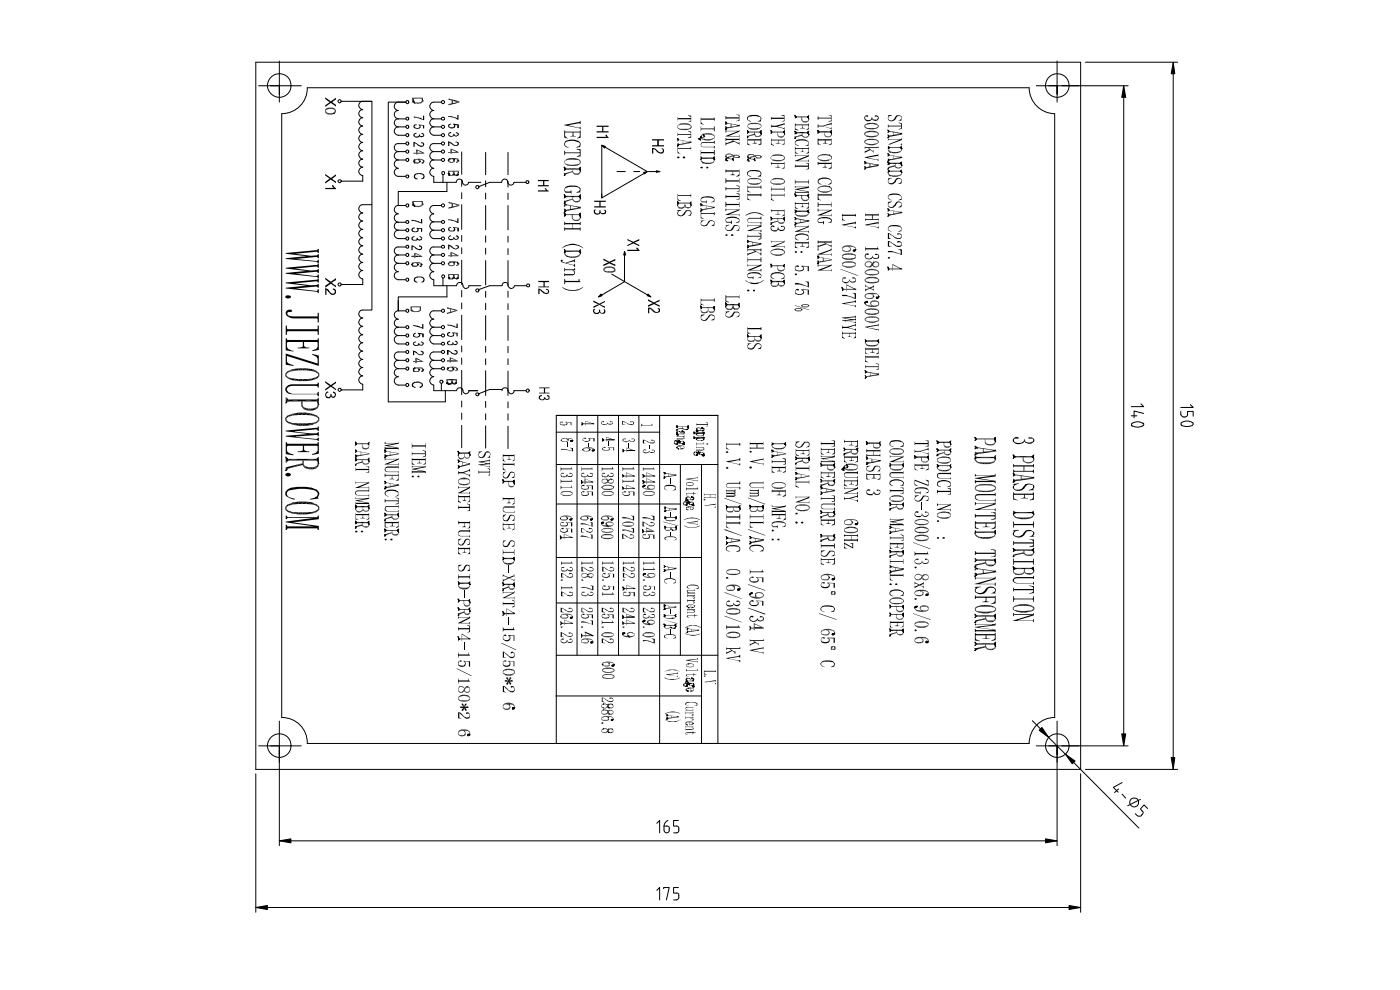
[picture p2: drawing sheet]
<svg xmlns="http://www.w3.org/2000/svg" width="297mm" height="210mm" viewBox="0 0 297 210" stroke-linecap="round" stroke-linejoin="round" font-family="sans-serif">
<g fill="none" stroke="#000" stroke-width=".21">
<path d="M54.3 13.2h174.9v150h-174.9zM54.9 18.2h9M59.3 20v-1.8v3.5M59.3 12.9v5.3M65.2 18.6h153.1a5.5 5.5 0 0 0 5.4 5.5v128.1a5.4 5.4 0 0 0-5.4 5.5h-153.1a5.3 5.3 0 0 0-5.4-5.5v-128.1a5.4 5.4 0 0 0 5.4-5.5zM219.9 18.2h19.4M224.3 20v-1.8v3.5M224.3 12.9v5.3M230.3 13.2h19.5M248.9 15.7v145M70.8 23.9l.1 .2zM72.4 21.5h6.5v44.3h-1.9a.85 .85 0 0 0-.9 .8 .85 .85 0 0 0 .9 .9 .89 .89 0 0 0-.9 .9 .89 .89 0 0 0 .9 .8 .89 .89 0 0 0-.9 .9 .89 .89 0 0 0 .9 .9 .85 .85 0 0 0-.9 .9 .85 .85 0 0 0 .9 .8 .89 .89 0 0 0-.9 .9 .89 .89 0 0 0 .9 .9 .89 .89 0 0 0-.9 .9 .89 .89 0 0 0 .9 .9 .85 .85 0 0 0-.9 .8 .85 .85 0 0 0 .9 .9 .89 .89 0 0 0-.9 .8 .89 .89 0 0 0 .9 .9 .89 .89 0 0 0-.9 .9 .89 .89 0 0 0 .9 .9v1.2h-4.6"/>
<path d="M78.9 21.5h-1.9a.89 .89 0 0 0-.9 .9 .89 .89 0 0 0 .9 .9 .85 .85 0 0 0-.9 .8 .85 .85 0 0 0 .9 .9 .89 .89 0 0 0-.9 .9 .89 .89 0 0 0 .9 .8 .89 .89 0 0 0-.9 .9 .89 .89 0 0 0 .9 .9 .85 .85 0 0 0-.9 .9 .85 .85 0 0 0 .9 .8 .89 .89 0 0 0-.9 .9 .89 .89 0 0 0 .9 .9 .89 .89 0 0 0-.9 .9 .89 .89 0 0 0 .9 .9 .85 .85 0 0 0-.9 .8 .85 .85 0 0 0 .9 .9 .89 .89 0 0 0-.9 .9 .89 .89 0 0 0 .9 .8v1.2h-4.6M84.5 33.9a.89 .89 0 0 0-.9 .9 .89 .89 0 0 0 .9 .9 .85 .85 0 0 0-.9 .9 .85 .85 0 0 0 .9 .8h1.6M84.5 32.2a.89 .89 0 0 0-.9 .8 .89 .89 0 0 0 .9 .9M84.5 25.2a.85 .85 0 0 0-.9 .9 .85 .85 0 0 0 .9 .8M84.5 25.2a.89 .89 0 0 1-.9-.9 .89 .89 0 0 1 .9-.9 .89 .89 0 0 1-.9-.8 .89 .89 0 0 1 .9-.9h1.6h-3.7v63.5h12.1v-2.3M84.5 26.9a.89 .89 0 0 0-.9 .9 .89 .89 0 0 0 .9 .9h1.6M84.5 26.9h1.6M84.5 25.2h1.6M84.5 32.2h1.6M84.5 33.9h1.6M86.1 30.5h-1.6a.85 .85 0 0 0-.9 .8 .85 .85 0 0 0 .9 .9M87.4 20.8h2.3"/>
<path d="M87.5 21.5l.3-.2zM87.7 34.2h.3zM87.8 21.5l-.2 .2zM87.9 33.9l.1 .1zM87.9 21.6l.1 .1zM87.9 21.8l.1 .1zM88 34.4v.2zM88.8 33.9h.1zM89 34.3l.2-.1zM89.6 34.6l.2-.1zM89.7 21.3v.2zM89.8 34.2h.2z"/>
<path d="M92 33.9a.89 .89 0 0 0-.8 .9 .89 .89 0 0 0 .8 .9 .85 .85 0 0 0-.8 .9 .85 .85 0 0 0 .8 .8v1.3h4.8a.68 .68 0 0 1 .6-.7 .68 .68 0 0 1 .7 .7 .64 .64 0 0 0 .7 .6 .64 .64 0 0 0 .6-.6h2.6M92 32.2a.89 .89 0 0 0-.8 .8 .89 .89 0 0 0 .8 .9M92 25.2a.85 .85 0 0 0-.8 .9 .85 .85 0 0 0 .8 .8M92 26.9a.89 .89 0 0 0-.8 .9 .89 .89 0 0 0 .8 .9h1.6M92 26.9h1.6M92 25.2h1.6M92 32.2h1.6M92 33.9h1.6M93.6 30.5h-1.6a.85 .85 0 0 0-.8 .8 .85 .85 0 0 0 .8 .9M93.6 21.7h-1.6a.89 .89 0 0 0-.8 .9 .89 .89 0 0 0 .8 .8 .89 .89 0 0 0-.8 .9 .89 .89 0 0 0 .8 .9M94 37.1v1.6M94.8 38.7v1.9h-10.3v3"/>
<path d="M95.1 34h.1zM95.1 36.8h.2zM95.1 36.3h2.3M95.2 33.8l.1 .1zM95.2 37l.1-.1zM95.2 37.2l.2-.1zM95.4 33.6l.1 .2zM95.4 37l-.2 .2zM96.1 37l.2 .1zM96.3 34l.1-.1zM96.3 33.7l.1 .2zM96.4 36.9l-.1 .3z"/>
<path d="M96.8 37.1v.1zM96.8 37.2h.2zM97 36.9l.3 .2zM97.1 34l.3 .1zM97.1 37.2l.2-.1zM97.9 32.2v4.8M97.9 38.3v1.2M103 32.3v4.8M103 38.3v1.3M107.8 32.3v4.8M107.8 38.4v1.3M111.6 38.7h-2.6a.7 .7 0 0 1-.8 .6 .7 .7 0 0 1-.5-.9 .66 .66 0 0 0-.8-.4 .66 .66 0 0 0-.5 .7h-2.5l-2.4 .9"/>
<path d="M119.7 37.2l.2-.1zM119.7 36.8l.3 .2zM119.7 36.1h.2zM119.7 35.5l.2 .5zM119.7 35.5l.2 .1zM119.9 35.6l.1 .4zM123 35.6l.2 .7zM123 35.7v.3zM123 36.1l.2 .2zM123.2 35.5l-.2 .1zM127.7 30.8l9.6 5.6-9.6 5.6zM130.9 36.4h1.8"/>
<path d="M134.4 36.4h1.3M137.6 36.4h1.7M143.8 31h.1M143.7 31l.1-.1zM143.8 29.9h.1M143.7 29.4l.2 .3zM143.7 29.4l.1 .1zM143.8 30.6l.1 .2zM143.8 29.5l.1 .2zM143.9 30.6v.2zM146.4 30.1h.2zM148.2 29.5h.4z"/>
<path d="M148.2 29.5l.1-.1zM148.4 29.6l.2-.1zM148.6 29.7h.1M148.7 29.6h.1M148.7 29h.1M148.7 29.1h.1M148.7 29.2v-.1zM148.7 33.9v-.1zM148.7 33.3h.1M148.7 29.1v.1zM148.8 33.4v.3zM148.8 33.4l-.1 .4z"/>
<path d="M149.2 28.4v.2zM149.3 28.9l.1-.1zM149.3 28.6l-.1 .2zM149.3 28.9h.2zM151.4 33.4v.3zM151.4 33.3h.2zM151.4 33.4l.2 .5zM151.4 33.7l.2 .2zM151.4 33.9h.2zM153.9 27.4h.2zM153.9 27.4l.2-.1zM153.9 26.9h.2z"/>
<path d="M153.9 26.3h.2zM153.9 26.3l.2-.1zM153.9 25.9l.2 .1zM153.9 25.9h.2zM153.9 33.8h.3zM153.9 33.3l.2-.1zM154 33.6l.2 .2zM154.1 27v.3zM154.1 26l.1 .2zM154.1 34.1l.1-.1zM154.1 33.9l-.1 .1zM154.2 33.5l.4-.1z"/>
<path d="M154.2 34l.1 .1zM154.3 34.1h.1M155.3 33.8h.1M155.4 33.6l.2 .4zM155.4 33.7v.2zM155.5 33.5h.1M155.5 33.9l.1 .1zM156.5 26.7l.4-.1zM156.7 33.3l.1 .1zM156.9 33.2h.1M158.6 29.2v-.1zM158.6 28.9l.1 .1z"/>
<path d="M158.6 28.3v-.1zM158.6 27.7l.1 .4zM158.6 27.7v.1zM158.6 33.9h.1zM158.6 33.8l.1 .1zM158.6 33.3h.1zM158.6 29v.2zM158.6 33.4l.1-.1zM158.7 27.8v.3zM158.7 34.1h.1M158.7 33.9l-.1 .2zM158.8 34.2h.1"/>
<path d="M158.8 33.5h.1M158.8 28h2.5M158.9 34.1l.1 .1zM159.2 33.6l-.1 .1zM159.9 33.9h.1M160 33.7l.1 .2zM160.1 33.7l.1 .4zM160.1 34l.1 .1zM160.2 33.5l-.1 .2zM161.3 27.9v.2zM161.4 27.8l.1 .6zM161.4 27.8v.3z"/>
<path d="M161.4 27.8v.4zM161.4 28.2l.1 .2zM161.5 33.3h.1M161.5 27.7l-.1 .1zM163.6 27.7v.5zM163.6 27.7v.1zM163.6 28.2v.2zM163.6 27.8l.1 .3zM163.7 27.9v.2zM163.7 28h2.5M166.3 27.9v.2zM166.3 27.9v.3z"/>
<path d="M166.3 27.8l.1 .7zM166.4 27.7l-.1 .1zM168.6 24.5l.2 .5zM168.6 29.4l.1-.1zM168.6 29.4l.2-.2zM168.6 29l.2 .2zM168.6 28.4h.1zM168.6 27.8l.2 .5zM168.6 27.8l.1 .1zM168.8 24.7l.1 .2zM168.8 28l.1 .3zM168.9 24.7v.2z"/>
<path d="M168.9 28v.3zM168.9 24.8h2.4M171.3 24.7v.2zM171.3 28v.3zM171.4 24.7l.2 .6zM171.4 24.7v.3zM171.4 28l.2 .6zM171.4 28v.3zM171.5 24.5h.1M171.5 28.4l.1 .2zM171.6 27.8l-.1 .1zM173.5 28.3l.1-.1z"/>
<path d="M173.5 27.7l.1 .4zM173.5 27.7l.1 .1zM173.6 27.8l.1 .3zM173.7 27.8v.3zM176.3 27.8l.1 .6zM176.3 27.8v.3zM176.3 28.2l.1 .2zM176.4 27.7l-.1 .1zM183.4 35.9l.1-.1zM183.4 35.3l.1 .1zM183.4 34.8l.1-.1zM183.4 34.3l.2 .3z"/>
<path d="M183.4 34.3l.1 .1zM183.5 35.5l.1 .2zM183.5 34.4l.1 .2zM183.6 34.4l.2 .2zM186.1 35h.2zM188.4 29.2v-.1zM188.4 29.2l.1-.2zM188.4 28.6v.1zM188.4 28.1h.1M188.4 27.6l.1 .3zM188.4 27.6v.1zM188.4 34.2h.1"/>
<path d="M188.4 34.2l.1-.1zM188.4 33.1h.1M188.4 32.6l.1 .3zM188.4 32.6v.1zM188.4 35.9v-.1zM188.4 35.9l.1-.2zM188.4 35v-.1zM188.4 34.4l.1 .4zM188.4 34.4h.1M188.4 36.6h.1M188.5 28.8l.1 .2zM188.5 28.8v.2z"/>
<path d="M188.5 27.8l.1 .1zM188.5 31.4h.1M188.5 31.1v.4zM188.5 33.8l.1 .2zM188.5 33.8v.2zM188.5 32.8l.1 .1zM188.5 34.5l.1 .3zM188.5 36.4h.1M188.5 36.1v.4zM188.6 31.2v.2zM188.6 34.5v.3zM188.6 36.2v.2z"/>
<path d="M188.6 31.3h2.5M188.6 36.3h2.5M191 28.4l.3-.1zM191 33.3h.3zM191.1 31.2v.2zM191.1 34.5v.3zM191.1 36.2v.2zM191.2 31.1l.1 .5zM191.2 31.5l.1 .1zM191.2 34.5l.1 .6zM191.2 34.5v.3zM191.2 36.1l.1 .5z"/>
<path d="M191.2 36.5l.1 .1zM191.3 31.6h.1M191.2 34.9l.1 .2zM191.3 36.6h.1M191.3 34.4h-.1zM238.4 20.6v135.1M78.9 43.4h-1.9a.89 .89 0 0 0-.9 .9 .89 .89 0 0 0 .9 .9 .85 .85 0 0 0-.9 .8 .85 .85 0 0 0 .9 .9 .89 .89 0 0 0-.9 .9 .89 .89 0 0 0 .9 .9 .89 .89 0 0 0-.9 .9 .89 .89 0 0 0 .9 .8 .85 .85 0 0 0-.9 .9 .85 .85 0 0 0 .9 .8 .89 .89 0 0 0-.9 .9 .89 .89 0 0 0 .9 .9 .89 .89 0 0 0-.9 .9 .89 .89 0 0 0 .9 .9 .85 .85 0 0 0-.9 .8 .85 .85 0 0 0 .9 .9 .89 .89 0 0 0-.9 .9 .89 .89 0 0 0 .9 .9v1.2h-4.6M84.5 55.9a.89 .89 0 0 0-.9 .9 .89 .89 0 0 0 .9 .8 .85 .85 0 0 0-.9 .9 .85 .85 0 0 0 .9 .8h1.6M84.5 54.1a.89 .89 0 0 0-.9 .9 .89 .89 0 0 0 .9 .9M84.5 47.1a.85 .85 0 0 0-.9 .9 .85 .85 0 0 0 .9 .8M84.5 43.6a.89 .89 0 0 0-.9 .9 .89 .89 0 0 0 .9 .9 .89 .89 0 0 0-.9 .9 .89 .89 0 0 0 .9 .8M84.5 48.8a.89 .89 0 0 0-.9 .9 .89 .89 0 0 0 .9 .9h1.6"/>
<path d="M84.5 48.8h1.6M84.5 47.1h1.6M84.5 54.1h1.6M84.5 55.9h1.6M84.5 43.6h1.6M86.1 52.4h-1.6a.85 .85 0 0 0-.9 .8 .85 .85 0 0 0 .9 .9M87.3 56.1l.2-.1zM87.4 55.8l.2 .1zM87.4 42.7h2.3M87.5 43.4l.3-.1zM87.6 56.3l-.1 .2zM87.8 43.4l-.2 .2z"/>
<path d="M87.9 43.5l.1 .1zM87.9 43.8h.1zM88.5 56.1l.2-.2zM88.5 56.2l.3-.1zM89.1 56.5h.3zM89.3 56.1h.3zM89.7 43.3v.1zM92 55.9a.89 .89 0 0 0-.8 .9 .89 .89 0 0 0 .8 .8 .85 .85 0 0 0-.8 .9 .85 .85 0 0 0 .8 .8v1.2M92 54.1a.89 .89 0 0 0-.8 .9 .89 .89 0 0 0 .8 .9M92 47.1a.89 .89 0 0 0-.8 .8 .89 .89 0 0 0 .8 .9M92 48.8a.89 .89 0 0 0-.8 .9 .89 .89 0 0 0 .8 .9h1.6M92 48.8h1.6"/>
<path d="M92 54.1h1.6M92 55.9h1.6M92 47.1h1.6M93.6 52.4h-1.6a.85 .85 0 0 0-.8 .8 .85 .85 0 0 0 .8 .9M93.6 43.6h-1.6a.89 .89 0 0 0-.8 .9 .89 .89 0 0 0 .8 .9 .85 .85 0 0 0-.8 .8 .85 .85 0 0 0 .8 .9M94 59v1.6M95.1 55.9h.1zM95.1 58.2h2.3M95.2 58.9l.1-.1zM95.4 55.5l.1 .2zM95.4 58.9l-.2 .2zM95.4 58.9l-.2 .3z"/>
<path d="M95.9 59l.2 .2zM96.1 58.9l.2 .1zM96.3 55.6l.1 .2zM96.4 58.8l-.1 .2zM96.8 59v.2zM96.8 59.2h.2zM97 58.8l.3 .2zM97.1 55.6l-.1 .2zM97.1 55.9h.3zM97.1 59.1l.2-.1zM97.9 40.9v1.3M97.9 43.4v5.3"/>
<path d="M97.9 49.9v1.3M97.9 52.6v1.2M97.9 55.2v5.2M103 41v1.2M103 43.6v5.2M103 50v1.4M103 52.6v1.3M103 55.3v5.1M107.8 41v1.3M107.8 43.6v5.2M107.8 50.1v1.3M107.8 52.7v1.3"/>
<path d="M107.8 55.3v5.2M119.7 43.1l.2-.2zM119.7 42.7l.3 .1zM119.7 42l.2-.1zM119.7 41.3l.2 .5zM119.7 41.3l.2 .2zM119.7 45l.2-.1zM119.7 44.4h.2zM119.7 43.8l.2-.2zM119.7 43.2l.2 .1zM119.7 43.2h.2zM119.7 45.9l.2-.1z"/>
<path d="M119.7 45.2l.2 .5zM119.7 45.2l.2 .1zM119.7 53.6h.2zM119.7 52.9l.2 .2zM119.9 41.5l.1 .3zM119.9 44.5l.1 .4zM119.9 45.4l.1 .2zM119.9 53.4h.1M119.9 53.2v.3zM120 44.5v.3zM120 43.3l.1 .2zM120 45.5h2.8"/>
<path d="M121 44.3h2.3M122.8 44l.3-.1zM123 41.5l.2 .7zM123 41.6v.2zM123 41.9l.2 .3zM123 45.3l.2-.1zM123 45.4l.2 .6zM123 45.4v.3zM123 45.8l.2 .2zM123 53.1l.2-.1zM123 53.2l.2 .5zM123 53.5l.2 .2z"/>
<path d="M123.2 41.3l-.2 .2zM127.7 41.1v.9M129.8 58.2l8.3 4.8M132.5 53.3v6.5l-5.5 3.2M143.7 42.7l.1 .6zM143.7 42.7l.1 .2zM143.8 43.3l-.1 .3zM143.8 43l.1 .2zM143.9 43v.2zM143.9 43.1h2.5M145.3 43.7l.1-.1zM146.5 43v.3z"/>
<path d="M146.5 43l.1 .6zM146.5 43.3l.1 .3zM146.6 42.8l-.1 .1zM148.7 44.8h.1M148.7 44.8l.1-.1zM148.7 44.3h.1M148.7 43.7h.1M148.7 43.3l.1 .3zM148.7 43.3h.1M148.8 44.4l.1 .2zM148.9 43.4l.1 .1zM151.3 44l.2-.1z"/>
<path d="M158.6 52.6v-.1zM158.6 52.6l.1-.2zM158.6 52v.1zM158.6 51.5v-.1zM158.6 51l.1 .3zM158.6 51h.1M158.7 52.1l.1 .3zM158.7 52.1v.3zM158.7 51.1l.1 .2zM158.8 51.1l.1 .2zM161.2 51.7l.2-.1zM163.6 47.6v-.1z"/>
<path d="M163.6 47.2l.1 .2zM163.6 46v.6zM163.6 46v.2zM163.6 56v.5zM163.6 56v.2zM163.6 59.4v.4zM163.6 59.4v.1zM163.6 47.4v.2zM163.6 46.6v.1zM163.6 46.2l.1 .3zM163.6 56.5v.2zM163.6 56.3l.1 .2z"/>
<path d="M163.6 59.9v.3zM163.6 59.6l.1 .2zM163.7 46.3v.2zM163.7 56.3v.2zM163.7 59.6v.2zM163.7 46.4h2.5M163.7 56.4h2.5M166.3 46.3v.2zM166.3 46.3v.3zM166.3 56.3v.2zM166.3 59.6v.2zM166.3 46.2l.1 .6z"/>
<path d="M166.3 56.1h.1M166.3 59.6l.1 .6zM166.3 59.9l.1 .3zM166.4 46l-.1 .2zM166.4 56.1l-.1 .1zM166.4 59.4l-.1 .1zM168.6 41.1l.2 .5zM168.6 41.1l.1 .2zM168.7 45h.1M168.6 44.5l.1 .1zM168.6 47.7h.1zM168.6 47.7l.2-.1z"/>
<path d="M168.6 47.1l.1 .1zM168.6 46.6h.1zM168.6 46.1l.3 .4zM168.6 46.1h.1M168.8 41.4l.1 .2zM168.8 44.7v.2zM168.8 47.3v.3zM168.8 46.3l.1 .2zM168.9 41.4v.2zM168.9 44.7v.2zM168.9 41.5h2.4M169 47.3v.2z"/>
<path d="M171.3 46.9l.3-.1zM171.3 41.4v.2zM171.3 44.7v.2zM171.4 41.4l.2 .6zM171.4 41.4v.2zM171.4 44.7l.2 .4zM171.4 44.9l.2 .2zM171.6 41.2l-.1 .1zM171.6 44.5l-.1 .1zM173.5 55.9h.1zM173.5 55.9l.1-.1zM173.5 55.4h.1z"/>
<path d="M173.5 54.8h.1zM173.5 54.8l.1-.1zM173.5 54.3l.2 .3zM173.5 54.3h.1zM173.6 55.4v.4zM173.6 54.4l.1 .2zM181 53.2l.2-.1zM181.1 53.2h.1M181.1 53.1h.1M181.1 53.1h.1zM181.2 53.1v.2zM181.3 53.1l.2 .1z"/>
<path d="M181.3 53.1l.1 .1zM181.4 53h.2zM181.6 52.9h.1M188.4 45.9h.1M188.4 45.9l.1-.2zM188.4 45.3v.1zM188.4 44.8h.1M188.4 44.3l.1 .3zM188.4 44.3v.1zM188.4 56.6l.1 .6zM188.5 45.5l.1 .2zM188.5 45.5v.2z"/>
<path d="M188.5 44.4l.1 .2zM188.5 56.9v.3zM190.9 57h.4zM191 45h.3zM84.5 78.2a.85 .85 0 0 0-.9 .9 .85 .85 0 0 0 .9 .8 .89 .89 0 0 0-.9 .9 .89 .89 0 0 0 .9 .9h1.6M84.5 76.4a.89 .89 0 0 0-.9 .9 .89 .89 0 0 0 .9 .9M84.5 69.4a.89 .89 0 0 0-.9 .9 .89 .89 0 0 0 .9 .9M84.5 65.9a.89 .89 0 0 0-.9 .9 .89 .89 0 0 0 .9 .9 .85 .85 0 0 0-.9 .9 .85 .85 0 0 0 .9 .8M84.5 71.2a.89 .89 0 0 0-.9 .9 .89 .89 0 0 0 .9 .9h1.6M84.5 65.9h1.6M84.5 71.2h1.6M84.5 69.4h1.6"/>
<path d="M84.5 76.4h1.6M84.5 78.2h1.6M84.5 63.7v2.2M86.1 74.7h-1.6a.89 .89 0 0 0-.9 .8 .89 .89 0 0 0 .9 .9M87.1 65.1h2.2M87.3 65.9h.1zM87.6 78.5h.2zM87.7 78.1l.2 .2zM87.7 78.7l.2 .1zM88 78v.2zM88.8 78.5l.3-.1zM89.6 78.6l.1 .1z"/>
<path d="M89.7 78.5h.2zM92 78.2a.85 .85 0 0 0-.8 .9 .85 .85 0 0 0 .8 .8 .89 .89 0 0 0-.8 .9 .89 .89 0 0 0 .8 .9v1.2h4.8a.71 .71 0 0 1 .9-.6 .71 .71 0 0 1 .6 .8 .62 .62 0 0 0 .7 .4 .62 .62 0 0 0 .5-.6h1.8M92 60.6h4.8a.68 .68 0 0 1 .7-.7 .68 .68 0 0 1 .7 .7 .64 .64 0 0 0 .6 .6 .64 .64 0 0 0 .7-.6h2.5M92 76.4a.89 .89 0 0 0-.8 .9 .89 .89 0 0 0 .8 .9M92 69.4a.89 .89 0 0 0-.8 .9 .89 .89 0 0 0 .8 .9M92 71.2a.89 .89 0 0 0-.8 .9 .89 .89 0 0 0 .8 .9h1.6M92 71.2h1.6M92 69.4h1.6M92 76.4h1.6M92 78.2h1.6M93.6 74.7h-1.6a.89 .89 0 0 0-.8 .8 .89 .89 0 0 0 .8 .9M93.6 65.9h-1.6a.89 .89 0 0 0-.8 .9 .89 .89 0 0 0 .8 .9 .85 .85 0 0 0-.8 .9 .85 .85 0 0 0 .8 .8"/>
<path d="M94.8 78.3l.3-.1zM94.8 60.6v2.4h-10.3v2.9M95 78l.2 .1zM95.9 78h.1zM96.1 78.3l.2-.2zM96.1 78.4l.2-.1zM96.9 78.3h.2zM97.9 61.6v1.4M97.9 64.2v1.3M97.9 66.9v5.1M97.9 73.4v1.3M97.9 75.9v1.4"/>
<path d="M97.9 78.6v5.1M103 61.8v1.3M103 64.3v1.4M103 67v5.1M103 73.5v1.2M103 76.1v1.3M103 78.6v5.3M107.8 61.8v1.3M107.8 64.4v1.3M107.8 67v5.2M107.8 73.5v1.3M107.8 76.1v1.3"/>
<path d="M107.8 78.7v5.2M111.7 60.6h-2.6a.7 .7 0 0 1-.8 .6 .7 .7 0 0 1-.5-.9 .66 .66 0 0 0-.8-.4 .66 .66 0 0 0-.5 .7h-2.6l-2.4 .9M148.7 64.9v.5zM148.7 64.9l.1 .5zM148.7 64.9v.2zM148.8 65.2v.1zM148.9 65.3h2.5M151.4 65.2v.1zM151.4 65.1l.2-.1zM151.4 65.2l.2 .6zM151.4 65.2v.2zM153.9 64.2l.2 .6z"/>
<path d="M153.9 64.2l.2 .2zM154.1 64.8l-.2 .3zM154.1 64.5l.1 .3zM154.2 64.5v.3zM155.4 65.2l.2-.1zM155.7 65.3l.1 .3zM156.7 64.5l.2 .6zM156.7 64.5v.3zM156.8 64.8l.1 .3zM156.9 64.3l-.1 .1zM158.6 71v.5zM158.6 71l.1 .4z"/>
<path d="M158.6 71v.2zM158.7 71.3v.1zM158.8 71.4h2.5M161.3 71.3v.1zM161.4 71.2l.1 .6zM161.4 71.3v.2zM161.5 71l-.1 .2zM165.1 60.3l.1-.1zM168.7 65.7h.1M170.2 64.8h.1M170.2 65.6l-.1 .1zM171.6 64.8h.1"/>
<path d="M178.6 60.9l.2 .6zM178.8 61.2v.3zM181.2 61.3l.4 .1zM183.4 64.2h.2zM183.6 72.5h.1M183.5 72l.1 .1zM183.5 79.7h.1zM183.5 79.1h.1zM183.5 78.6l.2 .4zM183.5 78.6l.1 .1zM183.6 64l.1 .2zM183.7 72.5h.1"/>
<path d="M183.6 72.2v.3zM183.7 72.2v.3zM183.7 79.8l.1 .3zM183.7 78.8l.1 .2zM183.8 63.9v.3zM183.8 78.8l.1 .2zM183.9 63.9l.1 .3zM184 63.9v.2zM184 63.9v.1zM184 63.9v.3zM185.2 62.8l.2 .1zM185.9 63.1h.2z"/>
<path d="M185.9 63.1h.1M185.9 63.2l.1 .1zM186.1 63.1v.2zM186.1 63.1l-.1 .2zM186.2 63.1v.1zM186.2 63.1v.2zM186.2 63.1l-.1 .2zM186.2 79.4l.2-.1zM186.2 63.1l.1 .1zM186.2 72.2v.3zM186.3 63.1l.2-.1zM186.3 62.9h.2z"/>
<path d="M186.3 72.2l.1 .4zM186.3 72.5l.1 .1zM186.4 72l-.1 .1zM60.6 85.5l.3-.2zM60.6 99.8l.3-.2zM60.6 99.8l.4-.3zM60.6 96.9l.4 .9zM61 84.6l.1 .6zM61 97.3l.1 .4zM67.3 84.7v.5zM67.3 97.3l.3 1.1zM67.3 97.3v.5z"/>
<path d="M67.4 85.3l.2 .5zM75.4 93.8l.1 .5zM75.4 93.8l.1 .2zM75.5 97h.1M75.4 97l.1-.1zM75.4 96.5h.1M75.5 95.9h.1M75.4 95.9l.1-.1zM75.4 95.5l.2 .2zM75.4 95.5h.1M75.4 98.7l.1-.1zM75.4 97.8l.1-.1z"/>
<path d="M75.4 97.2l.1 .4zM75.4 97.2l.1 .1zM75.5 94.3l-.1 .2zM75.5 94l.1 .2zM75.5 96.6l.1 .2zM75.5 95.6l.1 .1zM75.5 98.5l-.1 .2zM75.5 97.3l.1 .3zM75.6 94v.2zM75.6 97.4v.2zM75.6 94.1h2.5M75.6 97.5h2.5"/>
<path d="M78.1 94v.3zM78.1 94l.1 .3zM78.1 97.4v.2zM78.1 97.3l.1 .4zM78.2 97.3l.1 .6zM78.2 97.7l.1 .2zM78.3 93.9l-.1 .1zM78.3 97.2l-.1 .1zM81.6 97h.2zM81.6 97l.2-.1zM81.6 96.5h.2zM81.6 95.9h.2z"/>
<path d="M81.6 95.9l.2-.1zM81.6 95.5l.3 .2zM81.6 95.5h.2zM81.8 96.6v.2zM81.8 95.6l.1 .1zM81.9 96.6v.2zM93.6 81.3v1.6M94.7 81.3l.3-.1zM94.9 81.4l.2-.1zM95 81.2l-.2 .2zM95.2 81.3v.3zM95.3 81.3v.3z"/>
<path d="M95.6 81.3l.1 .2zM95.7 81.1l.3-.1zM96 81.2l-.1 .1zM96.1 81.3h.1M96.3 81.3v.2zM96.5 81.3l.2 .1zM96.7 81.2l.1 .1zM97.2 95.7l.2 .5zM97.2 95.7l.1 .2zM97.3 99.3h.1M97.2 99.3l.2-.2zM97.2 98.7l.1 .1z"/>
<path d="M97.2 98.1l.1-.1zM97.2 97.6l.2 .3zM97.2 97.6h.1M97.3 96.3l-.1 .4zM97.4 96v.2zM97.4 98.9v.2zM97.4 97.7v.2zM97.4 97.8l.1 .1zM97.9 85.1v1.2M97.9 87.6v1.4M97.9 90.2v4.8M99.5 98.4h.1z"/>
<path d="M99.6 96l.1 .6zM99.6 96v.2zM99.6 96.3l.1 .3zM99.7 95.8l-.1 .1zM103 85.2v1.2M103 87.8v1.2M103 90.3v4.8M106.4 82.6h-2.5l-2.4 .9M106.5 82.9a.69 .69 0 0 1 .8-.6 .69 .69 0 0 1 .5 .8 .61 .61 0 0 0 .8 .4 .61 .61 0 0 0 .4-.6h2.6M107.8 85.2v1.3M107.8 87.8v1.3M107.8 90.4v4.7"/>
<path d="M118 98.5h34.3M118 91.7h21.9M119 93.5l.1-.1zM120.5 93.3v-.1zM121.1 93.6h.1M121.1 93.5h.1M121.2 93.6h.1M121.2 93.5v.1zM121.2 93.5l.1 .1zM121.3 93.5l.1 .1zM121.4 93.5h.2zM121.4 93.5h.1z"/>
<path d="M122.4 88.1v50.9M123.4 90.1h.1zM123.4 89.6l.1 .1zM123.5 89.8l.1 .2zM123.6 89.8v.2zM123.6 95.4h.1M125 95.4h.2zM125 95.3l.1-.1zM125.5 89.8l.5 .1zM125.7 95.7h.1M125.7 95.6h.1M125.7 95.5l-.1 .1z"/>
<path d="M125.8 95.7h.1M125.8 95.5v.2zM125.9 95.5l.1 .2zM125.9 95.5v.2zM126 95.5l.1 .1zM126.1 95.4h.1M126.8 88.1v50.9M127.9 93.5h.1M127.8 93.5h.1zM127.8 93l.1 .5zM127.9 93.2l.1 .2zM128 93.4h.1"/>
<path d="M129.9 93.3h.5zM131.2 88.1v50.9M132.2 95.8h.1M132.1 95.8l.1-.1zM132.1 95.3l.1 .4zM132.2 95.5l.1 .2zM132.3 95.7h.1M134.3 95.6h.4zM135.5 88.1v50.9M139.9 88.1v69.6M143.2 93.5h.1zM143.2 94.1h.1"/>
<path d="M143.4 93.5h.1zM143.4 94.1l.1 .2zM143.5 91.7h.2zM143.5 94.9l.2 .1zM143.6 91.3l.1-.1zM143.7 90.7h.1M143.6 90.7h.1M143.6 90.3l.1 .3zM143.6 90.3l.1 .1zM143.6 92.2h.1M143.6 92.1h.1M143.7 92.2h.1"/>
<path d="M143.6 91.8h.1M143.6 92l.1 .1zM143.7 93.6h.1M143.6 94.1l.1 .1zM143.7 90.4v.2zM143.7 91.8h-.1zM143.7 93.5v.1zM143.7 94h.1zM143.7 94v.2zM143.7 93.9h.2zM143.7 90.5h.1M143.8 92.3h.1"/>
<path d="M143.7 93.7h.1M143.7 93.7h.2zM143.7 93.7l.4-.2zM143.7 90.5h2.2M143.8 93.5l-.1 .2zM143.8 95.1l.1 .1zM143.9 93.5h.2zM143.9 93.7h.1M143.9 95.2h.1M144 93.5h.1M144.1 93.5l-.1 .1zM144.1 93.5h.1"/>
<path d="M144.1 93.5l.1 .1zM144.2 93.5v.2zM144.2 93.7l.1-.1zM144.3 93.7h.1M144.3 93.8h.1M144.2 94l.1-.1zM144.3 93.6v.1zM144.3 94h.1M144.3 98.5v40.5M144.7 91.5h.1M144.7 94h.1M144.8 91.4l-.1 .1z"/>
<path d="M144.8 91.4v.2zM144.8 91.6h.1M144.8 91.4h.1M144.8 94l.2 .1zM144.8 90.9l.1 .1zM144.9 94.2h.1M145 94.2h.1M144.9 94.3h.1M145 94.3h.1M145 94.3h.2zM145 94.2l-.1 .1zM145 94.1h.1"/>
<path d="M145 94h.2zM145 94h.1zM145 93.7h.1M145.1 91.5l-.1 .1zM145.2 91.8h.1M145.2 94.3h.1M145.1 94l-.1 .1zM145.1 93.9h.1M145.1 93.9l.1 .1zM145.2 94.1h.1M145.2 94.1l-.2 .2zM145.6 91.2l.3-.1z"/>
<path d="M145.8 91l.1 .1zM145.9 90.5h.1M145.9 90.4l.1 .4zM145.9 90.4v.2zM145.9 90.7l.1 .1zM146 90.3l-.1 .1zM147.3 92h.1M147.2 92l.1-.1zM147.2 91.7l.1 .2zM147.2 91.7l.1 .1zM147.2 91.7h.1M147.3 93h.1"/>
<path d="M147.2 93h.1M147.2 92.7l.1 .2zM147.2 92.7l.1 .1zM147.3 91.8l.1 .1zM147.3 92.8l.1 .1zM147.3 95.9l.1 .1zM147.3 96.5h.1M147.4 91.8v.1zM147.4 92.8v.1zM147.8 91.5h.1M147.7 91.5l.1-.1zM147.7 91.4h.1"/>
<path d="M147.8 91.4h.1M147.7 91.4h.2zM147.8 91h.1M147.7 91h.1M147.7 92v.2zM147.7 93.2h.1M147.8 96h.1M147.7 96.5l.2 .1zM147.8 91.6l.1-.1zM147.8 92.1l-.1 .1zM147.8 93h.1M147.8 95.9l.1 .1z"/>
<path d="M147.8 96.4l.2 .2zM147.8 96.3h.3zM147.9 91.5l.1 .1zM147.9 91.2h.1M147.9 91.3h.1M147.9 91.9h.2zM147.9 91.9l1.4-.1zM147.9 92.9h.2zM147.9 92.9h1.4zM147.9 96h.1M147.9 96.2h.2zM148 91.3v.1z"/>
<path d="M148.1 91.5h.1M148.1 95.9h.1zM148.1 96.1h.1M148.1 95.9h.1M148.2 95.9h.1M148.1 96l.1-.1zM148.2 95.9l.1 .1zM148.3 95.9v.2zM148.3 96.1l.1-.1zM148.3 96.1h.2zM148.4 96.2h.1M148.3 96.3l.1-.1z"/>
<path d="M148.4 96l.1 .1zM148.5 96l.1-.1zM148.8 96.4h.1M148.8 98.5v59.2M148.9 90.7h.1M148.9 90.8h.1M148.9 90.7l.2 .1zM148.9 96.4l.1 .1zM148.9 96.4l.3 .1zM149.1 90.8h.1M149 91.3l.1 .1zM149.1 91.4l.1-.1z"/>
<path d="M149.2 96.6h.1M149.2 96.7h.1M149.2 91.3h.1zM149.2 91.8h.1zM149.2 92h.1M149.2 92.8l.1 .1zM149.2 93h.1M149.2 96.7h.1zM149.2 90.8h.1M149.2 91.7h.1M149.3 91.8h.1M149.2 92.1l.1-.1z"/>
<path d="M149.2 92.1h.1M149.3 92.8h.1M149.2 93.2h.1M149.3 93.2h.1M149.3 96.7h.1M149.2 96.5h.1M149.2 96.4v.1zM149.2 96.4h.1M149.2 96.3h.1M149.2 96.2h.1M149.2 96.2l.1 .1zM149.3 96.5l.1 .1z"/>
<path d="M149.3 96.5l-.1 .2zM149.3 96.5l-.1 .1zM149.4 91.8h.1M149.4 92.9h.1M163.8 94.4h.1M163.8 97h.1M163.7 97l.2-.1zM163.7 96.5h.1M163.8 95.9h.1M163.7 95.5l.3 .2zM163.7 95.5h.1M163.9 94v.3z"/>
<path d="M163.9 96.6v.2zM163.9 95.6l.1 .1zM164 94v.2zM164 94.1h2.4M164.1 95.7h.1M164.1 96.6v.2zM166.4 94v.2zM166.5 94l.2 .4zM166.5 94.3l.2 .1zM166.6 93.9h.1M166.7 94.4h.1M168.8 98.4h.1z"/>
<path d="M168.8 97.5l.1-.1zM168.8 96.9l.2 .4zM168.8 96.9l.1 .1zM168.9 98.3l-.1 .1zM168.9 97.1l.1 .2zM169 97.1v.2zM171.5 97.1v.2zM171.6 97.1l.1 .6zM171.6 97.1v.2zM171.6 97.1v.3zM171.6 97.4l.1 .3zM171.7 96.9l-.1 .1z"/>
<path d="M174.1 99l.1-.1zM174.1 98.4l.2 .4zM174.1 98.4h.1zM174.3 98.5v.3zM176.8 98.5v.3zM176.9 98.4h.2zM176.9 98.5l.2 .6zM176.9 98.5v.3zM176.9 98.9l.2 .2zM178.6 99.5l.1 .1zM178.6 99.5h.4zM178.7 99.4l.2-.1z"/>
<path d="M178.8 99.7l.2-.2zM178.9 99.3l.2 .2zM179 99.7v.1zM179 99.7h.1M179 96.5l.1-.1zM179 96.5l.2-.2zM179 96.2l.2 .1zM179 95.1l.2 .3zM179 95.1h.1zM179 95.1h.1M179 99l.2-.1zM179.1 99.1h.1"/>
<path d="M179 99.2l.1-.1zM179.1 99.2h.1M179 99.2h.1M179.1 95.5l-.1 .2zM179.2 95.2v.2zM179.3 95.3h2.5M179.6 98.4v.3zM179.6 99.1l.2 .1zM179.7 99h.2zM179.7 98.7l.1 .1zM179.7 98.7v.2zM181.8 95.2v.2z"/>
<path d="M181.8 95.1h.2zM181.8 95.2l.2 .5zM181.8 95.2v.3zM183.5 80.2h.1zM183.5 80.2l.2-.1zM183.8 94.3l.2-.1zM183.8 93.7l.2 .4zM183.8 93.7l.2 .1zM183.8 98.5h.2zM183.8 98.5l.2-.1zM183.8 97.4h.2zM183.8 96.9l.2 .4z"/>
<path d="M183.8 96.9l.2 .1zM184 93.9v.2zM184 98.1v.3zM184 97.1v.2zM184.1 98.1v.3zM186.4 97.7h.4zM186.6 93.9l.2 .6zM186.6 93.9v.2zM186.7 94.2l.1 .3zM186.8 93.7l-.1 .1zM188.9 98.9h.1M188.8 98.3l.1 .1z"/>
<path d="M189 98.8h.1M188.9 98.4l-.1 .5zM189 98.5v.2zM189 98.6h2.5M191.5 98.5v.2zM191.6 98.5l.1 .5zM191.6 98.8l.1 .2zM191.7 98.4h-.1zM194 96.7l.2 .4zM194 96.7l.1 .1zM194.1 97.2l-.1 .1zM194.2 96.8l.1 .3z"/>
<path d="M194.3 96.8v.3zM196.7 96.8v.3zM196.8 96.8l.2 .6zM196.8 96.8v.3zM196.9 97.2l.1 .2zM197 96.7l-.1 .1zM198.8 94.1l.1-.1zM198.8 93.5l.1 .5zM198.8 93.5l.1 .1zM198.8 96.7l.1-.1zM198.8 96.3l.2 .2zM198.8 95.8l.1-.1z"/>
<path d="M198.8 95.2l.1 .5zM198.8 95.2l.1 .1zM198.8 99h.1zM198.8 98.5l.1 .1zM198.9 93.7l.1 .3zM198.9 95.4l.1 .2zM198.9 99h.1M198.9 98.7v.3zM199 93.7v.3zM199 95.4v.2zM199 98.7v.2zM199 95.5h2.5"/>
<path d="M199 98.8h2.5M201.6 93.7l.1 .6zM201.6 93.7v.3zM201.6 95.4l.1 .5zM201.6 95.4v.3zM201.6 98.7l.1 .4zM201.6 99l.1 .1zM201.6 94l.1 .3zM201.7 93.5l-.1 .1zM201.7 95.2l-.1 .1zM201.7 98.5l-.1 .1zM206.8 93.5l.2-.1z"/>
<path d="M206.8 92.8l.3 .5zM206.8 92.8l.2 .1zM206.8 96.5h.2zM206.8 96.5l.3-.2zM206.8 95.2l.2-.1zM206.8 94.6l.2 .1zM206.8 97.3h.2zM207 96.8l-.2 .5zM207.1 92.9l.1 .3zM207.1 94.8l.1 .3zM207.1 97.2l-.1 .1zM207.1 96.9l-.1 .4z"/>
<path d="M207.2 96.1v.2zM207.2 94.9l.2 .2zM207.2 93.1h3.7M208.5 95.8h2.9M210.8 95.6l.4-.1zM211 92.9l.2-.1zM211 92.9l.2 .8zM211 92.9v.4zM211 93.4l.2 .3zM211 96.9l.2 .4zM211 97.3h.2zM211.2 96.7l-.2 .1z"/>
<path d="M214.9 97.3l.2-.2zM214.9 96.5l.2 .6zM214.9 96.5l.2 .2zM215.1 96.8l.2 .2zM215.3 96.8v.2zM219 96.8v.2zM219.1 96.8l.1 .3zM219.2 96.8l.1 .6zM219.3 96.5l-.1 .2zM240 88.2h1.2M240.1 89.9a1.94 1.94 0 0 1 2.5 .1 1.74 1.74 0 0 1-2.4 .3zM242 85.7l.6 .6h-2.6"/>
<path d="M242.6 87.7l-2-.5v1.4M250.5 87.3v.6a.73 .73 0 0 0 .7 .6 .73 .73 0 0 0 .7-.6v-.6h1.2v1M250.7 89.6a1.86 1.86 0 0 1 2.4 .3 1.59 1.59 0 0 1-2 .5l-.5-.3zM252.5 85.8l.6 .6h-2.6M75.4 107.2l.1 .5zM75.4 107.2l.1 .4zM75.4 107.2l.1 .1zM75.4 111.7l.2 .1zM75.4 111.1h.1zM75.4 110.6l.1 .4zM75.4 110.6h.1zM75.5 107.7l-.1 .3z"/>
<path d="M75.5 107.3l.1 .3zM75.5 111.9l-.1 .2zM75.5 110.7l.1 .3zM75.6 107.3v.3zM75.6 110.7v.3zM78.1 107.3v.3zM78.1 107.3l.1 .4zM78.1 110.7v.3zM78.1 110.7l.1 .3zM78.2 107.3l.1-.1zM78.2 107.3l.1 .6zM78.2 107.7l.1 .2z"/>
<path d="M78.2 110.7l.1 .6zM78.2 111.1l.1 .2zM78.3 110.6h-.1zM81.6 103.7h.2zM81.6 103.7l.2-.1zM81.6 102.6h.2zM81.6 102.1l.3 .3zM81.6 102.1l.2 .1zM81.6 110.4l.2-.1zM81.6 110.4l.2-.2zM81.6 109.5l.2-.1zM81.6 108.9l.2 .4z"/>
<path d="M81.6 108.9l.2 .1zM81.6 113.7l.2-.1zM81.6 113.3l.3 .2zM81.6 112.8l.2-.1zM81.6 112.2l.2 .5zM81.6 112.2l.2 .1zM81.8 103.3v.2zM81.8 102.3l.1 .1zM81.8 109l.1 .3zM81.8 112.4l.1 .2zM81.9 109.1v.2zM81.9 112.4v.2z"/>
<path d="M81.9 109.2h2.4M81.9 112.5h2.4M81.9 103.3v.2zM84.2 102.8h.4zM84.4 109l.2 .6zM84.4 109.1v.2zM84.4 109v.3zM84.4 109l.1 .4zM84.4 112.4l.2 .5zM84.4 112.4v.3zM84.4 112.4l.1 .3zM84.5 109.4l.1 .2z"/>
<path d="M84.6 108.9l-.1 .1zM84.6 112.2l-.1 .1zM106.7 101.7l.1 .6zM106.7 101.7l.1 .2zM106.7 118.8l.1-.1zM106.7 118.2l.1 .1zM106.8 102.3l-.1 .2zM106.8 102v.3zM106.8 118.6v.1zM106.8 118.3v.3zM106.8 118.3v.4zM109 102v.3z"/>
<path d="M109 118.3v.3zM109 102l.1 .7zM109 102.3l.1 .4zM109 118.3l.1 .5zM109 118.7l.1 .1zM109.1 118.8h.1M109.1 101.8l-.1 .1zM109.1 118.2l-.1 .1zM118 118.3h30.8M118.1 106.9h26.2M118.9 110h.1M118.9 113.7l.1 .4z"/>
<path d="M118.9 113.7v.2zM118.9 114.2v.2zM119 113.9v.2zM119.1 113.9v.2zM120.3 109.7h.1M120.3 110h.2zM120.9 110.2l.2-.1zM120.9 110.2l.1 .1zM121 110.1h.1M121.1 110.3h.1M121.1 110.1v.2zM121.1 113.9l.3 .1z"/>
<path d="M121.1 110.1l.1 .2zM121.2 110.1l.1 .1zM121.3 110h.1zM123.2 110h.1zM123.3 102.6l.1-.1zM123.3 101.9l.1 .5zM123.3 101.9l.1 .2zM123.4 102.2v.2zM124.7 110h.1M124.7 109.7l-.1 .1zM125.3 110.1h.1M125.4 110.1h.1"/>
<path d="M125.3 110.3h.1M125.3 110.3h.2zM125.4 110.1l-.1 .1zM125.4 110.1l.1 .2zM125.5 102.2l.3 .1zM125.5 110.1v.2zM125.6 110h.1zM125.6 110l.1 .2zM127.6 110h.1zM127.7 111.1h.1M127.6 111.1h.1M127.6 111.1l.1-.1z"/>
<path d="M127.6 111h.1M127.6 111h.1zM127.6 113.9h.1zM127.7 103.4h.1M127.7 110.8l.1 .2zM127.7 110.8v.2zM127.8 110.7v.3zM127.9 110.7l.1 .3zM128 110.8v.2zM128 110.8l.1 .1zM128 110.8h.1M128.5 111.1h.2z"/>
<path d="M128.7 111.4l.1 .1zM128.8 111.4l.1 .1zM129 101.9h.1M129 109.7h.1M128.9 111.5l.1 .2zM129 110h.2zM129.6 101.6l.1 .1zM129.6 110.2l.2-.1zM129.6 110.2l.1 .1zM129.7 110.1h.1M129.8 110.3h.1M129.8 110.1v.2z"/>
<path d="M129.9 110.1v.2zM129.9 110.1l-.1 .2zM129.9 110.1l.1 .1zM130 110h.1zM130.2 103.3l-.1 .1zM132.1 100.6l.1 .5zM132.1 103.3l.1 .4zM132.2 100.8v.3zM132.2 103.4v.3zM134.3 100.9l.3 .1zM134.3 103.5l.3 .1zM136.3 113l.1-.1z"/>
<path d="M136.3 112.3l.2 .5zM136.3 112.3l.1 .2zM136.4 100.6l.1 .5zM136.4 100.6l.1 .2zM136.4 102.6l.1-.1zM136.4 101.9l.1 .5zM136.4 101.9l.1 .2zM136.5 103.3h.1M136.4 103.3l.1-.1zM136.4 103.2h.1M136.4 103.3h.1M136.5 101.2l-.1 .1z"/>
<path d="M136.5 103l.1 .2zM136.5 103v.2zM136.5 112.6v.2zM136.5 102.2v.2zM136.5 112.7h.1M136.6 100.9v.2zM136.6 102.2v.1zM136.6 102.9v.3zM136.8 102.9v.2zM136.8 102.9l.1 .1zM136.8 102.9l-.1 .3zM137.5 103.4l-.1 .1z"/>
<path d="M138.6 100.9l.3 .1zM138.6 102.2l.3 .1zM141 101.4h.1M140.9 101.4h.1M140.9 101.4l.1-.1zM140.9 101l.1 .1zM141 100.6h.1M140.9 100.2l.1 .3zM140.9 100.2h.1M140.9 119.9l.1 .1zM141 101.1v.2zM141 100.3l.1 .2z"/>
<path d="M141.1 108.5h.1M141 108.5l.1-.1zM141 108.2h.1M141.1 107.8h.1M141 107.5l.1 .1zM141.1 110h.1M141 109.6l.1 .1zM141 111.7l.1 .3zM141 111.7l.1 .2zM141 111.7h.1zM141.1 100.3l.1 .2zM141.1 108.3v.1z"/>
<path d="M141.1 107.6v.2zM141.1 107.8h-.1zM141.1 109.9h.1M141.1 109.7v.2zM141.1 109.7l-.1 .3zM141.1 112l-.1 .2zM141.1 111.8l.1 .1zM141.2 107.7h.1M141.2 109.7v.2zM141.2 111.8h.1M141.2 109.8h2.1M141.2 111.9h2.1"/>
<path d="M141.3 108.4h.1M142.3 112.2h.1M142.6 112.3v.2zM142.6 112.5h.2zM143.2 100.8l.2-.1zM143.2 108l.3-.1zM143.3 109.7v.2zM143.3 111.8h.1M143.4 109.7l.1 .3zM143.4 109.7v.2zM143.4 109.9l.1 .1zM143.5 110h.1"/>
<path d="M143.4 111.8l.1 .4zM143.4 111.8h.1M143.4 111.8v.2zM143.4 112l.1 .2zM143.5 109.6l-.1 .1zM143.5 111.7h-.1zM143.5 112.2l-.1 .2zM145 106.7h.1M145.1 107.1h.1M145.4 106.4h.1M145.5 106.1h.1M145.5 106.1h.2z"/>
<path d="M145.6 105.6h.1M145.5 107.1l.2 .1zM145.5 107.2h.2zM145.6 106.2l.1-.1zM145.6 106.1h.1M145.6 106.1h-.1zM145.6 105.7l-.1 .1zM145.6 107l.1 .2zM145.6 107l.2 .1zM145.6 106.9h.3zM145.7 106.1l.1 .1zM145.7 105.9h.1"/>
<path d="M145.7 106l.1 .1zM145.7 106.7l.1-.1zM145.7 106.8h.2zM145.7 106.7l.2-.1zM145.7 106.7l.4-.2zM145.7 108.1h.1M145.9 106.2h.1M145.8 105.5l-.1 .1zM145.8 105.9v.2zM145.9 106.5h.2zM145.9 106.6v.1zM145.9 106.6l.2-.1z"/>
<path d="M145.9 108.1h.1M146.1 106.5l-.1 .1zM146.1 106.5h.1M146.1 106.5l.1 .1zM146.1 106.6h.1M146.1 106.7h.2zM146.2 106.7h.1M146.1 106.7h.1zM146.3 106.6h.1M146.2 106.6l.1 .1zM146.2 106.6h.1M146.3 106.6l.1-.1z"/>
<path d="M146.3 106.9h.1M146.6 107h.1M146.7 105.4h.1M146.7 105.5h.1M146.7 107l.1 .1zM146.9 105.6h.1M146.8 105.4l.2 .1zM146.8 106l.1 .1zM146.9 107.2l.1 .1zM147 105.9l.1 .1zM147 107.2h.1M147 107.1l-.1 .1z"/>
<path d="M147 107.3h.1M147 107.1v.2zM147 105.5h.1M147.1 107.3h.1M147 107.3l.2-.1zM147 107.1h.1M147 107h.1M147.1 107.1h.1M147 106.9h.1M147 106.8h.1M147.1 106.7h.1M147.2 105.7h.1"/>
<path d="M147.1 107.1l.1 .1zM147.1 107.1l-.1 .2zM154.1 107.3l.1 .4zM154.1 107.3h.1zM154.1 115.5l.1-.1zM154.1 115.5l.1-.2zM154.1 114.9l.1 .1zM154.1 114.4l.1-.1zM154.1 113.9l.1 .3zM154.1 113.9h.1zM154.2 107.8l-.1 .2zM154.2 107.4v.3z"/>
<path d="M154.2 115l.1 .3zM154.2 115v.3zM154.2 114l.1 .2zM154.3 114l.1 .2zM156.7 114.6l.3-.1zM156.8 107.4v.3zM156.9 107.3h.1zM156.9 107.4l.1 .6zM156.9 107.4v.3zM156.9 107.8l.1 .2zM159.1 107.2l.1 .4zM159.1 107.2l.1 .1z"/>
<path d="M159.1 115.4l.1-.1zM159.1 115.4l.1-.2zM159.1 114.8l.1 .1zM159.2 114.3h.1M159.1 113.8l.1 .3zM159.1 113.8l.1 .1zM159.2 107.7l-.1 .2zM159.2 107.3v.3zM159.2 115l.1 .2zM159.2 113.9l.1 .2zM159.3 113.9l.1 .2zM161.7 108.3l.2 .1z"/>
<path d="M161.7 114.5l.2-.1zM161.8 107.3v.3zM161.9 107.3v-.1zM161.9 107.3v.6zM161.9 107.3v.3zM161.9 107.7v.2zM168.9 101.7h.1M168.8 101.7h.1M168.8 101.7h.1zM168.8 101.2h.1M168.9 100.6h.1M168.8 100.2l.2 .4z"/>
<path d="M168.8 100.2h.1M168.9 101.3l.1 .4zM168.9 100.3l.2 .2zM169 101.4l.1 .2zM169.1 100.4v.1zM174.1 103.2l.1-.1zM174.1 103.2l.2-.2zM174.1 102.8l.2 .2zM174.2 102.3h.1M174.1 102.3l.1-.1zM174.1 101.7l.2 .4zM174.1 101.7l.1 .1z"/>
<path d="M174.1 104.9l.1-.1zM174.1 104.9l.2-.2zM174.1 104.3l.1 .1zM174.1 103.8l.1-.1zM174.1 103.3l.2 .3zM174.1 103.3l.1 .1zM174.1 109.9l.1-.1zM174.1 109.9l.2-.2zM174.1 109.5l.2 .2zM174.1 108.9h.1zM174.1 108.4l.2 .4zM174.1 108.4l.1 .1z"/>
<path d="M174.1 114.9l.1-.1zM174.1 114.9l.2-.2zM174.1 114.5l.2 .2zM174.1 113.9h.1zM174.1 113.3l.2 .5zM174.1 113.3l.1 .2zM174.3 101.9v.2zM174.3 104.5l.1 .2zM174.3 104.5v.2zM174.3 103.4l.1 .2zM174.3 108.5v.3zM174.3 113.5v.3z"/>
<path d="M174.4 103.4l.1 .2zM174.4 102h2.4M174.4 108.7h2.4M174.4 113.7h2.4M175.8 102.7l-.1 .1zM175.8 114.4l-.1 .1zM176.8 104l.2-.1zM176.8 101.9v.2zM176.8 108.6v.2zM176.8 109.4l.1 .1zM176.8 113.6v.2zM176.8 114.4l.1 .2z"/>
<path d="M176.9 101.8l.2 .6zM176.9 101.9v.3zM176.9 108.5l.2 .6zM176.9 108.5v.3zM176.9 108.5v.4zM176.9 108.9l.2 .2zM176.9 113.5l.2 .6zM176.9 113.5v.3zM176.9 113.5v.4zM176.9 113.9l.2 .2zM177.1 101.7l-.2 .1zM177.1 108.4l-.2 .1z"/>
<path d="M177.1 113.3l-.2 .2zM180.7 110.7l.2 .1zM181.4 111.1h.2zM181.4 111.2l.1 .1zM181.6 111.1h.1M181.5 111.1h.1M181.6 111.1l-.1 .2zM181.7 111.1v.2zM181.8 111.1v.1zM181.8 111h.2zM182 110.9h.1M188.8 108.2l.1-.1z"/>
<path d="M188.8 107.8l.2 .2zM188.8 106.7l.1 .5zM188.8 106.7l.2 .4zM188.8 106.7l.1 .1zM188.9 113.2h.1M188.8 113.2h.1M188.8 113.2l.1-.1zM188.8 112.7h.1M188.9 112.1h.1M188.8 112.1l.1-.1zM188.8 111.7h.1M188.9 118.2h.1"/>
<path d="M188.8 118.2l.1-.1zM188.8 117.8l.2 .2zM188.8 117.3l.1-.1zM188.8 116.7l.1 .5zM188.8 116.7l.2 .5zM188.8 116.7l.1 .1zM188.8 119.9l.1 .1zM188.9 108l-.1 .2zM188.9 107.2l-.1 .1zM188.9 106.8l.1 .3zM188.9 112.8l.1 .3zM188.9 111.7l.1 .2z"/>
<path d="M188.9 116.9l.1 .3zM189 106.9v.2zM189 112.8v.2zM189 116.9v.3zM189 111.8l.1 .1zM189 107h2.5M191.5 106.9v.2zM191.5 116.9v.3zM191.6 106.8l.1 .6zM191.6 106.9v.3zM191.6 116.9l.1 .6zM191.6 116.9v.3z"/>
<path d="M191.6 117.2l.1 .3zM191.7 106.7l-.1 .1zM191.7 116.7l-.1 .1zM206.8 119.2l.2-.2zM207.1 113h.1M207 112.7l-.2 .5zM207.1 118.7l.1 .2zM211 112.7l.2 .5zM211 112.8v.2zM211 113.2h.2zM211 118.7l.2 .7zM211 118.7v.3z"/>
<path d="M211.2 112.5l-.2 .2zM214.9 102.3h.2zM214.9 102.3l.2-.1zM214.9 102.3l.3-.2zM214.9 101l.2-.1zM214.9 100.4l.3 .4zM214.9 100.4l.2 .1zM214.9 109h.2zM214.9 118.1l.2-.1zM214.9 118.1l.2-.2zM214.9 117l.2-.1zM214.9 116.3l.2 .5z"/>
<path d="M214.9 116.3l.2 .2zM215.1 101.7l.1 .4zM215.1 108.6v.3zM215.1 116.5l.2 .3zM215.2 101.8l.1 .3zM215.2 100.6l.1 .2zM215.2 108.9h-.1zM215.3 108.6v.3zM215.3 116.6v.2zM216.5 101.6h2.9M218.8 101.3l.5-.1zM219 108.6v.3z"/>
<path d="M219 116.6v.2zM219.1 116.6l.1 .2zM219.2 108.6l.1 .5zM219.2 108.9l.1 .2zM219.2 116.5l.1 .7zM219.2 116.9l.1 .3zM219.3 116.3l-.1 .2zM97.2 123.3l.1 .2zM97.2 127.7h.1zM97.2 127.1l.2 .5zM97.2 130.6l.2-.2zM97.2 130.2l.2 .2z"/>
<path d="M97.2 128.9l.2 .5zM97.2 128.9l.2 .4zM97.2 128.9l.1 .1zM97.2 135l.2 .7zM97.4 123.8h.1M97.4 123.6v.2zM97.4 123.6v.3zM97.4 127.3v.2zM97.4 127.2v.3zM97.4 129.1v.2zM97.4 135.4v.2zM97.4 127.4h2.1"/>
<path d="M97.4 129.3h2.1M99.4 135.4l.3 .1zM99.6 123.6l.1 .4zM99.6 123.6v.2zM99.6 123.8l.1 .2zM99.6 127.2l.1 .7zM99.6 127.3v.3zM99.6 129.1l.1 .7zM99.6 129.2v.1zM99.6 129.1v.3zM99.7 124h.1M99.6 127.7l.1 .2z"/>
<path d="M99.7 123.4l-.1 .1zM99.7 128.9l-.1 .1zM106.7 125.3l.1-.2zM106.7 124.9l.1 .1zM106.7 124.3l.1-.1zM106.7 123.6l.1 .5zM106.7 123.6l.1 .2zM106.7 129.7l.1 .6zM106.7 129.7l.1 .2zM106.8 125.1l-.1 .2zM106.8 130.4l-.1 .2zM106.8 123.8v.3z"/>
<path d="M106.8 130l.1 .3zM106.9 130v.3zM108.9 130l.3 .1zM109 123.8v.3zM109 123.8l.1 .6zM109 124.2l.1 .2zM109.1 123.6l-.1 .2zM118 139h34.3M118.1 127.9h26.2M118.9 130.9l.1-.1zM118.9 131.9l.1 .2zM119 132.4l-.1 .2z"/>
<path d="M119.1 132.1v.2zM119.2 132.1v.2zM120.4 130.5h.1M121 131h.1zM121 131l.1 .1zM121.1 131h.1M121.1 131.1h.1M121.1 131v.1zM121.1 132.1l.4 .1zM121.2 131l.1 .1zM121.2 131v.1zM121.3 131h.1z"/>
<path d="M121.4 130.9h.1M123.3 134.5l.1 .4zM123.3 134.5l.1 .2zM123.4 135l-.1 .2zM123.4 134.8v.1zM124.1 134.1l1.7 .7zM124.7 121.9h.1M124.8 136h.1M125 122.3v.1zM125.4 136.2h.1M125.5 136.2h.1M125.4 136.4h.1"/>
<path d="M125.4 136.4h.1zM125.5 134.8h.3zM125.5 136.2v.2zM125.5 136.2l.1 .2zM125.6 136.2v.2zM125.7 136.1l.1 .2zM125.8 136h.1M127.7 134.8v-.1zM132.1 131.2v-.1zM132.1 130.5l.1 .5zM132.1 130.5v.2zM132.1 131.9l.1 .5z"/>
<path d="M132.1 134.5h.1M132.1 134.5v-.1zM132.1 134.4h.1M132.1 134.4h.1zM132.1 125.2l.1-.1zM132.1 124.5l.2 .5zM132.1 124.5l.1 .2zM132.1 134.3l.2 .1zM132.1 134.3l.1 .1zM132.2 130.8v.2zM132.2 132.1v.2zM132.3 124.8v.2z"/>
<path d="M132.3 134.2v.2zM132.4 124.8v.1zM132.4 134.2l.1 .2zM132.5 134.3v.1zM132.5 134.3h.1zM132.5 134.3h.1M133.2 134.8l.1 .1zM133.3 134.8l.1 .1zM133.4 134.9l.1 .3zM134.3 130.9h.3zM134.3 132.1l.3 .1zM134.3 124.8l.4 .1z"/>
<path d="M136.5 131.9h.1M136.4 131.9h.1M136.4 131.9l.1-.1zM136.4 131.8h.1M136.4 134.8l.1-.1zM136.5 122v-.1zM136.5 121.9h.1M136.5 122h.1M136.5 131.6l.1 .2zM136.5 131.6v.2zM136.5 121.7l.1 .1zM136.6 121.6l.1 .2z"/>
<path d="M136.6 131.5v.3zM136.7 131.5v.3zM136.8 121.6v.2zM136.8 131.6l.1 .1zM136.8 131.6h.1M136.9 121.6h.1M136.9 121.6v.2zM137.3 132h.2zM137.5 122h.1M137.7 132.2v.1zM137.7 132.3v.3zM141 121.2h.1"/>
<path d="M140.9 121.2l.1-.1zM140.9 120.8h.1M140.9 120.4l.1-.1zM140.9 129.3h.1zM140.9 129.3l.1-.1zM140.9 128.9h.1zM140.9 128.6h.1zM140.9 128.3h.1zM140.9 130.7h.1zM140.9 130.4h.1zM140.9 132.9l.1-.2zM140.9 132.4l.1 .3z"/>
<path d="M140.9 132.4l.1 .1zM141 120.9l.1 .1zM141 120.9v.2zM141 120.1l.1 .1zM141 129l.1 .2zM141 129v.2zM141 128.4h.1M141 128.3v.2zM141 130.6h.1M141 130.5v.2zM141 130.4l-.1 .3zM141 132.6l.1 .1z"/>
<path d="M141.1 120.1l.1 .1zM141.1 128.4l.1 .1zM141.1 130.6h.1M141.1 132.6v.1zM141.1 130.6h2.1M141.1 132.6h2.1M142.4 133.1l.1 .1zM142.4 133.1l-.1 .1zM143 133.3l.2-.1zM143.2 120.5h.2zM143.2 128.8h.2zM143.2 130.6h.1"/>
<path d="M143.2 132.6v.1zM143.2 132.6l.1 .1zM143.2 133.1v.1zM143.3 130.7l.1 .1zM143.3 132.5h.1M143.4 132.5h.1M143.3 132.6l.1 .3zM143.3 132.7l.1 .2zM143.4 132.9h.1M143.4 130.4h-.1zM145.7 128.6l.2 .1zM145.9 134.2h.1"/>
<path d="M145.8 134.2h.1M145.8 134.2l.1-.1zM145.8 133.8l.1 .1zM145.9 133.5h.1M145.8 133.5h.1M145.8 133.2h.1M145.9 133.9v.2zM145.9 133.3h.1M145.9 133.4h.1M146 128.8l.1 .1zM146.1 128.9h.1M147.4 128.5l-.1 .1z"/>
<path d="M148 133.7h.2zM155.8 124.4l-.1 .1zM156.4 125l.2-.1zM156.4 125.1l.1 .1zM156.5 125l.1-.1zM156.6 124.9l-.1 .1zM156.6 124.9l-.1 .3zM156.7 124.9v.3zM156.8 124.9l.1 .2zM156.8 124.9l.1 .3zM156.9 124.9h.1zM159 126.1l.2-.1z"/>
<path d="M159 126h.2zM159 126.1h.2zM159.2 125.9v.1zM159.2 133.5l-.1 .2zM159.2 133.1v.2zM159.3 125.7v.3zM159.4 125.7l.1 .3zM159.5 125.7v.3zM159.5 125.7l.1 .2zM159.5 125.7l.1 .1zM160.3 126.3v.2zM175.8 122.4l.2 .1z"/>
<path d="M176.4 125.5l.1 .1zM176.4 126h.1zM176.4 137.2l.1 .1zM176.4 137.7l.1-.1zM176.5 122.8l.2-.1zM176.5 122.9l.1 .1zM176.5 134.5l.2-.1zM176.5 134.6l.1 .1zM176.7 122.7h.1M176.6 122.7h.1M176.7 134.4h.1M176.6 134.4h.1"/>
<path d="M176.7 122.7l-.1 .3zM176.7 134.4l-.1 .3zM176.8 122.7v.3zM176.8 134.4v.3zM176.8 122.7l.1 .2zM176.8 134.4l.1 .2zM176.9 122.7h.2zM176.9 134.3h.2zM177.1 122.6h.1M177 126h.1zM177 125.6l.1-.1zM177.1 134.3h.1"/>
<path d="M177 137.6l.1 .1zM177 137.3l.1-.1zM188.8 121.6l.1-.1zM188.8 121h.1zM188.8 120.5l.1-.1zM188.8 128.3l.1 .5zM188.8 128.3l.1 .2zM188.8 130l.2 .4zM188.8 130l.1 .2zM188.8 134.5l.2 .2zM188.8 134l.1-.1zM188.8 133.4l.1 .4z"/>
<path d="M188.8 133.4l.2 .4zM188.8 133.4l.1 .1zM188.9 120.1l.1 .2zM188.9 128.8l-.1 .2zM188.9 130.5l-.1 .2zM188.9 130.2l.1 .2zM188.9 134.8l-.1 .1zM188.9 133.6l.1 .2zM189 121.1v.3zM189 128.6v.2zM189 133.6v.2zM189 120.1l.1 .2z"/>
<path d="M189 128.7h2.5M189 130.4h2.5M191.4 120.7l.3-.1zM191.5 128.6v.2zM191.5 130.3v.1zM191.5 133.6v.2zM191.6 128.4h.1M191.6 128.6l.1 .6zM191.6 128.6v.2zM191.6 130.2l.1 .6zM191.6 130.2v.2zM191.6 130.2v.3z"/>
<path d="M191.6 130.5l.1 .3zM191.6 133.6l.1 .6zM191.6 133.6v.2zM191.6 133.9l.1 .3zM191.7 128.4l-.1 .1zM191.7 130l-.1 .2zM191.7 133.4l-.1 .1zM194.1 128.9h.1M194 128.9h.1M194 128.8h.2zM194.1 128.7l.2 .1zM194.1 128.7l.1 .1z"/>
<path d="M194.3 128.6l.1 .2zM194.5 128.6v.2zM194.5 128.6l.1 .1zM196.4 126.2l.1 .1zM196.4 136.2l.3-.2zM196.4 136.2l.1 .1zM196.5 126.1l.1-.1zM196.5 126.1l.2-.1zM196.5 136.1l.2-.1zM196.6 136l-.1 .1zM196.7 126v.3zM196.7 126l-.2 .3z"/>
<path d="M196.7 136v.4zM196.7 136l-.2 .3zM196.7 126l.2 .2zM196.7 126l.1 .3zM196.7 136.1l.2 .1zM196.7 136.1l.1 .2zM196.8 126h.2zM196.8 136h.2zM206.8 120.2l.2-.1zM206.8 120.2l.3-.2zM206.8 122.2l.2-.1zM206.8 122.2l.3-.1z"/>
<path d="M206.8 121.6h.2zM206.8 120.9h.2zM206.8 120.4h.2zM206.8 132.1l.2-.1zM206.8 132.1l.3-.2zM206.8 131l.2-.1zM206.8 130.3l.2 .1zM206.8 138l.2-.1zM206.8 138l.3-.2zM206.8 137.6l.4 .2zM206.8 137l.2-.2zM206.8 136.2l.2 .2z"/>
<path d="M207.1 121.7v.4zM207.1 120.5l.1 .2zM207.1 130.5l.1 .3zM207.1 136.5l.1 .2zM207.2 121.7v.3zM207.2 120.5l.2 .2zM208.5 121.5h2.9M210.8 121.2l.4-.1zM211 130.5l.2 .7zM211 130.5v.4zM211 136.5l.2 .6zM211 136.5v.3z"/>
<path d="M211.2 130.3l-.2 .1zM211.2 136.2l-.2 .2zM214.9 120.2l.2 .6zM215.1 120.5l.2 .2zM215.3 120.5v.2zM219 120.5v.2zM219.1 120.5l.1 .3zM219.2 120.5l.1 .6zM54.9 158.2h9M59.3 160v-1.8v3.5M59.3 153v5.2M59.3 159.1v20.3"/>
<path d="M99.1 145.6v.2zM99.2 155.9h.1M99.3 155.8l-.1 .1zM99.4 156.1h.1M99.4 155.8h.1M99.4 155.8l-.2 .1zM99.5 155.8l.1 .1zM99.6 155.8h.1zM99.6 155.8v.1zM108.1 149.5l-.1 .1zM108.7 150.2h.2zM108.7 150.2h.1"/>
<path d="M108.7 150.3l.2-.1zM108.7 150.3l.2 .1zM108.9 150.4h.1M108.9 150.2h.1M108.9 150.2l.1 .1zM109 150.2v.1zM109 150.1h.2zM117.9 147.6h30.9M118 157.7v-69.6h34.3v69.6M127.7 141l.2-.1zM129 150l.2 .2zM129 155.3l.2 .1z"/>
<path d="M129.1 152.2l-.1 .1zM129.3 140.7l-.1 .1zM129.3 150.1l-.1 .1zM129.3 151.4l-.1 .1zM129.3 155.3l-.1 .1zM129.7 152.6h.1M129.8 152.6h.1M129.7 152.8h.1M129.7 152.8h.2zM129.8 152.6l-.1 .1zM129.8 152.6l.1 .2zM129.9 141.1h.1"/>
<path d="M129.9 141.3h.1M129.9 141.3h.1zM129.9 152.6v.2zM129.9 141.1v.1zM129.9 149.4v.1zM129.9 154.7h.1M130 141.1v.2zM130 152.5h.1M130 152.6l.1 .1zM130.1 141.1v.2zM130.2 141h.2zM130.2 141l.1 .2z"/>
<path d="M141.5 152.5h.1M141.5 152.2h.1M141.5 151.9h.1M141.5 151.5v.1zM141.5 152.3v.2zM141.5 151.6v.2zM141.5 151.8v.1zM141.6 152.3l.1 .2zM141.6 151.7h.1M143.7 152h.2zM145 145.2l.1 .1zM145.1 145.5h.1"/>
<path d="M145.4 144.9h.1M145.4 145.5l.1 .1zM145.5 144.5h.2zM145.6 144.1h.1M145.5 145.6h.3zM145.5 146.3h.1M145.6 144.6h.1M145.6 144.2h.1M145.6 144.4l.2 .1zM145.6 145h.1M145.6 145.4l.2 .2zM145.6 145.5l.2 .1z"/>
<path d="M145.6 153.7h.1M145.7 144.6h.1M145.7 143.8l.1 .1zM145.7 144.3h.1M145.7 145.4h.2zM145.7 145.3h.2zM145.7 145.1l.2-.1zM145.7 146.4l.1 .1zM145.8 144.7h.1M145.8 145.1h.1M145.8 146.5l.1 .1zM145.8 146.5h.1"/>
<path d="M145.8 153.7l.1 .1zM145.9 144.7h.1M145.9 144.9h.2zM145.9 144.9l-.1 .2zM145.9 145h.1M145.9 145l.2-.1zM145.9 146.6h.1M146 144.9h.1M146.1 144.9l-.1 .1zM146.1 144.9h.1M146.1 144.9l.1 .1zM146.2 145.2h.1"/>
<path d="M146.2 145h.1M146.3 145.1h.1M146.3 145l.1 .1zM146.5 144.9v.1zM146.6 144.9h.1M146.7 143.9h.1M146.8 143.8l-.1 .1zM146.9 144h.1M146.8 143.8h.1M146.8 145.4l.1 .1zM147 144.4h.1zM147 145.6h.1"/>
<path d="M147 145.7h.1M147 145.4h.1M147 153.5h.1zM147 144l.1-.1zM147 144.3l.1 .1zM147.1 145.7h.1M147 145.7l.2-.1zM147 145.5l.1-.1zM147 145.1h.1M147.2 144.2h.1M147.1 145.4l-.1 .1zM147.1 145.3h.1z"/>
<path d="M147.1 145l.1 .2zM147.2 145.2h.1M147.2 145.5h.1M219 152.9l1.8 1.8M219.9 158.2h19.4M222.5 156.4l3.5 3.6M224.3 160v-1.8v3.5M224.3 153v5.2M224.3 159.1v20.3M54.3 164.1v29.4M61.7 178.4h160.1M139.3 174.6l.6-.6v2.7"/>
<path d="M140.9 175.2h.6a.76 .76 0 0 1 .6 .7 .76 .76 0 0 1-.5 .7 .56 .56 0 0 1-.7-.5zM141.7 174a1.32 1.32 0 0 0-.8 1.2M143.9 174h-1v1.2h.6a.74 .74 0 0 1 .4 1.3l-.4 .2h-.6M227.8 161.8l13.8 13.9M229.2 164.1v29.4M230.3 163.2h19.5M237.3 167.4l-.9 .7M238.1 166l-1.9 1 1 1M238.1 168.5l.7 .8M241.9 169.6l-2.7 1.3M243.5 171.5l-.8-.8-.8 .9 .6 .6v.4a.8 .8 0 0 1-1.2 .4l-.5-.4M56.7 192.5h170.1"/>
<path d="M139.3 188.9l.6-.6v2.6M140.8 188.5v-.2h1.2l-.6 2.6M143.9 188.3h-1v1.2h.6a.68 .68 0 0 1 .5 1.1l-.5 .3h-.6"/>
<circle cx="59.2" cy="18.1" r="2.48"/>
<circle cx="224.3" cy="18.1" r="2.5"/>
<circle cx="72.1" cy="21.5" r=".33"/>
<circle cx="72.1" cy="38.4" r=".32"/>
<circle cx="86.4" cy="32.2" r=".31"/>
<circle cx="86.4" cy="26.9" r=".31"/>
<circle cx="86.4" cy="21.7" r=".31"/>
<circle cx="86.4" cy="33.9" r=".31"/>
<circle cx="86.4" cy="28.7" r=".31"/>
<circle cx="86.4" cy="30.4" r=".31"/>
<circle cx="86.4" cy="37.4" r=".3"/>
<circle cx="86.4" cy="25.2" r=".3"/>
<circle cx="94" cy="32.2" r=".33"/>
<circle cx="94" cy="26.9" r=".33"/>
<circle cx="94" cy="21.7" r=".33"/>
<circle cx="94" cy="33.9" r=".33"/>
<circle cx="94" cy="28.7" r=".33"/>
<circle cx="94" cy="30.4" r=".33"/>
<circle cx="94" cy="25.2" r=".32"/>
<circle cx="94" cy="36.7" r=".32"/>
<circle cx="101.3" cy="39.7" r=".32"/>
<circle cx="111.9" cy="38.6" r=".31"/>
<circle cx="86.4" cy="59.3" r=".31"/>
<circle cx="86.4" cy="54.1" r=".31"/>
<circle cx="86.4" cy="48.8" r=".31"/>
<circle cx="86.4" cy="43.6" r=".31"/>
<circle cx="86.4" cy="55.8" r=".31"/>
<circle cx="86.4" cy="50.6" r=".31"/>
<circle cx="86.4" cy="52.3" r=".3"/>
<circle cx="86.4" cy="47.1" r=".3"/>
<circle cx="94" cy="54.1" r=".33"/>
<circle cx="94" cy="48.8" r=".33"/>
<circle cx="94" cy="43.6" r=".33"/>
<circle cx="94" cy="55.8" r=".33"/>
<circle cx="94" cy="50.6" r=".33"/>
<circle cx="94" cy="47.1" r=".32"/>
<circle cx="94" cy="52.3" r=".32"/>
<circle cx="94" cy="58.6" r=".32"/>
<circle cx="72.1" cy="60.3" r=".33"/>
<circle cx="86.4" cy="74.6" r=".31"/>
<circle cx="86.4" cy="69.4" r=".31"/>
<circle cx="86.4" cy="76.4" r=".31"/>
<circle cx="86.4" cy="71.2" r=".31"/>
<circle cx="86.4" cy="65.9" r=".31"/>
<circle cx="86.4" cy="78.2" r=".31"/>
<circle cx="86.4" cy="72.9" r=".3"/>
<circle cx="94" cy="74.6" r=".33"/>
<circle cx="94" cy="69.4" r=".33"/>
<circle cx="94" cy="76.4" r=".33"/>
<circle cx="94" cy="71.2" r=".33"/>
<circle cx="94" cy="65.9" r=".33"/>
<circle cx="94" cy="78.2" r=".32"/>
<circle cx="94" cy="72.9" r=".32"/>
<circle cx="101.3" cy="61.6" r=".32"/>
<circle cx="112" cy="60.5" r=".32"/>
<circle cx="72.1" cy="82.7" r=".33"/>
<circle cx="86.4" cy="81.7" r=".31"/>
<circle cx="93.6" cy="81" r=".33"/>
<circle cx="101.3" cy="83.6" r=".32"/>
<circle cx="111.9" cy="82.9" r=".32"/>
<circle cx="59.2" cy="158.2" r="2.48"/>
<circle cx="224.3" cy="158.2" r="2.5"/>
<circle cx="240.6" cy="170.2" r=".94"/>
</g>
<g fill="#000">
<path d="M69 20.6l1.2 .9 1.1-.8v.4l-.9 .6 .9 .6v.3l-1.1-.8-1.2 .9v-.4l.9-.6-.9-.7zM69.1 23.1l-.1 .4zM69.1 23.1l.1-.1-.2 .5zM69.2 23v.3l-.2 .2zM69 23.5l.2-.2zM69 23.5l.2 .1zM69 36.9l1.2 .8 1.1-.7v.3l-1 .6 1 .6v.3l-1.1-.7-1.2 .8v-.3l.9-.7-.9-.7zM69.2 23l.6-.2zM69.2 23l.6-.2v.3zM69.2 23l.6 .1-.3 .1zM69 23.5l.2-.1zM69.2 23l.1 .3z"/>
<path d="M69.2 23.6v.2l-.1 .1zM69.2 23.6l-.1 .3zM69 23.7l.2-.1-.2 .3zM69 23.5l.2 .1-.2 .1zM69.1 23.9l.1-.1v.2zM69.2 23.8l.1 .1-.1 .1zM69.3 23.9h.2v.3zM69.3 23.9l.2 .3h-.2zM69.3 23.9v.3l-.1-.2zM69.2 23l.3 .2-.2 .1zM69.8 22.8h.3v.3zM69.8 22.8l.3 .3h-.3z"/>
<path d="M69.8 24h.3v.3zM69.8 24l.3 .3h-.2zM69.5 24.2l.4 .1zM69.5 23.9l.4 .4-.4-.1zM69.5 23.9l.3 .1 .1 .3zM70.1 24h.2v.3zM70.1 24l.2 .3h-.2zM70.3 24l.5-.1-.2 .3zM70.3 24l.3 .2-.1 .1zM70.3 24l.2 .3h-.2zM70.1 22.8l.2 .3h-.2zM70.1 22.8h.2v.3z"/>
<path d="M70.3 22.8l.5 .1zM70.3 22.8l.5 .1v.3zM70.3 22.8l.5 .4-.5-.1zM70.8 23.9h.1v.2zM70.8 23.9l.1 .2-.1 .1zM70.8 23.9v.3h-.2zM70.9 23.9h.3zM70.9 23.9h.2l-.1 .1zM70.9 23.9l.1 .1-.1 .1zM70.8 22.9l.1 .4zM70.9 22.9l.1 .2-.1 .2zM71 23.5h.3z"/>
<path d="M70.9 23.3l.2-.1-.1 .2zM71.1 23.2l.1 .1-.2 .1zM71 23.4l.2-.1 .1 .1zM71 23.4l.3 .1zM71 23.1l.1 .1-.2 .1zM71 23.1l-.1 .2zM71.3 23.5l-.1 .3zM71.3 23.5l-.1 .4zM70.9 23.8l.4-.3-.1 .4zM71 23.6l.3-.1-.4 .3zM87.4 20.7l.4 .2-.4 .3zM87.8 20.9v.3h-.4z"/>
<path d="M87.4 21.2h.4zM87.4 21.3l.4-.1zM87.5 21.5l.1 .2zM87.5 21.5l.3-.1-.2 .3zM87.8 21.4l-.2 .3zM87.8 21.5l.1 .1-.3 .1zM87.9 33.9l-.2 .3zM87.9 33.9l.1 .2-.3 .1zM87.7 34.2l.3-.1zM87.7 34.2l.3 .1zM87.5 21.5l.3-.2zM87.4 21.3h.4l-.3 .2z"/>
<path d="M87.9 33.9l.1 .1v.1zM87.9 33.9l.1 .1zM87.9 21.6v.2zM87.9 21.6l-.1 .2zM87.9 21.6l-.1 .2-.1-.1zM87.6 21.7l.3-.1-.2 .1zM87.7 30.1l.6 .2 .8 .6a.37 .37 0 0 0 .5 0 .37 .37 0 0 0 .1-.4l-.4-.1v-.3a.51 .51 0 0 1 .6 .3 .51 .51 0 0 1-.1 .6 1.28 1.28 0 0 1-1.6-.5l-.2-.1v.7h-.3zM88 34.3v.1h-.2zM87.8 34.4l.2-.1zM87.7 34.3h.3zM87.8 34.4l.2 .2zM87.8 34.4h.2v.2z"/>
<path d="M88 34.4l.1 .2zM88 34.4l.1 .2h-.1zM88 21.7v.2l-.1-.1zM88 21.7h.1l-.1 .2zM88 33.9h.1l-.1 .1zM88 33.9l.1-.1v.1zM88.1 33.8l.1 .1zM88.1 33.8l.2 .1zM88.1 33.8l.4-.1-.1 .2zM88.1 33.8l.3 .1h-.1zM88.1 21.7l.1 .2zM88.1 21.7l.1 .2h-.2z"/>
<path d="M88.3 32.6l.2-.2v.2zM88.3 31.7l.2 .2-.2 .5zM88.5 31.9v.5h-.2zM88.3 31.7h.2v.2zM87.7 32.4l.6 .2h-.6zM87.7 32.4h.6v.2zM88.3 21.7h.2v.3zM88.3 21.7l.2 .3zM88.2 21.7l.1 .2zM88.4 34.4l.1 .3zM87.8 28.4l.6-.2v.2h-.4a.43 .43 0 0 0 .4 .6 .43 .43 0 0 0 .5-.4l-.1-.1h.3a.4 .4 0 0 0 .3 .4 .4 .4 0 0 0 .4-.3l-.4-.2v-.2a.49 .49 0 0 1 .5 .6 .49 .49 0 0 1-.8 .2l-.1-.1a.65 .65 0 0 1-.9 .3 .65 .65 0 0 1-.3-.8zM87.8 26.6l.6-.3v.3l-.4 .1a.48 .48 0 0 0 .3 .5 .48 .48 0 0 0 .6-.1l.2-.3-.3-.4 1.2 .2v.7h-.3v-.6l-.6-.1a.55 .55 0 0 1 0 .7 .55 .55 0 0 1-.7 0l-.7-.3z"/>
<path d="M88.2 34.6l.3 .1zM88.1 34.6l.4 .1zM88.1 34.4l.4 .3-.4-.1zM88.1 34.4h.3l.1 .3zM88.5 34.4v.3zM88.5 21.7h.1v.3zM88.5 21.7l.1 .3h-.1zM88.3 32.8l.2-.2v.2zM88.3 32.6h.2l-.2 .2zM88.3 32.4h.2l-.2 .2zM88.5 31.7l1.5 .7h-.4zM88.5 31.7l1.1 .7-1.1-.5z"/>
<path d="M88.5 33.7l-.1 .2zM88.5 33.7v.2zM88.5 33.7h.3v.2zM88.5 33.7l.3 .2h-.3zM87.9 37.1a1.5 1.5 0 0 1 2.2 .2l-.3 .6-.4 .1v-.2a.44 .44 0 0 0 .4-.5 .44 .44 0 0 0-.6-.3l-.4-.1a.61 .61 0 0 0-.8 .6l.2 .2 .3 .1v.3a.68 .68 0 0 1-.6-.3 .68 .68 0 0 1 0-.7zM88.8 34.4l.2 .1zM88.8 33.7h.3v.2zM88.8 33.7l.3 .2zM88.8 21.7h.3v.2zM88.8 21.7l.3 .2zM88.8 21.7l.3 .2-.3 .1zM88.6 21.7l.2 .3h-.2z"/>
<path d="M88.6 21.7h.2v.3zM88.9 34.4l.3-.2zM88.9 34.4l.3-.1-.1 .1zM88.9 34.4h.2l-.1 .1zM88.9 33.9v.1zM88.9 33.9h.2zM88.9 33.9l.2 .1zM88.9 33.9l.2 .1-.1 .1zM88.9 33.9l.1 .2zM88.8 33.7v.2zM88.6 34.7l.4-.2zM88.5 34.7l.5-.2z"/>
<path d="M88.5 34.4l.5 .1-.5 .2zM88.5 34.4l.5 .1zM89 34.1l.1-.1zM89 34.2l.1-.2zM89 34.2h.2zM89.1 33.7l.5 .1-.3 .1zM89.1 33.7l.2 .2h-.2zM89.2 21.7l.2-.1 .2 .1zM89.2 21.7h.4zM89.2 21.7l.3 .1-.2 .1zM89.1 21.7l.2 .2zM89.4 21.5h.3z"/>
<path d="M89.4 21.5l.3 .1-.1 .1zM89.5 21.2h.2zM89.5 21.3l.2-.1zM89.6 32.4h.4v.2zM89.4 34.4l.2 .2zM89.3 33.9l.3-.1-.2 .1zM89.6 33.8l-.2 .1zM89.6 33.8l.1 .1v.1zM89.6 33.8l.1 .2-.2-.1zM89.4 21.6l.2 .1zM89.4 21.5l.2 .2zM89.7 34.4l.1 .1z"/>
<path d="M89.7 33.9v.1zM89.7 33.9v.2zM89.7 33.9l.3 .2zM89.7 33.9l.3 .3zM89.7 33.9l.3 .3h-.2zM89.7 33.9l.1 .3zM87.8 24.7l1.3 .3 .6 .3v-.8h.3v1l-1.6-.5h-.6zM89.5 21.5l.2-.2v.2zM89.5 21.3h.2l-.2 .2zM89.7 20.7v.5h-.2zM89.5 20.9l.2-.2-.2 .5zM89.5 34.4l.3 .1-.2 .1z"/>
<path d="M89.5 34.4l.3 .1zM89.8 34.2h.2zM88.5 32.4l1.5 .2h-1.5zM88.5 32.4h1.1l.4 .2zM90 34.2l-.1 .2zM90 34.2l-.2 .3zM89.7 34.4l.3-.2-.2 .3zM89.7 34.4l.3-.2zM95.2 33.8l-.1 .2zM95.2 33.8l.1 .1-.2 .1zM95.1 34l.2-.1zM95.1 34l.1 .1z"/>
<path d="M95.1 36.2l.2 .2-.2 .4zM95.3 36.4v.4h-.2zM95.1 36.8h.2l-.2 .2zM95.1 37l.2-.2zM95.2 33.8l.1-.1 .1 .2zM95.2 33.8l.2 .1h-.1zM95.2 20.9l.9 .5zM95.2 22.1l.6-.2-.6 .4zM95.1 37l.2-.1zM95.2 34.1l.1 .1-.1 .1zM95.2 34.1l-.1 .2zM95.1 34.1h.1l-.1 .2z"/>
<path d="M95.2 37.2l.2-.2zM95.4 37l-.2 .2zM95.1 30l.8 .4a.7 .7 0 0 0 1.2 .2l-.2-.4h-.3l.1-.2 .5 .1a.57 .57 0 0 1-.1 .8 .57 .57 0 0 1-.8 0l-1-.7v.8h-.2zM95.2 34.3l.1 .1zM95.2 34.3l.1-.1v.2zM95.3 34.2v.2zM95.2 37h.2zM95.4 33.6l.2 .2zM95.4 33.6l.4-.1-.1 .3zM95.4 33.6l.3 .2zM95.4 34.3v.1zM95.4 34.3l-.1 .1z"/>
<path d="M95.2 37.1l.2-.1-.2 .2zM95.4 37.1v.2zM95.4 37.1v.1h-.2zM95.3 33.7l.2 .1-.1 .1zM95.3 33.7l.1-.1 .1 .2zM95.6 37.1l-.1 .2zM95.5 37.1l-.1 .2zM95.5 37.1v.2zM95.6 32.4l.2-.2v.2zM95.6 31.6l.2 .1-.2 .5zM95.8 31.7v.5h-.2zM95.6 31.6h.2v.1z"/>
<path d="M95.1 32.2l.5 .2h-.5zM95.1 32.2h.5v.2zM95.7 34.4h.1v.1zM95.2 28.2l.3-.2 .2 .2a.36 .36 0 0 0-.3 .1 .36 .36 0 0 0-.1 .4 .47 .47 0 0 0 .6 .1 .47 .47 0 0 0 .3-.4h.2a.34 .34 0 0 0 .4 .4 .34 .34 0 0 0 .3-.4l-.4-.1 .1-.3a.46 .46 0 0 1 .5 .3 .46 .46 0 0 1-.2 .6h-.6l-.2-.1a.59 .59 0 0 1-.9 .2 .59 .59 0 0 1-.2-.8zM95.2 26.3l.5-.1v.2l-.4 .2 .1 .3a.65 .65 0 0 0 .9-.2l-.2-.3 .1-.2 1.2 .2v.8h-.4v-.6l-.5-.1a.57 .57 0 0 1-.1 .6 .57 .57 0 0 1-.7 .2l-.5-.3-.1-.4zM95.7 37.2v.1zM95.6 37.2l.1 .1h-.2zM95.6 37.2l.1 .1zM95.6 32.6l.2-.2v.2zM95.6 32.4h.2l-.2 .2zM95.6 32.2h.2l-.2 .2zM95.8 31.6l1.5 .6h-.5z"/>
<path d="M95.8 31.6l1 .6-1-.5zM95.8 33.5l-.1 .3zM95.5 34.5h.3zM95.4 34.4l.4 .1zM95.5 34.3l.3 .2-.4-.1zM95.5 34.3l.3 .2zM95.8 34.4v.1zM95.8 33.5h.4l-.1 .3zM95.8 33.5l.3 .3h-.2zM95.2 20.9l.6 .4-.6-.1zM95.8 21.3l.3 .1-.3 .5zM96.1 21.4v.5h-.3z"/>
<path d="M95.7 37.2l.1 .1zM95.8 33.5l.1 .3zM95.9 37.1l.2 .1zM95.8 37.3l.3-.1zM95.8 37.2h.3l-.3 .1zM95.8 37.2h.3zM96.1 36.9l.2 .2zM95.1 36.2l1 .2h-.8zM96.1 36.4l1.3-.2zM96.2 34.3l.1-.1v.2zM96.1 33.8l.2-.1-.1 .2zM96.2 33.5h.2v.2z"/>
<path d="M96.2 33.5l.2 .2zM96.3 34.1h.2zM96.3 34.2l.2-.1zM96.3 34.2h.2l-.1 .2zM96.3 34.2l.1 .2zM96.3 34l.1-.1h.1zM96.3 34l.2-.1zM96.3 33.7l-.1 .2zM96.3 33.7l.1 .2zM96.3 33.7l.1 .2-.1 .1zM96.3 33.7v.3zM96.2 33.5l.1 .2-.2 .1z"/>
<path d="M96.3 37.1l-.1 .1zM96.3 37.1l-.2 .1zM96 37.1h.3l-.2 .1zM96 37.1h.3zM96.1 36.8l.2 .3zM96.1 36.8h.3l-.1 .3zM96.4 36.8l-.1 .3zM96.1 34.3l.2 .1zM96 34.5l.3-.1zM95.8 34.5l.5-.1zM95.9 34.4h.4l-.5 .1zM95.9 34.4h.4z"/>
<path d="M96.4 36.9l-.1 .3zM96.4 33.5l.5 .1-.2 .2zM96.4 33.5l.3 .3-.3-.1zM96.4 36.4v.3h-.3zM96.1 36.4h.3l-.3 .3zM96.1 36.8l.3-.1zM96.1 36.7h.3zM96.4 37l-.1 .2zM96.4 37v.2zM96.4 36.9l-.1 .3v-.1zM96.3 34.1l.2-.1zM96.3 34h.2z"/>
<path d="M96.5 37l.1 .1zM96.5 37v.2zM96.5 37.2h.2zM96.6 37.1l.1 .1h-.2zM96.6 37.1l.1 .1zM95.2 20.9l1.6 .7-.7-.2zM95.2 20.9l2.2 .6-.6 .1zM96.7 37.1l.1 .1zM96.8 32.2h.5v.2zM96.8 34.3l.1 .2h-.1zM96.8 34.3l.1 .2zM96.7 33.8l.2-.2z"/>
<path d="M96.9 33.6l-.1 .2zM96.9 33.6l.2 .1-.1 .2zM96.9 33.6l.1 .3-.2-.1zM96.9 37l.1 .2zM97 34.2l.2 .2zM97.1 33.7l-.1 .2zM95.1 24.6h.6l1.3 .5v-.7h.3v1l-1-.4-1.2-.2zM96.8 37.1l.2 .1zM96.8 37.2h.2zM96.8 37.1l.2 .1h-.2zM97 36.9l.3 .2zM97 36.9l.4-.2z"/>
<path d="M97 36.9l.4-.1-.1 .2zM97.1 34l.3 .1zM97.1 33.7l.3 .2zM97.1 33.7l.3 .4zM97.1 33.7l.3 .4-.3-.1zM97.1 33.7v.3zM96.4 36.4l1-.2-.3 .2zM96.9 34.3l.3 .1zM96.9 34.5l.3-.1zM96.8 34.3l.4 .1-.3 .1zM96.8 34.3l.4 .1zM97.2 21.7l.2-.2v.2z"/>
<path d="M95.8 32.2l1.5 .2h-1.5zM95.8 32.2h1l.5 .2zM97 37.2l.3-.1zM96.9 37l.4 .1-.3 .1zM96.9 37l.4 .1zM97.4 34.1l-.1 .2zM97.4 34.1l-.2 .3zM97 34.2l.4-.1-.2 .3zM97.1 34.1h.3l-.4 .1zM97.4 36.2v.5h-.3zM97.1 36.4l.3-.2-.3 .5zM97.1 36.7h.3z"/>
<path d="M96.8 21.6l.6-.1zM97.1 21.6l.3-.1zM97.1 21.7h.3zM96.8 21.7h.6zM96.7 21.7h.7zM96.1 21.9l1.3-.2zM95.8 21.9l1.6-.2zM95.2 22.3l.6-.4 1.6-.2zM114.1 38.2h2.3v.2h-.9v.9h.9v.2h-2.3v-.2h1.1v-.9h-1.1zM119.9 30a2.65 2.65 0 0 1 3.3 .4v.7l-1 .1 .6-.1a.56 .56 0 0 0 .2-.7 .56 .56 0 0 0-.7-.4l-.6-.1-1.2 .1a.64 .64 0 0 0-.6 .6 .64 .64 0 0 0 .6 .6h.2a.76 .76 0 0 1-.8-.3 .76 .76 0 0 1 0-.9zM119.7 32h.2l.1 .3h2.9v-.5l-.6-.1h.9v1.5h-.9a.58 .58 0 0 0 .7-.7h-3l-.1 .3h-.2zM119.7 34.2l.3-.3z"/>
<path d="M119.7 34.2l.3-.2-.2 .3zM119.7 34.4v.1zM119.8 34.4l-.1 .1zM119.7 37.2l.2-.1zM119.9 37l-.2 .2zM119.7 36.8l.3 .2zM119.7 35.5l.2 .5-.2 .1zM119.7 36.1l.2-.1zM119.7 35.5l.2 .1zM119.7 35.5h.2zM119.8 34.3l-.1 .1zM119.7 34.2v.2z"/>
<path d="M119.7 37.2h.2zM119.7 36.8l.2 .2-.2 .2zM119.7 36.1h.2zM120 33.9l.1-.1 .1 .2zM120 33.9l.2 .1zM120 34.7l.2 .1-.1 .2zM120 34.7l.1 .3zM119.7 34.5l.3 .4zM119.8 34.5l.2 .4zM120 35.7v.3zM119.9 35.7l.1 .3zM119.9 35.6l.1 .4z"/>
<path d="M119.7 35.5l.3 .5zM120 35.7l1.5 .3h-1.5zM120.1 33.8l1-.3zM120.1 33.8l1-.3-.1 .4zM120.1 33.8l.9 .1h-.6zM120.2 34.8l.2 .1-.3 .1zM120.1 33.8l.3 .1-.2 .1zM121 35h.5v.2zM121 35l.5 .2h-.4zM121.1 33.5h.4v.4zM121.1 33.5l.4 .4h-.5zM120.1 35l1 .2z"/>
<path d="M120.1 35l.3-.1 .7 .3zM120.4 34.9l.6 .1 .1 .2zM121.5 36l1.3-.3zM121.6 36l-.1 .3zM121.5 36v.3zM121.6 36.3l-.1 .2zM120 37l1.6-.7-.1 .2zM119.7 36.8l1.9-.5-1.6 .7zM119.7 36.8l1.9-.5zM121.7 36.6v.2zM121.5 36.5l.2 .3zM121.5 36.5l.1-.1 .1 .4z"/>
<path d="M121.6 36.4l.1 .4zM121.7 36.6v.3zM121.5 35l.3 .2h-.3zM121.5 35h.3v.2zM121.5 33.5l.3 .4h-.3zM121.5 33.5h.3v.4zM121.8 33.5l.9 .3zM121.8 33.5l.9 .3-.3 .1zM121.8 33.5l.6 .4h-.6zM122.1 36.8h.2v.3zM121.8 37l.5 .1zM121.7 36.9l.6 .2z"/>
<path d="M121.8 36.7l.5 .4-.6-.2zM121.8 36.7l.5 .4zM122.3 36.8h.2l-.2 .3zM122.4 34.9l.2-.1 .1 .2zM122.4 34.9l.3 .1-.3 .1zM121.8 35l.6 .1-.6 .1zM121.8 35l.6-.1v.2zM122.4 33.9l.3-.1v.1zM122.8 36.7v-.1l.1 .3zM122.7 33.8l.1 .2zM122.7 33.8l.2 .1-.1 .1zM121.6 36l1.2-.3v.3z"/>
<path d="M122.8 35.7v.3zM122.6 34.8l.3 .1-.2 .1zM122.6 34.8l.3 .1zM122.9 33.9l.3 .3-.2 .1zM122.9 33.9l.1 .4-.2-.3zM122.6 37.1l.3-.2zM122.3 37.1l.6-.2zM122.5 36.8l.4 .1-.6 .2zM122.5 36.8l.3-.1 .1 .2zM122.9 35.7l-.1 .3zM122.9 35.7l.1 .3zM122.8 36.6h.1v.3z"/>
<path d="M119.7 26.5l3.2-.6 .1-.3h.2v.7l-.4-.1-2.3 .4 2.3 .5 .4-.2v.5l-.4-.2zM119.7 27.7h.2l.1 .2h2.9l.1-.2h.2v1.5l-.8 .1a.82 .82 0 0 0 .6-1.1l-1.3-.1v.7l.5 .1h-1.2l.5-.1v-.7h-1.5a.76 .76 0 0 0 .5 1.2l-.8-.1zM123 34.4h.2l-.2 .1zM123 34.5l.2-.1v.2zM123 35.5h.2zM123 35.7v.4zM123 35.7l.2 .6zM122.8 34.8l.4-.2-.3 .3zM123 34.5l.2 .1-.4 .2zM123.2 34.2v.2h-.2zM123 34.3l.2-.1zM123.2 35.5v.8l-.2-.7z"/>
<path d="M123 35.6l.2 .7zM123 36.1l.2 .2zM123 36.2l.2 .1-.2 .1zM123.2 36.3l-.2 .5zM123.2 36.3l-.3 .6zM123.2 36.3l-.3 .6v-.3zM123 36.4l.2-.1-.3 .3zM126.6 26.7h2.5v.2h-1.1v.9h1.1v.3h-2.5v-.3h1.1v-.9h-1.1zM126.6 29h2.1l-.3-.4h.4l.3 .7h-2.5zM138.3 29.5h2.6v.3h-1.1v1h1.1v.3h-2.6v-.3h1.1v-1h-1.1zM138.3 31.4h.5l.6 .5a.7 .7 0 0 0 1.2 .2v-.4l-.3-.2a.6 .6 0 0 1 .5 .9 .6 .6 0 0 1-1 0h-.2l-.8-.7h-.2v.9h-.3zM143.7 26.7l.2-.2z"/>
<path d="M143.7 26.7l.2-.1zM143.7 26.9v.2zM143.7 24.9l.1 .1h2.7v-.3l-.6-.2h.7v1.3l-.7 .1a.55 .55 0 0 0 .6-.6h-2.7l-.1 .3zM143.7 26.7v.2zM143.7 28.2l.1 .2h2.6a.22 .22 0 0 0 .1-.2 .22 .22 0 0 0-.1-.2l-.5-.2 .7 .1v1.3l-.6 .1-.1-.1 .6-.2v-.4h-2.6l-.2 .3zM143.7 31l.1-.1zM143.7 31l.2-.2zM143.7 30.4l.1 .2zM143.7 30.4l.1 .1zM143.7 29.9l.1-.1zM143.7 29.4v.5zM143.8 29.7l-.1 .2z"/>
<path d="M143.7 29.4l.2 .3zM143.7 29.4l.1 .1zM143.9 26.5l.2-.1v.2zM143.9 26.5l.2 .1zM143.9 27.2l.2 .2zM143.7 27.1v-.1l.2 .3zM143.7 27l.2 .3zM143.8 30.6l.1 .2zM143.7 30.4l.2 .4-.2 .2zM143.7 30.4l.2 .4zM143.9 30.6l.1 .2zM143.9 29.6l.2 .1z"/>
<path d="M143.8 29.5l.1 .2zM143.7 31.1l.2 .3h2.6l.1-.3v.6l-.1-.1h-2.7v.6l.2 .2 .4 .2-.7-.1zM143.7 33.3a.26 .26 0 0 1 .3-.1 .26 .26 0 0 1 .1 .3 .26 .26 0 0 1-.3 0 .26 .26 0 0 1-.1-.2zM144 29.6l.2 .1zM144 29.6l.8 .3zM144 29.6l2.6 .5zM144 29.6l2.4 .5zM144.1 30.6l.7-.1-.8 .3zM144 30.6v.2zM144.1 26.4l.2-.2h.5zM144.1 26.4l.7-.2v.2zM144.1 26.4h.7z"/>
<path d="M144.1 27.3h.2l-.2 .1zM143.9 29.5l.2 .2h-.2zM143.9 29.5l.2 .2zM144.1 26.4l.2 .1-.2 .1zM144.8 27.3h.4v.3zM144.8 27.3l.4 .3h-.4zM144.8 26.2h.4v.2zM144.8 26.2l.4 .2h-.4zM144.1 27.4l.7 .2zM144.1 27.4l.2-.1 .5 .3zM144.3 27.3h.5v.3zM144 29.6l.9 .3z"/>
<path d="M144.9 29.9l-.1 .6zM144.8 29.9v.6zM145.2 27.3l.3 .3h-.3zM145.2 27.3h.3v.3zM145.2 26.2l.3 .2h-.3zM145.2 26.2h.3v.2zM145.5 26.2l.8 .1zM145.5 26.2l.8 .1-.3 .2zM145.5 26.2l.5 .3-.5-.1zM146 27.3h.2v.1zM146 27.3l.2 .1-.2 .1zM145.5 27.3l.5 .2-.5 .1z"/>
<path d="M145.5 27.3h.5v.2zM146 26.5l.3-.2-.1 .3zM146.3 26.3l.1 .3h-.2zM146.3 26.3l.2 .2-.1 .1zM146.4 30.1h.2l.1 .2zM146.2 27.3h.3l-.3 .1zM146.2 27.3l.2-.1 .1 .1zM146.5 26.5l.2 .2h-.2zM146.5 26.5v.2l-.1-.1zM146.5 26.9h.2zM146.5 27l.2-.1v.2zM146.4 27.2l.3-.1-.2 .2z"/>
<path d="M146.4 27.2l.1-.2 .2 .1zM146.7 26.7v.2h-.2zM146.5 26.7h.2l-.2 .2zM144.9 30.4l1.5-.3 .3 .2zM144.8 30.5l1.9-.2zM144 30.8l.8-.3 1.9-.2zM148.2 29.5h.4zM148.2 29.5h.4l-.2 .1zM148.2 29.5l.2 .1zM148.2 29.5l.1 .1zM148.3 29.3l.2-.1zM148.3 29.4l.2-.2 .2 .2z"/>
<path d="M148.3 29.4h.4zM148.3 29.4l.3 .1h-.4zM148.5 29.2l.2 .2zM148.5 29.2l.4 .1-.2 .1zM148.4 29.6l.2-.1v.2zM148.6 29.5v.2zM148.6 29.6l.1 .1zM148.7 28.9h.1l-.1 .1zM148.7 29l.1-.1zM148.8 28.6l-.1 .3zM148.7 28.9l.1-.1zM148.7 29.1v-.1z"/>
<path d="M148.7 29.2v-.1l.2 .2zM148.7 33.3v.6zM148.7 33.4v.5zM148.7 33.9v.1zM148.7 29.4h.3zM148.7 28.9v.1zM148.9 30.2l2.5-.1v-.2h.2v.6h-.2v-.2l-2.5 .1a.44 .44 0 0 0-.1 .5 .44 .44 0 0 0 .5 .2h2.1v-.1h.2v.5h-.2v-.3h-2.1a.56 .56 0 0 1-.6-.3 .56 .56 0 0 1 .2-.7zM148.7 33.4v.4zM148.7 33.8v.1zM148.8 28.6l.1 .2zM148.8 28.6l.2-.1v.2zM148.8 28.6l.2 .1-.1 .1z"/>
<path d="M148.8 33.4l-.1 .4zM148.8 33.4l.1 .3zM148.7 34v-.1l.1 .5zM148.7 33.9l.2 .3-.1 .2zM148.7 25v.1h2.7v-.1h.2v.6h-.2v-.2h-2.6a.68 .68 0 0 0 .5 1l-.6-.1zM148.7 29.1h.2v.2zM148.5 29.2l.4 .1zM149 29.4l.2 .2zM149 29.4l.2 .2h-.1zM148.8 29.5l.2-.1 .1 .2zM149 28.5l.1 .2zM148.9 34.2l.1 .3-.2-.1z"/>
<path d="M148.9 34.2l.2 .1-.1 .2zM148.9 29.1l.2 .2h-.2zM148.9 29.1h.2v.2zM149.1 34.3l.1 .1-.2 .1zM149.1 28.7l.1-.1zM149.2 28.4l.2 .2zM149.2 28.4l.6-.1-.2 .2zM149.2 28.4l.4 .1-.2 .1zM149.2 29.5h.1l-.1 .1zM149.2 28.6v.2zM149 28.5l.2 .1-.1 .1zM149 28.5l.2-.1v.2z"/>
<path d="M149.2 29l.3-.1zM149.2 29h.3zM149.2 29l.2 .2zM149.3 29.5v.2zM149.3 29.5h.2l-.2 .2zM149.3 28.9l.2-.1zM149.3 28.9h.2zM149.3 28.6l.1 .2zM149.3 28.6v.3zM149.2 29l.1 .2zM149.1 29.1l.2 .1-.2 .1zM149.1 29.1l.1-.1 .1 .2z"/>
<path d="M149.8 28.3l-.2 .2zM149.8 28.3h.3l-.2 .2zM149.8 28.3l.1 .2h-.2zM149.8 34.5h.4v.3zM149.8 34.5l.4 .3h-.4zM149 34.5l.8 .3zM149 34.5l.2-.1 .6 .4zM149.2 34.4l.6 .1v.3zM149.8 29.5h.3v.3zM149.8 29.5l.3 .3h-.3zM149.5 29.5l.3 .3-.5-.1zM149.5 29.5h.3v.3z"/>
<path d="M149.8 35.4a.24 .24 0 0 1 .4 0 .24 .24 0 0 1 0 .3h-.3zM150.1 28.3v.2h-.2zM150.1 28.3l.3 .2h-.3zM150.1 28.3h.3v.2zM150.4 28.3l.6 .1 .2 .1zM150.4 28.3l.8 .2-.2 .1zM150.4 28.3l.6 .3-.6-.1zM150.1 29.5l.4 .3h-.4zM150.1 29.5h.3l.1 .3zM150.2 34.5l.3 .3h-.3zM150.2 34.5h.3v.3zM150.9 29.5l.2-.1 .1 .1z"/>
<path d="M150.9 29.5h.3l-.2 .1zM150.4 29.5l.6 .1-.5 .2zM150.4 29.5h.5l.1 .1zM151 34.4h.2l.1 .1zM151 28.6l.2-.1v.2zM150.5 34.8l.8-.3zM150.5 34.5h.8l-.8 .3zM150.5 34.5h.8zM151.2 28.5l.2 .3zM151.2 28.5l.2 .1v.2zM151.4 33.4v.3zM151.4 33.4l.2 .5z"/>
<path d="M148.7 26.8v.5h2.7v-.5h.2v1h-.2v-.4h-2.6l-.1 .4zM151.1 29.4l.3 .1h-.2zM151.1 29.4l.3 .1zM151.4 28.6l.1 .3zM151.4 28.6l.1 .3-.1-.1zM148.7 31.8v.4h2.7v-.4h.2v1.1h-.2v-.4h-2.7v.4zM151.4 33.3h.2zM151.2 34.4h.2l-.1 .1zM151.2 34.4h.2zM151.5 29.1l.1-.1v.2zM151.4 29.4l.2-.2-.2 .3zM151.5 29.1l.1 .1-.2 .2z"/>
<path d="M151.6 28.9l-.1 .1zM151.6 33.3v.6l-.2-.5zM151.4 33.7l.2 .2zM151.4 33.8l.2 .1zM151.6 33.9v.1h-.2zM151.4 33.9h.2l-.2 .1zM151.6 34l-.2 .4v-.1zM151.4 34h.2l-.2 .3zM153.9 24.6h.2v.3h2.7l-.1-.4-.5-.2 .7 .1v1.2l-.7 .1 .6-.3v-.3h-2.7v.2h-.2zM153.9 27.4l.2-.1zM153.9 26.9l.2 .1zM153.9 26.3l.2-.1z"/>
<path d="M153.9 25.9l.2 .3-.2 .1zM153.9 25.9l.3 .3zM153.9 25.9l.2 .1zM153.9 29.3h.2v.2h2.7l.1-.2v.6l-.1-.2h-1.5l1.2 .6 .4-.2v.6l-1.1-.7-1.6 .6-.1 .2h-.2v-.6l.3 .2 1.3-.5-.3-.2h-1.1v.2h-.2zM153.9 33v.3zM153.9 33l.2 .1-.2 .2zM153.9 33.3l.2-.2zM154.1 33.9l-.1 .1zM154 33.6l.2 .2zM154 33.6l.2-.1v.2zM154 33.6l.2 .1v.1zM154 33.3h.2z"/>
<path d="M154.1 27.1l.1 .2zM154.1 27.1v.2zM154.1 27v.3zM153.9 26.9l.2 .4-.2 .1zM153.9 26.9l.2 .1v.3zM154 34l.1-.1v.2zM154.1 33.9v.2zM153.9 33.9h.2l-.1 .1zM153.9 33.8l.2 .1zM154.1 33.2l-.1 .1zM153.9 33.3l.2-.1zM153.9 36h.2v.1h2.7l.1-.1v1.3l-.7 .1a.68 .68 0 0 0 .5-1h-1.2l.1 .6 .3 .2h-1l.4-.2 .1-.6h-1.3v.2h-.2z"/>
<path d="M154.2 27.1v.2zM154.2 26.1l.1 .1zM154.1 26l.1 .2zM153.9 33.8h.3zM153.9 33.7l.3 .1zM154.2 33.5l.1 .1-.1 .1zM154.2 33.5l.2 .1zM154.2 33.5h.3zM154.2 32.8l.3-.2zM154.2 32.8l.5-.2zM154.2 32.8l.5-.2-.1 .2zM154.2 32.8h.4z"/>
<path d="M153.9 33l.3-.1-.1 .2zM153.9 32.9h.3zM154 32.8l.2 .1h-.3zM154 32.8h.2v.1zM154.2 32.8v.1zM154.2 33.3v.2zM154 33.3l.2 .2zM154 33.3h.2v.2zM154.2 26.1l.2 .1zM154.2 26.1l.8 .2-.6-.1zM154.2 26.1l2.7 .5-.4 .1zM154.2 26.1l2.3 .6z"/>
<path d="M154.2 27l.8-.1-.8 .4zM154.2 27v.3zM154.1 34.1h.1zM154.2 34v.1zM154.1 26.1l.2 .1zM154.2 34l.1 .1zM154.2 32.8h.1zM154.4 33.3l.3-.1-.1 .2zM154.5 33.5l.2 .2zM154.5 33.5l-.1 .1zM153.9 27.6h.2v.2h2.7l.1-.2v.3l-2.3 1h2.2l.1-.3v.6l-.2-.3h-2.8l2.6-1.1h-2.4v.3h-.2zM154.2 33.4h.4z"/>
<path d="M154.2 33.5l.4-.1zM154.7 32.6h.1v.2zM154.7 32.6l.1 .2h-.2zM154.7 33.2h.1v.1zM154.7 33.2l.1 .1-.2 .1zM154.6 33.6l.2 .1zM154.8 33.6l.2 .1-.2 .1zM154.8 33.6v.2zM154.8 33.2l.1-.1 .1 .2zM154.8 33.2l.2 .1h-.2zM154.9 33.1l.2 .2h-.1zM154.9 33.1l.4-.1 .1 .2z"/>
<path d="M154.9 33.1l.5 .1-.3 .1zM154.8 32.6l.1 .2zM154.8 32.6h.2l-.1 .2zM154.2 26.1l1 .2zM155 32.6l.2 .1-.1 .1zM155 32.6l.1 .2h-.2zM154.8 33.8h.3zM155 33.7h.2zM155.2 26.3v.6h-.2zM155 26.3h.2l-.2 .6zM155.2 32.7v.1zM155.1 33.8h.2z"/>
<path d="M155.2 33.7h.1zM155.3 32.7l-.1 .1zM155.3 32.7l.1 .1-.1 .1zM155.3 32.7v.2zM155.3 33.8v-.1zM155.3 33.7l.1 .2zM155.4 33.7l.2 .3zM155.3 32.9l.1-.1zM155.4 32.8l.1 .1zM155.4 32.9h.2v.2zM155.4 32.9h.2zM155.4 33.6l.2-.1v.5z"/>
<path d="M155.4 33.6l.2-.1zM155.4 33.6l.2 .4zM155.4 33.9l.2 .1zM155.5 33.9l.1 .1zM155.3 33l.3 .1-.2 .1zM155.3 33l.1-.1 .2 .2zM155.6 33.1l.1 .1zM155.6 32.9l.2-.1v.3zM155.6 32.9l.2 .2zM155.6 32.9l.1 .2zM155.8 32.8l.1 .2-.1 .1zM155.9 33.3v.1z"/>
<path d="M155.8 32.8l.1 .2zM155.6 33.3l.3 .1zM155.6 33.1l.3 .3-.3-.1zM155.6 33.1l.3 .3zM155.7 33.2l.2 .2zM155.9 32.8l.1 .2zM155.9 32.8h.1v.2zM155.9 33.3l.1 .2zM156 32.8l.1 .2zM156 32.8h.2l-.1 .2zM156.2 32.8l.1 .2h-.2zM156.2 32.8l.1 .2z"/>
<path d="M156.3 33.3h.1v.2zM156.3 33.3l.1 .2zM156 33.3l.3 .2h-.3zM156 33.3h.3v.2zM156.3 32.8l.1 .2zM156.3 32.8h.1v.2zM156.4 32.8v.2zM156.4 32.8l.3 .1zM156.4 32.8l.3 .2zM156.4 32.8l.3 .2h-.3zM156.5 26.7l.4-.1 .1 .1zM156.4 33.3l.1 .2h-.1z"/>
<path d="M156.4 33.3l.1 .2zM156.7 32.9v.2zM156.7 32.9l.1 .2zM156.5 33.5l.3-.1zM156.5 33.3l.3 .1-.3 .1zM156.5 33.3l.3 .1zM156.8 33.3l.1-.1zM156.8 33l.1 .2zM156.8 33v.2zM153.9 37.8h.2v.5h2.7l.1-.5v1l-.1-.3h-2.7v.3h-.2zM156.9 33.3v.1zM156.7 33.3l.2 .1z"/>
<path d="M155.2 26.9l1.3-.2h.5zM155 26.9l2-.2zM154.2 27.3l.8-.4 2-.2zM158.6 24.7a2.71 2.71 0 0 1 2.7 0l.2 .3v.7h-.8a.55 .55 0 0 0 .6-.2 .55 .55 0 0 0-.1-.7 4.2 4.2 0 0 0-2.4 0l-.2 .2 .1 .5 .7 .2a.67 .67 0 0 1-.7-.2 .67 .67 0 0 1-.1-.8zM158.6 36.4a2.71 2.71 0 0 1 2.7 0l.2 .2v.8h-.8a.55 .55 0 0 0 .6-.3 .55 .55 0 0 0-.1-.6 4.2 4.2 0 0 0-2.4 0l-.2 .2 .1 .5 .7 .2a.67 .67 0 0 1-.7-.2 .67 .67 0 0 1-.1-.8zM158.7 26.3l.1 .2-.2 .2zM158.6 26.7l.2-.2zM158.6 26.7v.2zM158.6 29v.2zM158.6 28.9h.2l-.1 .1zM158.6 27.7v.6zM158.6 27.7v.5z"/>
<path d="M158.6 27.7v.1zM158.6 33.8v-.1l.1 .2zM158.6 33.1v.2zM158.6 33.1h.1l-.1 .2zM158.6 33.3l.1-.2v.2zM158.7 38l.1 .2-.2 .1zM158.6 38.3l.2-.1zM158.6 38.4v.2zM158.6 29.1v.1zM158.6 28.2v.1zM158.7 33.9l-.1 .2zM158.6 33.7l.2 .2z"/>
<path d="M158.6 33.7l.1-.1 .1 .2zM158.6 33.4h.2zM158.6 33.3h.1zM158.6 38.3v.1zM158.7 26.3l.2-.1 .1 .2zM158.7 26.3l.3 .1-.2 .1zM158.6 26.9l.1 .3zM158.6 26.9l.2 .2-.1 .1zM158.6 28.9l.1 .1-.1 .2zM158.7 27.9v.2zM158.7 27.8v.3zM158.6 27.8l.1 .3z"/>
<path d="M158.6 27.7l.1 .4zM158.7 34l.1 .1zM158.6 34.1l.1-.1zM158.6 33.9h.1zM158.6 33.8l.1 .1zM158.6 34l.1-.1-.1 .2zM158.7 33.6l.3 .1-.2 .1zM158.7 33.6l.4 .1zM158.7 33.6h.5zM158.7 32.8l.5-.1zM158.7 32.8l.6-.1zM158.7 32.8l.6-.1-.1 .1z"/>
<path d="M158.7 32.8h.5l-.2 .1zM158.7 32.8l.2 .1-.1 .1zM158.7 38l.2-.1 .1 .2zM158.7 38l.3 .1-.2 .1zM158.6 38.6l.1 .2zM158.6 38.6l.2 .2h-.1zM158.8 27.1l.1 .2zM158.7 27.2l.1-.1 .1 .2zM158.8 27.9l-.1 .2zM158.8 27.9l1.2 .2h-1.2zM158.7 34.1l.1 .1zM158.6 33.1l.2-.1z"/>
<path d="M158.6 33h.2zM158.6 32.8l.2 .2h-.2zM158.6 32.8h.1l.1 .2zM158.8 33.4l.1 .1zM158.6 33.4l.2 .1zM158.8 38.8l.1 .1zM158.8 38.8l.1 .1-.2-.1zM158.6 39.4l.1 .2h2.7v-.2h.1v.6h-.1v-.2l-2.8 .1a.66 .66 0 0 0 .6 .9l-.6-.1zM158.9 26.2l.8-.1zM158.9 26.2l.8-.1v.2zM158.9 26.2l.8 .1zM158.9 27.1l.2 .1-.2 .1z"/>
<path d="M158.9 37.9l.8-.2zM158.9 37.9l.8-.2v.3zM158.9 37.9l.8 .1zM158.9 38.8h.2l-.2 .1zM158.8 34.1l.2 .1zM158.7 32.8l.3 .1zM159 33.4l.2-.1v.2zM158.9 26.2l.3 .1-.2 .1zM159.2 33.6v.2zM159.2 33.6v.2l-.1-.1zM158.9 37.9l.3 .1-.2 .1zM158.9 33.5h.3z"/>
<path d="M158.8 33.5h.4zM158.7 33.6l.5-.1zM159.2 33.3l.2-.1 .1 .2zM159.2 33.3l.3 .1-.3 .1zM159.3 32.7l.1 .1zM159.3 32.7l.1 .1h-.2zM159.2 33.6l.2 .2h-.2zM159.2 33.6l.2 .2zM159.4 33.2h.2v.1zM159.4 33.2l.2 .1-.1 .1zM159.4 33.7l.1 .1zM159.4 32.7l.1 .1z"/>
<path d="M159.4 32.7h.3l-.2 .1zM159.6 33.2l.1 .1h-.1zM159.6 33.2l.3-.2 .1 .3zM159.6 33.2l.4 .1h-.3zM159.7 26.1h.3v.2zM159.7 26.1l.3 .2h-.3zM159.7 27.3h.3v.2zM159.7 27.3l.3 .2h-.3zM158.9 27.3l.8 .2zM158.9 27.3l.2-.1 .6 .3zM159.1 27.2l.6 .1v.2zM159.7 32.7v.1z"/>
<path d="M159.7 32.7v.1h-.2zM159.7 37.7h.3v.3zM159.7 37.7l.3 .3h-.3zM159.7 38.9h.3v.3zM159.7 38.9l.3 .3h-.3zM158.9 38.9l.8 .3zM158.9 38.9l.2-.1 .6 .4zM159.1 38.8l.6 .1v.3zM159.5 33.8l.1-.1 .1 .2zM159.6 33.7l.2 .1-.1 .1zM159.7 32.8h.1zM159.8 32.8v.1z"/>
<path d="M159.8 32.8l.3 .1zM159.8 32.8l.2 .1h-.2zM159.7 33.9h.2zM159.8 33.8l.1 .1zM160 28.1l1.3-.2zM159.9 33.9l.1-.1zM160 33.7v.2zM160 33.7l.1 .2zM160 33.7l.2 .4zM160 32.9l.1 .1zM160.1 32.9l.1 .1zM160.1 33l.2-.1-.1 .3z"/>
<path d="M160.2 28.1v.3h-.2zM160 28.1h.2l-.2 .3zM160.2 28.4l-.1 .2zM158.8 28.9l1.4-.5-.1 .2zM158.6 28.9l1.6-.5-1.4 .5zM158.6 28.9l1.6-.5zM160.2 28.6v.3zM160.1 28.6l.1 .3zM160.1 28.6l.1-.1v.4zM160.2 28.5v.4zM160.2 33.5l-.1 .2zM160.2 33.5v.6z"/>
<path d="M160.1 33.9l.1 .2zM160.1 34l.1 .1zM160.1 33l.2-.1zM159.9 33l.3 .2-.2 .1zM159.9 33l.3 .2zM160.2 33.2l.1 .1zM160.3 28.7v.2zM160.3 32.9l-.1 .3zM160.3 32.9h.1l-.1 .2zM160.3 32.9v.3zM160 27.3l.3 .2h-.3zM160 27.3h.3v.2z"/>
<path d="M160 26.1l.3 .2h-.3zM160 26.1h.3v.2zM160.3 26.1l.8 .1zM160.3 26.1l.8 .1-.3 .1zM160.3 26.1l.5 .2h-.5zM160 38.9l.3 .3h-.3zM160 38.9h.3v.3zM160 37.7l.3 .3h-.3zM160 37.7h.3v.3zM160.3 37.7l.8 .2zM160.3 37.7l.8 .2-.3 .1zM160.3 37.7l.5 .3h-.5z"/>
<path d="M160.4 32.9l.1 .2h-.2zM160.4 32.9l.1 .2zM160.5 33.3v.2zM160.3 33.3l.2 .2zM160.2 33.2l.3 .3zM160.6 28.9h.2v.1zM160.5 32.9l.1 .2zM160.6 33.3v.3zM160.6 32.9l.1 .2zM160.6 32.9h.2l-.1 .2zM160.3 29h.5zM160.3 28.9l.5 .1z"/>
<path d="M160.3 28.8l.5 .2-.5-.1zM160.3 28.8l.5 .2zM160.8 28.9h.1l-.1 .1zM160.8 27.2l.3 .1zM160.8 27.2l.3 .1-.3 .1zM160.3 27.3l.5 .1-.5 .1zM160.3 27.3l.5-.1v.2zM160.8 32.9v.2h-.1zM160.8 32.9v.2zM160.7 33.4l.1 .2h-.2zM160.7 33.4h.2l-.1 .2zM160.8 38.8l.3 .2z"/>
<path d="M160.8 38.8l.3 .2-.3 .1zM160.3 38.9l.5 .2-.5 .1zM160.3 38.9l.5-.1v.3zM160.9 33.4l.1 .2zM160.9 33.4l.1 .2h-.2zM160.8 32.9l.2 .2h-.2zM160.8 32.9h.2v.2zM161 32.9l.1 .2zM161 32.9l.4 .1zM161 32.9l.3 .2zM160.8 26.3l.3-.1v.2zM161.1 28.8l.1-.1 .2 .2z"/>
<path d="M161 33.4l.1 .2zM160.8 38l.3-.1v.2zM161 27.2h.3l-.2 .1zM161 27.2h.3zM161.1 26.2l.2 .3zM161.1 26.2l.3 .1-.1 .2zM161.3 27.9l.1-.1v.3zM161.3 27.9l.1 .2zM160.2 28.1l1.1-.2v.2zM161.3 33.4l.1 .1zM161 38.8h.3l-.2 .2zM161 38.8h.3z"/>
<path d="M161.1 37.9l.2 .3zM161.1 37.9l.3 .1-.1 .2zM161.4 26.3v.4zM161.4 26.3v.4l-.1-.2zM161.4 27.7h.1zM161 29l.4-.1zM160.8 29l.6-.1zM160.8 29l.1-.1h.5zM160.9 28.9h.5zM161.4 27.8v.4zM161.4 27.8l.1 .6zM161.2 28.7l.2 .2z"/>
<path d="M158.6 29.4v.1h2.8v-.1h.1v1.2l-.7 .1 .6-.2v-.7h-1.2v.4l.4 .3h-.9l.4-.3v-.4h-1.4a.68 .68 0 0 0 .5 1l-.6-.1zM161.1 33.6l.3-.1zM161.1 33.4l.3 .1-.3 .1zM161.1 33.4l.3 .1zM161.3 33.1l.1-.1zM161.4 33v.2zM161.4 38v.3zM161.4 38v.3l-.1-.1zM161.4 26.7v.2zM161.5 26.7l-.1 .2zM161.4 33.3h.1zM161.4 33.4v.1z"/>
<path d="M161.4 33.3v.2zM161.4 33.1l.1 .2zM161.4 33.1v.2zM161.4 38.4v.2zM161.5 38.4l-.1 .2zM161.2 27.1l.3-.2-.2 .3zM161.2 27.1l.3-.2zM161.5 26.6l-.1 .1zM161.4 27.8l.1-.1zM161.5 27.7v.7l-.1-.6zM161.4 28.2l.1 .2zM161.4 28.4h.1l-.1 .1z"/>
<path d="M161.5 28.4l-.1 .5zM161.5 28.4l-.1 .5-.1-.2zM161.4 28.5l.1-.1-.2 .3zM161.4 33.3h.1l-.1 .2zM161.2 38.8l.3-.2-.2 .2zM161.2 38.8l.3-.2zM161.5 38.3l-.1 .1zM163.5 33.3l.2-.2zM163.5 33.3l.2-.1zM163.5 33.6l.1-.1zM163.5 38.3l.2-.2zM163.5 38.3l.2-.1z"/>
<path d="M163.5 38.5v.2zM163.6 38.5l-.1 .2zM163.6 24.8v.2h2.7v-.4l-.5-.2 .6 .1v1.2l-.6 .1a.55 .55 0 0 0 .5-.6h-2.7v.3zM163.6 28.2v.2zM163.6 27.7v.7zM163.6 27.7v.5zM163.6 27.7v.1zM163.6 33.3l-.1 .2zM163.5 33.3v.2zM163.6 38.3l-.1 .2zM163.5 38.3v.2zM163.6 28.3v.1z"/>
<path d="M163.6 34.4l.1 .2h2.6l.1-.2v1.3l-.6 .1 .5-.3v-.7h-1.2v.5l.4 .2h-1l.5-.1v-.6h-1.4v.2zM163.6 27.9l.1 .2zM163.6 27.8l.1 .3zM163.6 27.7l.1 .4zM163.7 27.9l1.2 .2h-1.2zM163.7 33.1l.2-.2v.2zM163.7 33.1h.2zM163.7 33.8l.2 .2zM163.5 33.6l.2 .3zM163.6 33.6l.1 .3zM163.7 38.1l.2-.1v.2zM163.7 38.1l.2 .1z"/>
<path d="M163.7 38.8l.2 .2zM163.5 38.7l.1-.1 .1 .3zM163.6 38.6l.1 .3zM163.9 32.9l.8-.1zM163.9 32.9l.8-.1v.2zM163.9 32.9l.8 .1-.6 .1zM163.9 33.9h.2l-.2 .1zM164.1 37.8l.6-.1-.8 .3zM163.9 38l.8-.3v.3zM163.9 38h.8zM163.9 38.8l.2 .1-.2 .1zM163.9 32.9l.2 .2h-.2z"/>
<path d="M163.9 38l.2 .1-.2 .1zM164.6 33.9h.4v.3zM164.6 33.9l.4 .3h-.3zM164.6 38.9h.4v.3zM164.6 38.9l.4 .3h-.3zM164.7 32.8h.3v.2zM164.7 32.8l.3 .2h-.3zM163.9 34l.8 .2zM164.1 33.9l.6 .3-.8-.2zM164.1 33.9h.5l.1 .3zM164.7 37.7h.3v.3zM164.7 37.7l.3 .3h-.3z"/>
<path d="M163.9 39l.8 .2zM163.9 39l.2-.1 .6 .3zM164.1 38.9h.5l.1 .3zM164.9 28.5l.1-.1zM164.9 28.1l1.3-.2zM165.1 28.7l.1 .1-.2 .1zM164.9 28.5l.1 .4zM165 28.5v.4zM165 28.1l-.1 .4zM164.9 28.1v.4zM165.2 28.8v.1h-.1zM165 28.9l.2-.1-.1 .1z"/>
<path d="M165 33.9l.3 .3h-.3zM165 33.9h.3v.3zM165 32.8l.3 .2h-.3zM165 32.8h.3v.2zM165.3 32.8l.8 .1zM165.3 32.8l.8 .1-.3 .2zM165.3 32.8l.5 .3-.5-.1zM165 38.9l.3 .3h-.3zM165 38.9h.3v.3zM165 37.7l.3 .3h-.3zM165 37.7h.3v.3zM165.3 37.7l.8 .2z"/>
<path d="M165.3 37.7l.8 .2-.3 .2zM165.3 37.7l.5 .4-.5-.1zM165.5 28.9h.2v.3zM165.2 29l.5 .2zM165.1 28.9l.6 .3zM165.1 28.9h.1l.5 .3zM165.2 28.9l.5 .3zM165.7 28.9h.1l-.1 .3zM165.8 33.9h.2v.1zM165.8 33.9l.2 .1-.2 .1zM165.8 38.9l.2-.1v.2zM165.8 38.9l.2 .1-.2 .1z"/>
<path d="M165.8 28.9h.5zM165.8 28.9h.5l-.2 .2zM165.8 28.9l.3 .2-.3 .1zM165.8 28.9v.3h-.1zM165.3 33.9l.5 .2-.5 .1zM165.3 33.9h.5v.2zM165.3 38.9l.5 .2-.5 .1zM165.3 38.9h.5v.2zM165.8 33.1l.3-.2zM165.8 38.1l.3-.2-.1 .3zM163.6 26.4v.3a4.4 4.4 0 0 0 2.7-.5l.1-.1v.5l-.2-.2-1.3 .4 1.3 .4 .2-.2v.5l-.1-.2a4.1 4.1 0 0 0-2.6-.4l-.1 .2zM166.2 27.9v.2z"/>
<path d="M165 28.1l1.2-.2v.2zM166.1 32.9l.1 .3-.2-.1zM166.1 32.9l.2 .2-.1 .1zM166.1 37.9l.1 .3h-.2zM166.1 37.9l.2 .2-.1 .1zM166.3 27.9l-.1 .2zM166.3 27.9v.3zM166.3 27.9l.1 .6zM166.1 28.9l.1-.1 .1 .1zM166 33.9h.3l-.3 .1zM166 33.9l.2-.1 .1 .1zM166.3 33.1l.2 .2h-.2z"/>
<path d="M166.3 33.1v.2l-.1-.1zM166 38.8l.3 .1-.3 .1zM166 38.8h.2l.1 .1zM166.3 38.1l.2 .2h-.2zM166.3 38.1v.2l-.1-.1zM166.2 28.8l.1 .1zM163.6 29.4l.1 .2h2.6l.1-.2v1.2l-.6 .2 .5-.4v-.6h-1.1v.5l.4 .2h-1l.5-.3v-.4h-1.4a.64 .64 0 0 0 .5 1l-.6-.1zM166.3 33.5h.2zM166.3 33.6l.2-.1v.2zM166.3 38.5h.2zM166.3 38.6l.2-.1v.2zM163.6 39.6v.4h2.7l.1-.4v1l-.1-.4h-2.6l-.1 .4z"/>
<path d="M166.4 27.7l-.1 .1zM166.4 27.7v.8zM166.3 27.9v-.1l.1 .7zM166.3 28.2l.1 .3zM166.3 28.3l.1 .2zM166.3 28.4l.1 .1zM166.4 28.5l-.1 .4zM166.3 28.5v.3zM166.2 33.8l.3-.1-.2 .2zM166.2 33.8l.1-.2 .2 .1zM166.5 33.3v.2h-.2zM166.3 33.3h.2l-.2 .2z"/>
<path d="M166.2 38.8l.3-.1-.2 .2zM166.2 38.8l.1-.2 .2 .1zM166.3 38.5l.2-.2v.2zM166.3 38.3h.2l-.2 .2zM168.7 25l-.1 .1zM168.6 24.5l.2 .5-.2 .1zM168.6 24.5l.2 .1zM168.6 24.5l.1 .1zM168.6 24.5h.1zM168.6 29.4l.2-.2zM168.6 29l.3 .1-.1 .1zM168.6 27.8l.2 .5-.2 .1z"/>
<path d="M168.6 28.4l.2-.1zM168.6 27.8l.2 .2zM168.6 27.8l.1 .1zM168.8 29.9a2.71 2.71 0 0 1 2.6 0l.2 .3v.7l-.8 .1a.72 .72 0 0 0 .7-.8 2.51 2.51 0 0 0-2.8 0v.3l.3 .2 .5 .2a.63 .63 0 0 1-.8-.3 .63 .63 0 0 1 .1-.7zM168.6 34.9l.2 .2h2.6a.55 .55 0 0 0-.5-.6l.7 .1v1.3l-.7 .1 .5-.3v-.3h-2.6l-.2 .1zM168.7 29.3l-.1 .1zM168.7 28.4h-.1zM168.6 29l.2 .2-.2 .2zM168.8 24.7l.1 .2zM168.8 24.6l.1 .3zM168.6 24.5l.3 .4-.1 .1zM168.6 24.5l.3 .4z"/>
<path d="M168.9 24.7l1.1 .2h-1.1zM168.8 28l.1 .3zM168.6 27.8l.3 .5zM168.9 28l1.3 .3h-1.3zM168.6 32.8l.2 .2h2.6l.2-.2v.4l-2.3 .9h2.1l.2-.2v.5l-.2-.2h-2.8l2.6-1.1h-2.4l-.2 .2zM170 25.3l.2-.1zM170 24.9l1.3-.2zM170.2 25.5v.1zM170 25.3l.2 .3zM170 25.3h.2v.3zM170.2 25.3v.3zM170.2 24.9v.3l-.2 .1z"/>
<path d="M170 24.9h.2l-.2 .4zM170.2 28.3l1.1-.3zM170.2 25.6v.1zM170.2 28.3v.2zM170.2 28.5v.3zM168.9 29.1l1.3-.6v.3zM168.6 29l1.6-.5-1.3 .6zM168.6 29l1.6-.5zM170.3 28.8l.1 .1-.2 .1zM170.2 28.8v.2zM170.2 28.6v.4zM170.4 28.9v.2z"/>
<path d="M170.4 28.9v.2l-.2-.1zM170.7 25.7h.1v.3zM170.7 29l.2 .2zM170.3 25.9l.5 .1zM170.2 25.7l.6 .3-.5-.1zM170.2 25.7l.1-.1 .5 .4zM170.3 25.6l.4 .1 .1 .3zM170.8 25.7h.2l-.2 .3zM170.5 29.1l.4 .1zM170.4 29.1l.5 .1zM170.5 28.9l.4 .3-.5-.1zM170.5 28.9l.4 .3z"/>
<path d="M170.8 29h.2l-.1 .2zM171 25.7l.3-.1v.2zM171 25.7l.3 .1zM171 25.7l.3 .2-.3 .1zM171 25.7v.3h-.2zM171.3 28.9l.1 .1zM171.3 24.7l.1 .3zM171.3 25.6v.2zM170.2 24.9l1.1-.2v.2zM171.3 28l.1 .3zM170.2 28.3l1.1-.3v.3zM171.4 24.7l.1 .3z"/>
<path d="M171.4 24.7l.2 .6zM171.1 29.2l.3-.2zM170.9 29.2l.5-.2zM171 29h.4l-.5 .2zM171 29h.4zM171.4 28l.1 .4zM171.4 28l.2 .6zM171.3 25.6l.2 .1-.2 .1zM171.3 25.6h.1l.1 .1zM168.6 26.2l.3 .2h2.4l.3-.2v1.2l-.6 .2 .5-.4-.1-.6h-1.2v.4l.6 .3h-1.1l.5-.2v-.5l-1.4 .1a.6 .6 0 0 0 0 .6 .6 .6 0 0 0 .6 .3l-.8-.1zM168.6 31.1l.2 .3h2.6l.2-.2v1.3l-.6 .1a.65 .65 0 0 0 .4-.9l-1.2-.1v.4l.4 .2h.2h-1.1h.5v-.6l-1.4 .1a.6 .6 0 0 0 0 .6 .6 .6 0 0 0 .6 .3l-.8-.1zM168.6 38.1l.2 .4h2.6l.2-.4v1l-.2-.4h-2.6l-.2 .4z"/>
<path d="M171.4 24.6l.2-.1v.8zM171.4 24.6l.2-.1zM171.4 24.6l.2 .7zM171.5 25l.1 .3zM171.5 25.2l.1 .1zM171.6 25.3l-.1 .4zM171.6 25.3l-.1 .4-.1-.1zM171.5 25.3l-.1 .3zM171.6 27.8v.8l-.2-.6zM171.6 27.8l-.2 .2zM171.5 28.4l.1 .2zM171.5 28.5l.1 .1z"/>
<path d="M171.6 28.6l-.1 .3zM171.6 28.6l-.2 .4zM171.5 28.6l-.1 .3zM173.5 24.7h.1v.3h2.7v-.4l-.6-.2 .7 .1v1.2l-.7 .1 .6-.2v-.4l-.1-.1h-2.5l-.1 .3h-.1zM173.5 27.7l.1 .4-.1 .2zM173.5 28.3l.1-.2zM173.5 27.7l.1 .1zM173.6 33l.1 .2-.2 .1zM173.5 33.3l.2-.1-.2 .1zM173.5 33.4v.2zM173.6 38a2.24 2.24 0 0 1 2.8 .3v.7l-.7 .1a.56 .56 0 0 0 .6-.5 .56 .56 0 0 0-.6-.6h-1.6a.56 .56 0 0 0-.5 .6 .56 .56 0 0 0 .7 .5 .69 .69 0 0 1-.7-.3 .69 .69 0 0 1 0-.8zM173.6 39.7l.1 .2h-.2z"/>
<path d="M173.5 39.9h.2l-.2 .1zM173.5 33.3v.1zM173.5 28.3l.1-.1zM173.6 33l.3-.1v.2zM173.6 33l.3 .1-.2 .1zM173.5 33.6v-.1l.1 .4zM173.5 33.5l.1 .4zM173.5 34.4h.1v.1h2.7l.1-.1v1.3l-.7 .1a.68 .68 0 0 0 .6-1h-1.2v.5l.4 .2h-1l.5-.2v-.5h-1.4v.2h-.1zM173.6 39.7l.3-.1v.2zM173.6 39.7l.3 .1-.2 .1zM173.6 27.8l.1 .3zM173.5 27.7l.2 .4z"/>
<path d="M173.7 27.8l1.2 .3h-1.2zM173.7 33.8h.2v.1zM173.7 33.8l.2 .1h-.3zM173.9 32.9l.7-.2zM173.9 32.9l.7-.2v.2zM173.9 32.9h.7zM173.9 33.8l.2 .1h-.2zM173.9 39.6l.7-.2zM173.9 39.6l.7-.2v.2zM173.9 39.6h.7zM173.9 32.9l.2 .1-.2 .1zM173.9 39.6l.2 .1-.2 .1z"/>
<path d="M174.6 33.9h.4v.3zM174.6 33.9l.4 .3h-.4zM174.6 32.7h.4v.2zM174.6 32.7l.4 .2h-.4zM173.9 33.9l.7 .3-.5-.1zM173.9 33.9h.2l.5 .3zM174.1 33.9h.5v.3zM174.6 39.4h.4v.2zM174.6 39.4l.4 .2h-.4zM174.9 28.5l.1-.1zM174.9 28.1l1.3-.3zM175.1 28.7l.1 .1-.2 .1z"/>
<path d="M174.9 28.5l.1 .4zM175 28.5v.4zM175 28.1l-.1 .4zM174.9 28.1v.4zM175.2 28.8v.1h-.1zM175 28.9l.2-.1-.1 .1zM175 33.9l.3 .3h-.3zM175 33.9h.3v.3zM175 32.7l.3 .2h-.3zM175 32.7h.3v.2zM175.3 32.7l.8 .2zM175.3 32.7l.8 .2-.3 .1z"/>
<path d="M175.3 32.7l.5 .3-.5-.1zM175 39.4l.3 .2h-.3zM175 39.4h.3v.2zM175.3 39.4l.8 .2zM175.3 39.4l.8 .2-.3 .1zM175.3 39.4l.5 .3-.5-.1zM175.5 28.9h.2v.2zM175.2 29l.5 .1zM175.1 28.9l.6 .2zM175.1 28.9h.1l.5 .2zM175.2 28.9l.5 .2zM175.7 28.9h.1l-.1 .2z"/>
<path d="M175.7 33.9h.3zM175.7 33.9h.3l-.2 .2zM175.8 28.9h.5zM175.8 28.9l.3 .1-.3 .1zM175.8 28.9v.2h-.1zM175.3 33.9l.5 .2-.5 .1zM175.3 33.9h.4l.1 .2zM173.5 26.4h.1v.3a4.4 4.4 0 0 0 2.7-.5l.1-.2v.6l-.1-.2h-.2l-1.3 .3 1.3 .5 .3-.2v.5l-.1-.2a4.6 4.6 0 0 0-2.6-.5l-.1 .3h-.1zM175.8 33l.3-.1-.1 .2zM175.8 39.7l.3-.1-.1 .2zM176.2 27.8v.3zM175 28.1l1.2-.3v.3z"/>
<path d="M176.1 32.9l.1 .3-.2-.1zM176.1 32.9l.2 .1-.1 .2zM176.1 39.6l.1 .3-.2-.1zM176.1 39.6l.2 .1-.1 .2zM176.3 27.8l-.1 .3zM176.3 27.8v.3zM176.3 27.8v.4zM176.3 27.8l.1 .6zM176.1 28.9l.1-.1 .1 .1zM176 33.9h.3zM176.3 33l.2 .3h-.2zM176.3 33v.3l-.1-.1z"/>
<path d="M176.3 39.7l.2 .2-.2 .1zM176.3 39.7v.3l-.1-.1zM176.2 28.8l.1 .1zM176.2 28.8l.1-.1v.2zM173.5 29.4h.1v.1h2.7l.1-.1v1.2l-.6 .1a.6 .6 0 0 0 .5-.9h-1.1v.5l.4 .2h-1l.4-.2v-.5h-1.3a.59 .59 0 0 0 0 .6 .59 .59 0 0 0 .5 .3l-.7-.1zM176.3 33.4h.2l-.2 .2zM176.3 33.6l.2-.2v.2zM176.4 27.7v.7zM176.4 27.7l-.1 .1zM176.3 28.2l.1 .2zM176.3 28.4v.1zM176.4 28.4l-.1 .5z"/>
<path d="M176.4 28.4l-.1 .5v-.2zM176.4 28.4l-.1 .3zM176.2 33.8l.3-.2-.2 .3zM176.2 33.8l.3-.2zM176.5 33.3v.1h-.2zM176.3 33.3h.2zM176.5 39.9v.2h-.2zM176.3 40l.2-.1zM183.5 26.4l.2 .1-.3 .2zM183.4 26.7l.3-.2zM183.4 26.7h.1l-.1 .2zM183.4 26.9l.1-.2z"/>
<path d="M183.5 28l.2 .2-.3 .1zM183.4 28.3l.3-.1-.2 .2zM183.4 28.4h.1l-.1 .2zM183.4 28.6l.1-.2zM183.5 29.7l.2 .2-.3 .1zM183.4 30l.3-.1-.2 .1zM183.4 30.1h.1zM183.4 30.2l.1-.1zM183.5 35.7l-.1 .2zM183.4 35.3l.1 .1zM183.4 34.3v.5zM183.5 34.6l-.1 .2z"/>
<path d="M183.4 34.3l.2 .3zM183.4 34.3l.1 .1zM183.4 26.7h.1zM183.5 26.4l.3-.1 .1 .2zM183.5 26.4l.4 .1zM183.4 28.4h.1zM183.4 28.3l.1 .1h-.1zM183.5 28l.3-.1 .1 .2zM183.5 28l.4 .1-.2 .1zM183.4 30.1l.1-.1zM183.4 30h.1l-.1 .1zM183.5 29.7l.3-.1 .1 .2z"/>
<path d="M183.5 29.7l.4 .1-.2 .1zM183.5 35.8l-.1 .1zM183.5 35.5l.1 .2zM183.5 34.7l-.1 .1zM183.4 26.9l.1-.1 .1 .4zM183.5 26.8l.2 .2-.1 .2zM183.4 28.6l.1-.1 .1 .3zM183.5 28.5l.2 .2-.1 .1zM183.4 30.2h.1l.1 .3zM183.5 30.2l.2 .2-.1 .1zM183.4 35.3l.2 .4-.2 .2zM183.4 35.3l.2 .4z"/>
<path d="M183.5 35.4l.1 .3zM183.6 35.5l.1 .2zM183.6 34.4l.2 .2zM183.5 34.4l.1 .2zM183.7 27l.2 .1-.1 .2zM183.7 27l.1 .3-.2-.1zM183.7 28.7l.2 .1-.1 .1zM183.7 28.7l.1 .2-.2-.1zM183.7 30.4h.2l-.1 .2zM183.7 30.4l.1 .2-.2-.1zM183.7 34.4l.2 .2zM183.7 34.4l.8 .3-.6-.1z"/>
<path d="M183.7 34.4l2.6 .6h-.2zM183.7 34.4l2.4 .6zM183.8 35.5l.7-.2-.8 .4zM183.7 35.5v.2zM183.8 26.3l.2-.1 .5-.1zM183.8 26.3l.7-.2v.2zM183.8 26.3h.7zM183.8 27.9l.7-.1zM183.8 27.9l.7-.1v.2zM183.8 27.9l.7 .1-.5 .1zM183.8 29.6l.7-.1zM183.8 29.6l.7-.1v.2z"/>
<path d="M183.8 29.6l.7 .1zM183.6 34.4l.2 .2h-.2zM183.9 27.1l.1 .2h-.2zM183.9 27.1l.1 .1v.1zM183.9 28.8l.1 .2-.2-.1zM183.9 28.8h.1v.2zM183.9 30.4l.1 .2h-.2zM183.9 30.4l.1 .1v.1zM183.8 26.3l.2 .1-.1 .1zM183.8 27.9l.2 .2zM183.8 29.6l.2 .1-.1 .1zM183.4 24.7l.6-.2 .2 .1-.2 .2a.34 .34 0 0 0-.5 0 .34 .34 0 0 0 .1 .5 .76 .76 0 0 0 1.3-.4h.2a.6 .6 0 0 0 .6 .5 .6 .6 0 0 0 .5-.5l-.1-.2-.4 .1-.1-.3a.61 .61 0 0 1 .8 .6 .61 .61 0 0 1-.8 .5l-.5-.1-.1-.3a.8 .8 0 0 1-1 .5 .8 .8 0 0 1-.6-1z"/>
<path d="M183.7 34.4l.9 .4zM184.5 26.1h.4v.2zM184.5 26.1l.4 .2h-.4zM184.5 27.2h.4v.2zM184.5 27.2l.4 .2h-.4zM184 27.2l.5 .2-.5-.1zM184 27.2h.5v.2zM184.5 27.8h.4v.2zM184.5 27.8l.4 .2h-.4zM184.5 28.9h.4v.2zM184.5 28.9l.4 .2h-.4zM184 28.8l.5 .3-.5-.1z"/>
<path d="M184 28.8l.5 .1v.2zM184.5 29.5h.4v.2zM184.5 29.5l.4 .2h-.4zM184.5 30.6h.4v.2zM184.5 30.6l.4 .2h-.4zM184 30.5l.5 .3-.5-.2zM184 30.5l.5 .1v.2zM183.4 31.1l.1 .1h2.7l.1-.1 .2 .3h-2.2l.8 .6 .2-.2v.6l-.1-.2-.6-.4-1.2 .7v-.5l.2 .1 .9-.4-.4-.3h-.6l-.1 .2zM184.6 34.8v.5h-.1zM184.5 34.7l.1 .1-.1 .5zM184.9 26.1l.3 .2h-.3zM184.9 26.1h.3v.2z"/>
<path d="M185.2 26.1l.5 .1v.2zM185.2 26.1l.5 .3-.5-.1zM184.9 27.2l.3 .2h-.3zM184.9 27.2h.3v.2zM184.9 27.8l.3 .2h-.3zM184.9 27.8h.3v.2zM185.2 27.8h.5v.3zM185.2 27.8l.5 .3-.5-.1zM184.9 28.9l.3 .2h-.3zM184.9 28.9h.3v.2zM184.9 29.5l.3 .2h-.3zM184.9 29.5h.3v.2z"/>
<path d="M185.2 29.5h.5v.2zM185.2 29.5l.5 .2h-.5zM184.9 30.6l.3 .2h-.3zM184.9 30.6h.3v.2zM185.7 27.2l.2-.1 .1 .2zM185.7 27.2l.3 .1h-.2zM185.7 28.8h.2l.1 .1zM185.7 28.8l.3 .1-.2 .1zM185.7 30.5l.2-.1 .1 .2zM185.7 30.5l.3 .1h-.2zM185.7 26.2h.3l-.1 .3zM185.7 26.2l.2 .3-.2-.1z"/>
<path d="M185.7 27.8l.3 .1-.1 .2zM185.7 27.8l.2 .3h-.2zM185.7 29.5l.3 .1-.1 .2zM185.7 29.5l.2 .3-.2-.1zM185.2 27.2l.6 .1-.6 .1zM185.2 27.2h.5l.1 .1zM185.2 28.9l.6 .1-.6 .1zM185.2 28.9l.5-.1 .1 .2zM185.2 30.6h.6l-.6 .2zM185.2 30.6l.5-.1 .1 .1zM186 26.2l.1 .3h-.2zM186 26.2l.2 .2-.1 .1z"/>
<path d="M186 27.9l.1 .3-.2-.1zM186 27.9l.2 .1-.1 .2zM186 29.6l.1 .3-.2-.1zM186 29.6l.2 .1-.1 .2zM186.1 35h.2l.1 .2zM186.2 26.4l.2 .2-.2 .1zM186.2 26.4v.3l-.1-.2zM185.9 27.1l.3 .1-.2 .1zM185.9 27.1l.2-.1 .1 .2zM186.2 28l.2 .3-.2 .1zM186.2 28v.4l-.1-.2zM185.9 28.8h.3l-.2 .1z"/>
<path d="M185.9 28.8h.3zM186.2 29.7l.2 .3h-.2zM186.2 29.7v.3l-.1-.1zM185.9 30.4l.3 .1-.2 .1zM185.9 30.4l.3 .1zM186.2 26.7h.2zM186.2 26.8l.2-.1v.2zM186.2 28.4h.2zM186.2 28.5l.2-.1v.2zM186.2 30.1h.2zM186.2 30.2l.2-.1zM183.4 33.3l2.8-.5 .1-.1v.5l-.2-.1-2.1 .3 2 .5h.2l.1-.2v.5l-.2-.3z"/>
<path d="M186.4 26.6v.1h-.2zM186.2 26.7l.2-.1zM186.1 27l.3-.1-.2 .3zM186.1 27l.1-.2 .2 .1zM186.4 28.3v.1h-.2zM186.2 28.4l.2-.1zM186.1 28.7l.3-.1zM186.1 28.7l.1-.2 .2 .1zM186.4 30v.1h-.2zM186.2 30h.2zM186.1 30.4l.3-.2-.2 .3zM186.1 30.4l.3-.2z"/>
<path d="M184.6 35.3l1.5-.3 .3 .2zM184.5 35.3l1.9-.1zM183.7 35.7l.8-.4 1.9-.1zM188.4 26.4l.1 .3h2.7v-.4l-.6-.3 .7 .2v1.1l-.7 .2 .6-.2v-.5h-2.7l-.1 .3zM188.4 29.1v.1zM188.4 29.2l.1-.2zM188.4 28.6v.1zM188.4 28.1v-.1zM188.4 27.6l.1 .3-.1 .2zM188.4 28.1l.1-.2zM188.4 27.6l.2 .3zM188.4 27.6l.1 .2z"/>
<path d="M188.4 27.6v.1zM188.4 31v.6zM188.4 31.1v.5zM188.5 31.1v.4l-.1 .1zM188.4 31.5v.1zM188.4 31v.1zM188.4 31.6v.1zM188.4 34.2v-.1zM188.4 34.1v.1zM188.4 34.2l.1-.2zM188.4 33.6v.2zM188.4 33.6v.1z"/>
<path d="M188.4 33.1v-.1zM188.4 32.6l.1 .3-.1 .2zM188.4 33.1l.1-.2zM188.4 32.6l.2 .3zM188.4 32.6l.1 .2zM188.4 32.6v.1zM188.4 35.7v.2zM188.4 35.5l.1 .2zM188.4 35.5l.2 .1zM188.4 34.4l.1 .4-.1 .2zM188.4 35l.1-.2zM188.4 34.4l.1 .1z"/>
<path d="M188.4 36v.6zM188.4 36.1v.5zM188.5 36.1v.4l-.1 .1zM188.4 36.6l.1-.1zM188.4 36v.1zM188.4 36.6v.2zM188.4 35.8v.1zM188.4 34.9v.1zM188.5 28.8l.1 .2zM188.4 28.6l.1 .4-.1 .2zM188.4 28.6l.1 .4zM188.4 28.7l.1 .3z"/>
<path d="M188.5 28.8l.2 .2zM188.5 31.1v.4zM188.5 31.1l.1 .3zM188.4 31.7l.1 .5zM188.4 31.7l.2 .2-.1 .3zM188.5 33.8l.1 .2zM188.4 33.6l.1 .4-.1 .2zM188.4 33.6l.1 .4zM188.4 33.8l.1 .2zM188.5 33.8l.2 .2zM188.4 35.5l.1 .2-.1 .2zM188.5 36.2v.3z"/>
<path d="M188.5 36.2l.1 .2zM188.5 36.1v.4zM188.4 36.8v-.1l.1 .5zM188.4 36.7l.2 .2-.1 .3zM188.6 27.8l.1 .1zM188.6 32.8l.1 .1zM188.5 34.5l.1 .3zM188.4 34.4l.2 .4zM188.6 34.5l1.3 .3h-1.3zM188.5 27.8l.2 .1zM188.7 27.8l.1 .1zM188.7 27.8l.8 .3-.7-.2z"/>
<path d="M188.7 27.8l2.6 .5-.3 .1zM188.7 27.8l2.3 .6-1.5-.3zM188.7 28.8l.8-.2-.8 .4zM188.6 28.8l.1 .2zM188.6 31.9l.1 .3h-.2zM188.6 31.9l.2 .1-.1 .2zM188.5 32.8l.2 .1zM188.7 32.8l.1 .1zM188.7 32.8l.8 .3zM188.7 32.8l2.6 .5zM188.7 32.8l2.3 .5zM188.7 33.8l.8-.1-.8 .3z"/>
<path d="M188.6 33.8l.1 .2zM188.6 36.9l.1 .3h-.2zM188.6 36.9l.2 .2-.1 .1zM188.8 32l.1 .2h-.2zM188.8 37.1l.1 .1h-.2zM188.4 29.3l.2 .2h2.5l.2-.2v.4l-2.3 .9h2.1l.2-.2v.5l-.2-.3h-2.7l2.5-1h-2.4l-.1 .2zM188.7 27.8l.8 .3zM189.5 32.2h.4v.3zM189.5 32.2l.4 .3h-.4zM188.7 32.2l.8 .3zM188.7 32.2h.2l.6 .3zM188.9 32.2h.6v.3z"/>
<path d="M189.5 37.2h.4v.3zM189.5 37.2l.4 .3h-.4zM188.7 37.2l.8 .3zM188.7 37.2h.2l.6 .3zM188.9 37.2h.6v.3zM189.5 28.1v.5zM189.5 33.1v.6zM188.4 24.5h.8a.64 .64 0 0 0-.6 .2 .64 .64 0 0 0-.1 .7 1.02 1.02 0 0 0 1.6-.8 .87 .87 0 0 1 1.2 .3v.7h-.7a.51 .51 0 0 0 .5-.3 .51 .51 0 0 0 0-.6 .69 .69 0 0 0-.8 0 .69 .69 0 0 0-.3 .6 .85 .85 0 0 1-1 .4 .85 .85 0 0 1-.6-.8zM188.4 37.8l.8-.1-.5 .3a.5 .5 0 0 0-.2 .7 .5 .5 0 0 0 .7 .1l.3-.1a1.4 1.4 0 0 1 1.2-1 .83 .83 0 0 1 .5 1.2h-.6a.53 .53 0 0 0 .6-.5 .53 .53 0 0 0-.6-.5l-.3 .2a1.53 1.53 0 0 1-1.3 1 .85 .85 0 0 1-.6-1.2zM189.9 34.8l1.2-.3zM190 34.8l-.1 .2zM189.9 34.8v.2z"/>
<path d="M190 35l-.1 .3zM188.6 35.6l1.4-.6-.1 .3zM188.4 35.5l1.6-.5-1.4 .6zM188.4 35.5l1.6-.5zM190.1 35.3v.1l-.1 .1zM189.9 35.3l.1 .2zM190 35.1v.4zM190.1 35.4v.2zM190.1 35.4v.2l-.1-.1zM189.9 32.2l.3 .3h-.3zM189.9 32.2h.3v.3zM189.9 37.2l.3 .3h-.3z"/>
<path d="M189.9 37.2h.3v.3zM190.4 35.5l.2 .2zM190.1 35.6l.5 .1zM190.1 35.5l.5 .2-.5-.1zM190.1 35.5l.5 .2zM190.6 35.5h.1l-.1 .2zM190.7 32.2l.2-.1 .1 .1zM190.7 37.2l.2-.1 .1 .1zM191 28.4l.3-.1 .1 .2zM190.2 32.5l.8-.3zM190.2 32.2h.8l-.8 .3zM190.2 32.2h.8z"/>
<path d="M191 33.3h.3l.1 .2zM191 35.5l.1-.1 .1 .1zM190.2 37.5l.8-.3zM190.2 37.2h.8l-.8 .3zM190.2 37.2h.8zM191.1 31.2l.1 .2zM191.1 31.2l.1-.1 .1 .5zM191.1 31.2l.2 .4zM191.1 34.5l.1 .3zM190 34.8l1.1-.3v.3zM191.1 36.2l.1 .2zM191.1 36.2l.2 .4z"/>
<path d="M190.9 32.1h.3l-.2 .1zM190.9 32.1h.3zM190.8 35.7l.4-.2zM190.6 35.7l.6-.2zM190.7 35.5h.5l-.6 .2zM190.7 35.5h.5zM191.2 34.5v.4zM191.2 34.5l.1 .6zM191.1 35.4l.1 .1zM190.9 37.1l.3 .1h-.2zM190.9 37.1l.2-.1 .1 .2zM191.3 31l-.1 .1z"/>
<path d="M191.3 31v.6l-.1-.5zM191.2 31.1l.1-.1zM191.2 31.4l.1 .2zM191.2 31.5l.1 .1zM191.3 31.6v.2zM191.2 31.6v.1zM191.1 32l.2-.2-.1 .3zM191.2 31.7l.1 .1-.2 .2zM191.3 34.4v.7l-.1-.6zM191.3 34.4l-.1 .1zM191.2 34.9l.1 .2zM191.2 35l.1 .1z"/>
<path d="M191.3 35.1l-.1 .4zM191.2 35.1v.3zM191.3 36l-.1 .1zM191.3 36v.6l-.1-.5zM191.2 36.1l.1-.1zM191.2 36.1l.1 .5zM191.2 36.4l.1 .2zM191.2 36.5l.1 .1zM191.3 36.6v.2zM191.2 36.6v.1zM191.1 37l.2-.2-.1 .4zM191.2 36.7l.1 .1-.2 .2z"/>
<path d="M189.5 28.6l1.5-.2 .4 .1zM189.5 28.6l1.9-.1zM188.7 29l.8-.4 1.9-.1zM189.5 33.6l1.5-.3 .4 .2zM189.5 33.7l1.9-.2zM188.7 34l.8-.3 1.9-.2zM60.6 53.7l6.7-.6 .1-.3h.2v.9l-.6-.3-4.4 .4 3.3 .5 1.4-.1 .1-.3h.2v.9l-.6-.3-4.3 .4 4.4 .5h.3v-.3h.2v.8h-.2v-.2l-.4-.2-6.4-.6v-.1l4.4-.5-4.4-.5zM60.6 56.8l6.7-.6 .1-.3h.2v.9l-.6-.3-4.4 .5 3.3 .4 1.4-.1 .1-.3h.2v.9l-.6-.3-4.3 .5 4.3 .5 .4-.1v-.3h.2v.8h-.2l-.1-.3-6.7-.6v-.2l4.4-.4-4.4-.5zM69 39.9h1.8l-.4-.5 .3-.1 .6 .8h-2.3zM69 58.9l1.2 .9 1.1-.8v.4l-1 .6 1 .6v.3l-1.1-.7-1.2 .8v-.4l.9-.6-.9-.7zM87.4 55.8l-.1 .3zM87.4 55.8l.1 .2-.2 .1z"/>
<path d="M87.3 56.1l.2 .1zM87.4 55.8l.2 .1-.1 .1zM87.4 55.8l.2 .1zM87.4 42.7l.4 .1-.4 .4zM87.4 43.2l.4-.4v.4zM87.4 43.2h.4zM87.4 43.3l.4-.1zM87.3 52.1l.8 .3a.95 .95 0 0 0 1.2 .3v-.3l-.4-.1v-.2a.55 .55 0 0 1 .6 .6 .55 .55 0 0 1-.9 .3l-1.1-.7v.8h-.2zM87.3 56.1l.2-.1zM87.5 56.2l.1 .1-.2 .1zM87.4 56.3l.1-.1zM87.3 56.2h.2z"/>
<path d="M87.4 56.4l.1 .1zM87.4 56.4l.2-.1-.1 .2zM87.6 56.3v.2zM87.5 43.4l.1 .2zM87.5 43.4l.3-.1-.2 .3zM87.8 43.3l-.2 .3zM87.8 43.4l.1 .1-.3 .1zM87.5 55.8l.2 .1h-.1zM87.5 55.8l.2-.1v.2zM87.7 55.7l.1 .2zM87.7 55.7l.2 .2zM87.7 55.7l.3-.1v.2z"/>
<path d="M87.7 55.7l.3 .1-.1 .1zM87.5 43.4l.3-.1zM87.4 43.3h.4l-.3 .1zM87.9 54.5l.2-.2v.2zM87.9 53.7l.2 .1-.2 .5zM88.1 53.8v.5h-.2zM87.9 53.7h.2v.1zM87.3 54.3l.6 .2h-.6zM87.3 54.3h.6v.2zM87.9 56.4h.1v.2zM87.9 43.5v.3zM87.9 43.5l-.1 .3z"/>
<path d="M87.9 43.5l-.1 .3-.1-.1zM87.6 43.6l.3-.1-.2 .2zM87.4 50.3l.6-.2v.2l-.4 .1a.39 .39 0 0 0 .3 .5 .39 .39 0 0 0 .5-.5h.2a.4 .4 0 0 0 .4 .4 .4 .4 0 0 0 .4-.3l-.4-.2v-.2a.49 .49 0 0 1 .5 .6 .49 .49 0 0 1-.8 .3l-.2-.2a.8 .8 0 0 1-1.2-.1zM87.4 48.5l.6-.3v.3l-.4 .1a.48 .48 0 0 0 .3 .5 .48 .48 0 0 0 .6-.1v-.4l-.1-.3 1.2 .1v.8h-.3v-.6l-.6-.1a.55 .55 0 0 1-.1 .7 .55 .55 0 0 1-.6 .1l-.5-.1-.2-.3zM88 55.6v.2zM87.8 56.5l.2 .1zM87.6 56.5l.4 .1zM87.7 56.4l.3 .2-.4-.1zM87.7 56.4l.3 .2zM88 56.4v.2zM88 55.6h.4l-.1 .3zM88 55.6l.3 .3z"/>
<path d="M88 43.6v.2h-.1zM88 43.6h.1l-.1 .2zM87.9 54.7l.2-.2v.2zM87.9 54.5h.2l-.2 .2zM87.9 54.3h.2l-.2 .2zM88.1 53.7l1.5 .6zM88.1 53.7l1 .6-1-.5zM88 55.6l.1 .2zM88.1 43.6l.1 .2zM88.1 43.6l.1 .2h-.2zM88.3 43.7h.2v.2zM88.3 43.7l.2 .2z"/>
<path d="M88.2 43.7l.1 .1zM88.4 56.3l.1 .2zM88.3 55.9l.2-.1zM88.4 55.6h.3l-.1 .2zM88.4 55.6l.2 .2zM88.5 56.3l.3-.2zM88.5 56.3l.3-.1-.1 .2zM88.5 56.3l.2 .1-.2 .1zM88.5 55.8v.1zM88.5 55.8l.1 .1zM88.5 55.8l.2 .1zM88.5 55.8l.2 .1-.2 .1z"/>
<path d="M88.5 55.8v.2zM88.4 55.6l.1 .2-.2 .1zM88.5 43.7h.1v.2zM88.5 43.7l.1 .2h-.1zM88.3 56.4l.1-.1 .1 .2zM88.2 56.6l.3-.1zM88 56.6l.5-.1zM88.1 56.4l.4 .1-.5 .1zM88.1 56.4l.4 .1zM88.5 56l.2-.1zM88.5 56.1l.2-.2 .1 .2zM87.9 58.9h.1a1.63 1.63 0 0 1 2 .2 .56 .56 0 0 1 0 .6 .56 .56 0 0 1-.6 .2v-.1a.47 .47 0 0 0 .4-.6 .47 .47 0 0 0-.6-.4h-.4a.61 .61 0 0 0-.8 .6l.2 .3 .3 .1v.1a.65 .65 0 0 1-.6-.2 .65 .65 0 0 1 0-.8z"/>
<path d="M88.7 55.6l.4 .1-.2 .1zM88.7 55.6l.2 .2h-.3zM88.5 56.1h.3zM88.8 43.7h.3v.1zM88.8 43.7l.3 .1zM88.8 43.7l.3 .1-.3 .1zM88.6 43.7l.2 .2h-.2zM88.6 43.7h.2v.2zM89.1 54.3h.5v.2zM89 56.4l.1 .1zM88.9 55.8l.2-.1-.1 .2zM89.1 55.7l-.1 .2z"/>
<path d="M89.1 55.7l.2 .1-.1 .1zM89.1 55.7l.1 .2h-.1zM89.2 56.3l.2 .2zM89.2 43.6l.2-.1 .2 .2zM89.2 43.6l.4 .1zM89.2 43.6l.3 .1-.2 .1zM89.3 56.1h.3zM89.3 55.8l-.1 .1zM89.3 55.8v.2zM89.3 55.8l.3 .2zM89.3 55.8l.3 .3zM89.3 55.8l.3 .3h-.3z"/>
<path d="M89.3 55.8v.3zM87.3 46.6l.8 .1 1.2 .4v-.6h.3v.9l-1.6-.5h-.6zM89.1 43.6l.2 .2zM89.1 43.7l.2 .1zM89.1 43.7v-.1l.2 .2zM89.1 56.4l.3 .1h-.3zM89.1 56.4l.3 .1zM89.4 43.4h.3zM89.4 43.4l.3 .1-.1 .1zM89.5 43.2h.2zM89.5 43.3l.2-.1zM88.1 54.3l1.5 .2h-1.5z"/>
<path d="M88.1 54.3h1l.5 .2zM89.6 56.1l-.1 .3zM89.6 56.1l-.2 .4zM89.3 56.3l.3-.2-.2 .4zM89.3 56.2l.3-.1zM89.4 43.5l.2 .2zM89.4 43.4l.2 .2zM89.5 43.4l.2-.1v.1zM89.5 43.3h.2l-.2 .1zM89.7 42.7v.5h-.2zM89.5 42.8l.2-.1-.2 .5zM95.2 55.7l-.1 .2z"/>
<path d="M95.2 55.7l.1 .2h-.2zM95.1 55.9h.2zM95.1 55.9l.1 .1zM95.1 58.2l.2 .1-.2 .4zM95.3 58.3v.4h-.2zM95.1 58.7h.2l-.2 .2zM95.1 58.9l.2-.2zM95.1 58.7h.2zM95.2 55.7l.1 .2zM95.2 55.7l.1-.1 .1 .2zM95.2 55.7l.2 .1zM95.2 42.8l.9 .5z"/>
<path d="M95.2 44l.6-.2-.6 .5zM95.1 58.9l.2-.1zM95.2 56l.1 .1-.1 .1zM95.1 56.1l.1-.1v.2zM95.1 56h.1zM95.4 58.9l-.2 .3zM95.2 59.1l.2-.2zM95.1 51.9l.6 .2 .2 .2a.7 .7 0 0 0 1.2 .2l-.2-.4h-.3l.1-.1 .6 .1a.56 .56 0 0 1-.1 .6 .56 .56 0 0 1-.6 .2l-.5-.2-.8-.6v.8h-.2zM95.2 56.2l.1 .2zM95.2 56.2l.1-.1v.3zM95.3 56.1v.3zM95.2 58.9h.2z"/>
<path d="M95.4 55.5l.2 .2zM95.4 55.5l.4-.1-.1 .3zM95.4 55.5l.3 .2zM95.4 56.2v.2zM95.4 56.2l-.1 .2zM95.2 59l.2-.1-.2 .2zM95.4 59v.3zM95.4 59v.2h-.2zM95.3 55.6l.2 .1-.1 .1zM95.3 55.6l.1-.1 .1 .2zM95.6 59l-.1 .3zM95.5 59l-.1 .3z"/>
<path d="M95.5 59v.3zM95.6 54.3l.2-.1v.1zM95.6 53.5l.2 .2-.2 .5zM95.8 53.7v.5h-.2zM95.6 53.5h.2v.2zM95.1 54.2l.5 .1h-.5zM95.1 54.2h.5v.1zM95.7 56.3h.1v.2zM95.2 50.2l.5-.3v.2l-.4 .2a.45 .45 0 0 0 .3 .5 .45 .45 0 0 0 .6-.3v-.2l.2 .1a.34 .34 0 0 0 .4 .3 .34 .34 0 0 0 .3-.3l-.4-.3 .1-.2a.48 .48 0 0 1 .5 .6 .48 .48 0 0 1-.6 .4l-.4-.3a.59 .59 0 0 1-.8 .3 .59 .59 0 0 1-.3-.7zM95.2 48.2h.5v.1l-.3 .1-.1 .3a.55 .55 0 0 0 .6 .2 .55 .55 0 0 0 .4-.4l-.2-.2 .1-.1 1.2 .1v.8h-.4v-.7l-.6-.1a.51 .51 0 0 1 0 .7 .51 .51 0 0 1-.7 .1l-.5-.2-.1-.4zM95.7 59.1v.2zM95.6 59.1l.1 .2h-.2z"/>
<path d="M95.6 59.1l.1 .2zM95.6 54.5l.2-.2v.2zM95.6 54.3h.2l-.2 .2zM95.6 54.2h.2l-.2 .1zM95.8 53.5l1.5 .7h-.5zM95.8 53.5l1 .7-1-.5zM95.8 55.4l-.1 .3zM95.5 56.4l.3 .1zM95.4 56.4l.4 .1zM95.5 56.2l.3 .3-.4-.1zM95.5 56.2l.3 .3zM95.8 56.3v.2z"/>
<path d="M95.8 55.4h.4l-.1 .3zM95.8 55.4l.3 .3h-.2zM95.2 42.8l.6 .5-.6-.2zM95.8 43.3h.3l-.3 .5zM96.1 43.3v.5h-.3zM95.7 59.1l.1 .2zM95.8 55.4l.1 .3zM95.9 59l.2 .2zM95.8 59.3l.3-.1zM95.8 59.1l.3 .1-.3 .1zM95.8 59.1l.1-.1 .2 .2zM96.1 58.8l.2 .2z"/>
<path d="M95.1 58.2l1 .1h-.8zM96.1 58.3l1.3-.1zM96.2 56.2l.1-.1v.2zM96.1 55.7l.2-.1-.1 .2zM96.2 55.4h.2v.2zM96.2 55.4l.2 .2zM96.3 56h.2zM96.3 56.1l.2-.1zM96.3 56.1h.2l-.1 .2zM96.3 56.1l.1 .2zM96.3 55.9l.1-.1zM96.3 55.9l.1-.1 .1 .1z"/>
<path d="M96.3 55.9h.2zM96.3 55.6l-.1 .2zM96.3 55.6l.1 .2zM96.3 55.6l.1 .2-.1 .1zM96.3 55.6v.3zM96.2 55.4l.1 .2-.2 .1zM96.3 59l-.1 .2zM96.3 59l-.2 .2zM96 59h.3l-.2 .2zM96 59h.3zM96.1 58.7l.2 .3zM96.1 58.7h.3l-.1 .3z"/>
<path d="M96.4 58.7l-.1 .3zM96.1 56.2l.2 .1zM96 56.5l.3-.2zM95.8 56.5l.5-.2zM95.9 56.3h.4l-.5 .2zM95.9 56.3h.4zM96.4 58.8l-.1 .2zM96.4 55.4l.5 .1-.2 .2zM96.4 55.4l.3 .3-.3-.1zM96.4 58.3v.4h-.3zM96.1 58.3h.3l-.3 .4zM96.1 58.7h.3z"/>
<path d="M96.3 59l.1-.1v.2zM96.4 58.9v.2zM96.3 56l.2-.1zM96.5 58.9l.1 .1zM96.5 58.9v.3zM96.5 59.2h.2zM96.6 59l.1 .2h-.2zM96.6 59l.1 .2zM95.2 42.8l1.6 .6zM95.2 42.8l2.2 .6h-.6zM96.7 59l.1 .2zM96.8 54.2h.5v.1z"/>
<path d="M96.8 56.2l.1 .2-.1 .1zM96.8 56.2l.1 .2zM96.7 55.7l.2-.2zM96.9 55.5l-.1 .2zM96.9 55.5l.2 .1-.1 .2zM96.9 55.5l.1 .3-.2-.1zM96.9 58.9l.1 .3zM97 56.1l.2 .2zM95.1 46.5l1.5 .3 .4 .3v-.8h.3v1l-1-.4-1.2-.2zM96.8 59l.2 .2zM96.8 59.2h.2zM96.8 59l.2 .2h-.2z"/>
<path d="M97 58.8l.3 .2zM97.1 58.7h.3l-.4 .1zM97 58.8l.4-.1zM97 58.8l.4-.1-.1 .2zM97.1 55.9h.3zM97.1 55.6v.3zM97.1 55.6l.3 .3zM97.1 55.6l.3 .3h-.3zM96.4 58.3l1-.1-.3 .1zM96.9 56.2l.3 .1zM96.9 56.4l.3-.1zM96.8 56.2l.4 .1-.3 .1z"/>
<path d="M96.8 56.2l.4 .1zM97.2 43.5l.2-.1v.3zM95.8 54.2l1.5 .1h-1.5zM95.8 54.2h1l.5 .1zM97.1 59.1l.2-.1-.3 .2zM96.9 58.9l.4 .1-.3 .2zM96.9 58.9l.4 .1zM97.4 55.9l-.1 .3zM97.4 55.9l-.2 .4zM97 56.1l.4-.2-.2 .4zM97 56.1l.4-.2zM97.4 58.2v.5h-.3z"/>
<path d="M97.1 58.3l.3-.1-.3 .5zM97.1 58.7h.3zM96.8 43.4h.6zM96.8 43.5l.6-.1zM97.1 43.5l.3-.1zM97.1 43.6l.3 .1zM96.8 43.6l.6 .1zM96.7 43.7h.7zM96.1 43.8l1.3-.1zM95.8 43.8l1.6-.1zM95.2 44.3l.6-.5 1.6-.1zM114.1 40.4h1.8l-.3-.4 .2-.1 .6 .6v.1h-2.3z"/>
<path d="M114.2 59.6h2.3v.2h-.9v1h.9v.1h-2.3v-.1h1.1v-1h-1.1zM119.7 43.1l.2-.2zM119.9 42.8l-.2 .3zM119.7 42.7l.3 .1zM119.7 41.3l.2 .5-.2 .2zM119.7 42l.2-.2zM119.7 41.3l.2 .2zM119.7 41.3l.2 .1zM119.7 45l.2-.1zM119.9 44.9l-.2 .1zM119.7 44.4h.2zM119.7 43.8l.2-.2z"/>
<path d="M119.7 43.2l.2 .4-.2 .2zM119.7 43.2l.3 .3-.1 .1zM119.7 43.2l.3 .3zM119.7 43.2l.2 .1zM119.7 45.2l.2 .5-.2 .2zM119.7 45.9l.2-.2zM119.7 45.2l.2 .2zM119.7 45.2l.2 .1zM119.7 52.9l.2 .2-.2 .5zM119.9 53.1l-.2 .5zM119.9 53.2v.3l-.2 .1zM119.7 53.6l.2-.1z"/>
<path d="M119.7 52.9h.2v.2zM119.7 53.6h.2l-.2 .2zM119.9 53.6l-.2 .2zM119.7 56.9h.2l.1 .2h1.7l.1-.2h.2l.1 .4h-.5a.56 .56 0 0 1 .4 .7 .56 .56 0 0 1-.7 .4h-1.4v.2h-.2v-.6h.2v.2h1.4a.43 .43 0 0 0 .5-.4 .43 .43 0 0 0-.4-.5h-1.5v.3h-.2zM119.7 43.1l.2-.1zM119.7 42.7l.2 .1-.2 .3zM119.7 42l.2-.1zM119.9 44.5l.1 .3zM119.9 44.5l.1 .4zM119.7 43.8l.2-.1zM119.7 45.9l.2-.1zM119.9 53.2v.3z"/>
<path d="M119.9 53.2l.1 .2zM120 41.6v.2zM119.9 41.6l.1 .2zM119.9 41.5l.1 .3zM119.7 41.3l.3 .5zM119.7 44.4l.3 .5-.3 .1zM119.7 44.4h.2l.1 .5zM119.9 44.4l.1 .5zM120 44.5v.3zM120 45.5v.1zM119.9 45.4l.1 .2zM119.7 45.2l.3 .4-.1 .1z"/>
<path d="M119.7 45.2l.3 .4zM120 53.2v.2zM119.7 53.8l.2-.1 .1 .6zM119.9 53.7l.1 .3v.3zM120 41.6l1.5 .2h-1.5zM119.9 43.3l.1 .2zM120 43.3l.2 .2zM120 43.3l1 .4zM120 43.3l3.1 .6-.3 .1zM120 43.3l2.8 .7zM120.1 44.5l.9-.1-1 .4zM120 45.5l1.3 .1h-1.3z"/>
<path d="M119.7 47.1h.2v.2h3.1v-.2h.2v.6h-.2v-.1h-1.4v.8h1.4v-.2h.2v.7h-.2v-.2h-3.1v.2h-.2v-.7h.2v.2h1.6v-.8h-1.6v.1h-.2zM120 43.3l.1 .2zM120 54l.1 .4-.1-.1zM120 54l.2 .2-.1 .2zM120.2 54.2l.2 .1-.3 .1zM119 55.1h.1a.19 .19 0 0 1 .3 .1 .19 .19 0 0 1-.1 .2l.6 .4 2.1-.8v.6l-.3-.2-1.4 .4 1.4 .4 .3-.3v.7h-.2v-.2l-.1-.1-2.4-.6-.4-.3zM120 43.3l1.1 .4zM121 54.4h.5v.3zM121 54.4l.5 .3h-.4zM120.1 54.4l1 .3zM120.1 54.4l.3-.1 .7 .4zM120.4 54.3l.6 .1 .1 .3z"/>
<path d="M121.1 43.7v.7h-.1zM121 43.7h.1l-.1 .7zM121.3 46.1l.2-.1zM121.3 45.6l1.5-.1zM121.5 41.8l1.3-.2zM121.6 46.4l.1 .1-.2 .1zM121.3 46.1l.2 .5zM121.3 46.1h.2v.5zM121.5 46.1v.5zM121.5 45.6v.4l-.2 .1zM121.3 45.6h.2l-.2 .5zM121.6 41.8l-.1 .4z"/>
<path d="M121.5 41.8v.4zM121.6 42.2l-.1 .1zM120 42.8l1.6-.6-.1 .1zM119.7 42.7l1.9-.5-1.6 .6zM119.7 42.7l1.9-.5zM121.7 42.4v.3zM121.5 42.3l.2 .4zM121.6 42.2l.1 .5zM121.7 46.5v.1h-.1zM121.5 46.6l.2-.1-.1 .1zM121.7 42.5v.2zM121.5 54.4l.4 .3h-.4z"/>
<path d="M121.5 54.4h.4v.3zM122 46.6h.2v.3zM122.1 42.7h.2v.2zM121.7 46.7l.5 .2zM121.6 46.6l.6 .3zM121.6 46.6h.1l.5 .3zM121.7 46.6l.5 .3zM122.2 46.6h.2l-.2 .3zM121.8 42.8l.5 .1zM121.7 42.7l.6 .2zM121.8 42.6l.5 .3-.6-.2zM121.8 42.6l.5 .3z"/>
<path d="M122.3 42.7h.2l-.2 .2zM122.4 46.6h.5zM122.4 46.6h.5l-.1 .2zM122.4 46.6l.4 .2-.3 .1zM122.4 46.6l.1 .3h-.3zM122.5 54.3l.2-.1 .1 .2zM122.8 42.6v-.1l.1 .2zM122.8 44l.3-.1 .2 .3zM121.9 54.7l.9-.3zM121.9 54.4h.9l-.9 .3zM121.9 54.4l.6-.1 .3 .1zM121.6 41.8l1.2-.2v.2z"/>
<path d="M122.8 41.6v.2zM122.8 45.5v.1zM121.5 45.6l1.3-.1v.1zM122.8 53.2v.2zM122.6 42.9l.3-.2zM122.3 42.9l.6-.2zM122.5 42.7h.4l-.6 .2zM122.5 42.7l.3-.1 .1 .1zM122.9 41.6l-.1 .2zM122.9 41.6l.1 .2zM122.8 42.5l.1-.1v.3zM122.9 45.5l-.1 .1z"/>
<path d="M122.9 45.5l.1-.1v.3zM122.9 45.5l.1 .2zM122.8 46.6v-.1l.1 .1zM122.9 53.2l-.1 .2zM122.9 53.2l.1 .3zM122.9 53.2l.3 .5zM122.7 54.2l.2 .1-.1 .1zM122.7 54.2l.1-.1 .1 .2zM120 39.7a3.4 3.4 0 0 1 2.9 0l.3 .3v.8h-1a.55 .55 0 0 0 .7-.3 .55 .55 0 0 0-.2-.7 3.6 3.6 0 0 0-2.9 .2l.1 .5 .2 .1h.9l.2-.2v.7l-.1-.2h-1.2l.1-.2-.3-.2v-.5zM123 41.3h.2zM123 41.6v.3zM123 41.6l.2 .6z"/>
<path d="M123 45.2h.2zM123 45.4v.4zM123 45.4l.2 .6zM122.8 46.5l.2 .1h-.1zM122.8 46.5l.1-.1 .1 .2zM123 53h.2zM123 41.4l.2-.1zM123.2 41.3v.9l-.2-.7zM123 41.5l.2 .7zM123 41.9l.2 .3zM123 42.1l.2 .1h-.2zM123.2 42.2l-.2 .5z"/>
<path d="M123.2 42.2l-.3 .5zM122.9 42.4l.3-.2-.3 .5zM123 42.2h.2l-.3 .2zM123.2 45.2v.8l-.2-.6zM123 45.3l.2-.1zM123 45.8l.2 .2h-.2zM123 46h.2zM123.2 46l-.2 .6zM123.2 46l-.2 .6-.1-.2zM123 46.1l.2-.1-.3 .4zM123.2 53v.7l-.2-.5zM123 53.1l.2-.1z"/>
<path d="M123 53.5l.2 .2zM123 53.6l.2 .1zM123.2 53.7v.2l-.2-.1zM123 53.7h.2l-.2 .1zM122.8 54.1l.4-.2-.3 .4zM123 53.8l.2 .1-.4 .2zM119.7 59.2h.2v.3l.1 .1h2.7l.1-.4h.1v.3l.3 .3h-3.2l-.1 .5h-.2zM120 44.8l1-.4 2.3-.2zM119.2 52.6a3.3 3.3 0 0 1 4.6 0 4.2 4.2 0 0 0-4.6 0zM126.1 42.6h2.4v.2h-1.1v1h1.1v.2h-2.4v-.2h1.1v-1h-1.1zM126.1 44.5l.4-.1a.49 .49 0 0 0-.2 .7 .49 .49 0 0 0 .7 .2l.2-.7h.2a.47 .47 0 0 0 .4 .6 .47 .47 0 0 0 .5-.4l-.2-.3h.3a.58 .58 0 0 1 .1 .8 .58 .58 0 0 1-.8 .2l-.4-.4a.7 .7 0 0 1-.9 .4 .7 .7 0 0 1-.3-1zM128 54.8l1.3 .7 1.2-.6v.4l-1.1 .4 1.1 .4v.4l-1.2-.6-1.3 .6v-.4l1.1-.4-1.1-.5z"/>
<path d="M128 57.2h.3v.2zM128.2 56.8l.1-.1v.3zM128 57.2l.3-.2v.2zM128 57h.3l-.3 .2zM128.2 56.8l.1 .2h-.3zM128.3 57.4v.2h-.1zM128 57.3l.3 .1-.1 .2zM128 57.2l.3 .2zM128.3 57.4l.2 .3zM128.3 57.4l.5 .2-.3 .1zM128.3 56.7l.5 .1-.5 .2zM128.3 56.7l.5 .1z"/>
<path d="M128.4 56.6l.5-.1-.1 .3zM128.8 57.6h.5v.2zM128.8 57.6l.5 .2h-.4zM128.5 57.7l.3-.1 .1 .2zM128.9 56.5h.3l.1 .3zM128.9 56.5l.4 .3h-.5zM129.5 56.5l.7 .2zM129.5 56.5l.7 .2 .1 .3zM129.5 56.5l.8 .5zM129.2 56.5l.6 .3h-.5zM129.2 56.5h.3l.3 .3zM129.3 57.6l.6 .2h-.6z"/>
<path d="M129.3 57.6h.5l.1 .2zM130.3 57.2h.2l-.2 .2zM130.3 57.4l.2-.2v.4zM130.2 56.7l.2 .1-.1 .2zM130.4 56.8l.1 .2h-.2zM130.3 57h.2v.2zM129.8 57.6h.7l-.6 .2zM129.8 57.6l.5-.2 .2 .2zM130.3 57l.2 .2h-.2zM133.1 50.7l1.2 .6 1.3-.6v.3l-1 .5 1 .5v.2l-1.3-.6-1.2 .6v-.2l1.1-.5-1.1-.5zM133.1 53h2.2l-.4-.4h.4l.4 .6h-2.6zM143.7 43.6l.1 .1z"/>
<path d="M143.7 42.7l.1 .6zM143.7 42.7l.1 .3zM143.7 42.7l.1 .2zM143.7 43.6l.1 .4zM143.8 43.7v.3zM143.8 43.3l-.1 .3zM143.7 42.7v.9zM143.7 41.1l.1 .3h2.7l.1-.3v.7l-.1-.2h-2.7a.66 .66 0 0 0 .6 1l-.7-.1zM143.9 43.8v.3zM144 43.9l-.1 .2zM143.8 43l.1 .2zM143.7 42.7l.2 .5z"/>
<path d="M143.9 43l1.4 .2h-1.4zM144.3 44h.2l-.1 .3zM144 44.2l.4 .1zM143.9 44.1l.5 .2zM143.9 44.1l.2-.2 .3 .4zM144.1 43.9l.2 .1 .1 .3zM144.5 44h.2l-.3 .3zM144.7 44l.2-.1v.3zM144.7 44l.2 .2-.1 .1zM144.7 44l.1 .3h-.2zM144.7 44l-.1 .3h-.2zM143.7 44.6h.9a.64 .64 0 0 0-.6 .3 .64 .64 0 0 0-.1 .6 .77 .77 0 0 0 1.3-.5 .81 .81 0 0 1 .8-.4 .81 .81 0 0 1 .7 .7l-.2 .3 .2 .1-.8 .1a.57 .57 0 0 0 .6-.3 .57 .57 0 0 0-.1-.6 .71 .71 0 0 0-1.1 .6 .88 .88 0 0 1-.9 .4 .88 .88 0 0 1-.7-.7l.1-.3z"/>
<path d="M145.3 43.7l-.1 .1zM145.2 43.8h.1v.1zM145 43.9h.3zM144.9 44.2l.4-.3zM144.9 43.9h.4l-.4 .3zM144.9 43.9h.4zM145.3 43.5v.2zM145.4 43.2v.4zM145.3 43.2v.3zM145.3 43.2l1.1-.2zM145.4 43.6v.2h-.1zM145.4 43.6l-.1 .2z"/>
<path d="M145.3 43.8h.1v.1zM145.4 43.8h.1l-.1 .1zM145.5 43.8l.1 .3zM145.4 43.9l.1-.1v.3zM145.8 43.9h.1v.3zM145.9 43.9h.2l-.2 .3zM145.7 44.1l.2 .1zM145.6 44.1l.3 .1zM145.6 43.9l.3 .3-.3-.1zM145.6 43.9l.3 .3zM146.1 43.9l.4 .1zM146.1 43.9l.3 .2-.3 .1z"/>
<path d="M146.1 43.9v.3h-.2zM146.4 43v.2zM145.4 43.2l1-.2v.2zM146.5 43l-.1 .2zM146.5 43v.3zM146.5 43l.1 .6zM146.4 43.8h.1v.1zM146.4 43.9h.1zM146.4 43.8l.1 .1zM146.6 42.8v.8zM146.6 42.8l-.1 .2zM146.5 43.3l.1 .3z"/>
<path d="M146.5 43.5l.1 .1zM146.6 43.6l-.1 .3zM146.6 43.6l-.1 .3v-.1zM146.5 43.6v.2zM148.7 44.8v-.1zM148.7 44.7v.1zM148.7 44.3v.1zM148.7 43.7v-.1zM148.7 43.3l.1 .3-.1 .1zM148.7 43.6v.1zM148.7 43.3l.2 .2-.1 .1zM148.8 44.4v.3z"/>
<path d="M148.7 44.3l.1 .4-.1 .1zM148.7 44.3l.1 .4zM148.7 44.4l.1 .3zM148.8 44.4l.1 .2zM148.8 43.3l.1 .2zM148.7 43.3l.2 .2zM148.9 43.4l.2 .2zM148.9 43.4l.9 .3-.7-.1zM148.9 43.4l2.6 .5-.2 .1zM148.9 43.4l2.4 .6zM149 44.4l.8-.1-.9 .3zM148.9 44.4h.1l-.1 .2z"/>
<path d="M148.7 44.9l.1 .3h2.6v-.2h.2v.6h-.2v-.2l-2.6 .1a.68 .68 0 0 0 .5 1l-.6-.2zM148.8 43.4l.2 .1zM148.9 43.4l.9 .3zM149.8 43.7v.6zM148.7 46.8h.8a.57 .57 0 0 0-.7 .2 .57 .57 0 0 0 .1 .7 1.07 1.07 0 0 0 1.4-.8 .74 .74 0 0 1 1-.1 .74 .74 0 0 1 .2 .9l.1 .2h-.7l.4-.2a.44 .44 0 0 0 .2-.7 .44 .44 0 0 0-.6-.1h-.2l-.4 .5a.8 .8 0 0 1-1 .6 .8 .8 0 0 1-.6-1zM151.3 44l.2-.1 .1 .2zM148.8 41.9a2.87 2.87 0 0 1 2.6 .1l.2 .2v.6h-.8l.5-.1 .2-.2a1.48 1.48 0 0 0-1.7-.6l-.8 .2-.3 .1v.4l.3 .1h.8l.1-.2v.7l-.1-.3-1-.1a.55 .55 0 0 1 0-.9zM149.8 44.3l1.5-.3 .3 .1zM149.8 44.3l1.8-.2zM148.9 44.6l.9-.3 1.8-.2zM153.9 39.7h.2l.1 .2h2.4a.22 .22 0 0 0 .2-.2 .22 .22 0 0 0-.2-.2l-.4-.2 .7 .1v1.2l-.7 .1a.55 .55 0 0 0 .6-.6h-2.7v.3h-.2zM153.9 41.4h.2v.2h2.7l-.1-.4-.5-.2h.7v1.3l-.7 .1 .4-.2a.22 .22 0 0 0 .2-.2 .22 .22 0 0 0-.3-.2h-2.4v.3h-.2z"/>
<path d="M153.9 44.3h.2v.1h2.7l.1-.1v.3l-2.3 .9h2.2l.1-.1v.5l-.2-.3h-2.8l2.6-1.1h-2.4v.3h-.2zM153.9 47.8l.9-.1a.64 .64 0 0 0-.7 .3 .64 .64 0 0 0 0 .7 1.02 1.02 0 0 0 1.5-.8 .76 .76 0 0 1 1-.1 .76 .76 0 0 1 .2 1l.1 .1-.7-.1a.55 .55 0 0 0 .5-.2 .55 .55 0 0 0 0-.6h-.1a.69 .69 0 0 0-.7-.1 .69 .69 0 0 0-.4 .7 .83 .83 0 0 1-1.1 .4 .83 .83 0 0 1-.4-1.1zM155.1 49.8a.22 .22 0 0 1 .3-.1 .22 .22 0 0 1 0 .3h-.3zM153.9 42.8h.2v.5h2.7l.1-.5v1.1l-.1-.4h-2.7v.4h-.2zM154.2 46.2a2.48 2.48 0 0 1 2.7 .4v.5l-.8 .2 .6-.3 .1-.4a2.76 2.76 0 0 0-2.8 0l.1 .4 .1 .1h.9v-.3h.2v.7h-.2l-.1-.3h-.9l-.2-.6zM158.6 49.8l.1 .2h2.7v-.3l-.6-.4 .7 .2v1.2l-.7 .2 .4-.3a.22 .22 0 0 0 .2-.2 .22 .22 0 0 0-.2-.2h-2.5l-.1 .2zM158.6 52.5l.1-.1-.1 .2zM158.6 52v.1zM158.6 51l.1 .3-.1 .2zM158.6 51.5l.1-.2zM158.6 51l.2 .3zM158.6 51v.1z"/>
<path d="M158.6 52.7l.1 .2h2.7v-.2h.1v.6h-.1l-.1-.2h-1.3l1.2 .6 .3-.1v.6l-1.1-.8-1.6 .6-.2 .3v-.6l.1 .1 1.5-.5-.5-.2h-1l-.1 .2zM158.6 46.5l.5-.3h2.2l.1-.2h.1v.6h-.1v-.2l-2.6 .1a.44 .44 0 0 0-.1 .5 .44 .44 0 0 0 .5 .2h2.2v-.1h.1v.5h-.1v-.3h-2.2a.56 .56 0 0 1-.5-.2 .56 .56 0 0 1-.1-.6zM158.6 52.5v.1zM158.6 51.4v.1zM158.7 52.1l.1 .3zM158.6 52l.1 .4-.1 .2zM158.6 52l.1 .4zM158.6 52.1l.1 .3zM158.6 41v.2h2.8v-.2h.1v.6h-.1v-.1h-2.7a.68 .68 0 0 0 .5 1l-.6-.1zM158.6 51.1l.2 .2zM158.8 51.1l.2 .2zM158.8 51.1l.9 .3-.7-.1z"/>
<path d="M158.8 51.1l2.6 .5-.2 .1zM158.8 51.1l2.4 .6zM158.9 52.1l.8-.1-.9 .4zM158.8 52.1v.3zM158.7 51.1l.2 .2zM158.6 47.7v.1h2.8v-.1h.1v.4l-2.3 .8h2.2v-.1h.1v.5h-.1l-.1-.3h-2.7l2.5-1-2.4-.1-.1 .3zM158.6 55.9v.3h2.8v-.2h.1v.4l-2.3 .9h2.2v-.3h.1v.6h-.1v-.2h-2.8l2.5-1.1h-2.4l-.1 .2zM158.8 51.1l.9 .4zM159.7 51.5v.5zM159.7 51.4v.6zM161.2 51.7l.2-.1 .1 .3zM158.6 54.6v.4h2.8v-.4h.1v1h-.1l-.1-.4h-2.6l-.1 .4z"/>
<path d="M158.7 58a2.87 2.87 0 0 1 2.6 .1l.2 .2v.6l-.8 .1 .7-.3v-.1a1.48 1.48 0 0 0-1.7-.6h-.4a.54 .54 0 0 0-.5 .1 .54 .54 0 0 0-.2 .6l.3 .1h.8l.1-.2v.7l-.2-.3h-.9l-.1-.3v-.5zM159.7 52l1.5-.3 .3 .2zM159.7 52l1.8-.1zM158.8 52.4l.9-.4 1.8-.1zM158.1 45.7a3.1 3.1 0 0 1 3.9 0l-.1 .1a3.2 3.2 0 0 0-3.7 0zM158.1 59.5l.1-.1a3.2 3.2 0 0 0 3.7 0l.1 .1a2.87 2.87 0 0 1-3.9 0zM163.5 53.3l.2-.2v.1zM163.5 53.3l.2-.1-.1 .2zM163.5 53.5v.2zM163.6 53.5l-.1 .2zM163.6 58.1a2.71 2.71 0 0 1 2.7 0l.1 .3v.7l-.7 .1a.56 .56 0 0 0 .6-.5 .56 .56 0 0 0-.5-.6h-1.7a.56 .56 0 0 0-.5 .6 .56 .56 0 0 0 .7 .5 .69 .69 0 0 1-.7-.4 .69 .69 0 0 1 0-.7zM163.6 47.4v.2z"/>
<path d="M163.6 47.2l.1 .2zM163.6 46.6v.1zM163.6 46v.7zM163.6 46v.6zM163.6 46v.2zM163.6 46v.1zM163.6 53.4l-.1 .1zM163.5 53.3v.2zM163.6 56.5v.2zM163.6 56v.7zM163.6 56v.2zM163.6 56v.1z"/>
<path d="M163.6 59.4v.5zM163.6 59.4v.2zM163.6 59.4v.1zM163.6 44.4v.2h2.7l.1-.2v1.4l-.6 .1a.65 .65 0 0 0 .5-.4 .65 .65 0 0 0-.1-.7h-1.1l.1 .7h.3h-1l.5-.1v-.6h-1.3l-.1 .2zM163.6 47.5v.1zM163.6 47.2v.4zM163.6 56.6v.1zM163.6 59.9v.3zM163.6 59.4v.8zM163.6 41v.3h2.7l.1-.3v.7l-.1-.2h-2.6a.66 .66 0 0 0 .5 1l-.6-.1zM163.6 46.3l.1 .2zM163.6 46.2l.1 .3z"/>
<path d="M163.6 46l.1 .5zM163.7 46.3l1.3 .2h-1.3zM163.7 53.1l.2-.1v.2zM163.7 53.1l.2 .1h-.2zM163.7 53.7l.2 .3zM163.5 53.7l.1-.1 .1 .3zM163.6 53.6l.1 .3zM163.6 56.3l.1 .2zM163.6 56.2l.1 .3zM163.6 56v.5zM163.6 56l.1 .5zM163.7 56.3l1.2 .2h-1.2z"/>
<path d="M163.6 59.6l.1 .2zM163.6 59.4l.1 .4zM163.7 59.6l1.4 .2h-1.4zM163.9 53l.8-.3zM163.9 53l.8-.3v.3zM163.9 53h.8zM163.9 53.8l.2 .1-.2 .1zM163.9 53l.2 .1-.2 .1zM163.6 51v.2h2.7l.1-.2v.4l-2.2 .9h2.1l.1-.2v.5l-.1-.2h-2.7l2.5-1-2.5-.1v.2zM163.6 48.1a.4 .4 0 0 1 .3-.3 .4 .4 0 0 1 .4 .3l-.2 .1a.28 .28 0 0 0-.4 0 .28 .28 0 0 0-.1 .3 .89 .89 0 0 0 1.3 .2l.1-.5h.2v.2a.69 .69 0 0 0 1.1 0 .35 .35 0 0 0-.2-.3 .35 .35 0 0 0-.3 .1l-.1-.2a.56 .56 0 0 1 .8 .4 .56 .56 0 0 1-.7 .6h-.3l-.4-.4a.8 .8 0 0 1-1 .5 .8 .8 0 0 1-.5-1zM164.6 54h.4v.3zM164.6 54l.4 .3h-.3z"/>
<path d="M164.7 52.7h.3v.3zM164.7 52.7l.3 .3h-.3zM163.9 54l.8 .3zM163.9 54l.2-.1 .6 .4zM164.1 53.9l.5 .1 .1 .3zM164.9 56.9l.1-.1zM164.9 56.5l1.3-.2zM165 46.5l1.2-.2zM165.1 57l.1 .1-.2 .1zM164.9 56.9l.1 .3zM165 56.9v.3zM165 56.5l-.1 .4z"/>
<path d="M164.9 56.5v.4zM165.1 46.5l-.1 .3zM165 46.5v.3zM165.1 46.8l-.1 .2zM163.7 47.4l1.4-.6-.1 .2zM163.6 47.2l1.5-.4-1.4 .6zM163.6 47.2l1.5-.4zM165.2 47.1v.1zM165 47l.2 .2zM165 47l.1-.1 .1 .3zM165.1 46.9l.1 .3zM165.2 57.1v.1l-.1 .1z"/>
<path d="M165 57.2l.2-.1-.1 .2zM165.2 59.8v.4zM165.1 59.8v.3zM165.1 59.8l1.1-.2zM165.2 47.1v.2zM165 54l.3 .3h-.3zM165 54h.3v.3zM165 52.7l.3 .3h-.3zM165 52.7h.3v.3zM165.3 52.7l.8 .3zM165.3 52.7l.8 .3-.3 .1zM165.3 52.7l.5 .4-.5-.1z"/>
<path d="M165.5 57.3h.2v.3zM165.6 47.2h.2v.3zM165.2 57.5l.5 .1zM165.1 57.3l.6 .3-.5-.1zM165.1 57.3l.1-.1 .5 .4zM165.2 57.2l.5 .4zM165.7 57.3h.1l-.1 .3zM165.3 47.4l.5 .1zM165.2 47.3l.6 .2zM165.3 47.1l.5 .4-.6-.2zM165.3 47.1l.5 .4zM165.8 47.2v.3z"/>
<path d="M165.8 53.9l.2-.1v.2zM165.8 53.9l.2 .1-.2 .2zM165.3 54l.5 .2-.5 .1zM165.3 54l.5-.1v.3zM165.8 57.3l.3-.1 .2 .2zM165.8 57.3l.5 .1-.2 .1zM165.8 57.3l.3 .2-.3 .1zM165.8 57.3v.3h-.1zM166.1 47.1l.2 .2zM165.8 53.1l.3-.1-.1 .2zM165.1 46.5l1.1-.2v.2zM166.2 46.3v.2z"/>
<path d="M166.1 53l.1 .2h-.2zM166.1 53l.2 .1-.1 .1zM166.2 56.3v.2zM165 56.5l1.2-.2v.2zM166.2 59.6v.2zM165.2 59.8l1-.2v.2zM165.9 47.5l.4-.2zM165.8 47.5l.5-.2zM165.8 47.2l.5 .1-.5 .2zM165.8 47.2l.3-.1 .2 .2zM166.3 46.3l-.1 .2zM166.3 46.3v.3z"/>
<path d="M166.3 46.3l.1 .5zM166.2 47.1h.1v.2zM166 53.8l.3 .1-.3 .1zM166 53.8l.3 .1zM166.3 53.1l.2 .2-.2 .1zM166.3 53.1v.3l-.1-.2zM166.3 56.3l-.1 .2zM166.3 56.3v.2zM166.3 56.3l.1 .6zM166.1 57.2l.2 .2zM166.3 59.6l-.1 .2zM166.3 59.6v.2z"/>
<path d="M166.3 59.6v.3zM166.3 59.6l.1 .6zM166.3 53.5h.2l-.2 .2zM166.3 53.7l.2-.2v.2zM166.2 57.2l.1 .1v.1zM166.2 57.2l.1-.1v.2zM166.4 46l-.1 .2zM166.4 46v.8zM166.3 46.3v-.1l.1 .6zM166.3 46.6l.1 .2zM166.3 46.7v.2zM166.4 46.8l-.1 .4z"/>
<path d="M166.4 46.8l-.1 .5zM166.4 46.8l-.1 .3zM166.4 56.1v.8zM166.3 56.2l.1 .7zM166.3 56.5l.1 .4zM166.3 56.6l.1 .3zM166.3 56.8l.1 .1zM166.4 56.9l-.1 .4zM166.4 56.9l-.1 .4v-.2zM166.3 56.9v.2zM166.4 59.4v.8zM166.4 59.4l-.1 .2z"/>
<path d="M166.2 53.8l.3-.1-.2 .2zM166.2 53.8l.3-.1zM166.5 53.3v.2h-.2zM166.3 53.4l.2-.1zM168.7 41.6l-.1 .2zM168.6 41.1l.2 .5-.2 .2zM168.6 41.1l.2 .2zM168.6 41.1l.1 .2zM168.6 44.5v.5zM168.7 44.6l-.1 .4zM168.8 44.7v.2l-.2 .1zM168.6 45l.2-.1z"/>
<path d="M168.6 44.5l.1 .1zM168.6 45v.3zM168.7 45l-.1 .3zM168.6 47.7l.2-.1zM168.6 47.1l.1 .1zM168.6 46.1l.2 .4-.2 .1zM168.6 46.6l.2-.1zM168.6 46.1l.3 .4zM168.6 46.1l.2 .1zM168.6 46.1l.1 .1zM168.8 49.9a2.71 2.71 0 0 1 2.6 0l.2 .3v.7l-.8 .1a.56 .56 0 0 0 .7-.5 .56 .56 0 0 0-.6-.6l-1.1-.1-1.1 .4v.2l.8 .6a.67 .67 0 0 1-.8-.3 .67 .67 0 0 1 .1-.8zM168.7 41.7l-.1 .1z"/>
<path d="M168.7 47.7h-.1zM168.7 46.6h-.1zM168.8 44.7l.1 .2zM168.6 45.3l.1-.1 .1 .4zM168.7 45.2l.2 .3-.1 .1zM168.8 47.3l.1 .2zM168.8 47.3v.3zM168.6 47.1l.2 .5-.2 .1zM168.6 47.1l.2 .5zM168.7 47.2l.1 .4zM168.6 39.4l.2 .2h2.6l.2-.2v.5l-2.3 .3 2.3 .4v.4l-.2-.1h-2.6l-.2 .1v-.5l.3 .2h2.3l-2.6-.5 2.5-.5h-2.3l-.2 .2zM168.8 41.4l.1 .2z"/>
<path d="M168.8 41.3l.1 .3zM168.6 41.1l.3 .5h-.1zM168.6 41.1l.3 .5zM168.9 41.4l1.1 .2h-1.1zM168.9 47.3l.1 .2zM168.9 46.3l.2 .2zM168.8 46.2l.1 .3zM169 46.3l.1 .2zM169 46.3l.7 .3-.6-.1zM169 46.3l2.6 .5-.3 .1zM169 46.3l2.3 .6-1.5-.3zM169 47.3l.7-.2-.7 .4z"/>
<path d="M169.1 45.5v.3zM168.9 45.5l.2 .3-.3-.2zM168.9 45.5h.2v.3zM168.8 46.3l.3 .2zM168.6 47.8l.2 .2h2.6l.2-.2v.4l-2.3 .9h2.1l.2-.2v.5l-.2-.2h-2.8l2.6-1-2.4-.1-.2 .2zM169.7 45.7h.5v.3zM169.7 45.7l.5 .3h-.4zM169 46.3l.8 .3zM169.1 45.8l.7 .2zM169.1 45.6l.7 .4-.7-.2zM169.1 45.6l.6 .1 .1 .3zM169.8 46.6l-.1 .5z"/>
<path d="M169.7 46.6v.5zM170 42l.2-.1zM170 41.6l1.3-.2zM170.2 42.2v.1zM170 42l.2 .3zM170 42h.2v.3zM170.2 42v.3zM170.2 41.6v.3l-.2 .1zM170 41.6h.2l-.2 .4zM170.2 42.2v.3zM170.2 45.7l.4 .3h-.4zM170.2 45.7h.3l.1 .3z"/>
<path d="M168.8 56.5l.3-.2 .4 .1a.28 .28 0 0 1-.2 .2 .28 .28 0 0 1-.3-.1l-.3 .4a.96 .96 0 0 0 1.7 0l-.4-.4v-.1l1.6 .1v1.1l-.3-.1v-1h-1.1a.47 .47 0 0 1 .4 .5 .47 .47 0 0 1-.4 .5l-.4 .1a.78 .78 0 0 1-.8-.1 .78 .78 0 0 1-.3-.9zM170.7 42.4h.1v.3zM170.3 42.6l.5 .1zM170.2 42.5l.6 .2zM170.3 42.3l.5 .4-.6-.2zM170.3 42.3l.4 .1 .1 .3zM170.8 42.4h.2l-.2 .3zM171 42.4l.3-.1v.2zM171 42.4l.3 .1zM171 42.4l.3 .2-.3 .1zM171 42.4v.3h-.2zM171 45.6l.2-.1 .1 .2z"/>
<path d="M170.6 46l.7-.3zM170.5 45.7h.8l-.7 .3zM170.5 45.7h.8zM171.3 46.9l.3-.1 .1 .2zM171.3 41.4l.1 .2zM171.3 42.3v.2zM170.2 41.6l1.1-.2v.2zM171.3 44.7l.1 .2zM171.3 44.7l.3 .4zM171.4 41.4l.1 .2zM171.4 41.4l.2 .6zM171.2 45.5l.2 .1-.1 .1z"/>
<path d="M171.2 45.5h.1l.1 .1zM171.3 42.3l.2 .1-.2 .1zM171.3 42.3l.1-.1 .1 .2zM168.6 42.8l.2 .3h2.6l.2-.2v1.3l-.6 .1a.65 .65 0 0 0 .4-1h-1.2v.4l.4 .2h.2h-1.1l.5-.1v-.5h-1.4a.6 .6 0 0 0 0 .7 .6 .6 0 0 0 .6 .3l-.8-.1zM168.6 51.2l.2 .2h2.6l.2-.2v1.3l-.6 .1a.54 .54 0 0 0 .5-.4 .54 .54 0 0 0-.2-.6h-1.1v.5l.6 .2h-1.1l.5-.2v-.5h-1.3a.6 .6 0 0 0-.1 .7 .6 .6 0 0 0 .6 .3h-.8zM171.4 41.3l.2-.1v.8zM171.4 41.3l.2-.1zM171.4 41.3l.2 .7zM171.5 41.6l.1 .4zM171.5 41.7l.1 .3zM171.5 41.9v.2zM171.6 42l-.1 .4z"/>
<path d="M171.6 42l-.1 .4-.1-.2zM171.6 42l-.2 .2zM171.6 44.5v.6l-.2-.4zM171.6 44.5l-.2 .2zM171.4 44.9l.2 .2zM171.5 45l.1 .1zM171.6 45.1l-.1 .2zM171.5 45.1v.2zM171.3 45.5l.3-.2-.2 .3zM171.5 45.3l-.2 .2zM169.8 47.1l1.5-.2 .4 .1zM169.7 47.1l2-.1z"/>
<path d="M169 47.5l.7-.4 2-.1zM173.5 40.1v.2zM173.5 51h.1v.2h2.7l.1-.2v.6l-.1-.1h-1.4l1.2 .6h.2l.1-.2v.6l-1-.7-1.7 .5-.1 .3h-.1v-.6l.3 .1 1.4-.5-.5-.1h-1.1v.1h-.1zM173.5 55.9l.1-.1zM173.5 55.4h.1zM173.5 54.8l.1-.1zM173.5 54.3l.1 .4-.1 .1zM173.5 54.3l.2 .3-.1 .1zM173.5 54.3l.1 .1zM173.5 40v.1zM173.5 39.9v.2zM173.5 40.3v-.1l.1 .3z"/>
<path d="M173.5 40.2l.2 .2-.1 .1zM173.6 55.4l.1 .3zM173.6 55.4v.4zM173.5 55.4l.1 .4-.1 .1zM173.5 55.4h.1v.4zM173.7 40.4l.2 .2zM173.7 40.4l.2 .2-.3-.1zM173.5 41h.1v.2h2.7l.1-.2v.6l-.1-.1h-2.6a.59 .59 0 0 0 0 .6 .59 .59 0 0 0 .5 .3h-.7zM173.7 55.5l.1 .2zM173.7 54.5l.2 .1zM173.5 54.3l.2 .3zM173.8 54.5l.2 .1z"/>
<path d="M173.8 54.5l.8 .3zM173.8 54.5l2.6 .5zM173.8 54.5l2.3 .5zM173.9 55.4h.7l-.8 .3zM173.8 55.5l.1-.1-.1 .3zM173.9 40.5h.2l-.2 .1zM173.6 54.4l.3 .2zM173.5 44.3h.1v.2h2.7l.1-.1v.3l-2.2 .9h2.1l.1-.2v.5l-.1-.2h-2.8l2.6-1.1h-2.5v.3h-.1zM173.5 52.6h.1l.1 .3h2.6l.1-.3v.5l-2.2 .8h2.1l.1-.2v.6l-.1-.3h-2.8l2.6-1-2.4-.1-.1 .3h-.1zM173.5 55.9h.1v.3h2.7l.1-.2v.4l-2.2 .9h2.1l.1-.3v.6l-.1-.2h-2.8l2.6-1.1h-2.5v.2h-.1zM174.6 40.6h.4v.3zM174.6 40.6l.4 .3h-.4z"/>
<path d="M173.8 54.5l.9 .3zM173.9 40.6l.7 .3zM173.9 40.6l.2-.1 .5 .4zM174.1 40.5l.5 .1v.3zM174.7 54.8v.6h-.1zM174.6 54.8h.1l-.1 .6zM175 40.6l.3 .3h-.3zM175 40.6h.3v.3zM175.7 40.5h.3v.1zM175.7 40.5l.3 .1-.2 .1zM175.3 40.6l.5 .1-.5 .2zM175.3 40.6l.4-.1 .1 .2z"/>
<path d="M176.1 55.1l.3-.1 .1 .2zM176 40.5h.3l-.3 .1zM176 40.5h.3zM176.3 40.1h.2zM176.3 40.2l.2-.1v.2zM173.5 42.9h.1v.4h2.7l.1-.4v1l-.1-.4h-2.6l-.1 .4h-.1zM173.5 46.6a2.39 2.39 0 0 1 3 0l-.2 .5 .2 .1-.8 .1 .4-.2 .2-.4a2.76 2.76 0 0 0-2.8-.1l.1 .5h.2h.8v-.2h.2v.7h-.2v-.3h-1zM176.1 55h.3zM176.2 40.5l.3-.2-.2 .2zM176.3 40.2l.2 .1-.3 .2zM174.7 55.4l1.4-.3 .4 .1zM174.6 55.4l1.9-.2z"/>
<path d="M173.8 55.7l.8-.3 1.9-.2zM178.3 57l3.7 1.4-.1 .1zM178.8 52.4l.1 .2h-.3zM178.6 52.6h.3l-.2 .1zM178.6 52.9l.1-.1zM178.8 54l.2 .2-.4 .1zM178.6 54.3l.4-.1zM178.6 54.4v.2zM178.7 54.4l-.1 .2zM178.8 55.7l.2 .2h-.4zM178.6 55.9h.4zM178.6 56.2l.1-.1z"/>
<path d="M178.7 52.7l-.1 .1zM178.6 52.6v.2zM178.6 52.9l.1 .3zM178.7 52.9v.3zM178.7 54.3l-.1 .1zM178.6 54.3v.1zM178.7 56l-.1 .1zM178.6 55.9v.2zM178.8 52.4l.2-.2v.3zM178.8 52.4l.2 .1-.1 .1zM178.8 53.1l.1 .1zM178.8 53.1l.1 .1h-.2z"/>
<path d="M178.8 54l.2-.1 .1 .2zM178.8 54l.3 .1-.1 .1zM178.6 54.6l.1-.1 .1 .3zM178.7 54.5l.3 .2-.2 .1zM178.8 55.7l.2-.1 .1 .2zM178.8 55.7l.3 .1-.1 .1zM178.6 56.2l.2 .3zM178.7 56.2l.3 .2-.2 .1zM178.6 45.4l.2 .1h2.6l.2-.1v.6l-.2-.2h-2.5a.62 .62 0 0 0-.1 .6 .62 .62 0 0 0 .5 .4l-.7-.1zM178.9 53.1l.1 .1h-.1zM179 52.2l.6-.1zM179 52.2l.6-.1v.2z"/>
<path d="M179 52.2l.6 .1-.5 .1zM179 53.9l.7-.2zM179 53.9l.7-.2 .1 .3zM179 53.9l.8 .1-.5 .1zM179 54.7l.1 .1-.1 .1zM179 54.7v.2l-.2-.1zM179 55.6l.7-.2zM179 55.6l.7-.2 .1 .3zM179 55.6l.8 .1zM179 56.4h.1l-.1 .1zM178.8 56.5l.2-.1v.1zM179 52.2l.1 .2-.1 .1z"/>
<path d="M179.1 54.8l.1 .2-.2-.1zM179.1 54.8h.2l-.1 .2zM179.1 56.4l.1 .2-.2-.1zM179.1 56.4l.2 .1-.1 .1zM179 53.9l.3 .2zM179 55.6l.3 .1-.2 .1zM179.4 53.2h.2v.2zM179.4 53.2l.2 .2h-.2zM178.9 53.2l.5 .2zM178.9 53.2h.1l.4 .2zM179 53.2h.4v.2zM179.6 52.1h.4l-.2 .2z"/>
<path d="M179.6 52.1l.2 .2h-.2zM179.6 53.2h.2l-.2 .2zM179.7 53.7h.4v.3zM179.7 53.7l.4 .3h-.3zM179.3 54.8l.4 .3-.5-.1zM179.3 54.8h.5l-.1 .3zM179.7 55.4h.4v.3zM179.7 55.4l.4 .3h-.3zM179.3 56.5l.4 .3-.5-.2zM179.3 56.5h.5l-.1 .3zM179.8 54.8h.3v.3zM179.8 54.8l.3 .3h-.4z"/>
<path d="M179.8 56.5h.3v.3zM179.8 56.5l.3 .3h-.4zM179.8 52.3h.3zM180 52.1h.4l.1 .2zM180 52.1l.5 .2h-.4zM180.1 53.2v-.1l.1 .2zM180.1 52.3l.2 .2zM180.1 52.3v.2l-.1-.1zM180 52.1l.1 .2h-.3zM179.8 53.4l.4-.1zM179.6 53.4l.6-.1zM179.6 53.4l.2-.2 .4 .1z"/>
<path d="M179.8 53.2h.3l.1 .1zM180.3 52.8h.2zM180.3 52.6h.1zM180.4 52.6h.1l-.2 .1zM180.3 52.7l.2-.1zM180.3 52.7l.2 .1zM180.1 52.5h.2zM180.3 52.5v.1zM180.1 53.1l.3 .1-.2 .1zM180.1 53.1l.3 .1zM180.4 52.1l.8 .2zM180.4 52.1l.8 .2-.1 .1z"/>
<path d="M180.4 52.1l.7 .3-.6-.1zM180.1 53.7l.3 .3h-.3zM180.1 53.7h.4l-.1 .3zM180.1 55.4l.3 .3h-.3zM180.1 55.4h.4l-.1 .3zM180.5 52.8l-.1 .4zM180.5 52.8l-.1 .4-.2-.1zM180.3 52.9l.2-.1-.3 .3zM180.5 53.7l.5 .1-.1 .3zM180.5 53.7l.4 .4-.5-.1zM180.1 54.8l.4 .3h-.4zM180.1 54.8h.3l.1 .3z"/>
<path d="M180.5 55.4l.5 .1-.1 .2zM180.5 55.4l.4 .3h-.5zM180.1 56.5l.4 .3h-.4zM180.1 56.5h.3l.1 .3zM180.9 54.8l.3 .1zM180.9 54.8l.3 .1-.2 .1zM180.9 56.5l.2-.1 .1 .1zM180.9 56.5h.3l-.2 .1zM181 53.8l.2 .1-.1 .2zM181 53.8l.1 .3h-.2zM180.4 54.8l.6 .2-.5 .1zM180.4 54.8h.5l.1 .2z"/>
<path d="M181 55.5l.2 .1-.1 .2zM181 55.5l.1 .3-.2-.1zM180.4 56.5l.6 .1-.5 .2zM180.4 56.5h.5l.1 .1zM181 53.2h.1zM181.1 53.1h.1zM181.2 52.3l.2 .1-.1 .2zM181.2 52.3l.1 .3zM181 53.2l.2-.1-.1 .1zM181 53.2l.2-.1zM181.2 53.1v.2zM181.2 53.1l-.1 .2z"/>
<path d="M181.1 52.4l.1-.1v.2zM181.2 53.9v.3l-.1-.1zM181.2 53.9l.2 .1-.2 .2zM181.2 55.6v.3l-.1-.1zM181.2 55.6l.2 .1-.2 .2zM181.3 53.1l.2 .1h-.1zM181.2 53.1l.2 .1-.2 .1zM181.2 53.1l.2 .1zM181.4 52.4l.2 .3zM181.4 52.4l.1 .3-.2-.1zM181.4 54l.1 .3zM181.4 54l.1 .3-.3-.1z"/>
<path d="M181.1 54.8h.3l-.2 .1zM181.1 54.8l.1-.1 .2 .1zM181.4 55.7l.1 .3zM181.4 55.7l.1 .3-.3-.1zM181.1 56.4l.3 .1h-.2zM181.1 56.4l.3 .1zM178.6 47.7l2.8-.6 .2-.1v.6l-.4-.2-1.9 .3 1.9 .5 .4-.2v.5l-.4-.3zM181.5 53l.1-.1zM181.3 53.1l.1-.1 .1 .2zM181.5 54.5l.1-.1v.2zM181.5 56.2l.1-.1zM181.4 53h.2z"/>
<path d="M181.4 53h.2l-.1 .2zM181.6 52.7l-.1 .2zM181.5 52.7v.2zM181.6 54.3l-.1 .1zM181.2 54.7l.4-.1-.2 .2zM181.2 54.7l.4-.1zM181.6 55.9l-.1 .2zM181.2 56.4l.4-.2-.2 .3zM181.2 56.4l.4-.2zM183.6 55.7l.1 .1-.3 .1zM183.4 55.9l.3-.1zM183.4 56h.2l-.2 .2z"/>
<path d="M183.4 56.2l.2-.2v.2zM183.4 57.6l.3-.2 .1 .2zM183.4 57.6h.4zM183.4 57.7h.2l-.2 .2zM183.4 57.9l.2-.2v.2zM183.4 59.3l.4-.1zM183.4 59.3l.4-.1-.2 .1zM183.4 59.4h.2l-.2 .2zM183.4 59.6l.2-.2zM183.4 56l.2-.1zM183.4 55.9h.2zM183.6 55.7h.2z"/>
<path d="M183.4 56.2h.2v.3zM183.6 56.2v.3zM183.4 57.7l.2-.1zM183.4 57.6h.2zM183.4 59.4l.2-.1zM183.4 59.3h.2l-.2 .1zM183.7 55.6l.3-.2zM183.7 55.6l.5-.2zM183.7 55.6l.5-.2-.2 .2zM183.7 55.6h.3zM183.7 56.4v.1zM183.7 56.5h.2z"/>
<path d="M183.7 57.4l.2-.1 .1 .2zM183.7 57.4l.3 .1-.2 .1zM183.4 57.9h.2l.1 .3zM183.6 57.9l.2 .1-.1 .2zM183.7 59.1l.2-.2 .1 .3zM183.7 59.1l.3 .1zM183.4 59.6l.2-.1 .1 .3zM183.6 59.5l.2 .2-.1 .1zM183.5 45.3l.1 .2h2.7l.1-.2v.6l-.1-.2h-1.2v.8h1.2l.1-.2v.5l-.2-.2h-2.5l-.2 .3v-.6l.1 .2h1.4v-.8h-1.4l-.1 .2zM183.8 58l.2 .1-.1 .1zM183.8 58l.1 .2h-.2zM183.8 59.7l.2 .1-.1 .1z"/>
<path d="M183.8 59.7l.1 .2-.2-.1zM183.7 55.6l.2 .1zM183.9 57.3l.7-.3zM183.9 57.3l.7-.3v.3zM183.9 57.3h.7zM183.9 58.9l.7-.2zM183.9 58.9l.7-.2v.3zM183.9 58.9l.7 .1-.5 .1zM184 56.5l.3 .2zM183.9 57.3l.2 .1-.1 .1zM184 58.1l.1 .2-.2-.1zM184 58.1l.1 .2z"/>
<path d="M183.9 58.9l.2 .2-.1 .1zM184.2 55.4v.2h-.2zM183.5 54l.5-.3 .3 .1a.28 .28 0 0 1-.2 .3 .28 .28 0 0 1-.3-.1 .52 .52 0 0 0-.1 .7 .52 .52 0 0 0 .7 .1l.6-.2 .1-.3a.6 .6 0 0 0 .6 .5 .6 .6 0 0 0 .5-.7l-.5-.1a.54 .54 0 0 1 .8 .3 .54 .54 0 0 1-.7 .6h-.3l-.4-.3a.93 .93 0 0 1-.9 .4 .93 .93 0 0 1-.8-.7zM183.8 56.6l.5 .1zM183.7 56.5l.6 .2zM183.7 56.5h.2l.4 .2zM183.9 56.5l.4 .2zM184.3 56.5h.2l.2 .1zM184.3 56.5l.4 .1zM184.3 56.5l.3 .2h-.2zM184.3 56.5l.1 .2zM184.2 56.5l.1 .2z"/>
<path d="M184.2 55.4l.2 .2h-.2zM184.2 55.4h.2v.2zM184.4 55.4h.2l-.1 .2zM184.4 55.4l.1 .2h-.1zM184.6 55.4v.3zM184.6 55.4l.2 .3h-.2zM184.6 57h.4v.3zM184.6 57l.4 .3h-.4zM184.6 58.2h.4v.2zM184.6 58.2l.4 .2h-.4zM184.1 58.2l.5 .2-.5-.1zM184.1 58.2h.5v.2z"/>
<path d="M184.6 58.7h.4v.3zM184.6 58.7l.4 .3h-.4zM184.6 59.8h.4v.3zM184.6 59.8l.4 .3h-.4zM184.7 55.5l.3 .2zM184.7 55.5l.4 .4zM184.7 55.5l.3 .4zM184.6 56.4l.1-.1v.3zM184.5 56.5l.1-.1 .1 .2zM184.6 55.4l.2 .3zM184.9 56l.2-.1v.4zM185 55.9l-.1 .1 .2-.1z"/>
<path d="M185.1 56.3l-.3 .2zM185.1 56.3l-.4 .3zM184.7 56.3h.4l-.4 .3zM184.9 56l.2 .3h-.4zM185.1 56.3h.1zM185.1 56.3l.1-.2zM185.1 55.9l.2-.3zM185.1 55.9l.3-.4zM185.1 55.9l.3-.4v.4zM185.1 55.9h.3l-.2 .2zM185.1 55.9l.1 .2-.1 .2zM185 57l.3 .3h-.3z"/>
<path d="M185 57h.3v.3zM185.3 57l.6 .2-.1 .2zM185.3 57l.5 .4-.5-.1zM185 58.2l.3 .2h-.3zM185 58.2h.3v.2zM185 58.7l.3 .3h-.3zM185 58.7h.3v.3zM185.3 58.7l.6 .1-.1 .3zM185.3 58.7l.5 .4-.5-.1zM185.4 56.5v.1zM185.3 56.4l.1 .2zM185.1 56.4l.3 .2z"/>
<path d="M185.1 56.3l.3 .3zM185.1 56.3h.1l.2 .3zM185.2 56.3l.2 .3zM185.4 55.5v.4zM185.4 55.5l.2 .2-.1 .1zM185.7 56.5l.1 .2zM185.4 55.5l.3 .1-.1 .1zM185.4 55.5l.3 .1zM185.5 55.5l.2-.1v.2zM185.7 55.4h.1l-.1 .2zM185.7 56.5h.2l-.1 .2zM185.8 55.4l-.1 .2z"/>
<path d="M185.8 55.4l.1 .2zM185.8 55.4l.4 .1zM185.8 55.4l.4 .2zM185.8 55.4l.4 .2-.1 .1zM185.8 55.4l.3 .3zM185.5 56.6l.3 .1zM185.4 56.6l.4 .1zM185.5 56.5l.3 .2-.4-.1zM185.5 56.5l.3 .2zM185.8 58.2l.2-.1 .1 .1zM185.8 58.2h.3l-.2 .1zM185.8 59.8l.3 .1z"/>
<path d="M185.8 59.8l.3 .1-.2 .1zM185.9 57.2l.2 .1-.1 .2zM185.9 57.2l.1 .3-.2-.1zM185.3 58.2l.6 .1-.6 .1zM185.3 58.2h.5l.1 .1zM185.9 58.8l.2 .1-.1 .3zM185.9 58.8l.1 .4-.2-.1zM186.1 56.5h.1zM186.1 57.3l.1 .3-.2-.1zM186.1 57.3l.1 .1v.2zM186.1 58.9l.1 .3h-.2zM186.1 58.9l.1 .2v.1z"/>
<path d="M185.9 56.7l.3-.2zM185.8 56.7l.4-.2zM185.9 56.5h.3l-.4 .2zM185.9 56.5h.3zM186.2 56.5v-.1v.1zM186.2 55.6v.2zM186.2 55.6l.3 .3zM186.2 55.6l.3 .3h-.2zM186.2 55.6l.1 .3zM186.1 55.7l.1-.1v.2zM186.2 57.4l.3 .2h-.2zM186.2 57.4l.1 .2h-.1z"/>
<path d="M186.2 59.1l.3 .2h-.2zM186.2 59.1l.1 .2-.1-.1zM183.5 47.7l2.8-.6 .1-.1v.6l-.2-.2-2.1 .3 2 .5h.2l.1-.2v.5l-.3-.3zM186.3 56.1h.2zM186.3 56.2l.2-.1zM186.3 57.7h.2l-.2 .2zM186.3 57.9l.2-.2v.2zM186 58.1l.3 .1h-.2zM186 58.1l.3 .1zM186.3 59.4h.2zM186.3 59.5l.2-.1v.2zM186 59.8h.3l-.2 .1z"/>
<path d="M186 59.8l.2-.1 .1 .1zM183.5 52.3l.2 .3h2.4l.1-.3v.3l.3 .3h-2.8l-.2 .3zM186.5 56.2l-.3 .3zM186.2 56.4l.3-.2-.3 .3zM186.3 56.2h.2l-.3 .2zM186.5 55.9v.2h-.2zM186.3 55.9h.2l-.2 .2zM186.3 57.7l.2-.1zM186.3 57.6h.2zM186.2 58.1l.3-.2-.2 .3zM186.2 58.1l.3-.2zM186.5 59.3v.1h-.2z"/>
<path d="M186.3 59.3h.2zM186.2 59.7l.3-.1-.2 .2zM186.2 59.7l.1-.2 .2 .1zM188.5 41.4a2.24 2.24 0 0 1 2.8 .3v.7l-.7 .1a.72 .72 0 0 0 .6-.8 2.87 2.87 0 0 0-2.6-.2 .6 .6 0 0 0 0 .6 .6 .6 0 0 0 .6 .3 .63 .63 0 0 1-.7-.2 .63 .63 0 0 1 0-.8zM188.4 45.9v-.1zM188.4 45.8v.1zM188.4 45.9l.1-.2zM188.4 45.3v.1zM188.4 44.8v-.1zM188.4 44.3l.1 .3-.1 .2zM188.4 44.8l.1-.2zM188.4 44.3l.2 .3z"/>
<path d="M188.4 44.3l.1 .1zM188.4 44.3v.1zM188.5 48.1a2.55 2.55 0 0 1 2.6 0l.2 .2v.7l-.7 .2 .6-.4v-.4a2.87 2.87 0 0 0-2.6-.2 .6 .6 0 0 0 0 .6 .6 .6 0 0 0 .6 .3 .63 .63 0 0 1-.7-.3 .63 .63 0 0 1 0-.7zM188.4 57.3v.2zM188.4 56.6l.1 .6-.1 .3zM188.4 57.3l.1-.1-.1 .3zM188.4 56.6l.1 .3zM188.4 56.6v.2zM188.4 56.6v.1zM188.4 57.4v.1zM188.5 45.5l.1 .2zM188.4 45.3l.1 .4-.1 .2z"/>
<path d="M188.4 45.3l.1 .4zM188.4 45.4l.1 .3zM188.5 45.5l.2 .2zM188.4 56.6l.1 .6zM188.6 44.4l.1 .2zM188.6 57v.1zM188.5 56.9v.3zM188.5 56.9l.1 .2zM188.5 44.4l.2 .2zM188.7 44.5l.1 .1zM188.7 44.5l.8 .3zM188.7 44.5l2.6 .5z"/>
<path d="M188.7 44.5l2.3 .5zM188.7 45.5l.8-.1-.8 .3zM188.6 45.5l.1 .2zM188.7 57l-.1 .1zM188.7 57h.6v.1zM188.7 57l.6 .1h-.6zM189.3 56l2 1zM189.3 56l2 1h-.4zM189.3 56l1.6 1zM189.4 57.1l-.1 .4zM189.3 57.1v.4zM189.4 56.2l-.1 .8z"/>
<path d="M189.3 56v1zM189.3 57l.1 .1zM189.5 44.8v.6zM188.4 42.8h.8a.64 .64 0 0 0-.6 .3 .64 .64 0 0 0-.1 .7 1.02 1.02 0 0 0 1.6-.8 .73 .73 0 0 1 .9-.1 .73 .73 0 0 1 .2 .9l.1 .1h-.7a.57 .57 0 0 0 .5-.3 .57 .57 0 0 0 0-.6 .73 .73 0 0 0-1.1 .7 .85 .85 0 0 1-1 .4 .85 .85 0 0 1-.6-.8zM188.4 49.4h.2l.9 .6a1.21 1.21 0 0 0 1.7 .4 .46 .46 0 0 0-.1-.6 .46 .46 0 0 0-.6 0l-.2-.1a.6 .6 0 0 1 1 .2 .6 .6 0 0 1-.7 .8 1.82 1.82 0 0 1-1.4-.8l-.6-.3v.8l.5 .3h-.7zM188.4 51.1h.3l.8 .6a1.25 1.25 0 0 0 1.7 .2 .54 .54 0 0 0-.8-.4l-.1-.1a.6 .6 0 0 1 1 .2 .6 .6 0 0 1-.7 .8 3.2 3.2 0 0 1-1.7-1l-.3-.1v.8l.5 .3-.7-.1zM191 45h.3l.1 .2zM188.4 53.2h.8l1.9 .7v-.7l-.5-.4 .7 .1v1.2h-.1a4.2 4.2 0 0 0-2.5-.6h-.3zM189.4 57.1l1.9-.1zM189.4 57h1.9l-1.9 .1zM189.4 57h1.9zM189.5 45.3l1.5-.3 .4 .2z"/>
<path d="M189.5 45.4l1.9-.2zM188.7 45.7l.8-.3 1.9-.2zM60.5 79.2l.5-.5 .2 .3zM60.5 79.2l.7-.2-.4 .3zM60.5 79.5h.3l-.3 .3zM60.8 79.5v.2l-.3 .1zM60.5 79.5l.3-.2v.2zM60.5 79.2l.3 .1-.3 .2zM60.6 75l6.8 2.1v-1a1.28 1.28 0 0 0-1.2-.8l.1-.2 1.3 .3v2.2l-6.7-2.1v1.2a1.45 1.45 0 0 0 1.4 .8l-.1 .1-1.6-.2zM61 78.7l.5-.1 .1 .2zM61 78.7l.6 .1-.4 .2zM60.5 62.9a.69 .69 0 0 1 1.2 .2 .67 .67 0 0 1-.6 .2 .67 .67 0 0 1-.6-.4z"/>
<path d="M61.5 78.6l.6-.3 1.2-.2zM61.5 78.6l1.8-.5v.5zM61.5 78.6h1.8l-1.2 .1zM61.5 78.6l.6 .1-.5 .1zM63.3 78.1h.9v.5zM63.3 78.1l.9 .5h-.9zM64.9 78.1l1.4 .2-.1 .4zM64.9 78.1l1.3 .6-1.2-.1zM64.2 78.1l.8 .5h-.8zM64.2 78.1h.7l.1 .5zM66.3 78.3l.4 .2-.1 .3zM66.3 78.3l.3 .5-.4-.1z"/>
<path d="M60.8 65.9h.1a.66 .66 0 0 1 1.1 .1l-.3 .2-.5-.1-.2 .3v.2a1.39 1.39 0 0 0 1.6 .5h4.8v-.7h.2v2h-.2l-.1-.9h-4.7a1.81 1.81 0 0 1-2-1.1zM66.7 78.5l.3 .5-.4-.2zM66.7 78.5l.5 .2-.2 .3zM67.2 78.7l.5 .5-.2 .1zM67.2 78.7l.3 .6-.5-.3zM60.6 69.1h.3l.1 .7h6.3l.1-.7h.2v1.9h-.2l-.1-.7h-6.3l-.1 .1v.6h-.3zM60.6 71.8h.3l.1 .3h6.4v-.3h.2v2.4l-1.3 .3-.1-.1 .3-.2a.93 .93 0 0 0 .9-.6l-.1-1.1h-2.8v.9l.3 .2 .8 .1v.2h-2.4v-.2l1-.1 .1-1.1h-3.3a1.22 1.22 0 0 0 1 1.9h.3l-.1 .2-1.6-.3zM67.5 79.5h.2l-.2 .2zM67.5 79.7l.2-.2v.3zM60.6 59.9l6.7-.6 .1-.2h.2v.8l-.6-.2-4.4 .4 3.3 .4 1.4-.1 .1-.1h.2v.7l-.6-.2-4.3 .4 4.3 .5h.2l.2-.1v-.2h.2v.7h-.2l-.1-.2-6.7-.7v-.2l4.4-.4-4.4-.5zM67 80.1l.7-.3-.5 .5zM67 80.1l.5-.4 .2 .1z"/>
<path d="M67.7 79.2v.3h-.2zM67.5 79.3l.2-.1-.2 .3zM69 61.1l.6 .3a1.3 1.3 0 0 0 1.1 .9 .43 .43 0 0 0 .3-.5 .43 .43 0 0 0-.4-.3v-.3a.7 .7 0 0 1 .5 1.2 .7 .7 0 0 1-1.3-.4l-.6-.5v1.1h-.2zM87.1 65l.3 .2-.3 .3zM87.4 65.2v.3h-.3zM87.1 65.5h.3zM87.1 65.6l.3-.1zM87.1 65.8l.1 .1zM87.1 65.8l.3-.1-.2 .2zM87.4 65.7l-.2 .2zM87.3 65.9l.1-.1zM87.1 65.8l.3-.2z"/>
<path d="M87.1 65.7l.3-.1zM87.1 65.6h.3zM87.4 65.7l-.1 .2zM87.4 65.9h.2zM87.4 65.9h.2l-.2 .2zM87.4 65.9v.2zM87.3 65.9h.1v.1zM87.7 78.1l-.1 .4zM87.7 78.1l.2 .2-.3 .2zM87.6 78.5l.3-.2zM87.7 78.1l.2-.1 .1 .2zM87.7 78.1l.3 .1-.1 .1z"/>
<path d="M87.7 65.9l.1 .3zM87.4 66.1l.3 .1zM87.6 65.9l.1 .3-.3-.1zM87.6 65.9l.1 .3zM87.6 78.5l.2-.1zM87.8 78.5l.1 .1-.2 .1zM87.8 78.5l-.1 .2-.1-.1zM87.6 78.6l.2-.1zM87.6 78.5h.2zM87.6 74.4a.91 .91 0 0 1 .9 .5 .78 .78 0 0 0 1 .2l.2-.3-.5-.2v-.2l.5 .1a.54 .54 0 0 1 0 .7 .54 .54 0 0 1-.7 .1l-1-.6-.1 .6h-.3zM87.7 78.7l.2-.1v.2zM87.9 78.6v.2z"/>
<path d="M87.9 66h.2v.2zM87.9 66l.2 .2h-.2zM87.8 65.9l.1 .3zM88 78l.1 .1-.1 .1zM88 78h.4l-.1 .1zM88 78l.3 .1zM88 78.6v.3zM87.9 78l.1 .2zM87.9 78h.1v.2zM88.1 76.8l.3-.2v.2zM88.1 75.9l.3 .3-.3 .4zM88.4 76.2v.4h-.3z"/>
<path d="M88.1 75.9h.3v.3zM87.6 76.6l.5 .2h-.5zM87.6 76.6h.5v.2zM88.1 66l.1 .2zM88.2 78.7h.2v.2zM87.7 72.6l.3-.1 .3 .1-.4 .1a.41 .41 0 0 0 .1 .5 .41 .41 0 0 0 .5-.1l.2-.3h.3a.34 .34 0 0 0 .3 .3 .34 .34 0 0 0 .4-.3l-.5-.2a.41 .41 0 0 1 .7 .3 .41 .41 0 0 1-.6 .4l-.4-.2a.75 .75 0 0 1-1.3-.2zM87.7 70.8l.4-.2 .2 .2a.36 .36 0 0 0-.4 .1 .36 .36 0 0 0 0 .4 .6 .6 0 0 0 1-.3l-.3-.2 .1-.2 1.2 .2v.7h-.3v-.6l-.6-.1 .1 .1a.54 .54 0 0 1-.2 .6 .54 .54 0 0 1-.6 .1l-.6-.2zM88.4 76.8v.2h-.3zM88.1 76.8h.3l-.3 .2zM88.1 76.6h.3l-.3 .2zM88.4 75.9l1.4 .8-.4-.1zM88.4 75.9l1 .7-1-.4z"/>
<path d="M88.4 78l-.1 .1zM88 78.9h.4zM88 78.7l.4 .2h-.4zM88 78.7l.4 .2zM88.4 78.7v.2zM88.4 78h.3l-.1 .2zM88.4 78l.2 .2zM88.4 66l.3-.1 .1 .3zM88.4 66l.4 .2zM88.4 66l.2 .2h-.2zM88.2 66l.2 .2h-.2zM88.2 66h.2v.2z"/>
<path d="M88.4 78l.1 .1zM88.7 78.6l.2 .2zM88.6 78.2l.2-.1zM88.7 78h.3v.1zM88.7 78l.3 .1zM88.8 78.5h.3l-.3 .1zM88.8 78.6l.3-.1zM88.8 78.6h.3l-.1 .1zM88.8 78.6l.2 .1-.1 .1zM88.8 78.4l.2-.1zM88.8 78.5l.3-.2zM88.8 78.1v.2z"/>
<path d="M88.8 78.1l.2 .1zM88.8 78.1l.2 .2zM88.8 78.1l.2 .2-.2 .1zM88.8 78.1v.3zM88.7 78l.1 .1-.2 .1zM88.6 78.7l.1-.1 .2 .2zM88.5 78.9l.4-.1zM88.4 78.9l.5-.1zM88.5 78.7l.4 .1-.5 .1zM88.5 78.7l.4 .1zM88.9 65.9l.1-.1 .1 .1zM88.9 65.9h.2v.1z"/>
<path d="M88.9 65.9l.2 .1-.2 .1zM88.8 65.9h.1v.2zM88.7 65.9l.2 .2-.1 .1zM88.7 65.9l.2 .2zM89 78h.5l-.3 .1zM89 78l.2 .1h-.2zM88.8 78.5l.3-.1zM89.1 65.7l.2 .1zM89.1 65.8l.2 .1zM89.1 65.8l.2 .1h-.1zM89.1 65.5h.2zM89.1 65.6l.2-.1z"/>
<path d="M87.1 65l2 .2h-1.7zM89 65.8l.2 .1zM89.3 65.6v.2zM89.1 65.7l.2-.1v.2zM89.1 65.6h.2zM89.3 65v.5h-.2zM89.1 65.2l.2-.2-.2 .5zM89.4 76.6l.4 .2zM89.3 78.7l.2 .2h-.2zM89.3 78.7l.2 .2zM89.2 78.1l.3-.1zM89.5 78l-.1 .2-.1-.1z"/>
<path d="M89.5 78h.2l-.1 .2zM89.5 78l.1 .2h-.2zM89.7 78l-.1 .3zM87.6 69l1.2 .2 .8 .3v-.8h.2v1l-2.2-.5zM89.7 78l.2 .4zM89.7 78l.2 .5zM89.7 78l.2 .5-.2-.1zM89.7 78v.4zM89.5 78.6l.2 .1zM89.5 78.9l.2-.2zM89.4 78.7h.3l-.2 .2zM89.4 78.7h.3z"/>
<path d="M88.4 76.6l1.4 .2h-1.4zM88.4 76.6h1l.4 .2zM89.9 78.5l-.1 .2zM89.9 78.5l-.2 .2zM89.6 78.6l.3-.1-.2 .2zM89.7 78.5h.2l-.3 .1zM89.7 78.4l.2 .1zM95 78l-.2 .3zM95 78l.1 .2-.3 .1zM94.8 78.3l.3 .1zM94.8 65.2l.9 .4zM94.8 66.4l.7-.2-.7 .4z"/>
<path d="M95 78l.2 .1-.1 .1zM95 78l.2 .1zM94.8 78.3l.3-.1zM95.1 78.4l.1 .1-.3 .1zM94.9 78.5l.2-.1zM94.8 78.4h.3zM94.8 74.2h.4l.5 .4a.95 .95 0 0 0 1.1 .3v-.3l-.4-.1v-.3a.55 .55 0 0 1 .7 .7 .55 .55 0 0 1-.9 .3l-1-.7v.8h-.4zM94.9 78.6h.3zM94.9 78.6l.3-.1v.1zM95.2 78.5v.1zM95.1 78h.1v.1zM95.1 78l.1-.1v.1z"/>
<path d="M95.2 77.9l.1 .1zM95.2 77.9l.2 .1zM95.2 77.9l.5-.1-.2 .2zM95.2 77.9l.3 .1h-.1zM95.2 78.5v.2zM95.4 76.7l.3-.3v.3zM95.4 75.8l.3 .2-.3 .4zM95.7 76v.4h-.3zM95.4 75.8h.3v.2zM94.8 76.4l.6 .3h-.6zM94.8 76.4h.6v.3zM95.5 78.6l.1 .2z"/>
<path d="M94.9 72.5l.6-.2v.2l-.3 .1a.4 .4 0 0 0 .1 .4 .4 .4 0 0 0 .4 0l.3-.2-.1-.2h.3a.39 .39 0 0 0 .3 .4 .39 .39 0 0 0 .4-.3l-.4-.2v-.2a.48 .48 0 0 1 .6 .5 .48 .48 0 0 1-.8 .3l-.2-.1a.75 .75 0 0 1-1.3-.3zM94.9 70.7l.6-.3v.3l-.3 .1a.48 .48 0 0 0 .2 .5 .48 .48 0 0 0 .6-.1 .26 .26 0 0 0 .2-.3 .26 .26 0 0 0-.3-.2v-.2l1.2 .1v.8h-.3v-.6l-.5-.1a.55 .55 0 0 1-.1 .7 .55 .55 0 0 1-.7 0l-.7-.3zM94.8 65.2l.7 .4-.7-.2zM95.5 65.6h.2l-.2 .6zM95.7 65.6v.5l-.2 .1zM95.3 78.7l.3 .1zM95.2 78.7l.4 .1zM95.2 78.6l.4 .2-.4-.1zM95.2 78.6h.3l.1 .2zM95.6 78.6v.2zM95.4 76.9l.3-.2v.2zM95.4 76.7h.3l-.3 .2z"/>
<path d="M95.4 76.4h.3l-.3 .3zM95.7 75.8l1.4 .7zM95.7 75.8l1 .6-1-.4zM95.7 77.8l-.2 .2zM95.7 77.8h.2v.2zM95.7 77.8l.2 .2zM95.7 77.8v.2h-.1zM95.9 78.5l.2 .1zM95.9 77.8h.4l-.1 .2zM95.9 77.8l.3 .2zM96 78.5l.3-.2zM96 78.5l.3-.1v.2z"/>
<path d="M96 78.5l.3 .1h-.2zM96 78v.1zM96 78h.3zM96 78l.3 .1zM96 78l.3 .1-.2 .1zM96 78l.1 .2zM95.9 77.8v.2zM95.7 78.8l.4-.2zM95.6 78.8l.5-.2zM95.7 78.6h.4l-.5 .2zM95.7 78.6h.4zM96.1 78.2l.2-.1z"/>
<path d="M96.1 78.3l.2-.2v.2zM96.3 77.8l.5 .1-.4 .1zM96.3 77.8l.1 .2h-.2zM96.1 78.3h.2zM94.8 65.2l1.5 .6zM94.8 65.2l2.2 .6h-.7zM96.7 76.4l.4 .1v.2zM96.5 78.6l.2 .1zM96.8 78.5l.2 .1zM96.4 78l.4-.1zM96.5 78l.3-.1zM96.8 77.9v.2z"/>
<path d="M96.8 65.9l.2-.1v.1zM96.8 78v.1zM96.8 78v.2zM96.8 78l.3 .2zM96.8 78l.3 .3zM96.8 78l.3 .3h-.2zM96.8 78l.1 .3zM94.9 68.8l.8 .1 1.1 .4v-.7h.3v1l-2-.5zM96.9 78.3h.2zM96.7 78.7l.3-.1zM96.6 78.6h.4l-.3 .1zM96.6 78.6h.4z"/>
<path d="M96.3 65.8h.7zM96.5 65.8h.5zM96.7 65.9l.3-.1zM96.7 65.9h.3zM96.4 65.9h.6zM96.3 65.9h.7zM95.7 66.1l1.3-.2zM95.5 66.2l1.5-.3zM94.8 66.6l.7-.4 1.5-.3zM95.7 76.4l1.4 .3h-1.4zM95.7 76.4h1l.4 .3zM97.1 78.3l-.1 .3z"/>
<path d="M96.8 78.5l.3-.2-.1 .3zM96.8 78.5l.3-.2zM114.2 61.2l.5 .2 .3 .3a.95 .95 0 0 0 1.1 .4 .37 .37 0 0 0 .1-.4 .37 .37 0 0 0-.4-.2v-.2a.58 .58 0 0 1 .7 .7 .58 .58 0 0 1-.9 .3l-1.1-.8v.9h-.3zM119.2 60.9a4.2 4.2 0 0 0 4.6 0 3.5 3.5 0 0 1-4.6 0zM125.9 63.7l1.3 .7 1.1-.6v.3l-1 .5 1 .4v.3l-1.1-.6-1.3 .6v-.3l1.1-.4-1.1-.5zM125.9 65.6l.4-.1-.2 .4a.53 .53 0 0 0 .7 .5l.3-.3v-.4h.2l.2 .7h.4l.3-.3-.2-.5a.48 .48 0 0 1 .4 .6 .48 .48 0 0 1-.6 .3l-.6-.1v-.2a.7 .7 0 0 1-1 .4 .7 .7 0 0 1-.3-1zM137.5 63.5l1.3 .7 1.1-.6v.3l-1 .4 1 .5v.3l-1.1-.6-1.3 .6v-.3l1.1-.5-1.1-.5zM137.5 65.3h.5l.5 .4a.75 .75 0 0 0 1.2 .3v-.5l-.3-.2h.4a.59 .59 0 0 1 .1 .8 .59 .59 0 0 1-.7 .3l-.4-.1-.8-.8h-.3v.9h-.2zM148.7 65.8v.1zM148.7 65.4v.4zM148.7 64.9l.1 .5zM148.7 64.9v.2z"/>
<path d="M148.7 65.8v.4zM148.7 65.9v.3zM148.7 65.5v.3zM148.7 64.9v.9zM148.8 66v.3zM148.9 66.1l-.1 .2zM148.8 65.2v.1zM148.7 65.1l.1 .2zM148.7 64.9l.1 .4zM148.7 63.3l.1 .3h2.6v-.3h.2v.7h-.2v-.3l-2.7 .1a.66 .66 0 0 0 .6 1l-.6-.1zM148.9 65.2l-.1 .1zM148.9 65.2l1.3 .1h-1.3z"/>
<path d="M149.2 66.2h.2v.2zM149 66.4h.4zM148.8 66.3l.6 .1zM149 66.1l.4 .3-.6-.1zM149 66.1l.4 .3zM149.4 66.2h.3l-.3 .2zM149.7 66.2l.2-.1v.3zM149.7 66.2l.2 .2zM149.7 66.2l.1 .2h-.2zM149.7 66.2l-.1 .2h-.2zM150.2 65.8l.1 .1-.2 .1zM150.1 66l.2-.1-.1 .2z"/>
<path d="M148.7 66.8h.8a.58 .58 0 0 0-.6 .2 .58 .58 0 0 0 0 .7 .83 .83 0 0 0 1.3-.5 .76 .76 0 0 1 1-.4 .76 .76 0 0 1 .3 1.1h-.6a.56 .56 0 0 0 .5-.2 .56 .56 0 0 0 0-.7 .62 .62 0 0 0-1 .3 1.05 1.05 0 0 1-1.7 .5zM150 66.1h.2zM150.2 66.1l-.3 .3zM149.9 66.1h.3l-.3 .3zM149.9 66.1h.3zM150.2 65.8l.1-.1zM150.3 65.3l-.1 .4zM150.2 65.3v.4zM150.2 65.3l1.2-.1zM150.3 65.8v.1zM150.2 65.8l.1 .1zM150.3 65.9v.1z"/>
<path d="M150.3 65.9l.1 .1zM150.4 66l.1 .3zM150.3 66l.1 .2zM150.8 66.1h.1v.3zM150.9 66.1h.2l-.2 .3zM150.6 66.3l.3 .1zM150.5 66.3l.4 .1zM150.5 66l.4 .4-.4-.1zM150.5 66l.4 .4zM151.1 66.1l.2-.1 .1 .2zM151.1 66.1l.3 .1zM151.1 66.1l.3 .2-.3 .1z"/>
<path d="M151.1 66.1v.3h-.2zM151.4 65.2v.2zM150.3 65.3l1.1-.1v.1zM151.4 65h.2zM151.4 65.2l.2 .6zM151.4 66v-.1l.1 .2zM151.3 66l.2 .1-.1 .1zM151.3 66l.2 .1zM151.4 65.1l.2-.1v.8zM151.4 65.1l.2 .7zM151.4 65.4l.2 .4zM151.4 65.5l.2 .3z"/>
<path d="M151.4 65.7l.2 .1zM151.6 65.8l-.1 .3zM151.6 65.8l-.1 .3-.1-.2zM151.4 65.8h.2l-.2 .1zM153.9 65.1l.2 .1zM153.9 64.2l.2 .6zM153.9 64.2l.2 .3zM153.9 64.2h.2v.2zM153.9 65.1l.2 .4zM153.9 65.1l.2 .1v.3zM154.1 65.2v.3zM154.1 64.8v.3h-.2z"/>
<path d="M153.9 64.2l.2 .6-.2 .3zM153.9 62.6h.2v.3h2.6l.2-.3v.7l-.2-.2h-2.6v.7l.6 .3-.1 .1-.7-.2zM154.2 65.3v.3zM154.2 65.4v.2zM154.1 64.5l.1 .3zM153.9 64.2l.3 .6zM154.2 64.5l1.2 .3h-1.2zM154.6 65.5h.2l-.1 .3zM154.2 65.7l.5 .1zM154.2 65.6l.5 .2zM154.2 65.6l.1-.2 .4 .4zM154.3 65.4l.3 .1 .1 .3z"/>
<path d="M154.8 65.5h.1l-.2 .3zM154.9 65.5l.3-.1v.3zM154.9 65.5l.3 .2-.1 .1zM154.9 65.5l.2 .3h-.3zM154.9 65.5l-.1 .3h-.1zM155.4 65.2l.1 .1h-.2zM155.3 65.3h.2v.1zM153.9 66.1h.9a.64 .64 0 0 0-.7 .3 .64 .64 0 0 0 0 .6 1.02 1.02 0 0 0 1.5-.7 .87 .87 0 0 1 1.3 .2v.7l-.7 .1a.57 .57 0 0 0 .5-.3 .57 .57 0 0 0-.1-.6 .69 .69 0 0 0-.7-.1 .69 .69 0 0 0-.4 .7 .85 .85 0 0 1-1 .4 .85 .85 0 0 1-.6-.9zM155.4 65l.2 .1-.2 .1zM155.3 65.4h.2zM155.2 65.7l.3-.3zM155.2 65.4h.3l-.3 .3z"/>
<path d="M155.2 65.4h.3zM155.6 64.8v.3l-.2-.1zM155.4 64.8h.2l-.2 .2zM155.4 64.8l1.2-.3zM155.6 65.1l.1 .2h-.2zM155.4 65.2l.2-.1-.1 .2zM155.5 65.3h.2l-.1 .1zM155.7 65.3l-.1 .1zM155.7 65.3l.1 .3zM155.7 65.3l.1 .3-.2-.2zM156 65.4h.2v.3zM156.2 65.4h.2l-.2 .3z"/>
<path d="M155.9 65.6l.3 .1zM155.8 65.6l.4 .1zM155.8 65.4l.4 .3-.4-.1zM155.8 65.4h.2l.2 .3zM156.4 65.4l.3 .1zM156.4 65.4l.2 .2-.2 .1zM156.4 65.4v.3h-.2zM156.6 64.5v.3zM155.6 64.8l1-.3v.3zM156.7 64.5l-.1 .3zM156.7 64.5l.1 .3zM156.7 64.5l.2 .6z"/>
<path d="M156.6 65.3h.1l.1 .1zM156.6 65.4h.2zM156.6 65.3l.2 .1zM156.9 64.3v.8zM156.9 64.3l-.1 .2zM156.8 64.8l.1 .3zM156.8 65l.1 .1zM156.9 65.1l-.1 .3zM156.9 65.1l-.1 .3-.1-.1zM156.8 65.1l-.1 .2zM158.6 71.9v-.1v.1zM158.6 71.5v.4z"/>
<path d="M158.6 71l.1 .5zM158.6 71v.2zM158.6 71v.1zM158.6 71.9v.4zM158.6 71.6v.3zM158.6 71v.9zM158.5 61.6a.26 .26 0 0 1 .3-.2 .26 .26 0 0 1 .2 .3l-.4 .1zM158.7 72.1v.3zM158.8 72.1l.1 .1-.2 .2zM158.7 71.3v.1zM158.7 71.2v.2zM158.6 71.2l.1 .2z"/>
<path d="M158.6 71l.1 .4zM158.6 69.4v.2h2.8v-.2h.1v.6h-.1v-.2h-2.7a.68 .68 0 0 0 .5 1h-.6zM158.8 71.3l-.1 .1zM158.8 71.3l1.3 .1h-1.3zM159.2 72.3h.1v.2zM158.9 72.5h.4zM158.7 72.4l.6 .1zM158.7 72.4l.2-.2 .4 .3zM158.9 72.2l.4 .3zM159.3 72.3h.2l-.2 .2zM159.5 72.3l.3-.1v.3zM159.5 72.3l.3 .2z"/>
<path d="M159.5 72.3l.2 .2h-.3zM159.5 72.3l-.2 .2zM160.1 71.9l.1 .1-.2 .1zM160 72.1l.2-.1-.1 .2zM158.6 72.9h.8a.57 .57 0 0 0-.7 .3 .57 .57 0 0 0 .2 .7 .85 .85 0 0 0 1.2-.7 .78 .78 0 0 1 1.1-.3 .78 .78 0 0 1 .2 1.1h-.6a.53 .53 0 0 0 .5-.3 .53 .53 0 0 0-.1-.7 .81 .81 0 0 0-1.1 .7 .8 .8 0 0 1-1.1 .5 .8 .8 0 0 1-.4-1.2zM159.9 72.1l.2 .1zM159.9 72.4l-.1 .1 .3-.3zM159.8 72.2h.3l-.3 .3zM159.8 72.2h.3zM160.1 71.9l.1-.1zM160.2 71.4l-.1 .4zM160.1 71.4v.4z"/>
<path d="M160.1 71.4l1.2-.1zM160.2 71.9l.1 .1zM160.1 71.9l.1 .1zM160.3 72l-.1 .1zM160.3 72l.1 .4zM160.2 72.1l.1-.1v.3zM160.7 72.2h.1v.3zM160.8 72.2h.2l-.2 .3zM160.5 72.4l.3 .1zM160.4 72.4l.4 .1zM160.4 72.1l.4 .4-.4-.1zM160.4 72.1l.4 .4z"/>
<path d="M161 72.2l.2-.1 .2 .2zM161 72.2l.4 .1zM161 72.2l.3 .2-.3 .1zM161 72.2v.3h-.2zM161.3 71.3l.1 .1zM160.2 71.4l1.1-.1v.1zM161.4 71h.1zM161.4 71.3v.2zM161.4 71.3l.1 .5zM161.3 72l.1 .2zM161.2 72.1l.2 .1v.1zM161.2 72.1l.1-.1 .1 .2z"/>
<path d="M161.4 71.1l.1-.1zM161.5 71v.8l-.1-.6zM161.4 71.2l.1 .6zM161.4 71.5l.1 .3zM161.4 71.6l.1 .2zM161.4 71.7l.1 .1-.1 .1zM161.5 71.8l-.1 .4zM161.5 71.8l-.1 .4v-.2zM161.4 71.9l.1-.1-.1 .2zM163.6 60.2v.1zM163.6 60.2v.4zM163.6 60.3v.3z"/>
<path d="M163.7 60.4v.3zM163.8 60.5l.1 .1-.2 .1zM164.1 60.6h.2l-.1 .3zM163.8 60.8l.4 .1zM163.7 60.7l.5 .2zM163.7 60.7l.2-.1 .3 .3zM163.9 60.6h.2l.1 .3zM164.3 60.6h.2l-.3 .3zM164.5 60.6h.2v.2zM164.5 60.6l.2 .2v.1zM164.5 60.6l.2 .3h-.3zM164.5 60.6l-.1 .3h-.2z"/>
<path d="M164.9 60.4l.2-.1zM164.9 60.4h.2v.1zM164.8 60.5h.3zM164.7 60.8l.4-.3zM164.7 60.6l.4-.1-.4 .3zM164.7 60.6l.4-.1zM165.1 60.1v.2zM165.2 60.2v.2h-.1zM165.2 60.2l-.1 .2zM165.1 60.4h.1v.1zM165.2 60.4h.1l-.1 .1zM165.3 60.4l.1 .3z"/>
<path d="M165.2 60.5l.1-.1v.3zM165.6 60.5h.2v.3zM165.8 60.5h.1l-.1 .3zM165.5 60.8h.3zM165.4 60.7l.4 .1zM165.4 60.5l.4 .3-.4-.1zM165.4 60.5l.4 .3zM165.9 60.5l.4 .1zM165.9 60.5l.3 .2-.3 .1zM165.9 60.5v.3h-.1zM166.2 60.4h.1v.1zM166.2 60.5h.1z"/>
<path d="M166.2 60.4l.1 .1zM166.3 59.9l.1 .3zM166.3 60.1l.1 .1zM166.4 60.2l-.1 .3zM166.4 60.2l-.1 .3v-.1zM166.3 60.2v.2zM168.6 65.6l.1-.1zM168.7 65.5l.1 .1-.2 .1zM168.6 65.7l.2-.1zM168.6 65.8l.1-.1zM168.7 65.5l.1-.1 .1 .2zM168.7 65.5l.2 .1z"/>
<path d="M168.6 65.8l.1 .1zM168.7 65.8v.1zM168.8 65.4l.4-.1zM168.8 65.4l.4-.1v.2zM168.8 65.4l.4 .1zM168.8 65.8v.1zM168.8 65.8l-.1 .1zM168.8 65.9h.2zM168.8 65.4l.1 .2zM169.2 65.3h.2v.2zM169.2 65.3l.2 .2h-.2zM169.2 65.9h.2v.1z"/>
<path d="M169.2 65.9l.2 .1h-.2zM168.8 65.9l.4 .1zM168.8 65.9h.2l.2 .1zM169 65.9h.2v.1zM169.4 65.9l.2 .1h-.2zM169.4 65.9h.2v.1zM169.4 65.3l.2 .2h-.2zM169.4 65.3h.2v.2zM169.6 65.3l.4 .1zM169.6 65.3l.4 .1-.2 .1zM169.6 65.3l.2 .2h-.2zM169.9 65.9h.1z"/>
<path d="M169.6 65.9l.3 .1h-.3zM169.6 65.9h.2l.1 .1zM169.8 65.9h.2l-.1 .1zM169.8 65.9h.2zM170 65.4l-.1 .2zM170 65.4v.2zM169.8 65.5l.2-.1-.1 .2zM170.1 65.8l.1-.1zM170.1 65.5v.2zM170.1 64.8l.1-.1zM170.2 64.7v.1h-.1zM170.1 64.8h.1z"/>
<path d="M170.1 64.8l.1 .1zM170.2 65.8l-.2 .1zM170 65.9l.2-.1zM170.2 65.6l-.1 .1zM170.2 64.7v-.1l.1 .2zM170.2 64.7l.1 .1zM170.1 64.8l.1 .3zM170.2 64.9v.2zM170.2 64.6l.5-.1zM170.2 64.6l.5-.1v.2zM170.2 64.6l.5 .1zM170.2 64.9l.1 .2z"/>
<path d="M170.2 64.9l.1 .2h-.1zM170.2 64.6l.1 .2zM168.9 61.4h.6a.28 .28 0 0 1-.2 .2 .28 .28 0 0 1-.3-.1l-.3 .4a.96 .96 0 0 0 1.7 0l-.4-.4v-.1l1.6 .1v1.1l-.3-.1v-1h-1.1h.1a.5 .5 0 0 1 .3 .6 .5 .5 0 0 1-.4 .4l-.4 .1a.78 .78 0 0 1-.8-.1 .78 .78 0 0 1-.3-.9zM170.7 64.5h.1v.2zM170.7 64.5l.1 .2h-.1zM170.7 65h.1v.2zM170.7 65l.1 .2h-.1zM170.3 65.1l.4 .1zM170.4 65h.3v.2zM170.8 64.5l.2 .2h-.2zM170.8 64.5h.2v.2zM171 64.5l.4 .1z"/>
<path d="M171 64.5l.4 .1-.1 .1zM171 64.5l.3 .2h-.3zM170.8 65l.2 .2h-.2zM170.8 65h.2v.2zM171 65l.3 .2h-.3zM171 65h.3v.2zM171.3 65l.1 .1zM168.6 60.1l.5-.1 .8 .2 1.4 .6v-.8l-.5-.3 .8 .1v1.1l-1.5-.5h-1.4zM171.4 64.6l-.1 .2zM171.4 64.6v.2zM171.3 64.7l.1-.1-.1 .2zM171.3 65l.1 .1-.1 .1z"/>
<path d="M171.5 64.7l.1 .1zM171.5 64.7v.1zM171.5 64.9l.1-.1zM171.6 64.9l-.2 .2zM171.4 65l.2-.1zM171.5 64.9l-.1 .1zM168.6 64.8l3 1zM178.7 61.6l-.1 .2zM178.6 60.9l.2 .6-.2 .3zM178.7 61.6l.1-.1-.2 .3zM178.6 60.9l.2 .3zM178.6 60.9l.1 .2z"/>
<path d="M178.6 60.9l.1 .1zM178.7 61.7l-.1 .1zM178.6 60.9l.2 .6zM178.9 61.3v.2zM178.8 61.2v.3zM178.8 61.2l.1 .3zM179 61.3l-.1 .2zM179 61.3h.6v.2zM179 61.3l.6 .2h-.6zM178.7 59.1a.44 .44 0 0 1 .8-.1l-.3 .1a.37 .37 0 0 0-.5 .1 .37 .37 0 0 0 .1 .5 .96 .96 0 0 0 1.3-.3v-.1a.72 .72 0 0 0 .7 .5 .72 .72 0 0 0 .7-.5l-.1-.2h-.2a.26 .26 0 0 1-.3 0 .26 .26 0 0 1-.1-.3 .58 .58 0 0 1 .8 .6 .58 .58 0 0 1-.8 .5l-.4-.1-.2-.2a.8 .8 0 0 1-1 .5 .8 .8 0 0 1-.5-1zM179.6 60.4l2 1zM179.6 60.4l2 1-.4-.1z"/>
<path d="M179.6 60.4l1.6 .9zM179.6 61.5v.3zM179.6 60.5v.8zM179.6 60.4v.9zM179.6 61.3v.2zM178.6 69.1l.2 .2a4.8 4.8 0 0 0 2.5-.4l.3-.2v.5l-.4-.1-1.2 .4 1.2 .3 .4-.1v.5l-.2-.2a4.1 4.1 0 0 0-2.5-.4l-.3 .1zM178.6 62.6h.9l1.8 .6v-.7l-.5-.4 .8 .1v1.2h-.2a4.5 4.5 0 0 0-2.4-.6 .26 .26 0 0 1-.3 0 .26 .26 0 0 1-.1-.2zM178.6 64.3l2.6-.4 .4-.2v.5l-.4-.1-1.9 .3 1.9 .4h.4v.4l-.4-.3zM178.6 70.3l.2 .3h2.6l.2-.2v1.3l-.6 .1a.65 .65 0 0 0 .4-1h-1.2v.4l.3 .2h.2h-1l.4-.1v-.5h-1.3a.59 .59 0 0 0 0 .7 .59 .59 0 0 0 .5 .3l-.7-.1zM179.6 61.5l2-.1zM179.6 61.3l2 .1-2 .1zM179.6 61.3l2 .1z"/>
<path d="M178.6 67.4l2.8-.3 .2-.1v.5l-.2-.2-1.9 .2 1.4 .2h.5l.2-.2v.5l-2.1 .1 2.1 .1v.4l-.3-.2-2.7-.3 1.9-.3zM183.6 62.4l.1 .2h-.3zM183.4 62.6h.3l-.1 .1zM183.4 62.8h.2l-.2 .2zM183.4 63l.2-.2zM183.4 64.2h.2zM183.4 64.2l.2-.2zM183.4 64.2l.2-.2 .1 .2zM183.4 64.2h.3zM183.4 64.2l.2 .1-.2 .2zM183.4 64.5l.2-.2zM183.4 64.2l.2 .1z"/>
<path d="M183.4 65.9l.3-.2 .1 .2zM183.4 65.9h.4l-.2 .1zM183.4 66.1h.2l-.2 .2zM183.4 66.3l.2-.2zM183.4 67.6l.3-.2 .1 .1zM183.4 67.6l.4-.1-.2 .2zM183.4 67.8h.2zM183.4 67.9l.2-.1zM183.5 72v.5zM183.6 72.1l-.1 .4zM183.6 72.2l-.1 .3zM183.5 72.5h.1z"/>
<path d="M183.5 72l.1 .1zM183.5 72.5v.3zM183.6 72.5l-.1 .3zM183.5 77.5l.2 .2h2.6v-.3l-.5-.4 .6 .2v1.2l-.6 .1a.42 .42 0 0 0 .4-.6h-2.6l-.1 .2zM183.5 79.7h.1zM183.5 78.6l.2 .4-.2 .1zM183.5 79.1l.2-.1zM183.5 78.6l.3 .4zM183.5 78.6l.1 .1zM183.4 62.8l.2-.1zM183.4 62.6l.2 .1-.2 .1zM183.6 62.4l.3-.1v.2z"/>
<path d="M183.6 62.4l.3 .1-.2 .1zM183.4 63l.2-.1v.2zM183.6 62.9v.2zM183.4 66.1l.2-.1zM183.4 65.9l.2 .1-.2 .1zM183.4 67.8l.2-.1zM183.4 67.6l.2 .1-.2 .1zM183.6 72.2v.3zM183.6 79.1h-.1zM183.7 63.1v.1zM183.7 63.2l.2-.1zM183.4 64.5l.2-.1 .1 .4z"/>
<path d="M183.6 64.4l.2 .2-.1 .2zM183.7 65.7l.2-.1 .1 .2zM183.7 65.7l.3 .1-.2 .1zM183.4 66.3l.2-.1 .1 .3zM183.6 66.2l.2 .2-.1 .1zM183.7 67.4l.2-.1 .1 .2zM183.7 67.4l.3 .1h-.2zM183.4 67.9h.2l.1 .2zM183.6 67.9l.2 .2h-.1zM183.7 72.2l-.1 .3zM183.7 72.2l.1 .3zM183.5 72.8l.1-.1 .1 .4z"/>
<path d="M183.6 72.7l.2 .3-.1 .1zM183.7 79.8l.1 .3zM183.7 79.8l.1 .2zM183.6 64l.2 .2zM183.6 63.9l.2 .3zM183.6 63.9h.2v.3zM183.8 63.9l.1 .3zM183.8 64.6l.2 .2zM183.8 64.6l.2 .2h-.3zM183.8 66.4h.2l-.1 .2zM183.8 66.4l.1 .2-.2-.1zM183.8 68.1h.2l-.1 .1z"/>
<path d="M183.8 68.1l.1 .1-.2-.1zM183.5 75.4l.1 .2h2.7l.1-.2v.6l-.1-.2h-2.6a.68 .68 0 0 0 .5 1.1l-.7-.1zM183.6 78.7l.2 .3zM183.8 78.8l.2 .2zM183.8 78.8l.8 .3-.6-.1zM183.8 78.8l2.6 .5-.2 .1zM183.8 78.8l2.4 .6zM183.9 79.8l.7-.1-.8 .3zM183.8 79.8v.2zM183.9 62.3l.6-.2zM183.9 62.3l.6-.2v.3zM183.9 62.3l.6 .1z"/>
<path d="M183.9 65.6l.7-.2zM183.9 65.6l.7-.2v.3zM183.9 65.6l.7 .1-.5 .1zM183.9 67.3l.7-.2zM183.9 67.3l.7-.2v.3zM183.9 67.3l.7 .1zM183.9 73l.1 .1-.1 .2zM183.8 73l.1 .3-.2-.2zM183.8 73l.1 .3zM183.7 78.8l.2 .2zM184 63.9v.3zM184 63.9v.2z"/>
<path d="M184 63.9v.1zM183.9 63.9l.1 .3zM184 64.7l.1 .1h-.1zM183.9 62.3l.1 .1-.1 .1zM184 59.8l.1 .2-.2-.1zM184 59.8h.1v.2zM183.9 65.6l.2 .2zM184 66.4l.1 .3-.2-.1zM184 66.4h.1v.3zM183.9 67.3l.2 .1-.1 .1zM184 68.1l.1 .2-.2-.1zM184 68.1l.1 .2z"/>
<path d="M184.2 63.2h.3v.2zM184.2 63.2l.3 .2h-.3zM183.7 63.2l.5 .2zM183.7 63.2l.2-.1 .3 .3zM183.9 63.1l.3 .1v.2zM184.5 63.2h.1l-.1 .2zM184.5 62.1h.4l-.2 .3zM184.5 62.1l.2 .3h-.2zM184.1 59.8l.5 .3-.5-.1zM184.1 59.8h.5v.3zM184.7 64l-.1 .3zM184.7 64l.1-.1-.2 .4z"/>
<path d="M184.8 63.9l.1 .3-.3 .1zM184.6 64.3l.3-.1zM184.6 64.3h.2zM184.6 64.4l.2-.1v.2zM184.6 65.4h.4v.3zM184.6 65.4l.4 .3h-.4zM184.6 66.5h.4v.3zM184.6 66.5l.4 .3h-.4zM184.1 66.4l.5 .4-.5-.1zM184.1 66.4l.5 .1v.3zM184.6 67.1h.4v.3zM184.6 67.1l.4 .3h-.4z"/>
<path d="M184.6 68.2h.4v.3zM184.6 68.2l.4 .3h-.4zM184.1 68.1l.5 .4-.5-.2zM184.1 68.1l.5 .1v.3zM184.6 73.2h.4l.1 .3zM184.6 73.2l.5 .3h-.5zM183.9 73.3l.7 .2zM183.9 73.3l.1-.2 .6 .4zM184 73.1l.6 .1v.3zM183.8 78.8l.9 .3zM183.5 60.4l.3 .3 .7 .3 .8-.3 .1-.3v.6l-.2-.1-.5 .2 .5 .4 .2-.3v.5l-.9-.5-1 .6v-.6l.3 .2 .6-.3-.6-.3-.3 .1zM184.7 79.1l-.1 .6z"/>
<path d="M184.6 79.1v.6zM184.7 62.4h.3zM184.8 63.9l.5-.2zM184.8 63.9l.5-.2v.3zM184.8 63.9l.5 .1zM184.6 64.3l.2-.1zM184.8 63.9l.2 .2-.1 .1zM184.8 64.5l.1 .2h-.2zM184.8 64.5l-.1 .2zM184.6 64.4l.2 .1-.1 .1zM184 64.8l.8 .3zM184 64.8h.1l.7 .3z"/>
<path d="M184.1 64.8h.6l.1 .3zM184.9 62.1h.3l.2 .3zM184.9 62.1l.5 .3h-.4zM185 63.1l.1 .2zM185 62.4l.2 .1zM184.8 62.4l.3 .1zM184.9 62.1l.1 .3h-.3zM185 64.7l.1 .1zM184.7 64.7l.3 .1zM184.9 64.7l.1 .1zM184.8 63.9l.3 .1-.1 .1zM185.1 64.8v.3z"/>
<path d="M184.6 63.4l.5-.1zM184.5 63.4l.6-.1zM184.5 63.4l.1-.2 .5 .1zM184.6 63.2l.4-.1 .1 .2zM184.7 64.8l.4 .3h-.3zM184.7 64.8h.4v.3zM185.2 62.8l.2 .1zM185.1 63.1l.1 .1-.1 .1zM185.1 63.1l.1 .1zM185.1 62.6h.2l-.1 .2zM185.3 62.6l-.1 .2zM185.3 62.6l.1 .2h-.2z"/>
<path d="M185.1 62.5h.1zM185.2 62.5l.1 .1h-.2zM185.2 62.5l-.1 .1zM185.2 62.1l.9 .2zM185.2 62.1l.8 .3h-.6zM185 59.8l.3 .3h-.3zM185 59.8h.3v.3zM185.3 63.7h.3v.3zM185.3 63.7l.3 .3h-.3zM185 65.4l.3 .3h-.3zM185 65.4h.3v.3zM185.3 65.4l.6 .1-.1 .3z"/>
<path d="M185.3 65.4l.5 .4-.5-.1zM185 66.5l.3 .3h-.3zM185 66.5h.3v.3zM185 67.1l.3 .3h-.3zM185 67.1h.3v.3zM185.3 67.1l.6 .1-.1 .2zM185.3 67.1l.5 .3h-.5zM185 68.2l.3 .3h-.3zM185 68.2h.3v.3zM185.4 62.9l-.2 .3zM185.1 63.1l.3-.2-.2 .3zM185.2 62.9h.2l-.3 .2z"/>
<path d="M185 73.2l.4 .3h-.3zM185 73.2h.4v.3zM185.5 64.8h.2l-.2 .3zM185.3 64.8h.2v.3zM185.1 64.8l.4 .3h-.4zM185.1 64.8l.4 .3zM185.6 63.7l.1 .3h-.1zM185.6 63.7h.1v.3zM185.7 63.7l.5 .2zM185.7 63.7l.5 .2-.2 .1zM185.7 63.7l.3 .3h-.3zM185.8 66.4l.3 .2z"/>
<path d="M185.8 66.4l.3 .2-.2 .1zM185.8 68.1h.2l.1 .1zM185.8 68.1l.3 .1-.2 .1zM185.3 59.8l.6 .2-.6 .1zM185.3 59.8h.5l.1 .2zM185.9 63.1h.2zM185.9 65.5l.2 .1-.1 .2zM185.9 65.5l.1 .3h-.2zM185.3 66.5l.6 .2-.6 .1zM185.3 66.5l.5-.1 .1 .3zM185.9 67.2l.2 .1-.1 .2zM185.9 67.2l.1 .3-.2-.1z"/>
<path d="M185.3 68.2l.6 .1-.6 .2zM185.3 68.2l.5-.1 .1 .2zM185.9 73.1l.2-.1v.2zM185.9 63.1l.1 .2zM186 64.8h.2v.1zM185.9 63.1h.2l-.1 .2zM186.1 63.1v.2zM186.1 63.1l-.1 .2zM186 62.4l.1-.1v.2zM186.1 62.3l.1 .3zM185.4 73.5l.7-.3zM185.4 73.2h.7l-.7 .3z"/>
<path d="M185.4 73.2h.7zM186.2 63.1l-.1 .2zM185.5 65.1l.7-.2zM185.7 64.8l.5 .1-.7 .2zM185.7 64.8h.3l.2 .1zM186.1 65.6l.1 .3-.2-.1zM186.1 65.6l.1 .1v.2zM186.1 67.3l.1 .2h-.2zM186.1 67.3l.1 .1v.1zM186.2 79.4l.2-.1 .1 .3zM186.2 63.1l.1 .1zM186.2 63.1v.1z"/>
<path d="M186.2 63.1v.2zM186.2 62.5l.3 .2-.2 .1zM186.2 62.5l.1 .3zM186.2 63.9v.3zM186 64l.2-.1v.2zM186.2 65.7l.3 .2-.2 .1zM186.2 65.7l.1 .3-.1-.1zM186.2 67.4l.3 .2-.2 .1zM186.2 67.4l.1 .3-.1-.2zM186.2 72.2l.1 .3zM186.2 72.2l.2 .4zM186.1 73l.1 .1-.1 .1z"/>
<path d="M186.1 73h.1v.1zM186.3 62.9h.2zM186.3 63l.2-.1zM186.3 64.4h.2zM186.3 64.5l.2-.1v.2zM186.2 64.8h.1l-.1 .1zM186.2 64.8v-.1l.1 .1zM186.3 64l.2 .2-.2 .1zM186.3 64v.3zM186.3 66.1h.2zM186.3 66.2l.2-.1v.2zM186 66.4l.3 .1-.2 .1z"/>
<path d="M186 66.4h.2l.1 .1zM186.3 67.8h.2zM186.3 67.9l.2-.1zM186 68.1h.3l-.2 .1zM186 68.1h.3zM183.5 69.3l2.7-.4 .2-.3v.6l-.2-.1-2.1 .3 2.1 .5 .2-.2v.5l-.1-.2zM183.5 73.7l.1 .2h2.7l.1-.2v1.3l-.6 .1a.59 .59 0 0 0 .4-.9h-1.1v.4l.5 .2h-1.1l.6-.2v-.4h-1.4a.68 .68 0 0 0 .5 1l-.7-.2zM186.2 63.1h.2l-.1 .1zM186.2 63.1h.2zM186.4 72v.6zM186.4 72l-.1 .2zM186.3 72.5l.1 .1z"/>
<path d="M186.4 72.6l-.1 .2zM186.3 72.6v.2zM186.2 73l.2-.2-.2 .3zM186.2 73l.2-.2zM186.3 63h.2zM186.3 63.1l.2-.1-.1 .1zM186.5 62.7v.2h-.2zM186.3 62.8l.2-.1zM186.2 64.7l.3-.1-.2 .2zM186.3 64.5l.2 .1-.3 .1zM186.5 64.2v.2h-.2zM186.3 64.3l.2-.1z"/>
<path d="M186.5 65.9v.2h-.2zM186.3 66l.2-.1zM186.2 66.4l.3-.1-.2 .2zM186.2 66.4l.1-.2 .2 .1zM186.5 67.6v.2h-.2zM186.3 67.7l.2-.1zM186.2 68.1l.3-.2-.2 .2zM186.2 68.1l.3-.2zM184.7 79.7l1.5-.3 .3 .2zM184.6 79.7l1.9-.1zM60.5 88.6l.5-.5 .2 .3zM60.5 88.6l.7-.2-.4 .3z"/>
<path d="M60.5 89h.3l-.3 .2zM60.5 89.2l.3-.2v.1zM60.6 84.3l.4 .9-.4 .3zM60.6 85.5l.4-.3zM60.6 84.3l.4 .9zM60.6 84.3l.4 .3zM60.6 84.3l.3 .3zM60.6 84.3h.3v.2zM60.6 99.8l.4-.3zM60.6 99.1l.5 .3-.1 .1zM60.6 99.1l.6 .3zM60.6 98.1l.3-.2z"/>
<path d="M60.6 96.9l.4 .9-.4 .3zM60.6 98.1l.4-.3zM60.6 96.9l.4 .9zM60.6 96.9l.4 .4zM60.6 96.9l.3 .3zM60.6 96.9h.3v.2zM60.8 88.7v.3h-.3zM60.5 88.6l.3 .1-.3 .3zM60.8 82a1.61 1.61 0 0 1 1.5-.5h4.8l.3-.1v-.2h.2v1h-.2v-.3h-.3h-5.2l-.6 .1-.4 .4a1.19 1.19 0 0 0 1.4 1.1h4.8h.3v-.4h.2v1h-.2v-.3l-.3-.2h-4.8a1.38 1.38 0 0 1-1.8-1.2zM60.6 85.5l.3-.2v.2zM60.6 99.8l.3-.2v.2zM60.6 98.1l.3-.2v.2z"/>
<path d="M60.6 99.1l.4 .4-.4 .3zM60.5 79.8l.3-.1 .2 .5zM60.8 79.7l.4 .4-.2 .1zM61 88.1l.5-.2 .1 .4zM61 88.1l.6 .2-.4 .1zM60.5 89.2l.3-.1 .2 .6zM60.8 89.1l.4 .4-.2 .2zM61.1 84.7v.5zM61 84.7l.1 .5zM61 84.6l.1 .6zM60.6 84.3l.5 .9zM60.6 84.3l.4 .3 .1 .6z"/>
<path d="M61.1 97.3v.4zM61 97.3l.1 .4zM60.6 96.9l.5 .8-.1 .1zM60.6 96.9l.5 .8zM61.2 80.1l.3 .1v.3zM61.2 80.1l.3 .4-.5-.3zM61.2 84.7l-.1 .5zM61.2 89.5l.3 .1v.3zM61.2 89.5l.3 .4-.5-.2zM61.2 97.3l-.1 .4zM61.5 80.2h.5l-.5 .3zM61.5 87.9l1.8-.4z"/>
<path d="M61.5 87.9l1.8-.4v.5zM61.5 87.9l1.8 .1-1.2 .1zM61.5 89.6l.5 .1-.5 .2zM61.5 87.9l.6 .2-.5 .2zM63.2 80.4h1v.4zM63.2 80.4l1 .4h-.9zM63.2 89.8h1v.5zM63.2 89.8l1 .5h-.9zM61.5 80.5l1.8 .3zM61.5 80.5l.5-.3 1.3 .6zM62 80.2l1.2 .2 .1 .4zM63.3 87.5h.9v.5z"/>
<path d="M63.3 87.5l.9 .5h-.9zM61.5 89.9l1.8 .4zM61.5 89.9l.5-.2 1.3 .6zM62 89.7l1.2 .1 .1 .5zM63.9 85.9l.3-.2v.2zM63.9 85.9l.3 .6zM63.9 85.9h.3v.6zM64.2 85.9l.1 .4-.1 .2zM64.2 85.2v.5l-.3 .2zM63.9 85.2h.3l-.3 .7zM64.3 86.3l.2 .1-.1 .4zM64.3 86.3l.1 .5-.2-.3z"/>
<path d="M64.5 86.4l.3 .1-.4 .3zM64.4 97.7v.6h-.2zM64.2 97.7h.2l-.2 .6zM64.4 98.3l-.1 .3zM61.2 99.4l3.2-1.1-.1 .3zM60.6 99.1l3.8-.8-3.2 1.1zM60.6 99.1l3.8-.8zM64.6 98.8l.2 .1-.3 .2zM64.3 98.6l.2 .5zM64.3 98.6l.1-.2 .1 .7zM64.4 98.4l.2 .4-.1 .3zM64.8 98.9l.1 .1-.1 .3z"/>
<path d="M64.8 98.9v.4l-.3-.2zM64.2 80.4l.7 .4h-.7zM64.2 80.4h.7v.4zM64.2 89.8l.7 .5h-.7zM64.2 89.8h.7v.5zM64.9 87.5l1.4 .3-.1 .3zM64.9 87.5l1.3 .6-1.2-.1zM64.2 87.5l.8 .5h-.8zM64.2 87.5h.7l.1 .5zM65.4 86.7h.4l.1 .4zM65.5 99.1h.4l.1 .4zM64.7 86.9l1.2 .2z"/>
<path d="M64.4 86.8l1.5 .3-1.2-.2zM64.4 86.8l.4-.3 1.1 .6zM64.8 86.5l.6 .2 .5 .4zM64.9 99.4l1.1 .1zM64.8 99.3l1.2 .2zM64.9 99l1.1 .5-1.2-.2zM64.9 99l.6 .1 .5 .4zM66.1 80.3l.4-.1 .2 .3zM66.1 80.3l.6 .2-.5 .2zM66.1 89.7l.4-.1 .2 .3zM66.1 89.7l.6 .2-.5 .2zM64.9 80.4l1.3 .3-1.3 .1z"/>
<path d="M64.9 80.4l1.2-.1 .1 .4zM65.8 86.7l.4 .4h-.3zM65.8 86.7h.4v.4zM64.9 89.8l1.3 .3-1.3 .2zM64.9 89.8l1.2-.1 .1 .4zM66.3 87.8l.4 .1-.1 .4zM66.3 87.8l.3 .5-.4-.2zM65.9 99.1l.6 .4h-.5zM65.9 99.1h.4l.2 .4zM66.8 86.5l.2-.1 .1 .4zM66.8 99l.2-.1 .2 .3zM66.7 87.9l.3 .5-.4-.1z"/>
<path d="M66.7 87.9l.5 .2-.2 .3zM67 97.3l.1 .4zM66.2 87.1l.9-.3zM66.2 86.7l.9 .1-.9 .3zM66.2 86.7l.6-.2 .3 .3zM67 84.7l.1 .5zM66.5 80.2l.7 .1-.5 .2zM66.5 80.2l.5-.1 .2 .2zM66.5 89.6l.7 .1-.5 .2zM66.5 89.6h.5l.2 .1zM67.2 88.1l.5 .5-.2 .1zM67.2 88.1l.3 .6-.5-.3z"/>
<path d="M66.5 99.5l.7-.3zM66.3 99.1l.9 .1-.7 .3zM66.3 99.1l.5-.1 .4 .2zM67 98.9l.2-.1v.4zM67.1 84.7l.2 .5h-.2zM67.1 84.7h.2v.5zM67.3 84.7l.1 .5zM67.3 84.7l.1 .6zM67.3 84.7l.3 1.1zM67.1 97.3l.2 .5-.2-.1zM67.1 97.3h.2v.5zM67.3 97.3l.1 .5z"/>
<path d="M67.3 97.3l.1 .6zM67.3 97.3l.3 1.1zM67.4 84.4h.2zM67 86.4l.4 .2-.3 .2zM67 86.4l.2-.1 .2 .3zM60.6 93.8h.3l.1 .3h6.3l.1-.3h.2v2.4l-1.3 .3-.1-.2a1.22 1.22 0 0 0 1.2-1.6l-.1-.1h-2.8v.8l.3 .3h.8v.2h-2.4v-.2l1-.1 .1-1h-3.3a1.15 1.15 0 0 0 1 1.7l.3 .1-.1 .2-1.6-.3zM67.4 96.9h.2l-.2 .2zM67.5 89h.2l-.2 .1zM67.5 89.1l.2-.1v.2zM67.4 84.5l.2-.1zM67.4 84.6l.2-.2v1.4zM67.4 84.6l.2-.2z"/>
<path d="M67.3 84.6l.3 1.2zM67.4 85.3l.2 .5-.2-.1zM67.4 85.7l.2 .1-.2 .1zM67.6 85.8l-.2 .8zM67.6 85.8l-.2 .8-.2-.3zM67.4 85.9l.2-.1-.4 .5zM60.6 91.3l6.8-.6v-.2h.2v.9h-.2v-.2l-.4-.1-4.4 .4 3.3 .4h1.2l.3-.1v-.1h.2v.8h-.2v-.2h-.4l-4.3 .3 4.3 .5 .6-.2v.6h-.2v-.1l-.3-.1-6.5-.7v-.2l4.4-.3-4.4-.6zM67.4 97.1l.2-.2zM67.6 96.9v1.5l-.2-1.1zM67.6 96.9l-.2 .4zM67.4 97.9l.2 .5zM67.4 97.9l.2 .5-.2-.2z"/>
<path d="M67.4 98.2l.2 .2h-.2zM67.6 98.4l-.1 .6zM67.6 98.4l-.1 .6-.3 .2zM67.6 98.4l-.4 .8v-.4zM67.4 98.4h.2l-.4 .4zM67 89.6l.7-.4-.5 .5zM67 89.6l.5-.5 .2 .1zM67.7 88.6v.4h-.2zM67.5 88.7l.2-.1-.2 .4zM69 80.8l1.2 .9 1.1-.8v.4l-.9 .6 .9 .6v.3l-1.1-.8-1.2 .9v-.4l.9-.6-.9-.7zM69.2 83.1l.4-.1 .1 .3a.46 .46 0 0 0-.5 .5 .46 .46 0 0 0 .6 .4 .46 .46 0 0 0 .3-.7l.2 .1a.36 .36 0 0 0 .3 .5 .36 .36 0 0 0 .4-.3 .36 .36 0 0 0-.2-.4l-.2-.1 .1-.3a.67 .67 0 0 1 .6 .9 .67 .67 0 0 1-1 .4v-.2a.69 .69 0 0 1-1.1 .3 .69 .69 0 0 1 0-1.1zM75.5 94.3l-.1 .2z"/>
<path d="M75.4 93.8v.7zM75.4 93.8l.1 .2zM75.4 97l.1-.1zM75.4 97l.2-.2zM75.4 96.5l.1 .1zM75.4 95.9l.1-.1zM75.4 95.5v.4zM75.4 95.5l.1 .3zM75.4 95.5l.1 .1zM75.5 98.5l-.1 .2zM75.4 98.4l.2 .1zM75.4 97.2v.6z"/>
<path d="M75.4 97.2l.1 .5zM75.4 97.2l.1 .1zM75.4 99.2l.1 .3h2.7l-.1-.4-.5-.2 .7 .1v1.2l-.7 .1 .5-.2 .1-.4h-2.7l-.1 .2zM75.5 94.4l-.1 .1zM75.5 96.6l.1 .2zM75.5 98.6l-.1 .1zM75.4 98.4v.3zM75.5 97.7l-.1 .1zM75.5 94l.1 .2zM75.4 93.8l.1 .5zM75.4 93.8l.2 .4zM75.6 94l1.2 .2h-1.2z"/>
<path d="M75.4 96.5l.2 .3-.2 .2zM75.4 96.5l.2 .3zM75.6 96.6l.1 .2zM75.6 95.7h.2zM75.5 95.6l.1 .1zM75.4 95.5l.2 .2zM75.5 97.3l.1 .3zM75.4 97.2l.2 .4zM75.6 97.4l1.3 .2h-1.3zM75.7 95.7h.2zM75.7 95.7l.8 .2zM75.7 95.7l2.6 .5z"/>
<path d="M75.7 95.7l2.4 .5zM75.8 96.6l.7-.1-.8 .3zM75.7 96.6v.2zM75.6 95.6l.2 .1h-.2zM75.6 95.6l.2 .1zM75.7 95.7l.9 .2zM76.6 95.9l-.1 .6zM76.5 95.9v.6zM76.8 94.6h.1zM76.8 94.2l1.3-.2zM77 94.8v.1l-.1 .1zM76.8 94.6l.1 .4z"/>
<path d="M76.9 94.6v.4zM76.9 94.2l-.1 .4zM76.8 94.2v.4zM76.9 97.6l1.2-.2zM77 97.6l-.1 .3zM76.9 97.6v.3zM77 97.9l-.1 .2zM75.6 98.4l1.4-.5-.1 .2zM75.4 98.4l1.6-.5-1.4 .5zM75.4 98.4l1.6-.5zM77 94.9l.1 .1-.1 .1zM76.9 95l.1-.1v.2z"/>
<path d="M77 98.1v.3zM76.9 98.1l.1 .3zM76.9 98.1l.1-.1v.4zM77 98v.4zM77.1 98.2v.2zM77.4 95.1h.1v.2zM77.5 98.4h.1v.1zM77 95.2l.5 .1zM77 95.1l.5 .2zM77 95.1l.1-.1 .4 .3zM77.1 95l.4 .3zM77.5 95.1h.2l-.2 .2z"/>
<path d="M77.2 98.5h.4zM77.1 98.4l.5 .1zM77.2 98.3l.4 .2-.5-.1zM77.2 98.3l.4 .2zM77.6 98.4v.1zM77.7 95.1l.3-.1 .1 .1zM77.7 95.1h.4l-.1 .1zM77.7 95.1l.3 .1-.3 .1zM77.7 95.1v.2h-.2zM78 98.3l.1-.1v.2zM78.1 94v.2zM76.9 94.2l1.2-.2v.2z"/>
<path d="M78.1 96.2h.2l.1 .1zM77 97.6l1.1-.2v.2zM78.1 97.4v.2zM78.1 94v.3zM78.1 94l.1 .3zM78.1 94l.2 .6zM78 95l.1 .1zM77.8 98.5l.3-.1zM77.6 98.5l.5-.1zM77.7 98.4h.4l-.5 .1zM77.7 98.4h.4zM78.1 97.3v.3z"/>
<path d="M78.1 97.3l.1 .3zM78.1 97.3l.1 .4zM78.1 97.3l.2 .6zM78.1 98.2v.2zM78.1 95l.1 .1h-.1zM78.1 95v-.1l.1 .2zM78.3 93.9v.7zM78.2 94l.1 .6zM78.2 94.3l.1 .3zM78.2 94.4l.1 .2zM78.2 94.6v.1zM78.3 94.6l-.1 .5z"/>
<path d="M78.3 94.6l-.1 .5-.1-.2zM78.3 94.6l-.2 .3zM78.1 96.2h.2zM78.3 97.2l-.1 .1zM78.3 97.2v.7zM78.2 97.7l.1 .2zM78.2 97.9v.1zM78.3 97.9l-.1 .5zM78.3 97.9l-.2 .5zM78.3 97.9l-.2 .3zM76.6 96.5l1.5-.3 .3 .1zM76.5 96.5l1.9-.2z"/>
<path d="M75.7 96.8l.8-.3 1.9-.2zM81.6 97l.2-.1zM81.6 97l.2-.2zM81.6 96.5l.2 .1zM81.6 95.9l.2-.1zM81.6 95.5l.2 .3-.2 .1zM81.6 95.5l.3 .2-.1 .1zM81.6 95.5l.2 .1zM81.8 96.6l.1 .2zM81.6 96.5l.2 .3-.2 .2zM81.6 96.5l.2 .1v.2zM81.7 99.3l.4-.3h2.4l.1-.2v.6l-.2-.2h-2.1a.44 .44 0 0 0-.5 .5 .44 .44 0 0 0 .6 .4h2.1l.1-.2v.4l-.2-.2h-2.5l-.3-.4z"/>
<path d="M81.6 93.8h.2v.2h2.6l.2-.2v.3l-2.3 .5 2.3 .4v.4l-.1-.2h-2.7v.2h-.2v-.6h.2v.2h2.3l-2.5-.4 2.5-.6h-2.3v.2h-.2zM81.9 96.6v.2zM81.9 95.7h.1zM81.6 95.5l.3 .2zM81.9 95.7h.2zM81.9 95.7l.8 .2zM81.9 95.7l2.7 .5zM81.9 95.7l2.3 .5zM81.9 96.6l.8-.1-.8 .3zM81.8 95.6l.2 .1zM81.6 97.1h.2v.2h2.6l.2-.1v.3l-2.3 .9h2.1l.2-.2v.5l-.1-.2h-2.9l2.6-1.1h-2.4v.2h-.2zM81.9 95.7l.9 .2z"/>
<path d="M82.8 95.9l-.1 .6zM82.7 95.9v.6zM84.2 96.2h.4l.1 .1zM84.2 96.2h.4zM82.8 96.5l1.4-.3 .5 .1zM82.7 96.5l2-.2zM81.9 96.8l.8-.3 2-.2zM87.4 95.9l.1 .3h2.7v-.4l-.5-.3 .6 .2v1.1l-.6 .2 .5-.2v-.5h-2.7l-.1 .3zM87.4 81.3a1.37 1.37 0 0 1 2.3 .5l-.2 .3-.4 .2-.1-.2 .3-.2a.46 .46 0 0 0 .1-.5 .46 .46 0 0 0-.5-.2 1 1 0 0 0-1.3 .6l.6 .3a.54 .54 0 0 1-.7 0 .54 .54 0 0 1-.1-.8zM87.4 94l.1 .5h2.7l.1-.5v1.1l-.1-.4h-2.7l-.1 .4zM87.4 97.2l.1 .1h2.7l.1-.1v1.2l-.6 .2 .5-.5v-.5h-1.2l.1 .6 .4 .1h-1l.4-.2v-.5h-1.3a.59 .59 0 0 0-.1 .6 .59 .59 0 0 0 .5 .4l-.6-.1zM94.7 80.4l.3 .3-.3 .3z"/>
<path d="M95 80.7v.3h-.3zM94.7 81.2h.3zM94.7 81.1h.3zM94.7 81.2l.3-.1zM94.7 81h.3zM94.7 81.1l.3-.1zM94.8 81.4l.2-.1zM95 81.3l-.1 .1zM95 81.2l-.2 .2zM94.7 81.3l.3-.1-.2 .2zM94.7 81.3l.3-.1zM95.1 81.3v.2z"/>
<path d="M95.1 81.3l-.1 .2zM95.1 81.3l-.1 .2-.1-.1zM95.2 81.3v.3zM95.3 81.3l-.1 .3zM95.3 81.3l.1 .3zM95.5 81.3l.2 .2zM95.4 81.6l.3-.1zM95.4 81.3l.3 .2-.3 .1zM95.4 81.3l.3 .2zM95.7 81.2l.2 .1zM94.7 80.4l1 .3h-.7zM95.7 80.7l1.2-.3z"/>
<path d="M95.8 81.3h.1l-.2 .2zM95.9 81.3l-.2 .2zM95.6 81.3h.3l-.2 .2zM95.6 81.3h.3zM96 81.2l-.1 .1zM95.7 81.1l.2 .2zM95.7 81.1l.3-.1-.1 .3zM96 81l-.1 .3zM96 80.7v.3h-.3zM95.7 80.7h.3l-.3 .3zM95.7 81h.3zM95.9 81.3l.2-.1-.1 .2z"/>
<path d="M96.1 81.2l-.1 .2zM96.1 81.3v.1zM96.1 81.3l-.1 .1zM96.3 81.3v.2zM96.1 81.4l.2 .1zM96.2 81.3l.1 .2-.2-.1zM96.2 81.3l.1 .2zM96.5 81.3l.2 .1zM96.4 81.5l.3-.1zM96.3 81.5l.4-.1zM96.4 81.3l.3 .1-.4 .1zM96.4 81.3h.1l.2 .1z"/>
<path d="M96.7 81h.2l-.2 .2zM96.7 81.2l.2-.2zM96.7 81.2l.2-.1v.2zM96.7 81.2l.2 .1zM96 80.7l.9-.3-.2 .3zM96.8 81.3v.1zM96.8 81.3l-.1 .1zM96.6 81.3h.2l-.1 .1zM96.6 81.3h.2zM96.9 80.4v.6l-.2-.1zM96.9 80.4l-.2 .5v-.2zM96.7 80.9l.2 .1z"/>
<path d="M97.2 96.7l.1-.1v.2zM97.2 95.7l.1 .6zM97.2 95.7l.2 .3zM97.2 95.7l.1 .2zM97.2 99.3l.1-.1zM97.3 99.2l-.1 .1zM97.2 99.3l.2-.2zM97.2 98.7l.1 .1zM97.2 97.6l.2 .3-.2 .2zM97.3 98l.1-.1-.2 .2zM97.2 97.6l.2 .3zM97.2 97.6l.2 .1z"/>
<path d="M97.4 96.9v.1l-.1 .1zM97.2 96.7l.1 .4zM97.3 96.8v.3zM97.3 96.3l-.1 .4zM97.2 95.7v1zM97.3 98l-.1 .1zM97.4 96v.2zM97.2 95.7l.2 .5zM97.4 98.9v.2zM97.2 98.7l.2 .4-.2 .2zM97.2 98.7l.2 .4zM97.3 98.8l.1 .3z"/>
<path d="M97.4 97l.1 .1-.1 .1zM97.3 97.1l.1-.1v.2zM97.4 96l1.1 .2h-1.1zM97.4 97.7v.2zM97.4 97.8l.2 .1zM97.4 97.8l.7 .2zM97.4 97.8l2.2 .6zM97.4 97.8l2.1 .6-1.3-.3zM97.5 98.9l.6-.2-.7 .4zM97.4 97.8l.1 .1zM97.8 97.2l.1 .2zM97.4 97.3l.5 .1z"/>
<path d="M97.4 97.2l.5 .2-.5-.1zM97.4 97.2l.1-.1 .4 .3zM97.5 97.1l.3 .1 .1 .2zM97.9 97.2h.1l-.1 .2zM98 97.2l.3-.1v.2zM98 97.2l.3 .1h-.1zM98 97.2l.2 .1-.3 .1zM98 97.2l-.1 .2zM97.4 97.8l.8 .3zM98.2 98.1l-.1 .6zM98.1 98v.7zM98.5 96.7v.2z"/>
<path d="M98.5 96.9v-.1v.2zM98.4 97h.1zM98.5 97l-.2 .3zM98.3 97.1l.2-.1-.2 .3zM98.3 97.1l.2-.1zM98.5 96.7l.1-.1zM98.6 96.2l-.1 .4zM98.5 96.2v.4zM98.5 96.2l1-.2zM98.6 96.7l-.1 .1zM98.5 96.7v.1zM98.5 96.8l.1 .2z"/>
<path d="M98.6 96.8v.2zM98.7 96.9l.1 .3zM98.7 96.9v.3zM99 97.1h.1v.2zM99.1 97.1h.2l-.2 .2zM98.9 97.3h.2zM98.8 97.2l.3 .1zM98.8 97l.3 .3-.3-.1zM98.8 97l.3 .3zM99.3 97.1h.3zM99.3 97.1l.2 .1-.2 .1zM99.3 97.1v.2h-.2z"/>
<path d="M99.5 96v.2zM98.6 96.2l.9-.2v.2zM99.5 98.4l.2 .1zM99.6 96l-.1 .2zM99.6 96v.3zM99.6 96l.1 .6zM99.5 96.9l.1-.1v.2zM99.5 97h.1zM99.5 96.9l.1 .1zM99.7 95.8v.8l-.1-.6zM99.7 95.8l-.1 .2zM99.6 96.3l.1 .3z"/>
<path d="M99.6 96.5v.2zM99.7 96.6l-.1 .4zM99.7 96.6l-.1 .4v-.2zM99.7 96.6l-.1 .2zM98.2 98.7l1.3-.3 .2 .1zM98.1 98.7l1.6-.2zM97.4 99.1l.7-.4 1.6-.2zM101.5 95.8h.8a.6 .6 0 0 0-.7 .6 .6 .6 0 0 0 .7 .6l.2-.2a.96 .96 0 0 1 1.2-1 1.03 1.03 0 0 1 .3 1.2v.1l-.6-.1a.55 .55 0 0 0 .5-.4 .55 .55 0 0 0-.2-.6 .53 .53 0 0 0-.6 0 .53 .53 0 0 0-.2 .6 .76 .76 0 0 1-1 .5 .76 .76 0 0 1-.3-1.1zM101.5 97.9l2.4-.3 .1-.2v.5l-.2-.1-1.6 .2 1.2 .3h.4l.2-.2v.5l-.1-.2-1.6 .2 1.5 .4 .2-.2v.4l-.1-.2-2.4-.4 1.5-.2zM106.7 98.2l.1 .2h2.2l.1-.2v.7l-.1-.3h-2.2a.89 .89 0 0 0 .5 1.2l-.6-.2zM106.7 96.3l.1 .2h2.2l.1-.2v1.5l-.5 .1a.78 .78 0 0 0 .4-1.1h-1v.5l.4 .2h-.8l.3-.2v-.5h-1.1a.83 .83 0 0 0 .5 1.1l-.6-.1zM114.4 82.2h2.2v.2h-1v.9h1v.2h-2.2v-.2h1v-.9h-1z"/>
<path d="M114.4 84.1l.4-.3h.2v.2a.39 .39 0 0 0-.4 .6 .39 .39 0 0 0 .7 0l.2-.2-.1-.2h.2a.37 .37 0 0 0 .4 .5 .37 .37 0 0 0 .3-.6h-.3l.1-.3a.54 .54 0 0 1 .4 .8 .54 .54 0 0 1-.9 0 .65 .65 0 0 1-.9 .3 .65 .65 0 0 1-.3-.8zM119 93.2h.2zM119.1 93.3l-.1 .1zM119 93.2v.2zM119.1 93.1h.3zM119 93.5l.1-.1v.1zM119.1 93.4l.1 .1zM119.1 93.5l.1 .1zM119.2 93.6l.2-.1zM119.3 93l.6-.1zM119.3 93h.5zM119.3 93l.1 .1z"/>
<path d="M119.6 93.6l.3 .1zM119.2 93.6l.4 .1zM119.2 93.6l.2-.1 .2 .2zM119.4 93.5l.2 .2zM119.9 92.9h.3zM119.9 92.9l.1 .1h-.2zM119.9 93.6l.1 .1zM120 93l.2-.1-.1 .2zM120.2 92.9l-.1 .2zM120.2 93.5l.2 .1zM120.2 92.9l.4 .1zM120.1 93.1l.1-.1 .1 .2z"/>
<path d="M120.2 93l.1 .2zM120.3 93.1h.2zM120.3 93.9l.1 .9zM118.8 89.6a.38 .38 0 0 1 .3-.2 .38 .38 0 0 1 .3 .2 .28 .28 0 0 0-.5 0 .28 .28 0 0 0 .1 .5h1a.25 .25 0 0 0 .2-.3 .25 .25 0 0 0-.2-.2h1.2v.6l-.1-.1v-.5h-1.1l.4 .2a.95 .95 0 0 1-1.6 0zM120 93.7l.4-.1zM120 93.6h.4zM120.3 93.5l.1 .1zM120.5 93.4h.1zM120.5 93.3h.1zM120.5 93.3l.1 .1zM120.3 93.2l.2-.1zM120.5 93.1v.1z"/>
<path d="M120.5 93.1l-.1 .1zM120.5 92.9l.7 .1zM120.5 92.9l.6 .2zM120.6 93.4l-.1 .2zM120.6 93.4l-.2 .2zM120.4 93.5l.2-.1zM121.1 93.5v.1zM121.2 93.5v.1zM121.1 93.5l.1 .1zM121.1 93.1l.1-.1zM121.2 93l.2 .1-.1 .1zM121.2 93l.1 .2z"/>
<path d="M121.3 93.5h.1l.1 .1zM121.3 93.5l.2 .1zM121.2 93.5l.1 .1zM121.3 93.5l.1 .1zM121.4 93.5h.2zM121.4 93.1l.2 .2zM121.4 93.1l.1 .2-.2-.1zM119 95.2h.7l1.6 .5v-.5l-.4-.2 .7 .1v.6l-1.1-.2-1.5-.1zM121.4 93.5l.1 .1zM118.9 99.1l.2 .3h2l.1-.3 .3 .4h-2.4l-.2 .4zM121.6 93.3v.2zM121.5 93.4l.1 .1z"/>
<path d="M123.4 89.6v.5zM123.4 89.6l.1 .5zM123.4 89.6l.2 .4zM123.4 89.6l.1 .1zM123.5 90.1h-.1zM123.6 89.8v.2zM123.5 89.8l.1 .2zM123.5 89.7l.1 .3zM123.6 95.2l.2-.1v.1zM123.6 95.2h.2zM123.7 89.8l-.1 .2zM123.7 89.8h.5v.2z"/>
<path d="M123.7 89.8l.5 .2h-.5zM123.7 95.3l-.1 .1zM123.6 95.2v.2zM123.6 95.4l.1 .2zM123.7 95.4v.2zM123.8 95.1h.1zM123.8 95.1h.1l-.1 .1zM123.8 95.5v.2zM123.8 95.7l.1-.1zM123.9 95.1l.5-.2zM123.9 95.1l.5-.2v.2zM123.9 95.1h.5z"/>
<path d="M123.9 95.1h.1zM124.2 89.3l1.8 .6zM124.2 89.3l1.3 .5zM124.2 95.7h.2zM123.8 95.7h.4zM123.8 95.7l.1-.1 .3 .1zM123.9 95.6l.3 .1zM124.3 90l-.1 .2zM124.2 90v.2zM124.3 89.4l-.1 .4zM124.2 89.3v.5zM124.2 89.8l.1 .2z"/>
<path d="M124.4 94.9h.4l-.2 .2zM124.4 94.9l.2 .2h-.2zM124.4 95.7h.2zM124.6 95.1l.2-.2-.1 .2zM124.8 94.9l-.1 .2zM124.8 95.6l.2 .1zM124.8 94.9h.3l.1 .2zM124.8 94.9l.4 .2h-.4zM124.9 93.9l.1 .8zM124.6 95.7h.4zM124.9 95.6l.1-.1v.2zM124.7 95.1h.3z"/>
<path d="M124.8 95.1h.2zM125 95.3h.2zM125 95.3l.2 .1zM125 95.1l.1 .1zM125 95.1v.1zM125.1 94.9l.7 .2zM125.1 94.9l.6 .2h-.5zM123.7 93l.3-.1h.4l-.3 .2a.27 .27 0 0 0-.5 .1 .27 .27 0 0 0 .3 .3h.4a.53 .53 0 0 0 .7-.4l-.2-.2h1.3v.7h-.2v-.6h-.9l.2 .2a.84 .84 0 0 1-1.3 .3l-.3-.1zM125.2 95.4l-.1 .3zM125.2 95.4l-.1 .3h-.1zM125 95.5l.2-.1-.2 .3zM125 95.5l.2-.1z"/>
<path d="M125.7 95.5v.2zM125.6 95.6l.1-.1zM125.6 95.6l.1 .1zM125.7 95.5l.1 .2zM125.7 95.1h.1zM125.8 95.1h.2l-.1 .1zM125.8 95.1l.1 .1zM125.8 95.5l.1 .2zM123.3 99.1l.1 .3h2.1l.1-.3v.3l.3 .1h-2.4l-.2 .4zM124.3 90l1.7-.1zM124.3 89.8l1.7 .1-1.7 .1zM124.3 89.8l1.7 .1z"/>
<path d="M126 95.5v.2zM125.9 95.5l.1 .2zM126 95.1l.1 .2zM126 95.1l.1 .2-.2-.1zM126.1 95.5v-.1zM126 95.5l.1 .1zM126.1 95.3v.1zM127.8 93.5h.1zM127.8 93v.5zM127.8 93l.1 .5zM127.8 93l.1 .2zM127.8 93l.1 .1z"/>
<path d="M127.9 93.2l.1 .2zM127.8 93l.2 .4zM128.1 93.3l-.1 .1zM128.1 93.3l.5 .1zM127.6 89.5l.4-.2 .2 .1-.1 .2a.3 .3 0 0 0-.3-.1 .3 .3 0 0 0-.2 .2 .91 .91 0 0 0 1.3-.1 .48 .48 0 0 0 .8 .3 .22 .22 0 0 0 .3-.2 .22 .22 0 0 0-.3-.2h-.3a.36 .36 0 0 1 .6 .1 .36 .36 0 0 1-.4 .5h-.4l-.4-.3a.76 .76 0 0 1-.7 .3 .76 .76 0 0 1-.6-.5zM128.6 92.7l1.8 .6zM128.6 92.7l1.8 .6h-.5zM128.6 92.7l1.3 .6zM128.7 93.4l-.1 .2zM128.6 93.4v.2zM128.7 92.8l-.1 .5zM128.6 92.7v.6z"/>
<path d="M128.6 93.3l.1 .1zM129 93.7h.2v.9h-.2zM127.8 95a.38 .38 0 0 1 .4-.2 .38 .38 0 0 1 .3 .2l-.6 .1a.57 .57 0 0 0 .9 .4l.5-.2v-.2l-.4-.1 .1-.1h1.3v.7h-.2v-.6h-1l.3 .1v.2a1.53 1.53 0 0 1-1.7 0zM127.7 99.1l.1 .3h2.1v-.3h.1l.2 .4h-2.4l-.1 .4zM128.7 93.4l1.7-.1zM128.7 93.3h1.7zM132.1 95.8l.1-.1zM132.1 95.3v.5zM132.1 95.3l.1 .4zM132.1 95.3l.1 .2zM132.1 95.3l.1 .1zM132.2 95.5l.1 .2z"/>
<path d="M132.1 95.3l.2 .4zM132.4 95.6l-.1 .1zM132.4 95.6l.5 .1zM132.1 93.1l.6-.1 .1 .1-.1 .1a.25 .25 0 0 0-.4 .1 .25 .25 0 0 0 .1 .3h.8l.3-.3a.53 .53 0 0 0 .5 .3 .53 .53 0 0 0 .5-.4l-.6-.1a.43 .43 0 0 1 .6-.1 .43 .43 0 0 1 .1 .6 .43 .43 0 0 1-.6 .1l-.6-.2a.8 .8 0 0 1-1.3-.2zM132.9 95l1.8 .6zM132.9 95l1.8 .6h-.4zM132.9 95l1.4 .6zM133 95.7l-.1 .2zM132.9 95.7v.2zM133 95.1l-.1 .5zM132.9 95v.6zM132.9 95.6l.1 .1z"/>
<path d="M133.3 94h.2v.9h-.2zM132 89.3h.1a2.55 2.55 0 0 0 2.2 .6v-.3l-.6-.1a.45 .45 0 0 1 .6-.1 .45 .45 0 0 1 0 .7h-.9l-1.2-.6-.1 .5 .5 .1h-.6zM132.1 99.1l.1 .3h2.1v-.3h.1l.2 .4h-2.4l-.1 .4zM133 95.7l1.7-.1zM133 95.6h1.7zM136.5 95.5l.4-.2 .2 .1-.2 .2a.24 .24 0 0 0-.3-.1 .24 .24 0 0 0-.1 .2 .81 .81 0 0 0 1.2 0 .72 .72 0 0 0 1.1 0l-.1-.2h-.5a.34 .34 0 0 1 .6 0 .34 .34 0 0 1-.1 .5 .67 .67 0 0 1-1-.2v.1a.72 .72 0 0 1-.8 .3 .72 .72 0 0 1-.5-.5zM137.7 94.3v.8zM136.4 93.3l.8 .2a1.41 1.41 0 0 0 1.4 .4h.1a.3 .3 0 0 0 0-.4 .3 .3 0 0 0-.5 0l-.1-.1a.55 .55 0 0 1 .8 .4l-.2 .2h-.7l-1.4-.6v.6h.4h-.6zM136 89.9l.3 .2h1.9l.1-.2 .3 .3h-2.4l-.2 .3zM136.4 99.1l.1 .3h2.1l.1-.3 .2 .4h-2.4l-.1 .4zM143.1 93.6l-.1 .3zM143.1 93.6l.1-.1-.2 .4z"/>
<path d="M143.2 93.5l-.2 .4zM143 93.9l.2-.2zM143 93.9l.1 .1zM143.1 93.8l-.1 .1zM143 93.9l.1 .2zM143.1 94v.1zM143.2 93.5h.2zM143.2 93.5h.1zM143.2 93.5v.2zM143.2 94v.1zM143.1 94.1l.1-.1zM143.2 93.5v.1z"/>
<path d="M143.3 94.1v.2zM143.2 94.1l.1 .2zM143.4 93.5h.2zM143.4 93.5l.2 .1zM143.4 93.5h-.1zM143.4 94.1l.1 .2h-.2zM143.5 91.6l.1-.1zM143.6 91.5l.1-.1-.2 .3zM143.7 91.4l-.2 .3zM143.5 91.7l.2-.1zM143.5 91.7l.2 .1zM143.4 93.5h.1z"/>
<path d="M143.5 94.9l.2 .1zM143.5 94.8l.2-.1zM143.5 94.9l.2-.2zM143.6 91l.1 .2zM143.6 90.3v.4zM143.6 90.7l.1-.1zM143.6 90.3l.1 .1zM143.6 92.1l.1 .1zM143.6 92.4l.1 .1h1.4l.1-.1 .1 .2h-.4a.26 .26 0 0 1 .3 .2 .26 .26 0 0 1-.2 .3l-1.4 .2v-.4h1.5l-.3-.3-1.2 .1zM143.7 91.2l-.1 .1zM143.6 91v.3zM143.7 92.2v.1z"/>
<path d="M143.6 92.2l.1 .1zM143.7 91.8h-.1zM143.5 91.8h.2zM143.6 91.8l.1 .1zM143.6 93.5l.1 .1zM143.7 93.5v.1zM143.7 94v.2zM143.7 94h.1zM143.7 94h.1l-.1 .2zM143.7 93.9l.2 .1zM143.7 94h.2zM143.7 93.7l.2 .2h-.2z"/>
<path d="M143.5 95l.2 .1zM143.5 94.9l.2 .2zM143.7 95v.1zM143.7 94.7h.1zM143.7 90.4v.2zM143.6 90.3l.1 .3zM143.7 90.5l1.1 .1zM143.7 91.4h.2zM143.7 91.4l.2 .1zM143.7 91.8v.2zM143.7 91.9v.2zM143.6 92.1h.1z"/>
<path d="M143.6 92l.1 .1zM143.7 92v.1zM143.7 91.9l.1 .2zM143.7 93.6l.1-.1zM143.6 94.1l.1 .1zM143.5 94.1l.2 .1zM143.6 94.3l.1-.1zM143.5 94.3l.2-.1zM143.4 94.1l.3 .1-.2 .1zM143.4 94.1l.3 .1zM143.7 93.7h.2v.2zM143.7 93.7l.2-.1z"/>
<path d="M143.7 93.7l.4-.2zM143.7 95.1v.1zM143.7 94.6h.2zM143.7 94.6l.5-.1zM143.7 94.6l.5-.1v.1zM143.7 94.6h.5zM143.7 92.3h.1zM143.7 91.6l.1-.1zM143.7 91.4l.1 .1-.1 .1zM143.7 91.4l.1 .1zM143.9 91.4l.1 .1zM143.9 91.4h.4z"/>
<path d="M143.9 91.4l.4 .1zM143.9 91.4l.4 .2zM143.7 95.2h.2zM143.9 91.4l.2 .1zM143.8 93.5h.3l-.4 .2zM143.8 93.5h.3zM143.9 93.5h.2zM143.9 93.6l.2-.1zM144.1 93.5l-.1 .1zM144.1 93.5l.1 .1zM144.2 93.5v.2zM144.2 94.5h.1v.1z"/>
<path d="M144.2 94.5l.1 .1h-.1zM144.3 93.6l.1-.1zM144.3 93.6h.1zM144.2 93.7l.1-.1zM144.3 93.7l-.1 .1zM144.3 93.8l-.1 .1zM144.2 94l.1-.1v.1zM144.3 93.9v.1zM144.3 91.5l.3 .3zM144.3 91.5l.2 .3zM144.3 91.5v.1zM144.3 93.6v.1z"/>
<path d="M144.3 94.5l.1 .1zM144.3 94.5l.3 .1zM144.3 91.5l.1 .2zM144.4 94.6l-.1 .7zM144.3 94.6v.7zM144.5 92l.3 .1zM144.5 94l.2 .1zM144.5 94.5l.4 .1zM144.5 94.5l.3 .1h-.2zM144.6 91.8l-.1 .2zM144.5 91.8v.2zM144.4 93.5l.2 .1z"/>
<path d="M144.5 93.5l.1 .1zM144.6 93.5l.1 .1zM144.3 94l.3 .1zM144.4 95.1l.2 .2h-.3zM144.4 95.1h.2v.2zM144.7 94l.1 .1zM144.8 90.6l1.1-.1zM144.8 91.4v.2zM144.8 91.4l.1 .2zM144.6 92l.2 .1zM143.8 92l1 .1zM144.8 94v.1z"/>
<path d="M144.8 94l.2 .1zM144.8 94l.1 .1zM144.7 93.5l.1 .1zM144.8 93.5l.2 .1zM144.8 93.5l.1 .1zM144.8 90.6v.1zM144.8 90.7v.2zM143.7 91.1l1.1-.4v.2zM143.6 91l1.2-.3-1.1 .4zM143.6 91l1.2-.3zM144.8 91.4l.2 .1zM144.8 91.4l.3 .1z"/>
<path d="M144.8 91.4l.3 .1-.1 .1zM144.8 91.4l.2 .2zM144.8 92v.1zM144.8 95.1h.2zM144.9 90.9l.1 .1zM144.8 90.8l.1 .2zM144.9 94h.2zM144.8 94.6l.1 .1zM144.9 91l.1 .1zM145 92h.2zM145.2 94.1l-.2 .2zM145 94.3l.2-.1z"/>
<path d="M144.9 94.3l.1-.1zM145 94h.2zM144.9 93.6l.1 .1zM144.6 95.3l.4-.2zM144.6 95.1h.4l-.4 .2zM144.6 95.1h.4zM144.9 94.6l.1 .1zM144.9 94.6l.2 .1zM145.1 91.5v.2zM145.1 91.5l.1 .2zM145.1 91.5l.1 .3zM145.1 91.5v.3z"/>
<path d="M144.8 92.1l.3-.1zM144.8 92h.3zM145 94.3h.2zM145 94.1l.1 .1zM145.1 94l-.1 .1zM145.1 93.9l.1 .1zM145.1 93.6l.1 .3zM145.1 93.6v.2zM145.1 95l.1-.1zM144.9 95.1h.2zM145.1 94.7l.1 .1zM145 94.7l.1 .1z"/>
<path d="M145.2 91.8h-.1zM145.2 91.8v.2zM145 91.9l.2 .1zM145 94.2l.2-.1zM145.1 93.8l.1 .1zM145 95.1l.2-.1-.1 .1zM145 95.1l.2-.1zM145.2 94.8l-.1 .1zM145.3 91h.1v.2zM145.3 91l.1 .2h-.1zM145 91.1l.3 .1zM145 91.1l.1-.1 .2 .2z"/>
<path d="M145.1 91h.2v.2zM145.4 91l.2 .2h-.2zM145.4 91l.2 .2zM145.5 91l.4 .1-.3 .1zM145.5 91l.4 .1zM145.8 91l.1-.1v.2zM145.9 90.5v.1zM145.9 90.5v-.1v.2zM145.9 90.4v.3zM145.9 90.4l.1 .4zM146 90.3v.5zM145.9 90.7l.1 .1z"/>
<path d="M146 90.8l-.1 .2zM146 90.8l-.1 .3zM145.9 90.9l.1-.1-.1 .3zM145.9 90.9l.1-.1zM147.2 96l-.1 .2zM147.2 96l.1-.1-.2 .3zM147.3 95.9l-.2 .3zM147.1 96.2l.2-.1zM147.1 96.2l.1 .1zM147.2 92l.1-.1zM147.2 91.7v.3zM147.2 91.7l.1 .1z"/>
<path d="M147.2 92.7v.3zM147.2 93l.1-.1zM147.2 92.7l.1 .1zM147.2 96.2h-.1zM147.1 96.2l.1 .3zM147.2 96.3v.2zM147.3 95.9l.2-.1zM147.3 95.9l.3-.1zM147.3 95.9h.2zM147.3 95.9v.2zM147.3 96.4l.1 .1zM147.2 96.5l.1-.1z"/>
<path d="M147.3 91.8l.1 .1zM147.2 91.7l.2 .2zM147.4 91.8l.5 .1h-.5zM147.3 92.8l.1 .1zM147.2 92.7l.2 .2zM147.4 92.8l.5 .1h-.5zM147.6 95.8l-.1 .1zM147.6 96.5v.2zM147.5 96.5l.1 .2zM147.3 96.5l.3 .2zM147.4 96.5l.2 .2zM147.6 95.8v.1z"/>
<path d="M147.6 95.8l.2 .1zM147.6 95.8l.2 .1-.1 .1zM147.6 95.8l.1 .2zM147.7 89.8l.1 .2h2.3l-.1-.3-.3-.1h.5v.8l-.5 .1 .3-.1 .1-.3-2.4 .1zM147.7 91.5l.1-.1zM147.7 91.4h.2zM147.7 90.8v.2zM147.7 90.8l.1-.1-.1 .3zM147.8 90.7l.1 .2-.2 .1zM147.8 90.9l-.1 .1zM147.7 92v.2zM147.8 92l-.1 .2z"/>
<path d="M147.7 92.2l.1-.1zM147.7 93v.2zM147.8 93l-.1 .2zM147.7 94.7l.1 .2 1.5-.1 .1 .2h-.3l.3 .3-.4 .3-1.3 .1v-.4l1.5 .1v-.3l-.2-.1-1.3 .1zM147.8 91l-.1 .2zM147.7 91.2l.1-.1zM147.8 91.1l.1 .1zM147.8 92l.1-.1zM147.8 92l.3-.1zM147.9 91.9h.2l-.3 .1zM147.7 92.2l.1 .2zM147.8 92.2v.2z"/>
<path d="M147.8 93l.3-.1zM147.8 93.1l-.1 .1zM147.7 93.2l.1 .2zM147.8 93.2v.2zM147.7 96l.1-.1zM147.8 95.9l.1 .1zM147.8 96.4l.1 .2zM147.8 96.3l.3 .1zM147.8 96.4h.3zM147.8 96.4l.2 .2zM147.8 96.3h.3zM147.9 90.7h.2z"/>
<path d="M147.9 90.7h.2v.1zM147.9 90.7l.2 .1zM147.9 91.2l.1 .1zM147.8 91.2l.1 .1zM147.9 91.3v.1zM147.7 91.3l.2 .1zM147.8 91.3l.1 .1zM147.7 92h.2zM147.9 92.3v.1zM147.9 92.4h.2zM147.7 93h.2zM147.9 93.3v.2z"/>
<path d="M147.9 93.5l.2-.1zM148 95.9l-.1 .2zM147.7 96.5l.2 .1zM147.7 96.7l.2-.1zM147.6 96.7l.3-.1zM147.6 96.5l.3 .1-.3 .1zM147.6 96.5l.3 .1zM147.9 96.2l.2 .1zM147.9 96.2h.2zM147.9 96.2l.2-.1v.1zM147.9 96.2l.2-.1zM147.9 96.2l.2-.2z"/>
<path d="M147.9 96.1l.3-.2zM147.9 96.2l.3-.3zM147.9 91.5h.2zM147.8 91.6h.2zM147.8 90.7l.2 .1-.1 .1zM147.8 90.7l.2 .1zM148 91.3l-.1 .1zM148.1 91.5l-.1 .1zM147.9 91.9l1.4-.1zM147.9 92.9h1.4zM148.1 90.7v.1zM148.1 90.7h.4z"/>
<path d="M148.1 90.7l.5 .1zM148.1 90.7l.3 .1zM148.1 90.7l.1 .1zM148.1 95.9h.1zM148.1 96l.1-.1zM148.2 95.9l.1 .1zM148.3 92.4l.3 .1zM147.9 92.4l.4 .1zM147.9 92.4h.2l.2 .1zM148.1 92.4l.2 .1zM148.3 93.5h.3zM147.9 93.5h.4z"/>
<path d="M147.9 93.5l.2-.1 .2 .1zM148.1 93.4l.2 .1zM148.3 95.9v.2zM148.4 96.2h-.1zM148.4 96.3l.1 .2zM148.3 96.3l.1-.1v.2zM148.4 96.2v.2zM148.4 96l.1 .1zM148.5 96l.1-.1zM148.3 96.1h.2zM148.3 96.2l.2-.1zM148.5 96.3v.2z"/>
<path d="M148.5 90.9l.1-.1v.2zM148.6 90.8l.1 .3zM148.6 90.8l.1 .4zM148.4 90.8h.2zM148.7 91.3l.3 .1zM148.7 91.1v.2zM148.6 92.4l.1 .1zM148.6 93.5h.1zM148.6 95.9l.1 .1zM148.7 95.9v.1zM148.7 95.9l.1 .1zM148.7 96.4l.1 .1z"/>
<path d="M148.5 96.5h.2zM148.6 96.4l.1 .1zM148.8 96.4l.2 .1zM148.9 90.7l.2 .1zM148.9 96.4l.3 .1zM148.9 96.4l.2 .1zM148.8 95.9l.1 .1zM148.9 95.9l.3 .1zM148.9 95.9l.3 .1-.1 .1zM148.9 95.9l.2 .2zM149 90.7h.2zM149 90.7l.2 .1z"/>
<path d="M148.7 91.3h.3v.1zM148 91.3l1 .1h-1zM148 91.3h.7l.3 .1zM148.9 90.8h.2zM149 91.3l.1 .1zM149.1 92.4h.1zM148.9 91.9h.2zM149.1 93.4l.1 .1zM148.9 92.9h.2zM149.1 96.4h.1zM149.2 91.3h.1zM149 92.4h.2z"/>
<path d="M148.7 92.5l.5-.1zM148.7 92.4h.5zM149 91.9l.2 .1zM149.1 91.9l.1 .1zM149.2 91.9v.1zM149.2 92.8l.1 .1zM149 93.5h.2zM148.7 93.5h.5zM149 92.9l.2 .1zM149.1 92.9l.1 .1zM149.2 92.9v.1zM147.7 93.9l.1 .2h1.4l.1-.2 .1 .3h-1.6l-.1 .3z"/>
<path d="M149.2 96.7l.1-.2 .1 .1zM149.2 96.7l.2-.1zM149.2 96.7h.2zM149.2 96.6l-.1 .1zM149.2 96l-.1 .1zM149.2 90.8v.1zM149.2 90.8l.2 .2zM149.2 90.8l.2 .3zM149.2 90.8l.1 .2zM149 91.3h.2l-.1 .1zM149 91.3h.2zM149.2 91.7l.1 .1z"/>
<path d="M149.2 92.3l.1-.1zM149.2 92.1l.1-.1zM149.2 92.1l.1 .1zM149.2 92v.1zM149.2 92.8l.1-.1zM149.2 93.3l.1-.1zM149.2 93.1l.1-.1zM149.3 93l-.1 .2zM149.2 93.2l.1-.1zM149.2 93v.1zM149.2 96.7h.1zM149.2 96.4v.1z"/>
<path d="M149.2 96.2l.1 .1zM149.2 96.3v.1zM149.2 96v.1zM149.2 96l.1 .2zM149.2 96v.2zM149.2 91.8h.1zM149.1 91.8h.2zM147.4 91.8h1.9l-1.4 .1zM147.4 91.8h1.9zM149.3 92.3l-.1 .1zM149.2 92.4l.1-.1zM148.1 91.9l1.2-.1z"/>
<path d="M148.9 91.9l.4-.1zM149.3 91.8l.1 .1zM149.1 91.9h.3zM149.2 92.8h.1zM149.1 92.8l.2 .1zM147.4 92.8l1.9 .1h-1.4zM147.4 92.8l1.9 .1zM149.3 93.3l-.1 .2zM149.2 93.4l.1-.1zM148.1 92.9h1.2zM148.9 92.9h.4zM149.3 92.9h.1z"/>
<path d="M149.1 92.9h.3zM149.3 96.5l.1 .1zM149.2 96.6v.1l.1-.2zM149.2 96.2h.1zM149.3 91l.1 .1zM149.4 91.1l-.1 .1zM149.2 91.3l.2-.1zM154.1 94l.1 .1h2.7v-.1h.1v.6h-.1l-.1-.3-2.6 .1a.68 .68 0 0 0 .6 1l-.7-.2zM154.1 97.9l2.6-.5 .3-.2v.6l-.3-.2-2 .4 2 .4 .3-.1v.4zM159.1 93.8l.1 .2h2.7v-.2v.6v-.2h-1.2v.8h1.2v-.2v.5v-.2h-2.7l-.1 .2v-.5l.1 .2h1.3v-.8h-1.3l-.1 .2zM159.1 97.9l2.7-.6 .1-.1v.5l-.2-.2-2 .4 1.9 .5h.3v-.2v.5l-.1-.3zM163.7 93.8v.6z"/>
<path d="M163.8 94l-.1 .4zM163.9 94v.3l-.2 .1zM163.7 94.4l.2-.1zM163.7 93.8l.1 .2zM163.7 93.8l.1 .1zM163.7 94.4v.2zM163.8 94.4l-.1 .2zM163.7 97l.1-.1zM163.8 96.9l-.1 .1zM163.7 97l.2-.2zM163.7 96.5l.1 .1zM163.7 95.9l.1-.1z"/>
<path d="M163.7 95.5l.2 .3-.2 .1zM163.8 95.8l-.1 .1zM163.7 95.5l.3 .2-.1 .1zM163.7 95.5l.2 .1zM163.7 97.6l.3 .3h2.4l.1-.4-.5-.3 .7 .1v1.2l-.7 .1 .5-.2v-.4h-2.6l-.2 .3zM163.9 94l.1 .2zM163.9 94v.3zM163.7 94.6h.1l.1 .4zM163.8 94.6l.2 .2-.1 .2zM163.9 96.6l.1 .2zM163.7 96.5l.2 .3-.2 .2zM163.7 96.5l.2 .3z"/>
<path d="M163.8 96.6l.1 .2zM163.9 96.7l.2-.1v.2zM163.9 96.7l.2 .1zM164 95.7h.1zM163.7 95.5l.3 .2zM164.1 95.7l.7 .2zM164.1 95.7l2.6 .5zM164.1 95.7l2.2 .5zM164.1 96.6l.7-.1-.7 .3zM164.1 94.9v.2zM164 94.8l.1 .3-.2-.1zM164 94.8l.1 .3z"/>
<path d="M163.9 95.6l.2 .1zM164.8 95.1h.4v.2zM164.8 95.1l.4 .2h-.3zM164.1 95.7l.8 .2zM164.1 95.1l.8 .2-.6-.1zM164.1 95.1l.1-.1 .7 .3zM164.2 95l.6 .1 .1 .2zM164.9 95.9l-.1 .6zM164.8 95.9v.6zM165.2 95.1l.4 .2h-.4zM165.2 95.1h.4v.2zM166.1 95l.2-.1v.2z"/>
<path d="M165.6 95.3l.7-.2-.1 .1zM165.6 95.1h.7l-.7 .2zM165.6 95.1h.7zM166.3 96.2h.4l.1 .1zM166.4 94l.1 .3zM166.4 94l.3 .4zM166.3 94.9l.2 .1-.2 .1zM166.3 94.9l.1-.1 .1 .2zM163.7 98.9l.2 .1h2.6l.2-.1v1.2l-.6 .1a.54 .54 0 0 0 .5-.3 .54 .54 0 0 0-.2-.6h-1.1v.4l.5 .3h-1l.4-.2v-.5h-1.2a.62 .62 0 0 0-.1 .6 .62 .62 0 0 0 .5 .4l-.7-.1zM166.5 94l.2-.1v.5zM166.5 94l.2-.1zM166.5 94l.2 .4z"/>
<path d="M166.5 94.3l.2 .1zM166.7 94.4v.2zM166.6 94.4v.2zM166.4 94.8l.3-.2-.2 .4zM166.6 94.6h.1l-.3 .2zM166.3 96.2h.4zM164.9 96.5l1.4-.3 .5 .1zM164.8 96.5l2-.2zM164.1 96.8l.7-.3 2-.2zM168.9 98.3l-.1 .1zM168.8 98.1l.2 .2zM168.8 96.9v.6z"/>
<path d="M168.8 96.9l.1 .5zM168.8 96.9l.2 .4zM168.8 96.9l.1 .2zM168.8 96.9l.1 .1zM168.9 98.4h-.1zM168.8 98.1v.3zM168.9 97.4l-.1 .1zM169 97.1v.2zM168.9 97.1l.1 .2zM169.1 97.1l-.1 .2zM169.1 97.1l1.1 .2h-1.1zM168.7 93.7h1a.58 .58 0 0 0-.7 .3 .58 .58 0 0 0 .1 .6 .66 .66 0 0 0 1.1-.3 .89 .89 0 0 1 .7-.6 .89 .89 0 0 1 .9 .4l-.2 .6 .2 .1-.8 .1a.64 .64 0 0 0 .5-.9h-.1a.7 .7 0 0 0-1 .4 .88 .88 0 0 1-.9 .6 .88 .88 0 0 1-.8-.7l.2-.3z"/>
<path d="M170.2 97.3l1.3-.2zM170.3 97.3l-.1 .3zM170.2 97.3v.3zM170.3 97.6l-.1 .3zM169 98.2l1.3-.6-.1 .3zM168.8 98.1l1.5-.5-1.3 .6zM168.8 98.1l1.5-.5zM170.4 97.9v.2zM170.2 97.9l.2 .2zM170.3 97.7l.1 .4-.2-.2zM170.3 97.7l.1 .4zM170.5 97.9v.3z"/>
<path d="M170.8 98.1h.2v.2zM170.6 98.2l.4 .1zM170.5 98.2l.5 .1zM170.6 98l.4 .3-.5-.1zM170.6 98l.4 .3zM171 98.1h.2l-.2 .2zM171.3 98l.1-.1 .1 .2zM171.2 98.3l.3-.2zM171 98.3l.5-.2zM171 98.3l.2-.2h.3zM171.2 98.1h.3zM171.5 97.1l.1 .2z"/>
<path d="M171.4 97.9l.1 .2zM170.3 97.3l1.2-.2v.2zM168.8 95.2l.2 .3h2.5l.2-.3v1.4h-.6l.4-.2 .1-.7h-1.2l.1 .5 .3 .1h-1l.4-.1 .1-.5h-1.3a.64 .64 0 0 0 .5 1l-.7-.1zM171.6 97.1v.3zM171.6 97.1l.1 .6zM168.8 98.8l.1 .4h2.7l.1-.4v1.1l-.1-.4h-2.7l-.1 .4zM171.7 96.9v.8zM171.7 96.9l-.1 .2zM171.6 97.4l.1 .3zM171.6 97.6l.1 .1zM171.7 97.7l-.1 .3zM171.7 97.7l-.2 .4z"/>
<path d="M171.6 97.7l-.1 .2zM174.1 93.7l.1 .3h2.7a.55 .55 0 0 0-.5-.6l.7 .1v1.2l-.7 .1a.55 .55 0 0 0 .5-.6h-2.7l-.1 .2zM174.1 98.4v.6zM174.2 98.8l-.1 .2zM174.1 98.4l.2 .4zM174.1 98.4l.1 .1zM174.1 98.4h.1zM174.2 98.9l-.1 .1zM174.3 98.5v.3zM174.2 98.5l.1 .3zM174.1 96.6l.1 .2h2.7v-.2h.2v.4l-2.3 .3 2.3 .5v.4h-.2v-.2h-2.6l-.2 .2v-.5l.2 .2h2.3l-2.5-.6 2.5-.5h-2.3l-.2 .2zM174.4 98.5l-.1 .3z"/>
<path d="M174.4 98.5l1.1 .3h-1.1zM175.5 99.1l.1-.1v.2zM175.5 98.8l1.3-.3zM175.7 99.4l-.1 .1zM175.5 99.1l.1 .4zM175.6 99.2v.3zM175.6 98.8l-.1 .3zM175.5 98.8v.3zM175.7 99.4v.2zM175.7 99.4v.2l-.1-.1zM176.1 99.5h.2v.3zM175.8 99.7l.5 .1z"/>
<path d="M175.7 99.6l.6 .2zM175.8 99.5l.5 .3-.6-.2zM175.8 99.5l.5 .3zM176.3 99.5h.2l-.2 .3zM176.5 99.5l.3 .1zM176.5 99.5l.3 .2-.3 .1zM176.5 99.5v.3h-.2zM176.8 98.5l.1 .3zM176.8 99.5v.1zM175.6 98.8l1.2-.3v.3zM174.1 95l.2 .2h2.6v-.1h.2v1.2l-.7 .1a.64 .64 0 0 0 .5-.9l-1.2-.1v.4l.3 .3h.3h-1.1l.4-.1 .1-.6-1.4 .1a.59 .59 0 0 0 0 .6 .59 .59 0 0 0 .5 .3l-.7-.1zM176.9 98.4h.2z"/>
<path d="M176.9 98.5v.4zM176.9 98.5l.2 .6zM176.8 99.4l.1 .1zM177.1 98.4v.7l-.2-.6zM176.9 98.9l.2 .2zM176.9 99l.2 .1-.2 .1zM177.1 99.1l-.2 .4zM177.1 99.1l-.2 .4-.1-.1zM176.9 99.2l.2-.1-.3 .3zM178.6 99.5h.4l-.2 .2zM178.6 99.5l.2 .2zM178.6 99.5h.4z"/>
<path d="M178.7 99.4l-.1 .1zM178.7 99.4l.2-.1 .2 .2zM178.7 99.4l.4 .1zM178.7 99.4l.3 .1h-.4zM178.8 99.7l.2-.2zM178.9 99.3l.4 .1-.2 .1zM178.8 99.7l.2-.1zM179 96.5l.2-.2zM179 96.2l.3 .1zM179.1 95.5l-.1 .2zM179 95.1v.6zM179 95.1l.2 .4z"/>
<path d="M179 95.1h.1zM179 99.7v.1zM179 99l.2-.1-.2 .2zM179.2 98.9l-.2 .2zM179.2 98.7l-.2 .3zM179 99.2l.3 .2zM179 93.3l.2 .2h2.6v-.1h.2v1.3l-.7 .2a.75 .75 0 0 0 .5-1.2h-1.1v.6l.4 .2h-1l.5-.3v-.5h-1.4l-.2 .3zM179.1 96.4l-.1 .1zM179.1 95.6l-.1 .1zM179.1 99.5h.3zM179.1 99l-.1 .1zM179.1 99.1l-.1 .1z"/>
<path d="M179 96.2l.2 .1-.2 .2zM179.2 95.2v.2zM179.1 95.1l.1 .3zM179 95.1l.2 .3zM179.2 98.7v.2zM179.2 98.7l.2-.1v.2zM179.2 98.7l.2 .1zM179.3 95.2l-.1 .2zM179.3 95.2l1.2 .2h-1.2zM179.1 99.2h.2v.2zM178.9 99.3l.1-.1 .3 .2zM179.4 99.5h.2v.2z"/>
<path d="M179.4 99.5l.2 .2zM179.2 99.5h.2l.1 .1zM179.4 98.6l.1 .2zM179.3 99.2l.2 .2h-.2zM179.3 99.2l.2-.1v.3zM179.5 98.8l.1-.1zM179.6 98.4l.2 .2-.2 .1zM179.6 98.4h.5l-.1 .2zM179.6 98.4l.4 .2zM179.6 99.5h.1l-.1 .2zM179.6 98.7v.1zM179.4 98.6l.2 .1-.1 .1z"/>
<path d="M179.4 98.6l.2-.2v.3zM179.6 99.1l.3-.1zM179.6 99.1l.3-.1-.1 .2zM179.7 98.9l.1-.1zM179.8 98.8l.1 .1-.2 .1zM179.7 99l.2-.1zM179.7 98.7v.2zM179.7 99h.2zM179.6 99.1l.1 .2zM179.5 99.1l.2 .2-.2 .1zM179.5 99.1l.2 .2zM179.7 99.5l.1 .3-.2-.1z"/>
<path d="M179.7 99.5h.2l-.1 .3zM179.6 99.1l.2 .1-.1 .1zM180.1 98.4l-.1 .2zM180.1 98.4h.4l-.2 .2zM180.1 98.4l.2 .2h-.2zM179.9 99.5l.3 .3h-.4zM179.9 99.5h.4l-.1 .3zM180.3 99.5h.2v.3zM180.3 99.5l.2 .3h-.3zM180.5 95.4l1.3-.2zM180.5 98.4v.2h-.2zM180.7 95.4v.3h-.2z"/>
<path d="M180.5 95.4h.2l-.2 .3zM180.7 95.7l-.1 .2zM179.3 96.3l1.4-.6-.1 .2zM179 96.2l1.7-.5-1.4 .6zM179 96.2l1.7-.5zM180.7 96v.2zM180.6 95.9l.1 .3zM180.6 95.9l.1-.1v.4zM180.7 95.8v.4zM180.7 96.1v.1zM180.5 98.4l.3 .2h-.3zM180.5 98.4h.3v.2z"/>
<path d="M180.8 98.4l.8 .1zM180.8 98.4l.8 .1-.2 .2zM180.8 98.4l.6 .3-.6-.1zM180.5 99.5l.4 .3h-.4zM180.5 99.5h.3l.1 .3zM181.1 96.2h.1l.1 .2zM180.8 96.3l.5 .1zM180.7 96.2l.6 .2zM180.8 96.1l.5 .3-.6-.2zM180.8 96.1l.5 .3zM181.2 96.2h.2l-.1 .2zM181.3 99.5h.2l.2 .1z"/>
<path d="M181.3 99.5l.4 .1-.3 .1zM180.8 99.5l.6 .2-.5 .1zM180.8 99.5h.5l.1 .2zM181.6 98.5v.2h-.2zM181.7 96.1l.1 .1zM181.8 95.2v.2zM180.7 95.4l1.1-.2v.2zM181.6 98.5l.2 .3zM181.6 98.5l.2 .1v.2zM181.5 96.4l.3-.2zM181.3 96.4l.5-.2zM181.4 96.2h.4l-.5 .2z"/>
<path d="M181.4 96.2l.3-.1 .1 .1zM181.8 95.2v.3zM181.8 95.2l.2 .5zM181.8 96v.2zM179 96.7l.1 .1h2.7v-.1h.2v1.2l-.7 .1 .5-.2v-.7h-1.1v.6l.5 .1h-1.1l.4-.1 .1-.6h-1.4a.66 .66 0 0 0 .5 1l-.7-.1zM181.5 99.5h.3l-.1 .1zM181.5 99.5h.3zM181.8 98.6l.2 .4zM181.8 98.6l.1 .4-.1-.2zM181.9 99.2l.1-.1zM181.8 95.1h.2zM181.8 95.1h.2v.6z"/>
<path d="M181.8 95.1l.2 .6zM181.8 95.5l.2 .2zM181.8 95.6l.2 .1zM181.8 95.7h.2l-.2 .1zM182 95.7l-.1 .5zM182 95.7l-.2 .5zM181.8 96l.2-.3-.2 .5zM181.8 95.8l.2-.1-.2 .3zM181.8 99.4l.2-.2-.2 .3zM181.8 99.4l.2-.2zM182 99l-.1 .1zM181.9 99v.1z"/>
<path d="M183.6 80.1l-.1 .1zM183.6 80.2h-.1zM183.6 79.8l.1 .3zM183.5 79.7l.2 .4-.2 .1zM183.5 79.7l.2 .4zM183.6 79.7l.1 .4zM183.8 93.7l.2 .4-.2 .2zM183.8 94.3l.2-.2zM183.8 93.7l.2 .2zM183.8 93.7l.2 .1zM183.8 98.5l.2-.1zM183.8 97.9l.2 .2z"/>
<path d="M183.8 97.9l.2 .1zM183.8 97.4l.2-.1zM183.8 96.9l.2 .4-.2 .1zM183.8 96.9l.2 .4zM183.8 96.9l.2 .2zM183.8 96.9l.2 .1zM183.8 94.3l.2-.1zM184 98.1v.3zM183.8 97.9l.2 .5-.2 .1zM183.8 97.9l.2 .5zM184 93.9v.2zM183.8 93.7l.2 .4z"/>
<path d="M184 93.9l1.2 .2h-1.2zM183.8 95.3h.2v.2h2.7l.1-.2v.6l-.1-.2h-1.3v.8h1.2l.2-.2v.5l-.2-.1h-2.6v.1h-.2v-.5h.2v.2h1.3v-.8h-1.3v.2h-.2zM184 98.1l.1 .3zM184 97.2l.2 .1zM184.1 97.2l.2 .1zM184.1 97.2l.8 .2zM184.1 97.2l2.7 .5zM184.1 97.2l2.3 .5zM184.1 98.1l.8-.1-.8 .4zM184 97.1l.2 .2zM184.1 97.2l1 .2zM185.1 97.4v.5l-.2 .1z"/>
<path d="M184.9 97.4h.2l-.2 .6zM185.2 94.5l.1-.1v.2zM185.2 94.1l1.3-.2zM183.8 98.9l.8-.1-.6 .3a.63 .63 0 0 0 .3 .8 .63 .63 0 0 0 .8-.4 .8 .8 0 0 1 1-.8 .8 .8 0 0 1 .6 1.2l.1 .1h-.7a.57 .57 0 0 0 .5-.4 .57 .57 0 0 0-.1-.6 .69 .69 0 0 0-.7 0 .69 .69 0 0 0-.4 .6 .87 .87 0 0 1-.9 .5 .87 .87 0 0 1-.7-.7zM185.4 94.7l.1 .1-.2 .1zM185.2 94.5l.1 .4zM185.3 94.6v.3zM185.3 94.1l-.1 .4zM185.2 94.1v.4zM185.5 94.8l-.1 .2zM185.3 94.9l.2-.1-.1 .2zM185.8 94.9h.2v.2z"/>
<path d="M185.5 95.1h.5zM185.4 95l.6 .1zM185.4 95l.2-.2 .4 .3zM185.6 94.8l.4 .3zM186 94.9h.2l-.2 .2zM186.2 94.9l.4 .1zM186.2 94.9l.4 .1-.2 .1zM186.2 94.9l.2 .2h-.2zM186.2 94.9v.2h-.2zM186.4 97.7h.4v.2zM186.5 93.9v.2zM185.3 94.1l1.2-.2v.2z"/>
<path d="M186.6 93.9l-.1 .2zM186.6 93.9l.1 .2zM186.6 93.9l.1 .3zM186.6 93.9l.2 .6zM186.4 94.9l.1-.1 .1 .2zM186.5 94.8l.2 .1-.1 .1zM186.5 94.8l.1-.1 .1 .2zM186.8 93.7v.8zM186.8 93.7l-.1 .2zM186.7 94.2l.1 .3zM186.7 94.4v.2zM186.8 94.5l-.1 .4z"/>
<path d="M186.8 94.5l-.1 .4-.1-.2zM186.8 94.5l-.2 .2zM185.1 97.9l1.3-.2 .4 .2zM184.9 98l1.9-.1zM184.1 98.4l.8-.4 1.9-.1zM188.9 93.7a2.71 2.71 0 0 1 2.6 0l.2 .3v.7h-.8a.55 .55 0 0 0 .6-.3 .55 .55 0 0 0-.1-.6 4.2 4.2 0 0 0-2.4 0 .55 .55 0 0 0-.1 .6 .55 .55 0 0 0 .6 .3 .66 .66 0 0 1-.6-.3 .66 .66 0 0 1 0-.7zM189 95.3l-.3 .4zM188.7 95.7l.3-.2zM188.7 95.7h.2l-.2 .2zM188.7 95.9l.2-.2v.2zM188.8 98.3v.6zM188.9 98.4l-.1 .5z"/>
<path d="M188.8 98.9l.1-.1zM188.8 98.3l.1 .1zM188.8 98.9v.2zM188.9 98.9l-.1 .2zM188.7 95.7h.2zM188.9 98.5v.3zM188.9 98.4v.4zM189 95.3l.1-.1v.2zM189 95.3l.1 .1-.1 .1zM189 96.1h.1v.1zM189 96.1l.1 .1zM188.7 95.9h.2l.1 .3z"/>
<path d="M188.9 95.9l.1 .3zM189 98.5l-.1 .3zM189 98.5v.3zM189 98.5v.2zM188.8 99.1l.1-.1 .1 .5zM188.9 99l.1 .3v.2zM189.1 95.2l.8-.1zM189.1 95.2l.8-.1v.2zM189.1 95.2l.8 .1zM189.1 96.1l.2 .1h-.2zM189.1 99.4l.2 .1h-.2zM189 99.3l.1 .2h-.1z"/>
<path d="M189 99.3l.1 .2zM189.1 95.2l.2 .1-.2 .1zM188.8 96.6l.1 .2h2.7l.1-.1v.3l-2.2 .9h2.1l.1-.2v.5l-.1-.2h-2.8l2.5-1.1h-2.4l-.1 .2zM189.8 99.5h.4l.1 .3zM189.8 99.5l.5 .3h-.4zM189.9 95.1h.3v.2zM189.9 95.1l.3 .2h-.3zM189.9 96.2h.3v.3zM189.9 96.2l.3 .3h-.3zM189.1 96.2l.8 .3-.6-.1zM189.1 96.2h.2l.6 .3zM189.3 96.2h.6v.3z"/>
<path d="M189.1 99.5l.8 .3-.6-.1zM189.1 99.5h.2l.6 .3zM189.3 99.5h.5l.1 .3zM190.2 96.2l.4 .3h-.4zM190.2 96.2h.4v.3zM190.2 95.1l.4 .2h-.4zM190.2 95.1h.4v.2zM190.6 95.1l.7 .1zM190.6 95.1l.7 .1-.2 .1zM190.6 95.1l.5 .2h-.5zM190.2 99.5l.4 .3h-.3zM190.2 99.5h.4v.3z"/>
<path d="M191.1 96.2l.2 .1zM191.1 96.2l.2 .1-.2 .1zM190.6 96.2l.5 .2-.5 .1zM190.6 96.2h.5v.2zM191.2 99.5l.1-.1v.1zM191.1 95.3l.2-.1-.1 .2zM190.6 99.8l.7-.3zM190.6 99.5h.7l-.7 .3zM190.6 99.5h.7zM191.3 95.2l.1 .3-.2-.1zM191.3 95.2l.2 .1-.1 .2zM191.2 96.2h.3l-.2 .1z"/>
<path d="M191.2 96.2h.3zM191.5 95.3l.2 .3-.1 .1zM191.5 95.3l.1 .4-.2-.2zM191.5 98.5l.1 .3zM191.5 98.5l.2 .5zM191.3 99.4l.2 .1h-.2zM191.3 99.4l.1-.1 .1 .2zM191.6 95.7h.1l-.1 .2zM191.6 95.9l.1-.2v.2zM191.7 98.4v.6zM191.6 98.4l.1 .6zM191.6 98.8l.1 .2z"/>
<path d="M191.6 98.9l.1 .1zM191.7 99v.1zM191.4 99.3l.3-.2-.2 .4zM191.6 99l.1 .1-.3 .2zM191.4 96.1l.3-.2-.2 .3zM191.4 96.1l.3-.2zM191.7 95.6v.1h-.1zM191.6 95.7l.1-.1zM194 93.7l.2 .3h2.6a.55 .55 0 0 0-.5-.6l.7 .1v1.2l-.7 .1a.55 .55 0 0 0 .5-.6h-2.6l-.2 .2zM194 96.7l.2 .4-.2 .2zM194.2 97.1l-.2 .2zM194 96.7l.2 .1z"/>
<path d="M194 96.7l.1 .1zM194.1 97.2l-.1 .1zM194.2 96.8l.1 .3zM194 96.7l.3 .4zM194.3 96.8l1.1 .3h-1.1zM195.4 97.5l.2-.1zM195.4 97.1l1.3-.3zM195.6 97.7v.2zM195.4 97.5l.2 .4zM195.4 97.5h.2v.4zM195.6 97.5v.4zM195.6 97.1v.3l-.2 .1z"/>
<path d="M195.4 97.1h.2l-.2 .4zM195.6 97.8v.1zM196 97.9h.2v.2zM195.7 98l.5 .1zM195.6 97.9l.6 .2zM195.7 97.9l.5 .2zM196.2 97.9h.2l-.2 .2zM196.4 97.9h.3zM196.4 97.9l.3 .1-.3 .1zM196.4 97.9v.2h-.2zM194 95.4l.2 .3a4.1 4.1 0 0 0 2.5-.6l.3-.1v.6l-.3-.2-1.3 .4 1.3 .4 .3-.2v.5l-.2-.2a4.6 4.6 0 0 0-2.5-.5l-.3 .3zM196.7 96.8l.1 .3z"/>
<path d="M196.7 97.9v-.1v.1zM195.6 97.1l1.1-.3v.3zM196.8 96.8l.1 .4zM196.8 96.8l.2 .6zM196.7 97.8l.2 .1h-.2zM196.7 97.8l.1-.1 .1 .2zM194 98.4l.2 .1h2.6l.2-.1v1.2l-.6 .1a.54 .54 0 0 0 .5-.3 .54 .54 0 0 0-.2-.6h-1.1v.4l.5 .3h-1l.5-.2v-.5h-1.3a.55 .55 0 0 0-.1 .7 .55 .55 0 0 0 .6 .2l-.8-.1zM197 96.7v.7l-.2-.6zM197 96.7l-.2 .1zM196.9 97.2l.1 .2zM196.9 97.3v.2zM197 97.4l-.1 .5z"/>
<path d="M197 97.4l-.1 .5-.1-.2zM197 97.4l-.2 .3zM198.8 93.5l.1 .5-.1 .1zM198.8 94.1l.1-.1zM198.8 93.5l.1 .2zM198.8 93.5l.1 .1zM198.8 96.7l.1-.2zM198.8 96.3l.2 .2zM198.8 95.8l.1-.1zM198.8 95.2l.1 .5-.1 .1zM198.8 95.2l.1 .1zM198.9 97.2l.1 .1-.2 .1z"/>
<path d="M198.8 97.4l.2-.1-.1 .2zM198.8 97.6v.2zM198.9 97.6l-.1 .2zM198.8 98.5l.1 .1-.1 .4zM198.9 98.6l-.1 .4zM198.9 98.7v.3h-.1zM198.8 99h.1zM198.8 98.5l.1 .1zM198.8 99h.1l-.1 .3zM198.9 99l-.1 .3zM198.9 97.5l-.1 .1zM198.8 97.4v.2z"/>
<path d="M198.8 96.7l.1-.1zM198.8 96.3l.1 .2-.1 .2zM198.9 97.2l.3-.1v.2zM198.9 97.2l.3 .1h-.2zM198.8 97.8l.1-.1v.3zM198.9 97.7l.1 .2-.1 .1zM198.9 98.7l.1 .2zM198.9 98.7v.3zM198.9 93.7l.1 .3zM198.8 93.5l.2 .5zM199 93.7l1.2 .3h-1.2zM198.9 95.4l.1 .2z"/>
<path d="M198.9 95.3l.1 .3zM198.8 95.2l.2 .4-.1 .1zM198.8 95.2l.2 .4zM199 95.4l1.3 .2h-1.3zM199 97.9l.2 .2zM199 97.9l.2 .2-.3-.1zM198.8 99.3l.1-.1 .1 .4zM198.9 99.2l.1 .4zM199.2 97.1l.8-.3zM199.2 97.1l.8-.3-.1 .3zM199.2 97.1h.7zM199.2 97.9l.2 .1-.2 .1z"/>
<path d="M199.2 99.5l.2 .1-.2 .1zM199 99.5l.2 .2zM199.2 97.1l.2 .1-.2 .1zM199.9 98.1h.4v.3zM199.9 98.1l.4 .3h-.3zM199.9 99.7h.4v.3zM199.9 99.7l.4 .3h-.3zM200 96.8h.3v.3zM200 96.8l.3 .3h-.4zM199.2 98.1l.8 .3zM199.2 98.1l.2-.1 .6 .4zM199.4 98l.5 .1 .1 .3z"/>
<path d="M199.2 99.7l.8 .3-.6-.1zM199.2 99.7l.2-.1 .6 .4zM199.4 99.6l.5 .1 .1 .3zM200.2 94.3l.1-.1v.2zM200.2 94l1.3-.3zM200.3 94.6h.2zM200.2 94.3l.1 .3zM200.3 94.4v.2zM200.3 94l-.1 .3zM200.2 94v.3zM200.3 95.6l1.2-.2zM200.4 95.6l-.1 .3z"/>
<path d="M200.3 95.6v.3zM200.4 95.9l-.1 .2zM199 96.5l1.4-.6-.1 .2zM198.8 96.3l1.6-.4-1.4 .6zM198.8 96.3l1.6-.4zM200.5 96.2l-.1 .1zM200.3 96.1l.1 .2zM200.3 96.1l.1-.1v.3zM200.4 96v.3zM200.5 94.6l-.1 .2zM200.3 94.6h.2l-.1 .2zM200.5 96.2v.2z"/>
<path d="M200.4 96.3l.1-.1v.2zM200.3 98.1l.2 .3h-.2zM200.3 98.1h.2v.3zM200.3 96.8l.3 .3h-.3zM200.3 96.8h.3v.3zM200.6 96.8l.8 .3zM200.6 96.8l.8 .3-.3 .1zM200.6 96.8l.5 .4-.5-.1zM200.3 99.7l.4 .3h-.4zM200.3 99.7h.3l.1 .3zM200.8 94.7h.2v.3zM200.9 96.3l.2 .3z"/>
<path d="M200.5 94.9l.5 .1zM200.4 94.8l.6 .2zM200.4 94.8l.1-.2 .5 .4zM200.5 94.6l.5 .4zM201 94.7h.1l-.1 .3zM200.6 96.5l.5 .1zM200.5 96.4l.6 .2zM200.6 96.2l.5 .4-.6-.2zM200.6 96.2l.5 .4zM201 96.3h.1v.3zM201.1 98l.2-.1v.2zM201.1 98l.2 .1-.2 .2z"/>
<path d="M201.1 94.7l.3-.1 .1 .2zM201.1 94.7l.4 .1zM201.1 94.7l.3 .2-.3 .1zM201.1 94.7v.3h-.1zM200.5 98.1l.6 .2-.6 .1zM200.5 98.1l.6-.1v.3zM201.1 99.6l.2-.1 .1 .2zM201.4 96.2l.2 .2zM201.1 97.2l.3-.1-.1 .2zM200.7 100l.7-.3zM200.6 99.7h.8l-.7 .3zM200.6 99.7h.8z"/>
<path d="M201.4 94.6l.1 .2zM201.5 93.7v.3zM200.3 94l1.2-.3v.3zM200.4 95.6l1.1-.2v.2zM201.5 95.4v.2zM201.4 97.1l.1 .2h-.2zM201.4 97.1l.2 .1-.1 .1zM201.5 98.7v.2zM201.6 93.7l-.1 .3zM201.6 93.7v.3zM201.6 93.7l.1 .6zM201.2 96.6l.4-.2z"/>
<path d="M201.1 96.6l.5-.2zM201.1 96.3l.5 .1-.5 .2zM201.1 96.3l.3-.1 .2 .2zM201.6 95.4l-.1 .2zM201.6 95.4v.3zM201.6 95.4l.1 .5zM201.5 96.2h.1v.2zM201.3 97.9l.3 .1-.3 .1zM201.3 97.9l.3 .1zM201.6 97.2v.3zM201.6 97.2v.3l-.1-.2zM201.6 98.7l-.1 .2z"/>
<path d="M201.6 98.7v.3zM201.6 98.7l.1 .4zM201.3 99.5l.3 .1-.2 .1zM201.3 99.5h.2l.1 .1zM201.5 94.6l.1 .1-.1 .1zM201.5 94.6h.1v.1zM201.6 97.6v.2zM201.7 97.6l-.1 .2zM201.7 93.5v.8zM201.7 93.5l-.1 .2zM201.6 94l.1 .3zM201.6 94.2v.2z"/>
<path d="M201.7 94.3l-.1 .4zM201.7 94.3l-.1 .4v-.1zM201.7 94.3l-.1 .3zM201.7 95.2v.7zM201.6 95.3l.1 .6zM201.6 95.7l.1 .2zM201.6 95.8v.2zM201.7 95.9l-.1 .4zM201.7 95.9l-.1 .5zM201.7 95.9l-.1 .3zM201.5 97.9l.2-.1-.1 .2zM201.5 97.9l.2-.1z"/>
<path d="M201.7 97.4l-.1 .2zM201.7 98.5v.6zM201.7 98.5l-.1 .2zM201.6 99l.1 .1zM201.7 99.1v.2zM201.5 99.5l.2-.2-.1 .3zM201.6 99.2l.1 .1-.2 .2zM206.8 92.8l.2 .5-.2 .2zM206.8 93.5l.2-.2zM206.8 92.8l.3 .5zM206.8 92.8l.2 .1zM206.8 96.5l.2-.1z"/>
<path d="M206.8 96.5l.3-.1zM206.8 96.5l.3-.2zM206.8 95.8l.2 .2zM206.8 95.8l.2 .1zM206.8 94.6l.3 .5-.3 .1zM206.8 95.2l.3-.1zM206.8 94.6l.4 .5zM206.8 94.6l.3 .2zM206.8 94.6l.2 .1zM206.8 96.7l.2 .1-.2 .5zM207 96.8v.5h-.2zM206.8 96.7l.2 .1z"/>
<path d="M206.8 97.3h.2l-.2 .3zM207 97.3l-.2 .3zM206.8 93.5l.2-.1zM206.8 95.2l.2-.1zM207 96.8v.5zM206.8 97.3h.2zM207.1 96.1l.1 .2zM207.1 96.1l.1 .2h-.1zM207.1 96v.3zM206.8 95.8l.3 .5-.3 .2zM206.8 95.8l.3 .5zM207 96l.1 .3z"/>
<path d="M207.1 96.9l-.1 .4zM207.1 96.9l.1 .3zM207.2 93v.2zM207.1 92.9l.1 .3zM207 92.9l.2 .3zM206.8 92.8l.4 .4-.1 .1zM206.8 92.8l.4 .4zM207.2 96.1v.2zM206.8 97.6l.2-.1 .2 .5zM207 97.5l.2 .3v.2zM207.2 93l1.7 .2h-1.7zM207.2 94.9l.2 .2h-.2z"/>
<path d="M207.1 94.8l.1 .3zM207.2 94.9l.3 .2zM207.2 94.9l1.3 .2h-1zM207.3 96l1.2-.1-1.3 .4zM207.2 96.1l.1-.1-.1 .3zM207.2 96.9v.3zM207.2 97.8l.2 .4zM207.2 97.8l.2 .4-.2-.2zM207.4 97.9l.3 .1-.3 .2zM208.4 98.1h.7v.3zM208.4 98.1l.7 .3h-.6zM207.2 94.9l1.5 .3z"/>
<path d="M207.4 98.2l1.1 .2zM207.4 98.2l.3-.2 .8 .4zM207.7 98l.7 .1 .1 .3zM208.7 95.2v.6l-.2 .1zM208.5 95.1l.2 .1-.2 .7zM207.2 94.9l4 .6-2.5-.3zM208.9 93.7l.1-.1zM208.9 93.2l2-.2zM208.9 93.7l.1 .4zM209 93.7l.2 .3-.2 .1zM209 93.2l-.1 .5zM208.9 93.2v.5z"/>
<path d="M209.2 94v.2zM209.2 94v.2l-.2-.1zM209.3 94l.1 .1-.2 .1zM209.1 98.1l.6 .3h-.6zM209.1 98.1h.5l.1 .3zM209.8 94.2h.3v.3zM209.4 94.4l.7 .1zM209.2 94.2l.9 .3-.7-.1zM209.2 94.2l.2-.1 .7 .4zM209.4 94.1l.7 .4zM210.1 94.2l.3 .3h-.3zM210.1 94.2h.3v.3z"/>
<path d="M210.4 98l.2-.1 .1 .3zM210.7 94.1l.2-.1v.3zM209.7 98.4l1-.2zM209.6 98.1l1.1 .1-1 .2zM209.6 98.1l.8-.1 .3 .2zM210.8 95.6l.4-.1 .2 .2zM210.4 94.5l.5-.2zM210.4 94.2l.5 .1-.5 .2zM210.4 94.2l.3-.1 .2 .2zM209 93.2l1.9-.2v.2zM210.9 93l.1 .2zM210.6 97.9l.4 .1-.3 .2z"/>
<path d="M210.6 97.9h.3l.1 .1zM210.9 96.9l.1 .3zM211 92.8h.2zM211 93v.3zM211 93v-.1v.4zM211 92.9v.5zM211 92.9l.2 .8zM210.9 94l.1 .1-.1 .2zM210.9 94h.1v.1zM211 96.7h.2zM211 96.9v.3zM211 96.9l.2 .4h-.2z"/>
<path d="M211 96.9v.4zM211.2 92.8v.9l-.2-.8zM211 92.9l.2-.1zM211 93.4l.2 .3-.2-.1zM211 93.6l.2 .1-.2 .1zM211.2 93.7l-.2 .4zM211.2 93.7l-.2 .4v-.1zM211 93.8l.2-.1-.2 .3zM211 96.8l.2-.1zM211.2 96.7v.6l-.2-.5zM211 96.8l.2 .5zM211 97.3h.2z"/>
<path d="M211.2 97.3v.3h-.2zM211 97.3h.2l-.2 .3zM210.9 97.9l.3-.3-.2 .4zM211 97.6h.2l-.3 .3zM207.2 96.3l1.3-.4 2.9-.2zM214.9 97.3l.2-.2zM214.9 96.5l.2 .6-.2 .2zM214.9 96.5l.2 .6zM214.9 96.5l.2 .3zM214.9 96.5h.2v.2zM214.9 97.3l.2-.1zM215.2 96.8l.1 .2z"/>
<path d="M215.1 96.8l.2 .2zM214.9 96.5l.4 .5zM215.3 96.8l1.7 .2h-1.7zM215 93a.65 .65 0 0 1 1.1-.1l-.5 .1a.44 .44 0 0 0-.6 .4 .44 .44 0 0 0 .4 .5h1.4l.4-.4v-.3h.2a.89 .89 0 0 0 .6 .7 .89 .89 0 0 0 .9-.2h.2l.1-.2a.4 .4 0 0 0-.2-.5 .4 .4 0 0 0-.4 0h-.4a.62 .62 0 0 1 1.1 0 .81 .81 0 0 1-.2 1 .81 .81 0 0 1-.9 .1l-.6-.1-.3-.4a1.54 1.54 0 0 1-2.4 0zM217 97.5l.1-.1zM217 97.5l.1 .4zM217 97.5h.1v.4zM217.1 97.5v.4zM217.1 97v.4l-.1 .1zM217 97h.1l-.1 .5zM217.2 97.7l.2 .2-.1 .1zM217.2 97.7l.1 .3-.2-.1z"/>
<path d="M217.4 97.9h.1l-.2 .1zM217.9 98h.3v.3zM217.5 98.1l.7 .2zM217.3 98l.9 .3zM217.3 98l.2-.1 .7 .4zM217.5 97.9l.7 .4zM218.2 98l.2 .3h-.2zM218.2 98h.2v.3zM218.8 97.9h.1l.1 .1zM218.4 98.3l.6-.3zM218.4 98h.6l-.6 .3zM218.4 98h.6z"/>
<path d="M217.1 97l1.9-.2v.2zM219 96.8l.1 .2zM219.1 96.8l.1 .3zM219.1 96.8l.2 .6zM219.2 96.5h.1l-.1 .2zM218.9 97.9h.3l-.2 .1zM218.9 97.9l.2-.1 .1 .1zM219.3 96.5v.9l-.1-.6zM219.3 96.5l-.1 .3zM219.2 97.1l.1 .3zM219.2 97.2l.1 .2zM219.2 97.3l.1 .1-.1 .1z"/>
<path d="M219.3 97.4l-.1 .5zM219.3 97.4l-.1 .5-.1-.1zM219.2 97.5l.1-.1-.2 .4zM61 103.9a4.2 4.2 0 0 1 3.1-.6 5.7 5.7 0 0 1 3.1 .6l.5 .6v.4a.53 .53 0 0 0-.1 .8l-1.7 .3-.1-.2 1-.2a.81 .81 0 0 0 .6-1.1 3.8 3.8 0 0 0-3.2-.8l-2.9 .3-.4 .5a1.17 1.17 0 0 0 1.3 1.2l.4 .1-.1 .2-1.1-.4a1.08 1.08 0 0 1-.9-1.2zM60.5 107.5l.5-.5 .2 .3zM60.5 107.5l.7-.2-.4 .3zM60.5 107.8h.3l-.3 .3zM60.8 107.8v.2l-.3 .1zM60.5 107.8l.3-.2v.2zM60.5 107.5l.3 .1-.3 .2zM61 107l.5-.2 .1 .4zM61 107l.6 .2-.4 .1z"/>
<path d="M60.5 108.1l.3-.1 .2 .6zM60.8 108l.4 .4-.2 .2zM60.6 100.5a.68 .68 0 0 1 1.1 .2 .57 .57 0 0 1-.7 .4 .57 .57 0 0 1-.4-.6zM61.2 108.4h.3v.4zM61.2 108.4l.3 .4-.5-.2zM60.6 109.4h.3l.1 .3h6.3l.1-.3h.2v.7l-5.5 .7 5.5 .8v.8h-.2l-.1-.3h-6.3l-.1 .3h-.3v-1.1h.3l.1 .4h5.6l-6-.9v-.2l5.9-.7h-5.5l-.1 .2h-.3zM61.5 106.8l.6-.2 1.2-.2zM61.5 106.8l1.8-.4v.5zM61.5 106.8l1.8 .1-1.2 .1zM61.5 108.4l.5 .2-.5 .2zM61.5 106.8l.6 .2-.5 .2zM63.2 108.7h1v.4z"/>
<path d="M63.2 108.7l1 .4h-.9zM63.3 106.4h.9v.5zM63.3 106.4l.9 .5h-.9zM61.5 108.8l1.8 .3zM61.5 108.8l.5-.2 1.3 .5zM62 108.6l1.2 .1 .1 .4zM64.2 108.7l.7 .4h-.7zM64.2 108.7h.7v.4zM64.9 106.4l1.4 .2-.1 .4zM64.9 106.4l1.3 .6-1.2-.1zM64.2 106.4l.8 .5h-.8zM64.2 106.4h.7l.1 .5z"/>
<path d="M66.1 108.6l.4-.1 .2 .3zM66.1 108.6l.6 .2-.5 .1zM64.9 108.7l1.3 .2-1.3 .2zM64.9 108.7l1.2-.1 .1 .3zM66.3 106.6l.4 .2-.1 .3zM66.3 106.6l.3 .5-.4-.1zM66.7 106.8l.3 .5-.4-.2zM66.7 106.8l.5 .2-.2 .3zM66.5 108.5l.7 .1-.5 .2zM66.5 108.5l.5-.1 .2 .2zM67.2 107l.5 .5-.2 .1zM67.2 107l.3 .6-.5-.3z"/>
<path d="M67.5 107.8h.2l-.2 .2zM67.5 108l.2-.2v.3zM67 108.4l.7-.3-.5 .5zM67 108.4l.5-.4 .2 .1zM67.7 107.5v.3h-.2zM67.5 107.6l.2-.1-.2 .3zM75.4 108l.1-.1zM75.4 107.2l.1 .5zM75.4 107.2l.1 .1zM75.5 111.9l-.1 .2zM75.4 111.7l.2 .1-.1 .1zM75.4 110.6v.5z"/>
<path d="M75.5 111l-.1 .1zM75.4 110.6l.1 .1zM75.4 110.6h.1zM75.4 104.3l.5-.3h2.2l.2-.2v.6l-.1-.2-2.5 .1a.44 .44 0 0 0-.1 .6 .44 .44 0 0 0 .5 .1h2.1l.1-.1v.5l-.2-.3h-2a.58 .58 0 0 1-.6-.2 .58 .58 0 0 1-.1-.6zM75.4 108l.1 .4zM75.5 108v.4zM75.5 107.7l-.1 .3zM75.4 107.2v.8zM75.5 112l-.1 .1zM75.4 111.7v.4zM75.5 111.1h-.1zM75.4 105.5l.1 .1h2.7l.1-.1v.3l-2.3 .4 2.3 .5v.4l-.1-.2h-2.7l-.1 .2v-.6l.1 .2h2.4l-2.5-.5 2.4-.5h-2.3l-.1 .2z"/>
<path d="M75.6 108.2v.2zM75.7 108.3l.1 .1h-.2zM75.5 107.3l.1 .3zM75.4 107.2l.2 .4zM75.6 107.3l1.4 .3h-1.4zM75.5 110.7l.1 .3zM75.4 110.6l.2 .4zM75.6 110.7l1.3 .3h-1.3zM75.3 112.7a.22 .22 0 0 1 .4-.1 .22 .22 0 0 1 0 .3h-.3zM76 108.4h.2l-.1 .3zM75.4 102.1l.1 .2h2.7l.1-.1v.3l-2.2 .9h2.1l.1-.2v.6l-.1-.3h-2.8l2.6-1.1h-2.5l-.1 .3zM75.7 108.5l.4 .2z"/>
<path d="M75.6 108.4l.5 .3zM75.6 108.4h.2l.3 .3zM75.8 108.4h.2l.1 .3zM76.2 108.4h.2l-.3 .3zM76.4 108.4h.2v.1zM76.4 108.4l.2 .1-.1 .1zM76.4 108.4l.1 .2-.2 .1zM76.4 108.4l-.1 .3h-.2zM77 108l-.1 .2zM76.9 108.2l.1 .1zM76.9 111l1.2-.3zM76.7 108.3h.3z"/>
<path d="M76.6 108.5l.4-.2zM76.6 108.4l.4-.1-.4 .2zM76.6 108.4l.4-.1zM77 107.8v.2zM77 108v-.1zM77 111l-.1 .2zM76.9 111v.2zM77 111.2l-.1 .3zM75.6 111.8l1.4-.6-.1 .3zM75.4 111.7l1.6-.5-1.4 .6zM75.4 111.7l1.6-.5zM77 107.6v.3z"/>
<path d="M77 107.6v.2zM77 107.6l1.1-.3zM77 108l.1 .1-.1 .1zM77 108v.2zM77 108.2l.1-.1-.1 .2zM77.1 108.1l.1 .1-.2 .1zM77 111.5v.2zM76.9 111.5l.1 .2zM77 111.3v.4l-.1-.2zM77 111.3v.4zM77.1 111.6v.1zM77.1 111.6l-.1 .1z"/>
<path d="M77.2 108.2l.1 .2zM77 108.3l.2-.1v.2zM77.5 108.4h.1v.1zM77.5 111.7h.1v.2zM77.6 108.4h.2l-.2 .1zM77.4 108.5h.2zM77.3 108.4l.3 .1zM77.3 108.3l.3 .2-.3-.1zM77.3 108.3l.3 .2zM77.2 111.8l.4 .1zM77.1 111.7l.5 .2zM77.1 111.7h.1l.4 .2z"/>
<path d="M77.2 111.7h.3l.1 .2zM77.6 111.7v.2zM77.8 108.4l.3-.1v.1zM77.8 108.4h.3zM77.8 108.4h.3l-.3 .1zM77.8 108.4v.1h-.2zM78 111.7l.1-.1v.1zM78.1 107.3v.3zM77 107.6l1.1-.3v.3zM77 111l1.1-.3v.3zM78.1 110.7v.3zM78.1 107.3l.1 .3z"/>
<path d="M78.1 107.3l.1 .4zM78.1 107.3l.2 .6zM77.8 111.9l.3-.2zM77.6 111.9l.5-.2zM77.7 111.7h.4l-.5 .2zM77.7 111.7h.4zM78.1 110.7l.1 .3zM78.1 110.7l.1 .4zM78.1 110.7l.2 .6zM78.1 111.6v-.1v.2zM78.1 108.2v-.1l.1 .3zM78.1 108.3l.1 .1h-.1z"/>
<path d="M78.1 108.2l.1 .2zM75.4 108.9l.1 .1h2.7l.1-.1v1.2l-.6 .2 .4-.3 .1-.7h-1.2v.5l.5 .2h-1.1l.6-.3v-.4h-1.4a.66 .66 0 0 0 .5 1l-.7-.1zM78.3 107.2v.7zM78.2 107.3l.1-.1zM78.2 107.7l.1 .2zM78.2 107.8l.1 .1zM78.3 107.9l-.1 .5zM78.3 107.9l-.1 .5-.1-.3zM78.2 107.9l-.1 .2zM78.3 110.6v.7zM78.3 110.6l-.1 .1zM78.2 111.1l.1 .2z"/>
<path d="M78.2 111.2l.1 .1zM78.3 111.3l-.1 .4zM78.3 111.3l-.2 .4zM78.2 111.3l-.1 .2zM81.6 103.7l.2-.1zM81.6 103.7l.2-.2zM81.6 103.1l.2 .2zM81.6 103.1l.2 .1zM81.6 102.6l.2-.1zM81.6 102.1l.2 .3-.2 .2zM81.6 102.6l.2-.2zM81.6 102.1l.3 .3z"/>
<path d="M81.6 102.1l.2 .2zM81.6 102.1l.2 .1zM81.8 104.2a2.71 2.71 0 0 1 2.6 0l.2 .3v.7l-.8 .1a.72 .72 0 0 0 .7-.8 2.74 2.74 0 0 0-2.6-.2 .55 .55 0 0 0 0 .6 .55 .55 0 0 0 .6 .3 .63 .63 0 0 1-.8-.2 .63 .63 0 0 1 .1-.8zM81.6 105.9h.2v.2h2.6v-.3l-.5-.2h.7v1.3l-.7 .1 .5-.3 .1-.2-.2-.2h-2.4l-.1 .3h-.2zM81.6 110.4l.2-.2zM81.6 110l.3 .2zM81.6 108.9l.2 .5-.2 .1zM81.6 108.9l.2 .5zM81.6 108.9l.2 .1zM81.6 108.9h.2zM81.6 113.7l.2-.2zM81.6 113.3l.3 .2z"/>
<path d="M81.6 112.8l.2-.1zM81.6 112.2l.2 .5-.2 .1zM81.6 112.2l.2 .1zM81.6 100.5h.2v.2h2.6l.2-.2v1.4l-.7 .1a.65 .65 0 0 0 .6-.4 .65 .65 0 0 0-.2-.7h-1.1l.1 .7 .3 .1h-1l.4-.1 .1-.7h-1.3v.3h-.2zM81.8 103.3l.1 .2zM81.6 103.1l.2 .4-.2 .2zM81.6 103.1l.2 .4zM81.7 107.6l.4-.3h2.4l.1-.1v.6l-.2-.3h-2.1a.47 .47 0 0 0-.5 .5 .47 .47 0 0 0 .6 .4h2l.2-.2v.5l-.1-.2h-2.1a.61 .61 0 0 1-.7-.2 .61 .61 0 0 1 0-.7zM81.6 110.4l.2-.1zM81.6 110l.2 .2-.2 .2zM81.6 109.5l.2-.1zM81.6 113.7l.2-.1z"/>
<path d="M81.6 113.3l.2 .2-.2 .2zM81.6 112.8h.2zM81.9 103.3v.2zM81.9 102.3l.1 .1zM81.8 109l.1 .3zM81.6 108.9l.3 .4zM81.9 109.1l1.2 .2h-1.2zM81.8 112.4l.1 .2zM81.8 112.3l.1 .3zM81.6 112.2l.3 .4-.1 .1zM81.6 112.2l.3 .4zM81.9 112.4l1.2 .2h-1.2z"/>
<path d="M81.9 102.3l.2 .1zM81.9 102.3l.8 .3zM81.9 102.3l2.7 .5zM81.9 102.3l2.3 .5zM81.9 103.3l.8-.1-.8 .3zM81.8 102.3l.2 .1zM81.9 102.3l.9 .3zM82.8 102.6l-.1 .6zM82.7 102.6v.6zM82.8 114.4l.1-.1a.2 .2 0 0 1 .3 .1 .2 .2 0 0 1-.2 .2zM83.1 109.3l1.2-.2zM83.1 112.6l1.2-.2z"/>
<path d="M83.2 109.3l-.1 .3zM83.1 109.3v.3zM83.2 109.5l-.1 .3zM81.9 110.1l1.3-.6-.1 .3zM81.6 110l1.6-.5-1.3 .6zM81.6 110l1.6-.5zM83.3 109.8l.1 .1-.2 .1zM83.1 109.8l.1 .2zM83.1 109.8l.1-.1v.3zM83.2 109.7v.3zM83.2 112.6l-.1 .3zM83.1 112.6v.3z"/>
<path d="M83.2 112.9l-.1 .2zM81.9 113.5l1.3-.6-.1 .2zM81.6 113.3l1.6-.4-1.3 .6zM81.6 113.3l1.6-.4zM83.3 113.2l.1 .1h-.2zM83.1 113.1l.1 .2zM83.1 113.1l.1-.1v.3zM83.2 113v.3zM83.4 109.9v.2zM83.4 109.9v.2l-.2-.1zM83.4 113.3v.1zM83.2 113.3h.2v.1z"/>
<path d="M83.7 110l.2 .2zM83.7 113.3l.2 .3zM83.5 110.2h.4zM83.4 110.1l.5 .1zM83.5 110l.4 .2-.5-.1zM83.5 110l.4 .2zM83.8 110h.2l-.1 .2zM83.5 113.5l.4 .1zM83.4 113.4l.5 .2zM83.5 113.3l.4 .3-.5-.2zM83.5 113.3l.4 .3zM83.8 113.3h.2l-.1 .3z"/>
<path d="M84.2 102.8h.4l.1 .2zM84.2 110l.1-.1 .1 .1zM84.2 113.3l.2 .1zM83.2 109.3l1.1-.2v.2zM84.3 109.1v.2zM83.2 112.6l1.1-.2v.2zM84.3 112.4v.2zM84.1 110.2l.3-.2zM83.9 110.2l.5-.2zM84 110h.4l-.5 .2zM84 110h.4zM84.4 109.1l-.1 .2z"/>
<path d="M84.4 109v.3zM84.4 109l.1 .4zM84.4 109l.2 .6zM84.3 109.9l.1 .1zM84.1 113.6l.3-.2zM83.9 113.6l.5-.2zM84 113.3l.4 .1-.5 .2zM84 113.3h.2l.2 .1zM84.4 112.4l-.1 .2zM84.4 112.4v.3zM84.4 112.4l.1 .3zM84.4 112.4l.2 .5z"/>
<path d="M84.3 113.3l.1-.1v.2zM81.6 110.6h.2v.1h2.7l.1-.1v1.2l-.6 .1a.6 .6 0 0 0 .4-.9h-1.1v.5l.4 .2h-1l.4-.2v-.5h-1.2a.59 .59 0 0 0-.1 .6 .59 .59 0 0 0 .6 .3l-.8-.1zM84.6 108.9l-.1 .1zM84.6 108.9v.7zM84.5 109.4l.1 .2zM84.5 109.5v.2zM84.6 109.6l-.1 .4zM84.6 109.6l-.2 .4zM84.6 109.6l-.2 .3zM84.6 112.2v.7zM84.4 112.4l.1-.1 .1 .6zM84.5 112.7l.1 .2z"/>
<path d="M84.5 112.8l.1 .1zM84.5 112.8v.2zM84.6 112.9l-.1 .4zM84.6 112.9l-.2 .5zM84.6 112.9l-.2 .3zM82.8 103.1l1.4-.3 .5 .2zM82.7 103.2l2-.2zM81.9 103.5l.8-.3 2-.2zM87.4 98.8l.1 .2h2.7l.1-.2v.3l-2.3 .4 2.3 .5v.4l-.1-.2h-2.7l-.1 .2v-.6l.1 .2h2.4l-2.5-.5 2.4-.5h-2.3l-.1 .2zM97.4 101.7v.1l-.2 .2zM97.2 102l.2-.2zM97.2 102.2v.1z"/>
<path d="M97.3 102.2l-.1 .1zM97.2 107.3l.2 .2h2.2v-.4l-.5-.3 .6 .2v1.4h-.6a.35 .35 0 0 0 .4-.2 .35 .35 0 0 0 0-.4h-2.1l-.2 .2zM97.3 102l-.1 .2zM97.2 102v.2zM97.2 110.5l.2 .2h2.2l.1-.1v1.4l-.6 .1a.76 .76 0 0 0 .5-1.1h-1.1v.5l.4 .3h-.9l.5-.1v-.7h-1.1l-.2 .2zM97.4 112.7l.2-.2h2l.1-.2v.6l-.1-.1h-2.2a.48 .48 0 0 0-.1 .6 .48 .48 0 0 0 .5 .3h1.8l.1-.2v.5l-.1-.2h-1.8a.63 .63 0 0 1-.6-.4 .63 .63 0 0 1 .2-.7zM97.4 101.7l.1-.1v.1zM97.4 101.7h.1l-.1 .1zM97.2 102.3h.1l.1 .3zM97.3 102.3l.1 .3zM97.4 102.5l.1 .3zM97.4 102.5l.1 .3-.1-.2z"/>
<path d="M97.5 101.6l.7-.3zM97.5 101.6l.7-.3-.1 .4zM97.5 101.6l.6 .1zM97.5 102.5l.2 .1-.2 .2zM97.5 101.6l.2 .1h-.2zM97.2 103.1l.2 .3h2.2l.1-.3v.4l-1.9 1h1.8l.1-.2v.6l-.1-.3h-2.4l2.2-1.2h-2l-.2 .3zM98.1 102.7h.4v.2zM98.1 102.7l.4 .2h-.3zM98.2 101.3h.3v.4zM98.2 101.3l.3 .4h-.4zM97.5 102.8l.7 .1zM97.5 102.8l.2-.2 .5 .3z"/>
<path d="M97.7 102.6l.4 .1 .1 .2zM97.2 114.4h.7a.58 .58 0 0 0-.7 .6 .58 .58 0 0 0 .8 .5l.4-.4a.69 .69 0 0 1 .7-.8 .69 .69 0 0 1 .5 1l.1 .2h-.6a.55 .55 0 0 0 .5-.5 .55 .55 0 0 0-.6-.6l-.1 .2a1.3 1.3 0 0 1-1.2 1.1 .98 .98 0 0 1-.4-1.3zM98.5 102.7l.2 .2h-.2zM98.5 102.7h.2v.2zM98.7 101.3l.7 .3zM98.7 101.3l.7 .3-.2 .1zM98.7 101.3l.5 .4h-.4zM98.5 101.3l.3 .4h-.3zM98.5 101.3h.2l.1 .4zM99.1 102.6l.3 .2zM98.7 102.9l.7-.1zM98.7 102.7l.7 .1-.7 .1z"/>
<path d="M98.7 102.7l.4-.1 .3 .2zM99.2 101.7l.2-.1-.1 .1zM97.2 99.9l.2 .2a2.93 2.93 0 0 0 2.1-.5l.2-.1v.6l-.2-.2-1.1 .4 1.1 .4 .2-.1v.6l-.2-.3a2.76 2.76 0 0 0-2.1-.5l-.2 .2zM99.4 101.6l.1 .2-.2-.1zM99.4 101.6l.2 .1-.1 .1zM99.3 102.6h.3l-.2 .2zM99.3 102.6h.3zM99.6 101.7l.1 .3zM99.6 101.7v.3l-.1-.2zM99.6 102.3l.1-.1v.1zM97.2 105l.2 .2h2.2l.1-.2v1.4l-.6 .1h.2l.3-.4v-.6h-1v.6l.4 .1h-.9l.4-.1v-.6h-1.1a.76 .76 0 0 0 .4 1.1l-.6-.1zM97.2 116.1l.2 .1h2.2l.1-.1v1.4l-.6 .1a.67 .67 0 0 0 .4-1.1h-.9v.6l.4 .1h-.9l.4-.2v-.5l-1.1 .1a.83 .83 0 0 0 .4 1.1l-.6-.2z"/>
<path d="M99.5 102.5l.2-.2-.1 .3zM99.6 102.3h.1l-.2 .2zM99.7 102l-.1 .2zM99.6 102v.2zM101.5 99.8l.2 .3h2.1a.4 .4 0 0 0 .1-.5 .4 .4 0 0 0-.5-.2l.6 .1v1.3l-.6 .1a.4 .4 0 0 0 .5-.2 .4 .4 0 0 0-.1-.5h-2.1l-.2 .3zM106.7 101.7v.8zM106.8 102.3l-.1 .2zM106.7 101.7l.1 .6zM106.7 101.7l.1 .3zM106.7 101.7l.1 .2zM106.7 118.2v.6zM106.8 118.3l-.1 .5z"/>
<path d="M106.7 118.2l.1 .1zM106.7 118.8v.2zM106.8 118.8l-.1 .2zM106.7 105.5l.1 .1h2.2l.1-.1v1.4l-.5 .2 .4-.4v-.8h-1v.5l.4 .3h-.9l.4-.1v-.7h-1.1l-.1 .2zM106.8 107.5l2.2-.1 .1-.1v.5l-.1-.1h-1.7a.47 .47 0 0 0-.6 .4 .47 .47 0 0 0 .6 .5h1.7l.1-.2v.5l-.1-.2h-1.7a.7 .7 0 0 1-.6-.5 .7 .7 0 0 1 .1-.7zM106.8 118.3v.4zM106.8 118.7l-.1 .1zM106.8 102v.3zM106.8 118.3l.1 .3zM106.9 119.2l.1 .1-.2 .1zM106.7 119l.1-.1v.5zM106.8 118.9l.1 .3-.1 .2z"/>
<path d="M106.9 102l-.1 .3zM106.9 102l1 .3h-1zM107 119.3v.2zM106.8 119.4l.2-.1v.2zM107.6 119.4h.3v.4zM107.6 119.4l.3 .4h-.2zM107 119.5l.7 .3zM107.1 119.4l.6 .4-.7-.3zM107.1 119.4h.5l.1 .4zM106.7 100.1h.7a.58 .58 0 0 0-.7 .6 .58 .58 0 0 0 .8 .5l.2-.1a.93 .93 0 0 1 1.3-.9l.2 .4v.7h-.7a.55 .55 0 0 0 .6-.5 .55 .55 0 0 0-.6-.6l-.2 .2a.98 .98 0 0 1-1.5 .9l-.1-.3zM107.9 102.7v-.1zM107.9 102.3l1.1-.3z"/>
<path d="M106.7 109.3l.7-.1a.69 .69 0 0 0-.5 1.1 .72 .72 0 0 0 1-.7 .69 .69 0 0 1 1-.3 .69 .69 0 0 1 .2 1l.1 .2h-.7a.6 .6 0 0 0 .6-.5 .6 .6 0 0 0-.2-.6 .56 .56 0 0 0-.8 .6 .76 .76 0 0 1-1 .5 .76 .76 0 0 1-.3-1.1zM106.7 114.7h.7a.58 .58 0 0 0-.7 .6 .58 .58 0 0 0 .8 .5l.2-.2a.93 .93 0 0 1 1.3-.8l.2 .3v.8h-.7a.55 .55 0 0 0 .6-.6 .55 .55 0 0 0-.6-.5l-.2 .2a.98 .98 0 0 1-1.5 .9l-.1-.4zM108 102.9l-.1 .2zM107.9 102.7v.4zM107.9 102.3v.4zM107.9 119.4h.4l-.4 .4zM108 103v.2zM108.4 103.1h.1v.3zM108.1 103.3l.4 .1zM108 103.2l.5 .2zM108.1 103l.4 .4-.5-.2zM108.1 103l.4 .4z"/>
<path d="M108.5 103.1h.2l-.2 .3zM108.7 103.1l.3 .1zM108.7 103.1l.3 .1-.1 .1zM108.7 103.1l.2 .2-.2 .1zM108.7 103.1v.3h-.2zM108.7 119.4l.1-.1 .1 .2zM108.3 119.8l.6-.3zM107.9 119.8l1-.3zM107.9 119.8l.4-.4 .6 .1zM108.3 119.4h.4l.2 .1zM109 102v.3zM107.9 102.3l1.1-.3v.3z"/>
<path d="M109 118.3v.3zM109 118.3l.1 .5zM109 102l.1 .7zM109 103v-.1v.2zM108.9 103.1h.1zM106.7 110.9l.1 .2h2.2l.1-.2v1.4l-.5 .1a.68 .68 0 0 0 .4-1.1h-1l.1 .7 .3 .1h-.8l.3-.2v-.6l-1.1 .1a.76 .76 0 0 0 .5 1.1l-.6-.2zM106.7 116.6l.1 .5h2.2l.1-.5v1.1l-.1-.5h-2.2l-.1 .5zM108.8 119.3l.2 .1-.1 .1zM108.8 119.3l.2-.1v.2zM109.1 101.8v.9zM109.1 101.8l-.1 .2zM109 102.3l.1 .4z"/>
<path d="M109 102.6l.1 .1zM109.1 102.7l-.1 .4zM109 102.7v.2zM109.1 118.2v.6zM109.1 118.2l-.1 .1zM109 118.6l.1 .2zM109 118.7l.1 .1zM109.1 118.8v.2zM109 118.8v.1zM109.1 119l-.1 .4v-.2zM109 118.9l.1 .1-.1 .2zM119 109.5l-.1 .3z"/>
<path d="M118.9 109.8l.1-.1-.1 .2zM118.9 114.2v.2zM118.9 113.7v.7zM118.9 113.7v.5zM118.9 113.7v.2zM118.9 113.7v.1zM119.1 104.4l.1 .1-.3 .1zM118.9 104.6l.3-.1zM118.9 104.8l.1-.1zM118.9 109.9v.1zM118.9 109.8v.2zM118.9 110v.2z"/>
<path d="M118.9 114.3v.1zM119 104.6l-.1 .1zM119 109.5l.2 .1zM119 109.5l.2 .1-.2 .1zM119 110.1v.2zM119.1 110.1l.1 .1-.2 .1zM118.9 113.9l.1 .2zM118.9 113.7l.1 .4zM119.1 104.4l.2-.1 .1 .2zM119.1 104.4l.3 .1h-.2zM118.9 104.8l.2 .2zM119 104.8l.2 .1-.1 .1z"/>
<path d="M119.1 109.5l.6-.1zM119.1 109.5l.6-.1-.1 .1zM119.1 109.5h.5zM119 113.9l.1 .2zM119.1 113.9h.5v.2zM119.1 113.9l.5 .2h-.5zM119.2 104.9l.2 .1h-.1zM119.2 104.9l.1 .1h-.2zM119.1 109.5l.2 .1zM119.4 104.2h.5l.1 .2zM119.4 104.2l.6 .2h-.5zM119.3 105h.1v.1z"/>
<path d="M119.4 105h.1l-.1 .1zM119.4 110.2h.3v.2zM119.4 110.2l.3 .2h-.3zM119 110.3l.4 .1zM119 110.3l.2-.1 .2 .2zM119.2 110.2h.2v.2zM119.3 104.3l.2 .1-.1 .1zM119.3 104.3l.1-.1 .1 .2zM119.1 100.3h.5v.2h-.2a.32 .32 0 0 0-.4 .2 .32 .32 0 0 0 .3 .4h.7l.2-.5h.2a.47 .47 0 0 0 .3 .5 .47 .47 0 0 0 .5-.2 .3 .3 0 0 0 0-.4 .3 .3 0 0 0-.4 0v-.2a.47 .47 0 0 1 .5 .1 .47 .47 0 0 1 .1 .6l-.2 .2a.8 .8 0 0 1-.9-.3 .79 .79 0 0 1-1.4-.1zM119.6 113.3l1.8 .7zM119.6 113.3l1.5 .6zM119.7 109.4h.3l-.1 .1z"/>
<path d="M119.7 109.4l.2 .1h-.3zM119.7 114.1l-.1 .3zM119.6 114.1v.3zM119.7 113.3l-.1 .6zM119.6 113.3v.6zM119.6 113.9l.1 .2zM119.9 104.2h.3v.2zM119.9 104.2l.3 .2h-.2zM119.5 105l.4 .2-.5-.1zM119.5 105h.5l-.1 .2zM119.7 110.2l.2 .2h-.2zM119.7 110.2h.2v.2z"/>
<path d="M120 105h.2v.2zM120 105l.2 .2h-.3zM119.9 109.5l.1-.1v.2zM120 109.4l.1 .1-.1 .1zM120 110.2l.1-.1 .1 .2zM120 109.4h.4l.1 .1zM120 109.4l.5 .1h-.4zM119.9 110.4l.3-.1zM119.9 110.2l.3 .1-.3 .1zM119.9 110.2l.3 .1zM120 109.6l.1-.1 .1 .2zM120.1 109.5l.1 .2z"/>
<path d="M120.2 109.6l.1 .1zM120.3 109.8l.1-.1zM120.4 109.7l-.1 .2zM120.3 109.9h.2zM120.3 109.9l.2 .1zM120.2 109.7l.1 .1zM120.1 110.1l.3 .1-.2 .1zM120.1 110.1l.3 .1zM120.4 109.4l.7 .1zM120.4 109.4l.6 .2-.5-.1zM120.2 104.2l.3 .2h-.3zM120.2 104.2h.3v.2z"/>
<path d="M120.5 104.2h.5l-.1 .2zM120.5 104.2l.4 .2h-.4zM120.5 110l-.1 .2zM120.2 110.1l.3-.1-.1 .2zM120.3 110h.2l-.3 .1zM118.9 110.9a.41 .41 0 0 1 .7 0h-.5a.32 .32 0 0 0-.2 .3 .32 .32 0 0 0 .3 .3h.3a.53 .53 0 0 0 .8-.4l-.3-.3h1.4v.9h-.3v-.8h-.9a.4 .4 0 0 1 .3 .4 .4 .4 0 0 1-.4 .4h-.2a.64 .64 0 0 1-.8-.1 .64 .64 0 0 1-.2-.7zM118.9 112.2a.38 .38 0 0 1 .4-.2 .38 .38 0 0 1 .3 .2h-.2a.3 .3 0 0 0-.4 .1 .3 .3 0 0 0 .2 .5 .69 .69 0 0 0 1.1-.5l-.3-.2 1.4 .1v.8l-.3-.1v-.7h-.9a.4 .4 0 0 1 .3 .4 .4 .4 0 0 1-.4 .3 .86 .86 0 0 1-1.2-.4zM120.2 105l.3 .2h-.3zM120.2 105h.3v.2zM120.9 105h.2zM120.9 105h.2l-.1 .1zM121 104.2l.1 .1v.2z"/>
<path d="M121 104.2l.1 .3-.2-.1zM120.5 105l.5 .1-.5 .1zM120.5 105h.4l.1 .1zM120.9 110.2l.1 .1zM120.9 110.2l.2-.1-.1 .2zM120.9 110.1h.2zM121.1 110.1l-.1 .2zM121.1 110.1v.2zM121 109.6l.1-.1v.2zM121.1 109.5l.1 .2zM121.1 109.5l.1 .2h-.1zM121.1 104.3l.1 .2h-.1z"/>
<path d="M121.1 104.3l.2 .1-.1 .1zM121.2 110.1v.2zM121.1 110.1l.1 .2zM121.2 109.6l.2 .3zM121.2 109.6l.1 .3zM121.3 104.4l.2 .1-.1 .1zM121.3 104.4l.1 .2-.2-.1zM121.1 105h.2zM121.3 110h.1zM121.3 110v.2zM121.2 110l.1 .2zM121.4 104.8l.1-.1z"/>
<path d="M121.4 109.9l-.1 .1zM119.7 114.1l1.7-.1zM119.7 113.9l1.7 .1-1.7 .1zM119.7 113.9l1.7 .1zM118.9 101.7l.2 .3h2l.1-.3 .3 .5h-2.4l-.2 .3zM118.9 103l.3 .4h1.9l.1-.4 .3 .4h-2.3l-.3 .4zM121.5 104.5l-.1 .2zM121.2 104.9l.3-.1-.2 .2zM121.2 104.9l.3-.1zM119 119.1l.2 .3h2l.1-.3 .3 .4h-2.3l-.3 .4zM123.3 109.5l.1 .2-.2 .1zM123.2 109.8l.2-.1-.1 .2z"/>
<path d="M123.3 109.9l-.1 .1zM123.2 109.8v.2zM123.2 110h.1v.2zM123.3 110v.2zM123.3 101.9v.7zM123.4 102.4l-.1 .2zM123.3 101.9l.1 .3zM123.3 101.9l.1 .2zM123.3 109.5l.2 .1zM123.3 109.5l.2 .1-.1 .1zM123.3 110.1l.1 .2zM123.3 110.1l.1 .2-.1-.1z"/>
<path d="M123.4 102.5l-.1 .1zM123.3 101.9l.1 .5zM123.4 110.1v.2zM123.5 102.2v.1zM123.4 102.2v.2zM123.4 102.2l.1 .1zM123.5 109.5l.6-.1zM123.5 109.5l.6-.1-.1 .1zM123.5 109.5h.5zM123.6 102.2l-.1 .1zM123.6 102.2h.4v.1zM123.6 102.2l.4 .1h-.4z"/>
<path d="M123.5 109.5l.2 .1zM123.9 110.2h.1v.2zM123.9 110.2l.1 .2h-.1zM123.4 110.3l.5 .1zM123.5 110.2l.4 .2-.5-.1zM123.5 110.2h.4v.2zM123.3 100.5a.32 .32 0 0 1 .3-.2 .32 .32 0 0 1 .3 .2h-.1a.31 .31 0 0 0-.4 .2 .31 .31 0 0 0 .2 .4h.3a.67 .67 0 0 0 .8-.5 .53 .53 0 0 0 .5 .4 .53 .53 0 0 0 .5-.4l-.6-.1a.44 .44 0 0 1 .6-.1 .44 .44 0 0 1 .1 .6 .44 .44 0 0 1-.5 .2h-.4l-.2-.3a.87 .87 0 0 1-1.4-.1zM124 101.5l1.8 .8zM124 101.5l1.5 .7zM124.1 109.4h.3l-.2 .1zM124.1 109.4l.1 .1h-.2zM124.2 102.3v.4h-.2z"/>
<path d="M124 102.3h.2l-.2 .4zM124.2 101.6v.6h-.2zM124 101.5l.2 .1-.2 .6zM124 102.2l.2 .1h-.2zM124 102.2h.2v.1zM124 110.2l.2 .2h-.2zM124 110.2h.2v.2zM124.2 109.5l.2-.1v.2zM124.4 109.4v.2zM124.4 109.4h.3l.1 .1zM124.4 109.4l.4 .1h-.4zM124.4 110.2l.1-.1 .1 .2z"/>
<path d="M124.4 109.6v-.1l.1 .2zM124.4 109.5l.1 .2zM124.5 109.6l.2 .1zM124.2 110.4l.4-.1zM124.2 110.2l.4 .1-.4 .1zM124.2 110.2l.4 .1zM124.5 110.1l.2 .1-.1 .1zM124.5 110.1l.2 .1zM124.6 109.8l.1-.1v.2zM124.7 109.7v.2zM124.7 109.9l.1-.1zM124.7 109.9l.1 .1z"/>
<path d="M124.5 109.7h.2zM124.7 109.4l.7 .1zM124.7 109.4l.6 .2-.5-.1zM124.8 110l-.1 .2zM124.8 110l-.1 .2-.1-.1zM124.7 110l-.1 .1zM123.5 102.9h.5v.2h-.2a.28 .28 0 0 0-.4 0 .28 .28 0 0 0-.1 .3 1.14 1.14 0 0 0 1.5 0l-.4-.5 1.4 .1v.9l-.3-.1v-.7l-.9-.1 .4 .4a.95 .95 0 0 1-.9 .5 .95 .95 0 0 1-.8-.5zM123.3 104.4a.41 .41 0 0 1 .7 0l-.1 .1a.35 .35 0 0 0-.4-.1 .35 .35 0 0 0-.2 .4 .88 .88 0 0 0 1.5-.2l-.4-.3h1.4v.8h-.3v-.7h-.9l.4 .3a.91 .91 0 0 1-1 .5 .91 .91 0 0 1-.7-.7zM123.3 112l.4 .1 .7 .5a.9 .9 0 0 0 1.2 0v-.2a.45 .45 0 0 0-.6-.2h-.1a.52 .52 0 0 1 .7 0 .52 .52 0 0 1 0 .7 .52 .52 0 0 1-.7 0l-.4-.1-1-.7-.1 .7 .5 .2-.6-.1zM125.4 110.1l-.1 .2zM125.4 110.1l.1 .2zM125.4 109.5l.1 .2z"/>
<path d="M125.3 110.3h.2zM125.4 110.1l.1 .2h-.2zM125.3 109.6l.1-.1 .1 .2zM125.5 110.1l.1 .1zM125.5 110.1v.2zM125.5 109.6l.2 .3zM125.5 109.6l.1 .3zM125.6 110h.1zM125.6 110l.1 .2zM123.2 111.1h.9l1.4 .5v-.7l-.4-.2 .6 .1v.9l-1.1-.4-1.4-.1zM123.2 113.7h.9l1.4 .5v-.7l-.4-.2 .6 .1v.9l-1.1-.4h-1.4zM125.6 110.1l.1 .1z"/>
<path d="M125.7 109.9l-.1 .1zM124.2 102.3h1.6zM124.2 102.2l1.6 .1h-1.6zM124.2 102.2l1.6 .1zM123.3 119.1l.2 .3h2l.2-.3 .2 .4h-2.3l-.3 .4zM127.7 109.5l.1 .2-.2 .1zM127.6 109.8l.2-.1-.1 .2zM127.6 111.1l.1-.1zM127.6 111h.1zM127.6 110.9l.1-.1zM127.7 110.8v.2h-.1zM127.6 111.1v.1z"/>
<path d="M127.7 111.1l-.1 .1zM127.6 112.4l.1-.2 .1 .1zM127.6 112.4l.2-.1zM127.6 112.6l.1-.1zM127.6 113.7l.1-.2 .1 .1zM127.6 113.7l.2-.1-.1 .2zM127.7 101.7l.1 .1-.1 .1zM127.7 101.9l.1-.1-.1 .2zM127.7 102.2v-.1zM127.7 103.3l.1-.2 .1 .1zM127.7 103.3l.2-.1-.2 .2zM127.7 103.4v.1z"/>
<path d="M127.8 104.4l.1 .1-.2 .1zM127.7 104.6l.2-.1zM127.7 104.8v-.1zM127.7 109.9l-.1 .1zM127.6 109.8v.2zM127.6 110h.1v.2zM127.7 110v.2zM127.7 112.4l-.1 .1zM127.7 113.8l-.1 .1zM127.6 113.7v.2zM127.7 102v.1zM127.7 101.9v.2z"/>
<path d="M127.7 101.7h.2zM127.7 102.2v.1zM127.7 102.2l.1 .1zM127.7 103.3v.1zM127.7 104.6v.1zM127.7 109.5l.2 .1zM127.7 109.5l.2 .1-.1 .1zM127.7 110.1v.2zM127.8 110.1l.1 .1-.2 .1zM127.6 111.2l.1-.1v.4zM127.7 111.1l.1 .2-.1 .2zM127.7 112.2h.3z"/>
<path d="M127.6 112.6l.1 .2zM127.7 112.6l.1 .1-.1 .1zM127.7 113.5l.2-.1 .1 .2zM127.7 113.5l.3 .1zM127.6 113.9h.1v.2zM127.7 113.9l.1 .1-.1 .1zM127.8 101.7l.4-.1zM127.8 101.7l.5-.1zM127.8 101.7h.4zM127.7 102.3l.1 .1zM127.8 102.4h.2zM127.8 103.1l.2-.1 .1 .2z"/>
<path d="M127.8 103.1l.3 .1zM127.7 103.5v-.1l.1 .3zM127.7 103.4l.2 .2-.1 .1zM127.8 104.4l.2-.1 .1 .2zM127.8 104.4l.3 .1h-.2zM127.7 104.8l.1 .2zM127.7 104.8l.2 .1-.1 .1zM127.8 109.5l.6-.1zM127.8 109.5l.6-.1-.1 .1zM127.8 109.5h.5zM127.7 110.8l.1 .2zM127.7 110.8l.1-.1v.3z"/>
<path d="M127.8 110.7l.1 .3zM127.8 111.3l.2 .3zM127.8 111.3l.2 .3-.3-.1zM127.8 112.7l.2 .1-.1 .1zM127.8 112.7l.1 .2-.2-.1zM127.8 114h.2l-.1 .2zM127.8 114l.1 .2-.2-.1zM127.9 103.6h.2l-.1 .2zM127.9 103.6l.1 .2-.2-.1zM127.9 104.9l.2 .1h-.1zM127.9 104.9l.1 .1h-.2zM127.8 101.7h.2z"/>
<path d="M127.8 109.5l.2 .1zM128 110.8l.1 .1zM128 110.8v.2zM127.9 110.7l.1 .3zM128 110.7v.3zM128 111.4v.2zM128.1 112.1l.4-.1 .1 .2zM128.1 112.1l.5 .1h-.4zM128 112.8l.1 .1h-.2zM128 112.8h.2l-.1 .1zM128.1 113.3h.4l.1 .2zM128.1 113.3l.5 .2h-.4z"/>
<path d="M128 114l.1 .3-.2-.1zM128 114l.2 .1-.1 .2zM128.2 102.4l.1 .2zM128.2 102.9l.4-.1 .1 .2zM128.2 102.9l.5 .1-.4 .1zM128.1 103.6l.1 .3-.2-.1zM128.1 103.6l.2 .1-.1 .2zM128.2 104.2h.4l.1 .2zM128.2 104.2l.5 .2h-.4zM128 105h.1l.1 .1zM128.1 105h.2l-.1 .1zM127.9 112.2h.3z"/>
<path d="M127.9 112.2l.2-.1 .1 .1zM127.9 113.4l.3 .1-.2 .1zM127.9 113.4l.2-.1 .1 .2zM128.3 101.6l-.1 .1zM128 103l.3 .1-.2 .1zM128 103l.2-.1 .1 .2zM128 104.3l.3 .1-.2 .1zM128 104.3l.2-.1 .1 .2zM128.3 110.2h.1v.2zM128.3 110.2l.1 .2h-.1zM127.7 110.3l.6 .1zM127.7 110.3l.2-.1 .4 .2z"/>
<path d="M127.9 110.2h.4v.2zM127.8 100.3h.5v.2h-.1a.32 .32 0 0 0-.5 .2 .32 .32 0 0 0 .3 .4h.8l.1-.5h.2a.47 .47 0 0 0 .3 .5 .47 .47 0 0 0 .5-.2 .3 .3 0 0 0 .1-.4 .3 .3 0 0 0-.5 0v-.1a.45 .45 0 0 1 .7 .4 .45 .45 0 0 1-.7 .4h-.2l-.3-.3a.79 .79 0 0 1-1.3-.1zM127.9 102.5l.4 .1zM127.8 102.4l.5 .2zM128 102.4l.3 .2zM128.3 102.4l.2-.1 .2 .2zM128.3 102.4l.4 .1zM128.3 102.4l.3 .1-.2 .1zM128.3 102.4l.1 .2zM128.3 102.4v.2zM128.3 101.6l.1 .1zM128.4 101.6h.2v.1z"/>
<path d="M128.4 101.6l.2 .1zM128.4 109.4h.4l-.2 .1zM128.4 109.4l.2 .1h-.3zM128.6 110.8l-.1 .3zM128.7 110.8l.1 .2-.3 .1zM128.5 111.1l.3-.1zM128.5 111.1l.2 .1zM128.5 112h.3v.2zM128.5 112l.3 .2h-.2zM128.5 113.3h.3v.2zM128.5 113.3l.3 .2h-.2zM128.6 101.6l.1 .1z"/>
<path d="M128.6 101.6l.2 .1zM128.6 102.8h.3v.2zM128.6 102.8l.3 .2h-.2zM128.6 104.2h.3v.2zM128.6 104.2l.3 .2h-.2zM128.4 110.2l.2 .2h-.2zM128.4 110.2h.2v.2zM128.6 112.8h.2v.2zM128.6 112.8l.2 .2h-.2zM128.2 112.8l.4 .2-.5-.1zM128.2 112.8h.4v.2zM128.6 114.1h.2v.3z"/>
<path d="M128.6 114.1l.2 .3h-.2zM128.2 114.1l.4 .3-.5-.1zM128.2 114.1h.4v.3zM128.7 101.7l.2 .1zM128.7 101.7l.3 .2zM128.7 101.7l.2 .2zM128.6 102.3h.1v.2zM128.5 102.3l.2 .2zM128.7 103.7h.2v.2zM128.7 103.7l.2 .2h-.2zM128.3 103.7l.4 .2h-.5zM128.3 103.7h.4v.2z"/>
<path d="M128.7 105h.2v.2zM128.7 105l.2 .2h-.2zM128.3 105l.4 .2-.5-.1zM128.3 105h.4v.2zM128.7 110.8l.4-.2zM128.7 110.8l.4-.2 .1 .2zM128.7 110.8h.5zM128.5 111.1h.2zM128.7 110.8l.1 .1v.1zM128.7 111.2v.2zM128.5 111.1l.2 .1-.1 .1zM128 111.6l.7 .1z"/>
<path d="M128.1 111.4l.6 .3-.7-.1zM128.1 111.4l.5 .1 .1 .2zM128.6 109.5l.2-.1v.2zM128.8 109.4v.2zM128.8 109.4h.3l.1 .1zM128.8 109.4l.4 .1h-.4zM128.8 110.1l.1 .2zM128.8 111.4l.1 .1zM128.7 111.4l.1-.1v.2zM128.8 111.3v.2zM128.6 110.4l.3-.1zM128.6 110.2l.3 .1-.3 .1z"/>
<path d="M128.6 110.2l.3 .1zM128.8 109.6v-.1l.1 .2zM128.8 109.5l.1 .2zM128.9 109.6l.1 .1zM128.7 110.8l.2 .1zM129 101.9v.4l-.2-.2zM128.9 101.9l-.1 .2zM128.8 102.4l.2-.1zM128.7 102.5l.3-.2zM128.7 102.3h.3l-.3 .2zM128.7 102.3l.1-.2 .2 .2zM129 102.3l.1-.1z"/>
<path d="M129.1 102.1l-.1 .2zM129.2 101.7l-.2 .2zM129 101.9l.3-.2v.2zM129 101.9h.3l-.2 .2zM129 109.8l.1-.1zM129.1 109.7l.1 .1-.2 .1zM129 109.9l.2-.1zM129 109.9l.2 .1zM128.9 109.7l.1 .1zM128.6 111.5l.4 .2h-.3zM128.6 111.5h.3l.1 .2zM129 101.9v.4z"/>
<path d="M128.8 110.1l.3 .1-.2 .1zM128.8 110.1l.3 .1zM129.1 109.4l.7 .1zM129.1 109.4l.6 .2-.5-.1zM129.1 110.6l.3 .2zM128.8 112l.3 .2h-.3zM128.8 112h.3v.2zM129.1 112l.5 .1-.1 .1zM129.1 112l.4 .2h-.4zM128.8 113.3l.3 .2h-.3zM128.8 113.3h.3v.2zM129.1 113.3h.5l-.1 .2z"/>
<path d="M129.1 113.3l.4 .2h-.4zM129.2 102.3l.2 .1zM129.2 102.3l.2 .1-.1 .1zM129.2 102.3l.1 .2zM129 102.3l.2 .1zM129.1 102.3l.1 .1zM128.9 102.8l.3 .2h-.3zM128.9 102.8h.3v.2zM129.2 102.8l.5 .1-.1 .2zM129.2 102.8l.4 .3-.4-.1zM128.9 104.2l.3 .2h-.3zM128.9 104.2h.3v.2z"/>
<path d="M129.2 104.2h.5l-.1 .2zM129.2 104.2l.4 .2h-.4zM129.2 110l-.1 .2zM128.9 110.1l.3-.1-.1 .2zM129 110h.2l-.3 .1zM128.8 112.8l.4 .2h-.4zM128.8 112.8h.3l.1 .2zM128.8 114.1l.4 .3h-.4zM128.8 114.1h.3l.1 .3zM129.3 101.7v.2zM129.3 101.7h.1v.1zM128.9 103.7l.4 .2h-.4z"/>
<path d="M128.9 103.7h.3l.1 .2zM128.9 105l.4 .2h-.4zM128.9 105h.3l.1 .2zM129.3 111.5h.1l-.1 .2zM129.2 111.5l.1 .2zM128.9 111.5l.4 .2h-.3zM128.9 111.5h.3l.1 .2zM129.3 110.6l.1 .2zM129.3 110.6h.2l-.1 .2zM129.5 102.4l.1 .2zM129.3 102.5l.2 .1zM129.3 102.5l.1-.1 .1 .2z"/>
<path d="M129.4 102.4h.1v.2zM129.5 110.6l.4 .2zM129.5 110.6l.4 .2-.2 .1zM129.5 110.6l.2 .3-.3-.1zM129.5 112.8l.3 .1zM129.5 114.1l.2-.1 .1 .2zM129.5 114.1l.3 .1-.2 .1zM129.6 102.4v.2zM129.6 101.6l.3 .1zM129.6 101.6l.4 .1zM129.3 101.7h.3zM129.4 101.6l.2 .1z"/>
<path d="M129.5 101.6l.1 .1zM129.6 103.7l.2-.1 .1 .2zM129.6 103.7l.3 .1-.2 .1zM129.6 105h.3zM129.6 105h.3l-.2 .1zM129.6 112.1l.2 .1h-.1zM129.6 112.1l.1 .1h-.2zM129.1 112.8l.5 .1-.4 .1zM129.1 112.8h.4l.1 .1zM129.6 113.3l.2 .1-.1 .2zM129.6 113.3l.1 .3-.2-.1zM129.1 114.1l.5 .2-.4 .1z"/>
<path d="M129.1 114.1h.4l.1 .2zM129.6 101.6l.1 .1zM129.7 102.9l.2 .1-.1 .2zM129.7 102.9l.1 .3-.2-.1zM129.2 103.7l.5 .2h-.4zM129.2 103.7h.4l.1 .2zM129.7 104.2l.2 .1-.1 .2zM129.7 104.2l.1 .3-.2-.1zM129.2 105l.5 .1-.4 .1zM129.2 105h.4l.1 .1zM129.7 111.5l.1-.1 .1 .2zM129.6 110.2l.2-.1-.1 .2z"/>
<path d="M129.6 110.1h.2zM129.8 110.1v.2zM129.8 110.1l-.1 .2zM129.7 109.6l.1-.1v.2zM129.8 109.5l.1 .2zM129.8 109.5l.1 .2h-.1zM129.9 102.3l.1 .1zM129.9 110.1l-.1 .2zM129.3 111.7l.6-.1zM129.4 111.5l.5 .1-.6 .1zM129.4 111.5l.5 .1zM129.7 110.9l.2-.1z"/>
<path d="M129.7 112.2h.1l.1 .1zM129.8 112.2h.1v.1zM129.8 113.4l.1 .2h-.2zM129.8 113.4l.1 .1v.1zM129.9 103v.2h-.1zM129.9 103l.1 .1-.1 .1zM129.9 104.3v.2h-.1zM129.9 104.3l.1 .1-.1 .1zM129.9 110.1v.2zM129.9 109.6l.2 .3zM129.9 109.6l.1 .3zM129.8 111.4l.1 .1v.1z"/>
<path d="M129.8 111.4l.1 .1zM129.9 110.8v.2zM129.9 110.8l.1 .1-.1 .1zM129.9 112.2l.2 .2zM129.9 112.2l.1 .2-.1-.1zM129.7 112.8h.2l-.1 .1zM129.7 112.8h.2zM129.9 113.5l.2 .2-.1 .1zM129.9 113.5l.1 .3-.1-.2zM129.7 114l.2 .1-.1 .1zM129.7 114l.2 .1zM129.7 102.6l.3-.2z"/>
<path d="M129.6 102.6l.4-.2zM129.7 102.4h.3l-.4 .2zM129.7 102.4h.3zM129.9 102.3h.1v.1zM129.9 101.8l.1-.1zM130 101.7l.2 .3zM130 101.7l.1 .3zM129.9 101.7h.1zM130 103.1l.2 .2-.1 .1zM130 103.1l.1 .3-.2-.2zM129.8 103.6l.2 .1-.1 .1zM129.8 103.6l.2 .1z"/>
<path d="M130 104.4l.2 .1-.1 .1zM130 104.4l.1 .2-.2-.1zM129.8 105h.2zM130 110h.1zM130 110v.2zM129.9 110l.1 .2zM130.1 111.1v.2zM130 110.9l.1 .2zM130 110.9v.2zM130.1 112.5l-.1 .1zM130.1 113.9h-.1zM130.1 102.2l.1-.1z"/>
<path d="M130.1 103.4h.1v.1zM130.1 104.8l.1-.1zM130.1 109.9l-.1 .1zM129.9 111.4l.2-.1zM130 111.2l.1 .1-.2 .1zM130.1 111.1h-.1zM130.1 112.4l-.1 .1zM129.9 112.8l.2-.2-.2 .2zM129.9 112.8l.2-.2zM130.1 113.7l-.1 .2zM129.9 114l.2-.1-.2 .2zM129.9 114l.2-.1z"/>
<path d="M130.2 102.2l-.2 .2zM130 102.3l.2-.1-.2 .2zM130 102.3l.2-.1zM130.2 102l-.1 .1zM130.2 103.3l-.1 .1zM129.9 103.6l.3-.1-.2 .2zM130.1 103.4l.1 .1-.3 .1zM130.2 104.5l-.1 .2zM129.9 104.9l.3-.1-.2 .2zM129.9 104.9l.3-.1zM127.7 119.1l.2 .3h2l.1-.3 .3 .4h-2.3l-.3 .4zM132 111.1l.1-.2 .1 .1z"/>
<path d="M132 111.1l.2-.1-.1 .1zM132 111.3l.1-.1zM132.1 101.2v.1zM132.1 100.6l.1 .6-.1 .1zM132.1 100.6l.1 .6zM132.1 100.6l.1 .2zM132.1 100.6v.2zM132.1 100.6v.1zM132.1 103.8v.1zM132.1 103.3l.1 .5-.1 .1zM132.1 103.3l.1 .5zM132.1 103.3l.1 .1z"/>
<path d="M132.1 103.3v.1zM132.1 111.1l-.1 .1zM132 111.1v.1zM132.1 110.9l.2-.1 .1 .2zM132.1 110.9l.3 .1zM132 111.3l.1 .2zM132.1 111.3l.1 .1-.1 .1zM132.2 100.8v.3zM132.1 100.6l.1 .5zM132.2 103.4v.3zM132.1 103.3l.1 .4zM132.2 111.4h.2l-.1 .2z"/>
<path d="M132.2 111.4l.1 .2-.2-.1zM132.3 100.9v.2zM132.2 100.9l.1 .2zM132.3 103.5v.2zM132.2 103.5l.1 .2zM132.4 100.9l-.1 .2zM132.4 100.9h.4v.2zM132.4 100.9l.4 .2h-.4zM132.4 103.5l-.1 .2zM132.4 103.5h.4v.2zM132.4 103.5l.4 .2h-.4zM132.5 110.7l.4-.1 .1 .3z"/>
<path d="M132.5 110.7l.5 .2h-.4zM132.4 111.4l.1 .3-.2-.1zM132.4 111.4l.2 .1-.1 .2zM132.3 110.8l.3 .1-.2 .1zM132.3 110.8l.2-.1 .1 .2zM132.8 100.2l1.8 .8zM132.8 100.2l1.5 .7zM132.8 102.8l1.8 .8zM132.8 102.8l1.5 .7zM132.9 101.1l-.1 .2zM132.8 101.1v.2zM132.9 100.3l-.1 .6z"/>
<path d="M132.8 100.2v.7zM132.8 100.9l.1 .2zM132.9 103.7l-.1 .2zM132.8 103.7v.2zM132.9 102.9l-.1 .6zM132.8 102.8v.7zM132.8 103.5l.1 .2zM132.9 110.6h.3v.3zM132.9 110.6l.3 .3h-.2zM133 111.5h.2v.2zM133 111.5l.2 .2h-.2zM132.6 111.5l.4 .2h-.5z"/>
<path d="M132.6 111.5h.4v.2zM133.2 110.6l.3 .3h-.3zM133.2 110.6h.3v.3zM133.5 110.6l.5 .1-.1 .2zM133.5 110.6l.4 .3h-.4zM133.2 111.5l.4 .2h-.4zM133.2 111.5h.3l.1 .2zM132.1 104.4l.6-.2 .1 .2-.1 .1a.3 .3 0 0 0-.5 0 .3 .3 0 0 0 .2 .5 .87 .87 0 0 0 1.2-.4l-.4-.3h1.4v.8h-.3v-.7h-.9a.39 .39 0 0 1 .3 .4 .39 .39 0 0 1-.4 .3 .74 .74 0 0 1-.8 .1 .74 .74 0 0 1-.4-.8zM133.9 111.5l.3 .1zM133.9 111.5l.3 .1-.2 .1zM132 113.3l.7 .2a1.41 1.41 0 0 0 1.6 .5l.1-.1a.4 .4 0 0 0-.2-.4 .4 .4 0 0 0-.4 .1l-.1-.1a.44 .44 0 0 1 .7 0 .63 .63 0 0 1-.3 .8 .63 .63 0 0 1-.8-.2l-1.1-.7v.7l.5 .2h-.7zM134 110.7l.2 .1-.1 .2z"/>
<path d="M134 110.7l.1 .3-.2-.1zM133.5 111.5l.5 .2h-.4zM133.5 111.5h.4l.1 .2zM134.2 110.8l.1 .2h-.2zM134.2 110.8l.1 .1v.1zM134.3 110.9l.2 .2h-.1zM134.3 110.9l.1 .2-.1-.1zM134.1 111.5h.2zM132 109.7l1.1 .1 1.2 .4v-.6l-.5-.1h.7l-.1 .9a3.5 3.5 0 0 0-2.2-.4l-.2-.1zM134.4 111.3l.1-.1zM132 112.3l1.1 .1 1.2 .4v-.6l-.5-.1h.7l-.1 .9a3.5 3.5 0 0 0-2.2-.4l-.2-.1zM134.5 111.1l-.1 .1z"/>
<path d="M134.3 111.4l.2-.1-.2 .2zM134.3 111.4l.2-.1zM132.9 101.1l1.7-.1zM132.9 100.9l1.7 .1-1.7 .1zM132.9 100.9l1.7 .1zM132.1 101.7l.1 .3h2.1v-.3h.1l.2 .5h-2.4l-.1 .3zM132.9 103.7l1.7-.1zM132.9 103.5l1.7 .1-1.7 .1zM132.9 103.5l1.7 .1zM132.1 119.1l.2 .3h2l.1-.3 .3 .4h-2.3l-.3 .4zM136.3 112.3v.7zM136.4 112.8l-.1 .2z"/>
<path d="M136.3 112.3l.2 .5zM136.3 112.3l.1 .3zM136.3 112.3l.1 .2zM136.5 101.2l-.1 .1zM136.4 100.6v.7zM136.4 100.6l.1 .6zM136.4 100.6l.1 .2zM136.4 100.6l.1 .1zM136.4 101.9v.7zM136.5 102.4l-.1 .2zM136.4 101.9l.1 .5zM136.4 101.9l.1 .3z"/>
<path d="M136.4 101.9l.1 .2zM136.4 103.3l.1-.1zM136.4 103.1l.1-.1zM136.5 103v.2h-.1zM136.4 103.2h.1zM136.4 103.3v.1zM136.5 103.3l-.1 .1zM136.5 104.4l.1 .1-.2 .1zM136.4 104.6l.2-.1zM136.4 104.8l.1-.1zM136.4 112.9l-.1 .1zM136.5 102.5l-.1 .1z"/>
<path d="M136.5 104.6l-.1 .1zM136.4 112.6l.1 .2zM136.5 100.8v.3zM136.4 100.6l.1 .5zM136.5 102.2v.2zM136.4 103.4h.1v.2zM136.5 103.4l.1 .1-.1 .1zM136.5 104.4l.2-.1 .1 .2zM136.5 104.4l.3 .1h-.2zM136.4 104.8l.1 .2zM136.5 104.8l.1 .1-.1 .1zM136.5 112.6v.2z"/>
<path d="M136.5 112.7l.6 .1zM136.5 100.9l.1 .2zM136.6 100.9h.5v.2zM136.6 100.9l.5 .2h-.5zM136.5 102.2l.1 .1zM136.6 102.2h.5v.1zM136.6 102.2l.5 .1h-.5zM136.5 103l.1 .2zM136.5 103l.1-.1v.3zM136.6 103.5l.1 .2zM136.6 103.5l.1 .2-.2-.1zM136.6 104.9l.2 .1h-.1z"/>
<path d="M136.6 104.9l.1 .1h-.2zM136.6 102.9l.1 .3zM136.7 102.9v.3zM136.7 103.6h.2zM136.8 102.9l-.1 .3zM136.8 102.9l.1 .2zM136.8 102.9l.1 .1zM136.7 104.3l.2 .1-.1 .1zM136.7 104.3l.2-.1v.2zM136.9 104.2h.4l.1 .2zM136.9 104.2l.5 .2h-.5zM136.7 105h.1l.1 .1z"/>
<path d="M136.8 105l.1 .1zM137.1 111.9l1.7 .8zM137.1 111.9l1.4 .7-1.4-.5zM137.1 100.2l1.8 .8zM137.1 100.2l1.5 .7zM137.1 101.5l1.8 .8zM137.1 101.5l1.5 .7zM137.1 112.8v.3zM137.1 112.1v.6zM137.1 111.9v.8zM137.1 112.7v.1zM137.2 101.1l-.1 .2z"/>
<path d="M137.1 101.1v.2zM137.2 100.3l-.1 .6zM137.1 100.2v.7zM137.1 100.9l.1 .2zM137.2 102.3l-.1 .4zM137.1 102.3v.4zM137.2 101.6l-.1 .6zM137.1 101.5v.7zM137.1 102.2l.1 .1zM137.4 103l-.1 .3zM137.4 103l.1-.1-.2 .4zM137.5 102.9l.1 .3-.3 .1z"/>
<path d="M137.3 103.3l.3-.1zM137.3 103.3l.2 .1zM137.3 103.4h.2zM137.3 104.2h.4v.2zM137.3 104.2l.4 .2h-.3zM136.9 105l.4 .2-.4-.1zM136.9 105h.5l-.1 .2zM137.4 105h.3v.2zM137.4 105l.3 .2h-.4zM137.5 102.9l.4-.1zM137.5 102.9l.4-.1v.2zM137.5 102.9l.4 .1-.2 .1z"/>
<path d="M137.5 102.9l.2 .2-.1 .1zM137.5 103.4l.1 .1h-.2zM137.3 103.4h.2l-.1 .1zM136.7 103.7l.8 .2zM136.7 103.7l.2-.1 .6 .3zM136.9 103.6l.5 .1 .1 .2zM137.7 103.6v.1zM137.4 103.5l.3 .2zM137.6 103.5l.1 .2zM137.5 102.9l.2 .2zM137.7 103.6v.3zM137.4 103.7l.3 .2h-.2z"/>
<path d="M137.4 103.7h.3v.2zM137.9 102.8h.2v.2zM137.9 102.8l.2 .2h-.2zM137.7 104.2l.2 .2h-.2zM137.7 104.2h.2v.2zM137.9 104.2h.5l-.1 .2zM137.9 104.2l.4 .2h-.4zM137.7 105l.2 .2h-.2zM137.7 105h.2v.2zM136.5 113.3l.6 .1-.6 .1a.32 .32 0 0 0-.1 .3 .32 .32 0 0 0 .2 .3h.3a.57 .57 0 0 0 .8-.4l-.2-.4 1.3 .1v.9h-.2v-.8l-.9-.1a.49 .49 0 0 1 .1 .7 .49 .49 0 0 1-.7 .2h-.5a.57 .57 0 0 1-.1-1zM138.1 103.7h.1l-.1 .2zM137.9 103.7h.2v.2z"/>
<path d="M137.7 103.6l.4 .3h-.4zM137.7 103.6l.4 .3zM136.3 110.6l1 .5a1.03 1.03 0 0 0 1.5 .1 .4 .4 0 0 0-.3-.3 .4 .4 0 0 0-.4 .1l-.1-.2a.49 .49 0 0 1 .8 .2 .49 .49 0 0 1-.6 .7h-.3l-1.4-.9v.7l.4 .2h-.6zM138.1 102.8l.1 .2h-.1zM138.1 102.8h.1v.2zM138.2 102.8l.5 .2zM138.2 102.8l.5 .2-.2 .1zM138.2 102.8l.3 .3-.3-.1zM138.3 105h.3zM138.3 105h.3l-.2 .1zM138.4 104.2l.2 .1-.1 .2zM138.4 104.2l.1 .3-.2-.1z"/>
<path d="M137.9 105l.5 .1-.5 .1zM137.9 105h.4l.1 .1zM138.5 103.7l.1-.1v.2zM138.5 112.6l.3 .1zM138.1 103.9l.5-.1zM138.1 103.9l.1-.2 .4 .1zM138.2 103.7l.4 .1zM138.5 103.1l.2-.1zM138.6 104.3l.1 .2h-.2zM138.6 104.3l.2 .1-.1 .1zM136.3 109.7a3.9 3.9 0 0 1 2.3 .5v-.5l-.4-.3 .6 .1v.9h-.1a3.2 3.2 0 0 0-2.2-.4h-.1zM138.6 103.6l.2 .1-.2 .1z"/>
<path d="M138.6 103.6l.2 .1zM138.6 103.1l.1-.1 .1 .2zM138.7 103h.1v.2zM138.8 104.4l.1 .1-.1 .1zM138.8 104.4v.2l-.1-.1zM138.5 105h.3zM138.8 103.4h.1v.1zM138.8 103l.1 .3zM138.8 103v.3zM138.8 104.8l.1-.1zM137.1 112.8l1.7-.1zM137.1 112.7h1.7z"/>
<path d="M137.2 101.1l1.7-.1zM137.2 100.9l1.7 .1-1.7 .1zM137.2 100.9l1.7 .1zM137.2 102.3h1.7zM137.2 102.2l1.7 .1h-1.7zM137.2 102.2l1.7 .1zM138.7 103.6l.2-.1-.1 .2zM138.7 103.6l.1-.2 .1 .1zM138.9 103.3l-.1 .1zM138.9 104.5l-.1 .2zM138.7 104.9l.2-.1-.1 .2zM138.7 104.9l.2-.1z"/>
<path d="M136.5 119.1l.1 .3h2.1l.1-.3v.3l.2 .1h-2.3l-.2 .4zM140.7 110.6l3.1 1zM140.9 101.4l.1-.1zM140.9 101l.1 .1zM140.9 100.6l.1-.1zM140.9 100.2l.1 .3-.1 .1zM141 100.5l-.1 .1zM140.9 100.2l.2 .3zM140.9 100.2l.1 .1zM141 103.1a2.09 2.09 0 0 1 2.4 .3v.5h-.7a.44 .44 0 0 0 .6-.3 .44 .44 0 0 0-.5-.5h-1.3a.4 .4 0 0 0-.5 .3 .4 .4 0 0 0 .2 .5h.4a.54 .54 0 0 1-.6-.2 .54 .54 0 0 1 0-.6zM140.9 119.9l.1 .4zM140.9 119.9l.2 .3z"/>
<path d="M140.9 119.9l.1 .1zM141 114.1a2.65 2.65 0 0 1 2.3-.2l.2 .6-.6 .1 .5-.2a1.15 1.15 0 0 0-1.4-.5h-.5l-.4 .3 .1 .2 .5 .2-.7-.2zM141 101.1l.1 .2zM140.9 101l.1 .3-.1 .1zM140.9 101l.1 .3zM141 101.1v.2zM141 101.2h.1zM141 101.2l.1 .1zM141 108.5l.1-.1zM141 107.8h.1zM141 107.5l.1 .1zM141 109.6v.4z"/>
<path d="M141.1 109.7l-.1 .3zM141 110l.1-.1zM141 109.6l.1 .1zM141 110v.1zM141.1 110l-.1 .1zM141 112.2h.1zM141 111.7l.1 .3zM141 111.7h.1zM141.1 100.3l.2 .2zM141.1 100.3l.7 .3zM141.1 100.3l2.3 .4-.2 .1zM141.1 100.3l2.1 .5z"/>
<path d="M141.2 101.1l.6-.1-.7 .2zM141.1 101.2l.1-.1zM141.1 108.3l.1 .1zM141.1 108.3v.1zM141 108.2v.3zM141 108.2l.1 .2zM141.1 108.2v.2zM141 107.5v.3zM141 107.5l.1 .3zM141.1 107.6l.1 .2zM141.1 109.7l.1 .2zM141 112.2l.1 .2z"/>
<path d="M141.1 112.2v.2zM141.1 112l-.1 .2zM141 111.7v.5zM141 100.3l.2 .2zM141.2 108.3l.1 .1zM141.2 107.7l.1 .1zM141.2 110.2h.2l-.1 .2zM141.2 110.2l.1 .2zM141 110.1l.1-.1 .1 .3zM141.1 110l.1 .3zM141.2 112.3v.2zM141.3 112.3l.1 .1-.2 .1z"/>
<path d="M141.1 111.8l.1 .1zM141.1 111.7l.1 .2zM141 111.7l.2 .2zM141.2 111.8l1.1 .1zM141.3 107.7l.1 .1zM141.3 107.7l.7 .1zM141.3 108.3l.7-.1zM141.4 110.2l.1 .1-.2 .1zM141.5 112.4h.2l-.1 .2zM141.5 112.4l.1 .2zM141.2 112.5l.3 .1zM141.2 112.5l.2-.1 .1 .2z"/>
<path d="M141.4 112.4h.1v.2zM141.1 100.3l.8 .3zM141.7 112.4l.1 .2h-.2zM141.7 112.4h.2l-.1 .2zM141.9 100.6l-.1 .4zM141.8 100.6v.4zM141.9 112.4l.2 .1zM141.9 112.4l.2 .1-.1 .1zM141.9 112.4l.1 .2h-.2zM141.3 107.7l.8 .1zM142 110.4h.3v.2zM142 110.4l.3 .2h-.3z"/>
<path d="M141.3 110.4l.7 .2zM141.3 110.4l.2-.1 .5 .3zM141.5 110.3l.5 .1v.2zM142.1 107.8l-.1 .4zM142 107.8v.4zM142.1 101.6h.2v1.1h-.2zM142.1 112.4v.1zM142.1 112.4v-.1v.2zM142.2 108.6h.2v.9h-.2zM142.3 112.2h.1l-.2 .1zM142.2 112.3l.2-.1zM142.2 112.8h.2v.8h-.2z"/>
<path d="M142.1 112.3h.2l-.2 .2zM142.1 112.3h.2zM142.3 112.1l.1 .1zM142.4 111.9v.3zM142.3 111.9v.2zM142.3 111.9l1-.1zM142.4 112.2h.1zM142.3 112.2h.1zM142.4 112.3h.2zM142.6 112.3v.2zM142.4 112.3l.2 .1zM142.3 110.4l.3 .2h-.3z"/>
<path d="M142.3 110.4h.3v.2zM142.8 112.4l.2 .1zM142.6 112.3l.2 .2zM143.1 110.3l.1 .1zM143.2 100.8l.2-.1 .1 .2zM143.2 108l.3-.1 .1 .2zM142.6 110.6l.6-.2zM142.6 110.4h.6l-.6 .2zM142.6 110.4h.6zM143.2 112.3l.2 .1zM142.4 111.9l.9-.1zM143.3 109.7l.1 .2z"/>
<path d="M143.4 109.7l.1 .3zM143.2 110.3h.2zM143.1 112.5l.3-.1zM143 112.5l.4-.1zM143.1 112.4h.3zM143.3 111.8l.1 .1zM143.4 111.8v.2zM143.4 111.8l.1 .4zM143.3 112.3l.1-.1v.2zM141.9 101l1.6-.1zM141.8 101l1.7-.1zM142.1 107.8l1.4 .1z"/>
<path d="M143.5 109.6v.4zM143.4 109.9l.1 .1zM143.5 110v.1zM143.3 110.2l.2-.1-.1 .2zM143.4 110l.1 .1-.2 .1zM143.5 111.7v.5zM143.4 111.7l.1 .5zM143.4 112l.1 .2zM143.4 112.1l.1 .1zM143.5 112.2l-.1 .2zM142.1 108.2l1.5-.1zM142 108.2l1.6-.1z"/>
<path d="M144.9 106.7l.1-.1zM145 106.6l.1-.1-.2 .2zM145.1 106.5l-.2 .2zM144.9 106.7l.2-.1zM144.9 106.7l.1 .1zM144.9 106.7l.1 .3zM145 106.8l.1 .2zM145.2 106.4l-.1 .1zM145.1 106.5l.3-.1zM145.1 106.5h.3zM145.1 106.5l.1 .1zM145.1 107l.1 .1z"/>
<path d="M145 107l.1 .1zM145.4 107.1v.1zM145.3 107.1l.1 .1zM145.1 107.1l.3 .1zM145.2 107.1l.2 .1zM145.4 106.4v.1zM145.4 106.4h.2zM145.4 106.4l.1 .1zM145.6 102.4l.1 .1-.2 .1zM145.5 102.6l.2-.1zM145.5 102.8l.1-.1zM145.5 106.1h.1z"/>
<path d="M145.5 106.1h.2zM145.5 105.5v.1zM145.5 105.5l.1-.1-.1 .2zM145.6 105.4l.1 .2h-.2zM145.5 105.6h.2zM145.5 105.6l.1 .1zM145.5 107.8l.1 .1zM145.5 107.8h.1zM145.6 107.6l-.1 .2zM145.6 107.6l.1 .1-.2 .1zM145.5 107.8l.2-.1zM145.6 102.6l-.1 .1z"/>
<path d="M145.6 102.4l.2-.1v.2zM145.6 102.4l.2 .1zM145.5 102.8l.1 .1zM145.6 102.8v.1zM145.5 106.1l.1 .1zM145.5 105.8l.1-.1zM145.6 105.7l.1 .1zM145.5 106.5l.1 .1zM145.5 106.5l.1-.1v.2zM145.6 106.4v.2zM145.6 106.5l.2 .1zM145.6 106.5l.1 .1z"/>
<path d="M145.6 106.9h.3zM145.6 107l.3-.1zM145.6 107l.2 .1zM145.6 106.9l.3-.1zM145.5 107.9l.1 .2zM145.5 107.8l.1 .3zM145.6 107.9v.2zM145.6 107.6l.2 .1zM145.7 102.8l-.1 .1zM145.7 102.9h.2zM145.7 105.4l.2-.1zM145.7 105.4l.2-.1v.2z"/>
<path d="M145.7 105.4l.2 .1zM145.7 105.8v.2zM145.6 105.8l.1 .1zM145.7 106l.1-.1v.2zM145.8 106.5l-.1 .2zM145.5 107.1l.1-.1 .1 .2zM145.4 107.2h.3zM145.4 107.1l.3 .1zM145.7 106.7l.2 .1zM145.7 106.7h.2zM145.7 106.7l.2-.1zM145.7 106.7l.4-.2z"/>
<path d="M145.7 108l.1 .1zM145.6 108.1l.1-.1zM145.7 107.6h.2zM145.7 107.6l.4-.2zM145.7 107.6l.4-.2v.2zM145.7 107.6h.4zM145.8 102.3h.4zM145.8 102.3h.4l-.1 .1zM145.8 102.3l.3 .1zM145.7 106.1l.2 .1zM145.6 106.2h.2zM145.6 105.4l.2 .1-.1 .1z"/>
<path d="M145.6 105.4l.2 .1zM145.5 106.1h.3zM145.5 106l.3 .1zM145.6 106l.2 .1zM145.8 105.9v.2zM145.6 107l.2 .1-.1 .1zM145.8 102.3v.2zM145.7 108.1l.2 .1zM145.8 108.1h.1zM145.6 104.6h1.4v-.2l.3 .2h.4l-.6 .1v.3l-.1-.3h-1.3l-.1 .2 .4 .1-.1 .1a.34 .34 0 0 1-.3-.1 .34 .34 0 0 1 0-.4zM145.9 105.3v.2zM145.9 105.3l.4 .1z"/>
<path d="M145.9 105.3l.5 .2zM145.9 105.3l.5 .2-.2 .1zM145.9 105.3l.3 .3zM145.9 106.5h.2zM145.9 108.1v.1zM145.9 105.3l.1 .2zM146.1 102.9l.3 .2zM146.1 102.9l.3 .2h-.3zM145.7 102.9l.4 .2zM145.9 102.9h.2v.2zM145.9 106.6l.2-.1zM146.1 106.5l-.1 .1z"/>
<path d="M146.1 106.8l.1-.1zM146.1 107.4h.3v.2zM146.1 107.4l.3 .2h-.3zM146.2 102.3h.2l-.1 .1zM146.2 102.3l.1 .1h-.2zM146.1 106.5l.1 .1zM146.1 106.7h.1zM146.1 106.8l.1 .2zM146.2 106.8v.2zM146.2 106.6l.1 .1zM146.3 106.6l.1-.1zM146.1 106.7h.2z"/>
<path d="M146.3 106.9l-.1 .1zM146.3 105.6l.1-.1v.1zM146.4 105.5l.1 .3zM146.2 105.6l.2-.1zM146.4 107.4l.1 .2zM146.4 107.4h.1v.2zM146.3 102.9l.2 .2zM146.3 102.9h.2v.2zM146.5 102.3h.4zM146.5 102.3l.3 .1h-.3zM146.5 106l.3 .1zM146.5 107.6l-.1 .6z"/>
<path d="M146.4 107.6v.6zM146.4 102.3l.1 .1h-.2zM146.4 102.3l.1 .1zM146.5 105.8l.1 .2h-.1zM146.5 105.8v.2zM146.4 106.5l.1 .1zM146.5 106.5v-.1v.2zM146.5 106.4l.1 .2zM146.5 107l.1 .1zM146.3 107l.2 .1zM146.3 107l.1-.1 .1 .2zM146.4 106.9l.1 .2z"/>
<path d="M146.4 108.2h.1zM146.5 108.1h.1zM146.5 107.4l.5 .2zM146.5 107.4l.3 .2h-.3zM146.6 107l.2 .1zM146.7 105.4l.2 .2h-.2zM146.7 105.4v.2zM146.7 105.4l.2 .2zM146.7 107h.3zM146.7 107l.3 .1zM146.7 107l.2 .1zM146.6 106.4l.1 .2z"/>
<path d="M146.7 106.4l.3 .1zM146.7 106.4l.3 .1-.1 .1zM146.7 106.4l.2 .2h-.2zM146.8 102.9l.1-.1v.2zM146.8 105.4l.2 .1zM146.8 105.4l.2 .1v.1zM146.8 105.4l.2 .2zM146.7 105.4l.2 .1zM146.6 106l.2 .1zM145.8 106l1 .1zM146.8 108l.2 .1zM146.5 103.1l.4-.1z"/>
<path d="M146.5 102.9l.4 .1-.4 .1zM146.5 102.9l.4 .1zM146.9 102.3v.2zM146.7 105.6h.2zM146.8 106l.1 .1zM146.9 106.9l.1 .1zM146.9 102.3l.1 .2zM146.9 102.3l.1 .1v.1zM147 105.9l.1 .1zM147 107.1v.2zM146.9 107.2l.1-.1zM147 106.5v.2z"/>
<path d="M146.5 108.2l.5-.1zM146.6 108.1h.4zM146.9 107.7l.1-.1zM146.8 107.6h.2zM146.9 102.8l.1 .1-.1 .1zM146.9 102.8l.1 .1zM147 102.4l.2 .2zM147 102.4l.1 .2-.1-.1zM147 105.5v.1zM147 105.5l.2 .1zM147 105.5l.2 .2zM147 105.5l.1 .2z"/>
<path d="M146.9 106.1l.1-.1zM146.8 106h.2zM147.1 107.1l.1 .1-.2 .1zM147 107.3l.2-.1zM147 107l.1 .1zM147 107v.1zM147 106.8l.1 .1zM147 106.9v.1zM147 106.8l.1-.1zM147 106.6l.1 .1zM147 106.6v.1zM147 107.8h.2z"/>
<path d="M147 107.9l.2-.1zM146.9 108h.1zM147 107.6l.2 .2h-.2zM147 107.6v.2zM147.1 102.8l.1-.1zM147 102.8h.2l-.2 .1zM147 102.8h.2zM147.2 102.6l-.1 .1zM147.2 105.7l-.1 .1zM147 105.9l.2-.1-.1 .2zM147 105.9l.2-.1zM147 108l.2-.1z"/>
<path d="M145.5 101.6l2.3-.3 .2-.1v.3l-2 .2 1.7 .2 .3-.1v.3zM145.5 110.9l2.4-.3 .1-.2v.4l-.2-.2-1.8 .3 1.7 .2h.3v.3l-.1-.2zM145.5 103.4l.1 .2h2.3l.1-.2 .1 .4h-2.5l-.1 .2zM145.1 110.2a3.6 3.6 0 0 1 3.4 0l-.1 .1a4 4 0 0 0-3.2 0zM145.2 111.5a3.3 3.3 0 0 0 3.2 0l.1 .1a3.6 3.6 0 0 1-3.4 0zM149.3 104.7l.1 .2 2.4-.1v.3l-.1-.1h-1v.5l1.1-.1v.3l-.2-.1h-2.1l-.2 .1v-.3l1.3 .1v-.5h-1.2l-.1 .1zM149.3 107.3l2.5-.5v.4l-2 .1 1.7 .3 .3-.2v.4l-.3-.2zM153.7 105.7v-.1l3.7 1.4zM153.7 112.2l3.7 1.5-3.7-1.3zM154.2 116a2.71 2.71 0 0 1 2.6 0l.2 .2v.7l-.8 .1a.55 .55 0 0 0 .6-.3 .55 .55 0 0 0-.1-.6 4.2 4.2 0 0 0-2.4 0l-.1 .2v.4l.7 .3a.67 .67 0 0 1-.7-.3 .67 .67 0 0 1 0-.7zM154.1 108l.1 .1zM154.1 107.3l.1 .5z"/>
<path d="M154.1 107.3l.1 .4zM154.1 107.3l.1 .1zM154.1 107.3h.1zM154.2 115.3l-.1 .2zM154.1 114.9l.1 .1zM154.1 113.9l.1 .3-.1 .2zM154.1 114.4l.1-.2zM154.1 113.9l.2 .3zM154.1 113.9h.1zM154.2 102.7l.4-.3h2.2l.1-.2h.1v.6h-.1v-.2l-2.6 .1a.44 .44 0 0 0-.1 .5 .44 .44 0 0 0 .6 .2h2.1v-.1h.1v.5h-.1l-.1-.3h-2a.56 .56 0 0 1-.6-.2 .56 .56 0 0 1 0-.6zM154.1 108l.1 .4zM154.2 108.1v.3z"/>
<path d="M154.2 107.8l-.1 .2zM154.1 107.3v.7zM154.2 115.4l-.1 .1zM154.2 114.3l-.1 .1zM154.2 108.3v.2zM154.3 108.4h.1l-.2 .1zM154.2 107.4v.3zM154.2 115l.1 .3zM154.1 114.9l.1 .4-.1 .2zM154.1 114.9l.1 .4zM154.2 115v.3zM154.2 115l.1 .2z"/>
<path d="M154.3 107.4l-.1 .3zM154.3 107.4l1.3 .3h-1.3zM154.1 110.6l.1 .2h2.7v-.2h.1v.6h-.1v-.1h-2.7a.68 .68 0 0 0 .6 1l-.7-.2zM154.2 113.9l.1 .3zM154.3 114l.2 .2zM154.3 114l.9 .3-.7-.1zM154.3 114l2.7 .5-.3 .1zM154.3 114l2.4 .6zM154.4 115l.8-.1-.9 .3zM154.3 115v.2zM154.2 114l.2 .2zM154.7 108.4h.1v.3z"/>
<path d="M154.4 108.6l.4 .1zM154.2 108.5l.6 .2zM154.2 108.5l.2-.1 .4 .3zM154.4 108.4h.3l.1 .3zM154.8 108.4h.3l-.3 .3zM155.1 108.4h.2v.2zM155.1 108.4l.2 .2-.1 .1zM155.1 108.4l.1 .3h-.3zM155.1 108.4l-.3 .3zM154.3 114l1 .4zM155.3 114.4l-.1 .5zM155.2 114.3v.6z"/>
<path d="M155.6 108.1l.1 .1-.2 .1zM155.5 108.3l.2-.1-.1 .2zM155.4 108.4h.2zM155.6 108.4l-.3 .2zM155.3 108.4h.3l-.3 .2zM155.3 108.4h.3zM155.6 107.9v.2zM155.6 108.1l.1-.1zM155.7 107.7v.3zM155.6 107.7v.2zM155.6 107.7l1.2-.3zM155.7 108.1l.1 .1z"/>
<path d="M155.6 108.1l.1 .1zM155.7 108.2l.1 .2zM155.8 108.2v.2zM155.9 108.3v.2zM154.1 103.9l.1 .1h1.7v-.1h.1v.3h-.2a.25 .25 0 0 1 .2 .3 .25 .25 0 0 1-.2 .2 .35 .35 0 0 1 .2 .4 .35 .35 0 0 1-.4 .3l-1.5 .1v-.5l1.8 .1v-.2l-.3-.1-1.5 .1v-.4h1.8v-.2l-.3-.1-1.5 .1zM156.2 108.4h.2v.2zM156.4 108.4h.1l-.1 .2zM156 108.6h.4zM155.9 108.5l.5 .1zM155.9 108.4l.5 .2-.5-.1zM155.9 108.4h.3l.2 .2zM156.5 108.4h.4z"/>
<path d="M156.5 108.4l.3 .1-.3 .1zM156.5 108.4v.2h-.1zM156.7 114.6l.3-.1v.3zM156.8 107.4l.1 .3zM155.7 107.7l1.1-.3v.3zM156.9 107.3h.1zM156.9 107.4v.4zM156.9 107.4l.1 .6zM154.1 109.1l.1 .4h2.7v-.4h.1v1.1h-.1v-.4h-2.7l-.1 .4zM156.8 108.3l.1-.1 .1 .2zM156.7 108.4h.3zM157 107.3v.7l-.1-.6z"/>
<path d="M156.9 107.8l.1 .2zM156.9 107.9l.1 .1zM157 108v.4zM157 108v.4l-.1-.2zM156.9 108h.1l-.1 .2zM155.3 114.9l1.4-.3 .3 .2zM155.2 114.9l1.8-.1zM158.6 105.6h.1l3.7 1.3-.1 .1zM158.6 112.3l.1-.1 3.7 1.3-.1 .1zM159.2 115.9a2.71 2.71 0 0 1 2.6 0l.2 .3v.7l-.7 .1-.1-.1 .6-.3 .1-.4a2.74 2.74 0 0 0-2.6-.2 .57 .57 0 0 0 0 .7 .57 .57 0 0 0 .6 .2 .67 .67 0 0 1-.7-.2 .67 .67 0 0 1 0-.8zM159.1 107.9l.1 .1zM159.1 107.2l.1 .5z"/>
<path d="M159.1 107.2l.1 .4zM159.1 107.2l.1 .1zM159.2 115.3v-.1l-.1 .2zM159.1 114.8l.1 .1zM159.1 114.3l.1-.1zM159.1 113.8l.1 .3-.1 .2zM159.1 114.3l.1-.2zM159.1 113.8l.2 .3zM159.1 113.8l.1 .1zM159.1 102.6l.5-.3h2.3v-.1v.5v-.2l-2.6 .1a.49 .49 0 0 0-.1 .6 .49 .49 0 0 0 .5 .2h2.1l.1-.2v.5v-.2h-2.2a.73 .73 0 0 1-.6-.9zM159.1 107.9l.1 .5zM159.2 108v.4z"/>
<path d="M159.2 107.7l-.1 .2zM159.1 107.2v.7zM159.2 115.3l-.1 .1zM159.2 108.2v.2zM159.3 108.3l.1 .1h-.2zM159.2 107.3v.3zM159.2 115l.1 .2zM159.2 115v.2zM159.1 114.8l.1 .4-.1 .2zM159.1 114.8l.1 .4zM159.2 114.9v.3zM159.3 107.3l-.1 .3z"/>
<path d="M159.3 107.3l1.3 .3h-1.3zM159.1 110.6l.1 .1h2.7v-.1v.5v-.1h-2.7a.68 .68 0 0 0 .5 1l-.6-.1zM159.2 113.9l.1 .2zM159.3 113.9l.2 .2zM159.3 113.9l.9 .4zM159.3 113.9l2.6 .5-.2 .1zM159.3 113.9l2.4 .6zM159.4 115l.8-.2-.9 .4zM159.3 115v.2zM159.2 113.9l.2 .2zM159.7 108.4h.1v.2zM159.3 108.5l.5 .1z"/>
<path d="M159.2 108.4l.6 .2zM159.2 108.4h.2l.4 .2zM159.4 108.4l.4 .2zM159.8 108.4h.2l-.2 .2zM160 108.4h.3v.1zM160 108.4l.3 .1-.1 .1zM160 108.4l.2 .2h-.3zM160 108.4l-.2 .2zM159.3 113.9l1 .4zM160.3 114.3l-.1 .5zM160.2 114.3v.5zM160.6 108l.1 .1-.2 .1z"/>
<path d="M160.5 108.2l.2-.1-.1 .2zM160.4 108.3h.2zM160.6 108.3l-.3 .2zM160.3 108.4l.3-.1-.3 .2zM160.3 108.4l.3-.1zM160.6 107.8v.2zM160.6 108l.1-.1zM160.7 107.6v.3zM160.6 107.6v.2zM160.6 107.6l1.2-.3zM160.7 108l.1 .1zM160.6 108l.1 .1z"/>
<path d="M160.7 108.1v.2zM160.8 108.1v.1l-.1 .1zM160.8 108.2l.1 .2zM160.7 108.3l.1-.1v.2zM159.1 103.8l.1 .1h1.6l.1-.1 .1 .3h-.2a.3 .3 0 0 1 .2 .3 .3 .3 0 0 1-.2 .3l.2 .2-.1 .3-1.8 .2v-.4l.1 .1 1.6-.1-.2-.3-1.5 .1v-.4l.1 .1h1.6l-.2-.4-1.5 .1zM161.2 108.4h.2v.1zM161.4 108.4v.1zM161 108.5h.4zM160.9 108.4l.5 .1zM160.9 108.3l.5 .2-.5-.1zM160.9 108.3l.5 .2zM161.4 108.4h.5z"/>
<path d="M161.4 108.4h.4l-.3 .1zM161.4 108.4l.1 .1h-.1zM161.7 114.5l.2-.1 .1 .3zM161.8 107.3l.1 .3zM160.7 107.6l1.1-.3v.3zM161.9 107.3v.4zM161.9 107.3v.6zM161.8 108.1l.1 .3zM161.7 108.3l.1-.1 .1 .2zM159.1 109.1l.1 .4h2.6l.1-.4v1v-.4h-2.7l-.1 .4zM161.9 107.2v.7zM161.9 107.3v-.1z"/>
<path d="M161.9 107.7v.2zM161.9 107.8v.1zM161.9 107.9v.5zM161.9 107.9v.5l-.1-.3zM161.9 107.9l-.1 .2zM160.3 114.8l1.4-.3 .3 .2zM160.2 114.8l1.8-.1zM159.3 115.2l.9-.4 1.8-.1zM163.9 102.5l.1 .2-.3 .1zM163.7 102.8l.3-.1-.2 .1zM163.7 102.9v.2zM163.8 102.9l-.1 .2z"/>
<path d="M163.8 102.8l-.1 .1zM163.7 102.8v.1zM163.7 103.9l.2 .1h2.6l.2-.1v1.3l-.7 .1a.62 .62 0 0 0 .5-.4 .62 .62 0 0 0-.1-.6h-1.1v.6l.5 .1h-1.1l.5-.2v-.5h-1.3l-.2 .2zM163.7 108.9l.2 .1h2.6l.2-.1v1.3l-.7 .1 .6-.4-.1-.6h-1.2v.6l.5 .1h-1.1l.5-.2v-.5h-1.3l-.2 .2zM163.9 102.5l.2-.1v.2zM163.9 102.5l.2 .1-.1 .1zM163.7 103.1l.1-.1 .1 .4zM163.8 103l.1 .4zM164 103.3h.1v.1zM164 103.3l.1 .1h-.2zM163.7 107.2l.3 .1h2.4l.3-.1v.3l-2.3 .4 2.3 .5v.4l-.2-.2h-2.6l-.2 .2v-.6l.2 .2h2.4l-2.6-.5 2.5-.5-2.5 .1zM164.1 102.4l.8-.1z"/>
<path d="M164.1 102.4l.8-.1-.1 .1zM164.1 102.4h.7zM164.1 103.3l.2 .1h-.2zM164.1 102.4l.2 .1-.2 .1zM164.8 103.4h.4v.3zM164.8 103.4l.4 .3h-.4zM164.1 103.4l.7 .3zM164.1 103.4h.2l.5 .3zM164.3 103.4h.5v.3zM164.9 102.3h.3v.1zM164.9 102.3l.3 .1h-.4zM164.9 114.4a.25 .25 0 0 1 .3-.1 .25 .25 0 0 1 .1 .3h-.3z"/>
<path d="M165.2 103.4l.3 .3h-.3zM165.2 103.4h.3v.3zM165.2 102.3l.4 .1h-.4zM165.2 102.3h.4v.1zM165.6 102.3l.7 .1zM165.6 102.3l.7 .1-.2 .1zM165.6 102.3l.5 .2-.5-.1zM166 103.4h.3zM166 103.4h.3l-.3 .2zM165.5 103.4l.5 .2-.5 .1zM165.5 103.4h.5v.2zM166.1 102.5l.2-.1v.2z"/>
<path d="M166.3 102.4l.1 .3zM166.3 102.4l.2 .1-.1 .2zM166.2 103.4h.3zM166.5 102.5l.1 .3zM166.5 102.5l.1 .3-.2-.1zM166.6 102.9v.2zM166.7 102.9l-.1 .2zM163.9 110.8a3.1 3.1 0 0 1 2.6 .1l.2 .2v.6l-.8 .1 .7-.4-.2-.4a3.6 3.6 0 0 0-2.6 .1v.3l.3 .3h.6l.3-.3v.7l-.2-.3h-.9a.78 .78 0 0 1 0-1zM166.4 103.3l.3-.2-.2 .3zM166.4 103.3l.3-.2zM166.7 102.8l-.1 .1zM168.7 107.5l.3-.2 .1 .1z"/>
<path d="M168.7 107.5l.4-.1-.2 .2zM168.7 107.7h.2l-.2 .1zM168.7 107.8l.2-.1v.1zM168.8 101.7h.1zM168.9 101.7h-.1zM168.8 101.2l.1 .1zM168.8 100.6h.1zM168.8 100.2l.2 .4h-.2zM168.9 100.6h-.1zM168.8 100.2l.3 .3-.1 .1zM168.8 100.2l.1 .1zM168.7 107.7l.2-.1z"/>
<path d="M168.7 107.5l.2 .1-.2 .1zM169 101.3l.1 .3zM169 101.3v.4zM168.9 101.3l.1 .4zM168.8 101.2l.2 .5h-.2zM168.8 101.2l.2 .5zM169 101.4l.1 .2zM169 107.3l.1-.1 .1 .1zM169 107.3h.2l-.1 .1zM169 108h.1v.2zM169 108l.1 .2zM168.7 107.8h.2l.1 .3z"/>
<path d="M168.9 107.8l.1 .3zM168.9 100.3l.2 .2zM168.8 100.2l.3 .3zM169.1 100.4l.1 .2zM169.1 100.4l.8 .2h-.7zM169.1 100.4l2.6 .5zM169.1 100.4l2.3 .5zM169.1 101.3l.8-.1-.8 .4zM169.1 101.4v-.1v.3zM168.8 101.9l.2 .3h2.6l.1-.3v.7l-.1-.3-2.7 .1a.78 .78 0 0 0 .6 1l-.7-.1zM169 100.3l.1 .2zM169.1 107.2l.8-.2z"/>
<path d="M169.1 107.2l.8-.2v.3zM169.1 107.2l.8 .1zM169.1 108l.2 .1-.2 .1zM169.1 107.2l.2 .1h-.1zM168.8 105.2l.1 .2h2.7l.1-.2v.4l-2.2 .9h2.1l.1-.2v.5l-.1-.2h-2.8l2.5-1-2.3-.1-.2 .2zM169.1 100.4l.9 .2zM169.9 107h.3v.3zM169.9 107l.3 .3h-.3zM169.9 108.2h.3v.2zM169.9 108.2l.3 .2h-.3zM169.1 108.2l.8 .2h-.6zM169.1 108.2l.2-.1 .6 .3z"/>
<path d="M169.3 108.1l.6 .1v.2zM170 100.6l-.1 .6zM169.9 100.6v.6zM170.2 108.2l.4 .2h-.4zM170.2 108.2h.4v.2zM170.2 107l.4 .3h-.4zM170.2 107h.4v.3zM170.6 107l.7 .2zM170.6 107l.7 .2-.2 .1zM170.6 107l.5 .3h-.5zM171.1 108.1l.2 .2zM171.1 108.1l.2 .2-.2 .1z"/>
<path d="M170.6 108.2l.5 .2h-.5zM170.6 108.2l.5-.1v.3zM171.1 107.3l.2-.1v.1zM171.4 101l.3-.1 .1 .2zM171.3 107.2l.1 .2-.1-.1zM171.3 107.2l.2 .1-.1 .1zM171.3 108.1h.2l-.2 .2zM171.3 108.1h.2zM171.5 107.3l.3 .2-.2 .1zM171.5 107.3l.1 .3-.2-.2zM171.6 107.7h.2l-.2 .1zM171.6 107.8l.2-.1v.1z"/>
<path d="M171.4 100.9h.3zM170 101.2l1.4-.2 .4 .1zM169.9 101.2l1.9-.1zM169.1 101.6l.8-.4 1.9-.1zM171.4 108l.4-.2-.3 .3zM171.4 108l.4-.2zM171.8 107.5v.2h-.2zM171.6 107.6l.2-.1zM174.2 103l-.1 .2zM174.1 102.8l.3 .2zM174.1 102.3l.1-.1zM174.1 101.7v.6z"/>
<path d="M174.1 101.7l.2 .5zM174.1 101.7l.1 .1zM174.1 101.7h.1zM174.2 104.7l-.1 .2zM174.1 104.3l.1 .1zM174.1 103.3l.2 .3-.2 .2zM174.1 103.8l.2-.2zM174.1 103.3l.3 .3zM174.1 103.3l.1 .1zM174.1 105.4l.1 .2h2.7a.55 .55 0 0 0-.5-.6l.7 .1v1.3l-.7 .1 .5-.3-.1-.4h-2.5l-.2 .3zM174.2 109.7l-.1 .2zM174.1 109.5l.3 .1-.1 .1z"/>
<path d="M174.1 108.4v.5zM174.1 108.4l.1 .5zM174.1 108.4l.1 .1zM174.1 108.4h.1zM174.2 114.7l-.1 .2zM174.1 114.5l.3 .2zM174.1 113.3v.6zM174.1 113.3l.1 .6zM174.1 113.3l.1 .2zM174.1 113.3l.1 .1zM174.2 103.1l-.1 .1zM174.2 104.8l-.1 .1z"/>
<path d="M174.2 103.7l-.1 .1zM174.2 107.1l.4-.3h2.3v-.1h.2v.6h-.2l-.1-.3-2.4 .1a.49 .49 0 0 0-.1 .6 .49 .49 0 0 0 .5 .2h2.1v-.2h.2v.5h-.2v-.2h-2.1a.6 .6 0 0 1-.6-.3 .6 .6 0 0 1 0-.6zM174.2 109.8l-.1 .1zM174.2 108.9h-.1zM174.2 114.8l-.1 .1zM174.2 113.9h-.1zM174.1 102.8l.2 .2-.2 .2zM174.3 101.9v.2zM174.3 101.8v.3zM174.2 101.8l.1 .3zM174.1 101.7l.2 .4zM174.3 104.5l.1 .2z"/>
<path d="M174.1 104.3l.2 .4-.2 .2zM174.1 104.3l.2 .4zM174.2 104.4l.1 .3zM174.3 104.5l.1 .1zM174.1 109.5l.2 .2-.2 .2zM174.3 108.6v.2zM174.3 108.5v.3zM174.2 108.5l.1 .3zM174.1 108.4l.2 .4zM174.1 114.5l.2 .2-.2 .2zM174.3 113.6v.2zM174.3 113.5v.3z"/>
<path d="M174.2 113.5l.1 .3zM174.1 113.3l.2 .5zM174.4 101.9l-.1 .2zM174.4 101.9l1.2 .2h-1.2zM174.2 103.4l.2 .2zM174.4 103.4l.2 .2zM174.4 103.4l.8 .3-.6-.1zM174.4 103.4l2.6 .5-.2 .1zM174.4 103.4l2.4 .6zM174.5 104.5l.7-.2-.8 .3zM174.4 104.5v.1zM174.4 108.6l-.1 .2z"/>
<path d="M174.4 108.6l1.2 .2h-1.2zM174.4 113.6l-.1 .2zM174.4 113.6l1.2 .2h-1.2zM174.3 103.4l.2 .2zM174.4 103.4l.9 .4zM175.3 103.8l-.1 .5zM175.2 103.7v.6zM175.6 102.1l1.2-.2zM175.6 108.8l1.2-.2zM175.6 113.8l1.2-.2zM174.1 116.8l.9-.1a.76 .76 0 0 0-.7 1 1.02 1.02 0 0 0 1.5-.7 .87 .87 0 0 1 1.3 .2v.7h-.8a.56 .56 0 0 0 .6-.2 .56 .56 0 0 0 0-.6 .88 .88 0 0 0-1.2 .6 .8 .8 0 0 1-1.1 .4 .8 .8 0 0 1-.4-1.1zM175.7 102.1v.3h-.1z"/>
<path d="M175.6 102.1h.1l-.1 .3zM175.7 102.4v.2zM174.4 103l1.3-.6v.2zM174.1 102.8l1.6-.4-1.3 .6zM174.1 102.8l1.6-.4zM175.7 102.6v.2zM175.7 102.6v-.1v.3zM175.7 102.5v.3zM175.7 108.8v.2l-.1 .1zM175.6 108.8h.1l-.1 .3zM175.7 109v.3zM174.4 109.6l1.3-.6v.3z"/>
<path d="M174.1 109.5l1.6-.5-1.3 .6zM174.1 109.5l1.6-.5zM175.8 109.3l-.1 .2zM175.7 109.3v.2zM175.7 109.3v-.1v.3zM175.7 109.2v.3zM175.7 113.8v.2l-.1 .1zM175.6 113.8h.1l-.1 .3zM175.7 114v.3zM174.4 114.7l1.3-.7v.3zM174.1 114.5l1.6-.5-1.3 .7zM174.1 114.5l1.6-.5z"/>
<path d="M175.7 114.3v.2zM175.7 114.3v-.1v.3zM175.7 114.2v.3zM175.8 102.7v.2zM175.8 109.4v.2zM175.8 114.4v.2zM176.2 102.8h.1l.1 .3zM176.2 109.5l.2 .2zM176.2 114.5l.2 .2zM175.9 103l.5 .1zM175.8 102.9l.6 .2zM175.9 102.8l.5 .3-.6-.2z"/>
<path d="M175.9 102.8l.5 .3zM176.3 102.8h.2l-.1 .3zM175.9 109.7h.5zM175.8 109.6l.6 .1zM175.9 109.5l.5 .2-.6-.1zM175.9 109.5l.5 .2zM176.3 109.5h.2l-.1 .2zM175.9 114.7h.5zM175.8 114.6l.6 .1zM175.9 114.4l.5 .3-.6-.1zM175.9 114.4l.5 .3zM176.3 114.5h.2l-.1 .2z"/>
<path d="M176.8 102.8l.1 .1zM176.8 104l.2-.1 .1 .3zM176.8 109.5v-.1l.1 .1zM176.8 114.4l.1 .2zM176.8 101.9l.1 .2zM175.7 102.1l1.1-.2v.2zM176.8 108.6l.1-.1v.3zM176.8 108.6l.1 .2zM175.7 108.8l1.1-.2v.2zM176.8 113.6l.1-.1v.3zM176.8 113.6l.1 .2zM175.7 113.8l1.1-.2v.2z"/>
<path d="M174.1 100l.2 .2h2.6v-.1h.2v1.2l-.7 .1a.64 .64 0 0 0 .5-.9l-1.2-.1v.5l.6 .3h-1.1l.5-.3v-.5l-1.4 .1a.59 .59 0 0 0 0 .6 .59 .59 0 0 0 .5 .3l-.7-.1zM176.9 101.7h.2zM176.6 103.1l.3-.2zM176.4 103.1l.5-.2zM176.5 102.8l.4 .1-.5 .2zM176.5 102.8h.3l.1 .1zM176.9 101.9v.3zM176.9 101.9l.2 .5zM176.8 102.7l.1 .2zM176.9 108.4h.2zM176.6 109.7l.3-.2zM176.4 109.7l.5-.2z"/>
<path d="M176.5 109.5h.4l-.5 .2zM176.5 109.5h.4zM176.9 108.5v.4zM176.9 108.5l.2 .6zM174.1 110l.1 .2h2.7v-.2h.2v1.3l-.7 .1 .5-.3v-.6h-1.2v.4l.6 .2h-1.1l.5-.2v-.4h-1.4a.68 .68 0 0 0 .5 1l-.7-.2zM176.9 113.3h.2zM176.6 114.7l.3-.1zM176.4 114.7l.5-.1zM176.5 114.5l.4 .1-.5 .1zM176.5 114.5l.3-.1 .1 .2zM176.9 113.5v.4zM176.9 113.5l.2 .6z"/>
<path d="M174.1 115.3l.1 .3h2.7v-.3h.2v1h-.2v-.4h-2.7l-.1 .4zM174.1 118.3l.2 .3h2.5l.1-.3h.2v1.4h-.7l.5-.3v-.6h-1.2l.1 .6h.5h-1.1h.4l.1-.6h-1.4a.63 .63 0 0 0-.1 .6 .63 .63 0 0 0 .6 .4l-.7-.1zM177.1 101.7v.7l-.2-.6zM176.9 101.8l.2 .6zM176.9 102.2l.2 .2zM176.9 102.3l.2 .1zM176.9 102.3l.2 .1-.2 .1zM177.1 102.4l-.1 .4zM177.1 102.4l-.2 .5zM177.1 102.4l-.2 .5-.1-.2zM176.9 102.5l.2-.1-.3 .3zM175.3 104.3l1.5-.3 .3 .2z"/>
<path d="M175.2 104.3l1.9-.1zM177.1 108.4v.7l-.2-.6zM176.9 108.9l.2 .2zM176.9 109l.2 .1-.2 .1zM177.1 109.1l-.1 .4zM177.1 109.1l-.2 .4zM176.8 109.4l.3-.3-.2 .4zM176.9 109.2l.2-.1-.3 .3zM176.9 113.4l.2-.1zM177.1 113.3v.8l-.2-.6zM176.9 113.9l.2 .2zM176.9 114l.2 .1-.2 .1z"/>
<path d="M177.1 114.1l-.1 .4zM177.1 114.1l-.2 .5zM177.1 114.1l-.2 .5-.1-.2zM176.9 114.2l.2-.1-.3 .3zM179.2 110.4l.1 .2h-.3zM179 110.6h.3l-.2 .1zM179 110.9l.1-.1zM179.2 112.1l.1 .1-.3 .1zM179 112.3l.3-.1zM179 112.4v.2zM179.1 112.4l-.1 .2zM179.1 100.4l.5-.3h2.2v-.1h.2v.6h-.2v-.2h-2.1a.4 .4 0 0 0-.5 .2 .4 .4 0 0 0 .1 .5l.3 .1h2.2v-.1h.2v.4h-.2v-.2h-2.1a.6 .6 0 0 1-.6-.2 .6 .6 0 0 1 0-.7z"/>
<path d="M179.1 110.7l-.1 .1zM179 110.6v.2zM179 110.9l.1 .2zM179.1 110.9v.2zM179.1 112.3l-.1 .1zM179.2 110.4l.2-.1v.2zM179.2 110.4l.2 .1-.1 .1zM179.2 111.1l.1 .1zM179.2 111.1l.1 .1-.2-.1zM179.2 112.1l.2-.1 .1 .2zM179.2 112.1l.3 .1zM179 112.6l.1-.1 .1 .3z"/>
<path d="M179.1 112.5l.2 .2-.1 .1zM179.3 112.7l.2 .1-.1 .1zM179.3 112.7l.1 .2-.2-.1zM179 113.3l.2 .2h2.6v-.2h.2v.6l-.2-.2h-1.1v.7h1.1v-.1h.2v.6h-.2v-.2h-2.7l-.1 .2v-.6l.1 .1h1.5v-.7h-1.4l-.2 .2zM179.4 110.3l.7-.2zM179.4 110.3l.7-.2-.1 .2zM179.4 110.3h.6zM179.4 112l.7-.3zM179.4 112l.7-.3 .1 .3zM179.4 112h.8zM179.4 110.3l.2 .1-.2 .1zM179.5 112.8l.1 .2-.2-.1z"/>
<path d="M179.5 112.8h.2l-.1 .2zM179 103.3l.2 .2h2.6v-.2h.2v.4l-2.3 .8 2.1 .1v-.2h.2v.5h-.2v-.2h-2.8l2.6-1.1h-2.5l-.1 .2zM179.4 112l.3 .1-.2 .1zM179 115.1l1.8 1v-.6l-.4-.3h.6v1.1l-1.9-.9v.6l.6 .4-.7-.1zM179.8 111.2h.3v.2zM179.8 111.2l.3 .2h-.3zM179.3 111.2l.5 .2zM179.3 111.2l.1-.1 .4 .3zM179.4 111.1l.4 .1v.2zM180.1 110.1h.3l-.2 .2zM180.1 110.1l.1 .2h-.2zM180.1 111.2h.1l-.1 .2z"/>
<path d="M180.1 111.7h.4v.3zM180.1 111.7l.4 .3h-.3zM179.7 112.8l.4 .3-.5-.1zM179.7 112.8h.5l-.1 .3zM180.2 112.8h.3v.3zM180.2 112.8l.3 .3h-.4zM180.2 110.3h.3zM180.4 110.1h.3l.2 .2zM180.4 110.1l.5 .2h-.4zM180.5 111.1h.1l.1 .2zM180.5 110.3l.2 .2zM180.5 110.3l.1 .2-.2-.1z"/>
<path d="M180.2 110.3l.2-.2 .1 .2zM180.2 111.4l.5-.1zM180.1 111.4l.6-.1zM180.1 111.4l.1-.2 .5 .1zM180.2 111.2l.3-.1 .2 .2zM180.7 110.8h.2zM180.6 111.1l.1 .1v.1zM180.6 111.1l.1 .1zM180.7 110.6h.1l-.1 .1zM180.8 110.6l-.1 .1zM180.7 110.7l.1-.1 .1 .2zM180.6 110.5h.1z"/>
<path d="M180.7 110.5l.1 .1h-.1zM180.7 110.5v.1zM180.7 110.1l.9 .2zM180.7 110.1l.8 .3-.6-.1zM180.5 111.7l.3 .3h-.3zM180.5 111.7h.3v.3zM180.8 111.7l.6 .1-.1 .3zM180.8 111.7l.5 .4-.5-.1zM180.9 110.8l-.2 .4zM180.9 110.8l-.2 .4v-.1zM180.7 110.9l.2-.1-.2 .3zM180.7 110.7l.2 .1z"/>
<path d="M180.5 112.8l.4 .3h-.4zM180.5 112.8h.3l.1 .3zM181.3 112.8h.2l.1 .1zM181.3 112.8l.3 .1-.2 .1zM181.4 111.8l.2 .1-.1 .3zM181.4 111.8l.1 .4-.2-.1zM180.8 112.8l.6 .2-.5 .1zM180.8 112.8h.5l.1 .2zM181.4 111.1l.1 .2zM181.4 111.1h.2l-.1 .2zM181.4 111.1h.2zM181.6 111.1l.1 .2z"/>
<path d="M181.6 111.1l-.1 .2zM181.6 110.3l.2 .1v.2zM181.6 110.3l.2 .3zM179 105.4l.2 .2a5.1 5.1 0 0 0 2.6-.4v-.2h.2v.6l-.3-.2-1.3 .4 1.3 .3 .3-.1v.5h-.2v-.2a4.6 4.6 0 0 0-2.5-.5l-.3 .3zM181.5 110.4l.1-.1 .1 .2zM181.6 111.9l.1 .3h-.2zM181.6 111.9l.2 .2-.1 .1zM179 101.7l.2 .2h2.6v-.2h.2v1.2l-.7 .1 .5-.2v-.7h-1.1v.6l.5 .1h-1.1l.4-.1 .1-.6h-1.4a.68 .68 0 0 0 .5 1l-.7-.1zM181.7 111.1l.1 .1-.1 .1zM181.7 111.1l.1 .1zM181.8 111l.2-.1zM181.8 110.4l.2 .3z"/>
<path d="M181.8 110.4l.1 .3-.1-.1zM181.8 112.1l.2 .1-.2 .1zM181.7 112.2l.1-.1v.2zM181.8 112.4h.2zM181.8 112.5l.2-.1v.2zM181.5 112.8h.3l-.2 .1zM181.5 112.8l.2-.1 .1 .1zM181.8 111.1h.1l-.1 .1zM181.8 111.1h.1zM181.8 111.1l.2-.1-.1 .1zM181.8 111h.2zM182 110.7l-.1 .2z"/>
<path d="M181.9 110.7v.2zM182 112.2v.2h-.2zM181.8 112.3l.2-.1zM181.7 112.7l.3-.1-.2 .2zM181.7 112.7l.1-.2 .2 .1zM183.9 104a.4 .4 0 0 1 .4-.2 .4 .4 0 0 1 .3 .2l-.1 .1a.38 .38 0 0 0-.4 0 .38 .38 0 0 0-.2 .4 1.01 1.01 0 0 0 1.3 .1l.1-.3h.2a.55 .55 0 0 0 .7 .6 .55 .55 0 0 0 .3-.9h-.2a.19 .19 0 0 1-.2 .1 .19 .19 0 0 1-.1-.2 .58 .58 0 0 1 .8 .5 .58 .58 0 0 1-.8 .6h-.3l-.3-.5a.85 .85 0 0 1-.9 .5 .85 .85 0 0 1-.7-.6zM183.8 100.4h.2v.2h2.7l.1-.2v1.3h-.6a.6 .6 0 0 0 .4-.9l-1.1-.1v.6l.4 .2h-1l.4-.2v-.6h-1.3a.64 .64 0 0 0 .5 1h-.7zM188.9 102a2.35 2.35 0 0 1 2.8 .3v.7l-.8 .1a.56 .56 0 0 0 .7-.5 .56 .56 0 0 0-.6-.6h-1.6a.56 .56 0 0 0-.5 .6 .56 .56 0 0 0 .6 .5 .66 .66 0 0 1-.7-.3 .66 .66 0 0 1 .1-.8zM188.7 105.6l.3-.2zM188.7 105.6l.3-.1zM188.7 105.8h.2zM188.7 105.9l.2-.1z"/>
<path d="M188.8 103.8l.1 .1h2.7l-.2-.4-.4-.1h.7v1.3h-.7l.4-.1 .2-.4h-2.7l-.1 .3zM188.9 108l-.1 .2zM188.8 107.8l.2 .2zM188.9 107.2l-.1 .1zM188.8 106.7v.6zM188.8 106.7l.1 .5zM188.8 106.7l.1 .1zM188.8 106.7h.1zM188.8 113.2l.1-.1zM188.9 113.1l-.1 .1zM188.8 112.7l.1 .1zM188.8 112.1l.1-.1z"/>
<path d="M188.8 111.7v.4zM188.8 111.7l.2 .3zM188.8 111.7l.2 .2v.1zM188.8 111.7h.1zM188.8 113.8l.2 .2h2.5v-.4l-.5-.2 .7 .1v1.2l-.7 .1a.55 .55 0 0 0 .6-.6h-2.7l-.1 .2zM188.8 118.2l.1-.1zM188.9 118l-.1 .2zM188.8 117.8l.2 .2zM188.8 116.7v.6zM188.9 117.2l-.1 .1zM188.8 116.7l.2 .5zM188.8 116.7l.1 .2z"/>
<path d="M188.8 116.7l.1 .1zM188.8 119.9l.2 .4zM188.8 119.9l.1 .2zM188.8 119.9l.1 .1zM188.8 100.4l.5-.3h2.3l.1-.1v.6l-.1-.2h-2.1a.4 .4 0 0 0-.5 .2 .4 .4 0 0 0 0 .5l.3 .1h2.3l.1-.1v.4l-.1-.2h-2.1a.61 .61 0 0 1-.7-.2 .61 .61 0 0 1 0-.7zM188.9 105.6v.2h-.2zM188.7 105.6h.2l-.2 .2zM188.9 108.1l-.1 .1zM188.8 107.8v.4zM188.9 107.3h-.1zM188.8 117.8v.4zM189 105.4l.1-.2v.2z"/>
<path d="M189 105.4h.1zM189 106.1l.1 .2zM188.7 105.9h.2l.1 .2zM188.9 105.9l.1 .2zM189 106.9v.2zM188.9 106.8l.1 .3zM188.8 106.7l.2 .4zM189 112.8v.2zM189 112.8v.3zM188.9 112.8l.1 .3zM188.8 112.7l.2 .4-.2 .1zM188.8 112.7l.2 .4z"/>
<path d="M189 116.9v.3zM188.9 116.9l.1 .3zM189 106.9l1.2 .2h-1.2zM188.8 110l.1 .1h2.7l.1-.1v.3l-2.3 .4 2.3 .4v.5l-.1-.2h-2.7l-.1 .2v-.6l.1 .1h2.3l-2.4-.4 2.4-.5h-2.3l-.1 .2zM188.9 111.7l.1 .2zM188.8 111.7l.2 .2zM189 111.8l.2 .2zM189 111.8l.9 .3-.7-.1zM189 111.8l2.7 .5zM189 111.8l2.4 .5zM189.1 112.8l.8-.1-.9 .3zM189 112.8h.1l-.1 .2z"/>
<path d="M189 116.9l1.2 .3h-1.2zM189.1 105.2l.8-.2zM189.1 105.2l.8-.2v.3zM189.1 105.2l.8 .1-.6 .1zM189.1 106.1h.2l-.2 .2zM189 111.7l.1 .2zM189.1 105.2l.2 .2h-.2zM189.9 105h.3v.3zM189.9 105l.3 .3h-.3zM189.9 106.2h.3v.3zM189.9 106.2l.3 .3h-.3zM189.1 106.3l.8 .2z"/>
<path d="M189.1 106.3l.2-.2 .6 .4zM189.3 106.1l.6 .1v.3zM189 111.8l1 .3zM190 112.1l-.1 .6zM189.9 112.1v.6zM190.2 107.1l1.3-.2zM190.2 117.2l1.3-.3zM190.3 107.1l-.1 .3zM190.2 107.1v.3zM190.3 107.4l-.1 .2zM189 108l1.3-.6-.1 .2zM188.8 107.8l1.5-.4-1.3 .6z"/>
<path d="M188.8 107.8l1.5-.4zM190.3 117.2l-.1 .2zM190.2 117.2v.2zM190.3 117.4l-.1 .2zM189 118l1.3-.6-.1 .2zM188.8 117.8l1.5-.4-1.3 .6zM188.8 117.8l1.5-.4zM190.4 107.7v.1zM190.2 107.6l.2 .2zM190.2 107.6l.1-.1 .1 .3zM190.3 107.5l.1 .3zM190.4 117.7v.1z"/>
<path d="M190.2 117.6l.2 .2zM190.2 117.6l.1-.1 .1 .3zM190.3 117.5l.1 .3zM190.5 107.7v.2zM190.5 117.7v.2zM190.2 106.2l.4 .3h-.4zM190.2 106.2h.4v.3zM190.2 105l.4 .3h-.4zM190.2 105h.4v.3zM190.6 105l.7 .2zM190.6 105l.7 .2-.2 .2zM190.6 105l.5 .4-.5-.1z"/>
<path d="M190.8 107.8h.2v.3zM190.8 117.8h.2v.3zM190.6 108l.4 .1zM190.5 107.9l.5 .2zM190.6 107.8l.4 .3-.5-.2zM190.6 107.8l.4 .3zM191 107.8h.2l-.2 .3zM190.6 118l.4 .1zM190.5 117.9l.5 .2zM190.5 117.9l.1-.1 .4 .3zM190.6 117.8h.2l.2 .3zM191 117.8h.2l-.2 .3z"/>
<path d="M191.1 106.2l.1-.1 .1 .2zM191.1 106.2l.2 .1-.2 .1zM190.6 106.2l.5 .2-.5 .1zM190.6 106.2h.5v.2zM191.1 105.4l.2-.2zM191.3 107.8l.2 .1zM191.3 117.8l.1-.1 .1 .2zM191.3 105.2l.1 .3-.2-.1zM191.3 105.2l.2 .2-.1 .1zM191.4 112.4l.3-.1v.2zM191.2 106.1l.3 .1-.2 .1zM191.2 106.1h.2l.1 .1z"/>
<path d="M191.5 105.4l.2 .2h-.1zM191.5 105.4l.1 .2-.2-.1zM191.2 108.1l.3-.2zM191 108.1l.5-.2zM191.2 107.8l.3 .1-.5 .2zM191.2 107.8h.1l.2 .1zM191.5 106.9l.1 .2zM191.4 107.8l.1-.1v.2zM190.3 107.1l1.2-.2v.2zM191.2 118.1l.3-.2zM191 118.1l.5-.2zM191.2 117.8l.3 .1-.5 .2z"/>
<path d="M191.2 117.8l.3 .1zM191.5 116.9l.1 .3zM191.4 117.7h.1v.2zM190.3 117.2l1.2-.3v.3zM191.6 105.8h.1zM191.6 105.9l.1-.1v.2zM191.6 106.9v.3zM191.6 106.9l.1 .5zM188.8 115l.1 .2h2.7l.1-.2v1.3l-.6 .2a.7 .7 0 0 0 .4-1h-1.1v.5l.4 .1h-1l.5-.2v-.4h-1.3a.66 .66 0 0 0 .5 1l-.7-.1zM191.6 116.9v.3zM191.6 116.9l.1 .6zM188.8 118.6l.1 .4h2.7l.1-.4v1l-.2-.4h-2.5l-.2 .4z"/>
<path d="M191.7 106.7l-.1 .1zM191.7 106.7v.7zM191.6 106.8l.1 .6zM191.6 107.2l.1 .2zM191.6 107.3l.1 .1zM191.6 107.3v.2zM191.7 107.4l-.1 .4zM191.7 107.4l-.2 .5zM191.7 107.4l-.2 .3zM191.4 112.3h.3zM191.7 116.7v.8zM191.7 116.7l-.1 .2z"/>
<path d="M191.6 117.2l.1 .3zM191.6 117.4l.1 .1zM191.7 117.5l-.1 .3zM191.7 117.5l-.2 .4zM191.6 117.5l-.1 .2zM191.4 106.1l.3-.1-.2 .2zM191.4 106.1l.2-.2 .1 .1zM191.7 105.6v.2h-.1zM191.6 105.6h.1l-.1 .2zM190 112.7l1.4-.3 .3 .1zM189.9 112.7l1.8-.2zM189 113l.9-.3 1.8-.2z"/>
<path d="M193.7 115l3.7 1.4-.1 .1zM194.2 110.4l.2 .2h-.4zM194 110.6h.4zM194.1 110.8l-.1 .1zM194.2 112.1l.2 .1-.4 .1zM194 112.3l.4-.1zM194 112.4v.2zM194.1 112.4l-.1 .2zM194.2 113.7l.2 .2h-.4zM194 113.9h.4zM194 114.1v.2zM194.1 114.1l-.1 .2z"/>
<path d="M194 101.7l2.9 1.1v-.5l-.5-.6 .6 .2v1.2l-2.9-1.1 .1 .8 .5 .3-.7-.2zM194.1 110.6l-.1 .2zM194 110.6v.2zM194.1 112.3l-.1 .1zM194.1 114l-.1 .1zM194 113.9v.2zM194.2 110.4l.2-.1 .1 .2zM194.2 110.4l.3 .1-.1 .1zM194 110.9l.2 .2zM194.1 110.9l.3 .1-.2 .1zM194.2 112.1l.2-.1 .1 .2zM194.2 112.1l.3 .1z"/>
<path d="M194.1 112.5l.1 .3zM194.1 112.5l.3 .2-.2 .1zM194.2 113.7l.2-.1 .1 .2zM194.2 113.7l.3 .1-.1 .1zM194 114.3l.1-.1 .1 .2zM194.1 114.2l.3 .2h-.2zM194.4 110.3l.7-.2zM194.4 110.3l.7-.2 .1 .2zM194.4 110.3h.8zM194.4 111l.1 .1v.1zM194.4 111l.1 .2-.3-.1zM194.4 112l.7-.3z"/>
<path d="M194.4 112l.7-.3 .1 .3zM194.4 112h.8zM194.4 112.7l.1 .1v.1zM194.4 112.7l.1 .2-.3-.1zM194.4 113.6l.7-.2zM194.4 113.6l.7-.2 .1 .3zM194.4 113.6l.8 .1-.5 .1zM194.4 114.4h.1v.2zM194.2 114.4h.2l.1 .2zM194.5 111.1l.1 .2-.1-.1zM194.5 111.1h.2l-.1 .2zM194.5 112.8l.1 .2-.1-.1z"/>
<path d="M194.5 112.8h.2l-.1 .2zM194.5 114.4l.1 .3-.1-.1zM194.5 114.4h.2l-.1 .3zM194.4 110.3l.3 .1-.2 .1zM194.4 112l.3 .1-.2 .1zM194.4 113.6l.3 .2zM194.1 108.7a.41 .41 0 0 1 .4-.3 .41 .41 0 0 1 .4 .3l-.3 .1a.31 .31 0 0 0-.4-.1 .31 .31 0 0 0-.1 .4l.1 .2a1.27 1.27 0 0 0 1.3 0l.1-.4a.7 .7 0 0 0 .6 .6 .7 .7 0 0 0 .7-.6 .45 .45 0 0 0-.7-.1v-.2a.56 .56 0 0 1 .8 .5 .56 .56 0 0 1-.8 .5h-.2l-.4-.4a.85 .85 0 0 1-.8 .5 .85 .85 0 0 1-.8-.7zM194.1 118.8a.45 .45 0 0 1 .8-.1l-.2 .1a.35 .35 0 0 0-.4-.1 .35 .35 0 0 0-.2 .3 .73 .73 0 0 0 .5 .6 .73 .73 0 0 0 .8-.2l.2-.5a.7 .7 0 0 0 .6 .5 .7 .7 0 0 0 .7-.5 .36 .36 0 0 0-.6-.1l-.1-.2a.56 .56 0 0 1 .8 .5 .56 .56 0 0 1-.8 .5l-.4-.1-.2-.2a.92 .92 0 0 1-1.6-.1zM195.1 110.1h.5v.2zM195.1 110.1l.5 .2h-.4zM194.7 111.1l.4 .3-.5-.1zM194.7 111.1h.5l-.1 .3z"/>
<path d="M195.1 111.7h.5v.3zM195.1 111.7l.5 .3h-.4zM194.7 112.8l.4 .3-.5-.1zM194.7 112.8h.5l-.1 .3zM195.1 113.4h.5v.3zM195.1 113.4l.5 .3h-.4zM194.7 114.4l.4 .4-.5-.1zM194.7 114.4l.5 .1-.1 .3zM195.2 111.1h.4v.3zM195.2 111.1l.4 .3h-.5zM195.2 112.8h.4v.3zM195.2 112.8l.4 .3h-.5z"/>
<path d="M195.2 114.5h.4v.3zM195.2 114.5l.4 .3h-.5zM194 105.1h.9a.64 .64 0 0 0-.6 .3 .64 .64 0 0 0-.1 .7 1.02 1.02 0 0 0 1.5-.8 .87 .87 0 0 1 1.3 .3v.6h-.7a.55 .55 0 0 0 .5-.2 .55 .55 0 0 0 0-.6h-.1a.69 .69 0 0 0-.7-.1 .69 .69 0 0 0-.4 .7 .85 .85 0 0 1-.9 .4 .85 .85 0 0 1-.7-.8zM195.5 106.7h.1v1.5h-.1zM195.6 110.1l.2 .2h-.2zM195.6 110.1h.3l-.1 .2zM195.6 111.7l.2 .3h-.2zM195.6 111.7h.3l-.1 .3zM195.6 113.4l.2 .3h-.2zM195.6 113.4h.3l-.1 .3zM195.9 110.1l.5 .1-.1 .2zM195.9 110.1l.4 .3-.5-.1z"/>
<path d="M195.6 111.1l.3 .3h-.3zM195.6 111.1h.2l.1 .3zM195.9 111.7l.5 .1-.1 .3zM195.9 111.7l.4 .4-.5-.1zM195.6 112.8l.3 .3h-.3zM195.6 112.8h.2l.1 .3zM195.9 113.4l.5 .1-.1 .3zM195.9 113.4l.4 .4-.5-.1zM195.6 114.5l.3 .3h-.3zM195.6 114.5h.2l.1 .3zM196.3 111.1h.2l.2 .1zM196.3 111.1l.4 .1-.3 .1z"/>
<path d="M196.3 112.8h.2l.2 .1zM196.3 112.8l.4 .1-.3 .1zM196.3 114.4l.4 .2zM196.3 114.4l.4 .2-.3 .1zM196.4 110.2l.2 .1-.1 .2zM196.4 110.2l.1 .3-.2-.1zM195.8 111.1l.6 .2-.5 .1zM195.8 111.1h.5l.1 .2zM196.4 111.8l.2 .1-.1 .3zM196.4 111.8l.1 .4-.2-.1zM195.8 112.8l.6 .2-.5 .1zM195.8 112.8h.5l.1 .2z"/>
<path d="M196.4 113.5l.2 .1-.1 .2zM196.4 113.5l.1 .3h-.2zM195.8 114.5l.6 .2-.5 .1zM195.8 114.5l.5-.1 .1 .3zM196.6 110.3l.1 .3-.2-.1zM196.6 110.3l.2 .1-.1 .2zM196.6 111.9l.1 .3h-.2zM196.6 111.9l.2 .2-.1 .1zM196.6 113.6l.1 .3-.2-.1zM196.6 113.6l.2 .1-.1 .2zM196.8 110.4l.2 .2zM196.8 110.4l.1 .2h-.2z"/>
<path d="M196.5 111.1h.3l-.1 .1zM196.5 111.1h.3zM196.8 112.1l.2 .1-.1 .1zM196.7 112.2l.1-.1 .1 .2zM196.5 112.8h.3l-.1 .1zM196.5 112.8l.2-.1 .1 .1zM196.8 113.7l.1 .3zM196.8 113.7l.1 .3-.2-.1zM196.5 114.4h.3l-.1 .2zM196.5 114.4h.3zM194.2 103.6a3.1 3.1 0 0 1 2.6 .1l.2 .2v.6l-.8 .1 .6-.2 .1-.4a2.76 2.76 0 0 0-2.8-.1l.1 .5 .2 .1h.7l.2-.3v.7l-.3-.3h-.8l-.2-.2zM196.9 110.9l.1-.1z"/>
<path d="M196.9 112.5l.1-.1v.2zM196.9 114.2l.1-.1v.2zM197 110.6l-.1 .2zM196.9 110.6v.2zM196.7 111.1l.3-.2-.2 .2zM196.7 111.1l.3-.2zM197 112.2l-.1 .2zM196.7 112.7l.3-.1-.2 .2zM196.7 112.7l.3-.1zM197 113.9l-.1 .2zM196.7 114.4l.3-.1-.2 .1zM196.7 114.4l.3-.1z"/>
<path d="M194 117l.2 .3h2.5v-.3l.3 .6h-2.7l-.3 .3zM198.9 102.2a2.71 2.71 0 0 1 2.7 0l.1 .3v.7l-.7 .2 .6-.6a1.35 1.35 0 0 0-1.6-.7l-.6 .1a.56 .56 0 0 0-.5 .6 .56 .56 0 0 0 .7 .5 .67 .67 0 0 1-.8-.3 .67 .67 0 0 1 .1-.8zM198.8 103.9h.1v.2h2.7v-.3l-.5-.3 .6 .1v1.3l-.6 .1 .5-.4v-.2h-2.7v.2h-.1zM198.9 108.9l.1 .1-.2 .1zM198.8 109.1l.2-.1-.1 .2zM198.8 109.3v.2zM198.9 109.3l-.1 .2zM198.9 109.2l-.1 .1zM198.8 109.1v.2zM198.9 100.6l.4-.3h2.3l.1-.2v.6l-.1-.1h-2.2a.44 .44 0 0 0-.5 .4 .44 .44 0 0 0 .6 .4h2.1l.1-.2v.5l-.1-.2h-2.1a.61 .61 0 0 1-.6-.2 .61 .61 0 0 1 0-.7zM198.9 108.9l.3-.1v.1zM198.9 108.9h.3l-.2 .1z"/>
<path d="M198.8 109.5l.1-.1v.3zM198.9 109.4l.1 .1-.1 .2zM199 109.5l.2 .3zM199 109.5l.2 .3-.3-.1zM198.8 114a.25 .25 0 0 1 .3-.1 .25 .25 0 0 1 .1 .4h-.3zM199.2 108.8l.8-.3zM199.2 108.8l.8-.3-.1 .3zM199.2 108.8h.7zM199.2 109.6l.2 .1-.2 .1zM199.2 108.8l.2 .1h-.2zM198.8 106.8h.1v.2h2.7l.1-.2v.4l-2.3 .9h2.2l.1-.2v.5l-.1-.2h-2.8l2.6-1.1h-2.5v.2h-.1zM199.9 109.8h.4v.2z"/>
<path d="M199.9 109.8l.4 .2h-.3zM200 108.5h.3v.3zM200 108.5l.3 .3h-.4zM199.2 109.8l.8 .2zM199.2 109.8l.2-.1 .6 .3zM199.4 109.7l.5 .1 .1 .2zM200 114a.25 .25 0 0 1 .3-.1 .25 .25 0 0 1 .1 .4h-.4zM200.3 109.8l.2 .2h-.2zM200.3 109.8h.2v.2zM200.3 108.5l.3 .3h-.3zM200.3 108.5h.3v.3zM200.6 108.5l.8 .3z"/>
<path d="M200.6 108.5l.8 .3-.3 .1zM200.6 108.5l.5 .4-.5-.1zM201.1 109.7l.2-.1v.2zM201.1 109.7l.2 .1-.2 .2zM200.5 109.8l.6 .2h-.6zM200.5 109.8l.6-.1v.3zM201.1 108.9l.3-.1-.1 .1zM201.4 108.8l.1 .2-.2-.1zM201.4 108.8l.2 .1-.1 .1zM201.3 109.6l.3 .1-.3 .1zM201.3 109.6l.3 .1zM201.6 108.9v.3z"/>
<path d="M201.6 108.9v.3l-.1-.2zM201.6 109.3v.2zM201.7 109.3l-.1 .2zM201.5 109.6l.2-.1-.1 .2zM201.5 109.6l.2-.1zM201.7 109.1l-.1 .2zM201.6 109.2l.1-.1zM207.1 103l.1 .2-.4 .2zM206.8 103.4l.4-.2-.2 .2zM206.8 103.5h.2l-.2 .2zM206.8 103.7l.2-.2v.2zM206.8 109h.2v.3h4v-.4l-.8-.2h1v1.4l-1 .1 .7-.2 .1-.1v-.4h-3.9l-.1 .3h-.2z"/>
<path d="M206.8 112.5l.2 .2-.2 .5zM207 112.7v.3l-.2 .2zM206.8 113.2l.2-.2zM206.8 112.5l.2 .2zM206.8 112.5l.2 .1zM206.8 113.2h.2l-.2 .2zM207 113.2l-.2 .2zM206.8 116.9h.2v.3h.2h3.8v-.5l-.8-.1h1v1.5h-1l.7-.1 .1-.5h-4v.2h-.2zM206.8 119.8l.4 .2zM206.8 119.2l.2-.2zM206.8 118.4l.2 .6-.2 .2zM206.8 118.4l.3 .6z"/>
<path d="M206.8 118.4l.2 .3zM206.8 118.4l.2 .2zM206.8 118.4l.2 .1zM206.8 103.5l.2-.1zM206.8 103.4h.2l-.2 .1zM206.9 105.1a.81 .81 0 0 1 .9-.3h3.2v-.3h.2v.7h-.2v-.2l-3.8 .1a.44 .44 0 0 0-.2 .5 .44 .44 0 0 0 .4 .4l3.6 .1v-.3h.2v.6h-.2v-.3h-3.3a.82 .82 0 0 1-.9-.5zM207.1 112.7l-.1 .3zM207 112.7v.3zM206.8 113.2l.2-.1zM206.8 119.2l.2-.1zM207.1 103l.3-.1v.2zM207.1 103l.3 .1-.2 .1z"/>
<path d="M206.8 103.7h.2l.1 .3zM207 103.7l.2 .2-.1 .1zM207.1 112.8l-.1 .2zM207.1 112.8l.1 .2zM207.2 103.9h.2v.2zM207.2 103.9l.2 .2-.3-.1zM206.8 113.4l.2-.1 .2 .6zM207 113.3l.2 .3v.3zM207.2 118.7v.2zM207.1 118.7l.1 .2zM207 118.7l.2 .2zM206.8 118.4l.4 .5z"/>
<path d="M206.8 100.6l.4 .2h3.8v-.2h.2v.5l-3.4 .4 3.4 .5v.5h-.2v-.2h-3.8l-.4 .2v-.7h.2v.2h3.5l-3.7-.5 3.7-.6h-3.5v.2h-.2zM207.2 112.8v.2zM207.2 113.6l.2 .1v.2zM207.2 113.6l.2 .3h-.2zM207.2 118.7l1.8 .2h-1.8zM207.4 102.9l1.1-.2zM207.4 102.9l1.1-.2v.2zM207.4 102.9h1.1zM207.4 103.9l.3 .1-.3 .1zM207.4 113.7l.3 .2h-.3zM207.4 102.9l.3 .1-.3 .1zM206.8 106.5h.2v.2h4v-.1h.2v.4l-3.4 1 3.2 .1v-.3h.2v.6h-.2v-.2h-4.2l3.9-1.3-3.5-.1-.2 .1v.3h-.2z"/>
<path d="M208.4 113.9h.7v.4zM208.4 113.9l.7 .4h-.6zM208.5 102.7h.5v.2zM208.5 102.7l.5 .2h-.5zM208.5 104.1h.5v.3zM208.5 104.1l.5 .3h-.5zM207.4 104.1l1.1 .3-.8-.1zM207.4 104.1l.3-.1 .8 .4zM207.7 104l.8 .1v.3zM207.4 113.9l1.1 .4zM207.4 113.9h.3l.8 .4zM207.7 113.9h.7l.1 .4z"/>
<path d="M209 118.9l1.9-.2zM209.2 118.9v.4h-.2zM209 118.9h.2l-.2 .4zM209.2 119.3l-.1 .2zM207.2 119.9l2-.6-.1 .2zM206.8 119.8l2.4-.5-2 .6zM206.8 119.8l2.4-.5zM209.4 119.6v.1l-.1 .2zM209.1 119.5l.2 .4zM209.2 119.4l.1 .5-.2-.4zM209.2 119.4l.2 .2-.1 .3zM209.4 119.7v.2z"/>
<path d="M209.4 119.7v.2h-.1zM209 104.1l.5 .3h-.5zM209 104.1h.5v.3zM209.5 102.7l.9 .1v.2zM209.5 102.7l.9 .3-.8-.1zM209 102.7l.6 .2h-.6zM209 102.7h.5l.1 .2zM209.1 113.9l.6 .4h-.6zM209.1 113.9h.5l.1 .4zM209.9 119.8h.3v.3zM210.3 104l.2-.1 .1 .3zM210.3 104l.3 .2-.3 .1z"/>
<path d="M209.5 104.1l.8 .2-.8 .1zM209.5 104.1l.8-.1v.3zM210.4 102.8l.3 .1-.1 .2zM210.4 102.8l.2 .3-.2-.1zM210.4 113.9l.2-.1 .1 .1zM209.7 114.3l1-.4zM209.6 113.9h1.1l-1 .4zM209.6 113.9h1.1zM210.7 119.8l.2-.1 .1 .2zM210.7 102.9l.2 .3-.3-.1zM210.7 102.9l.3 .1-.1 .2zM209.2 118.9l1.7-.2v.2z"/>
<path d="M210.9 118.7l.1 .2zM210.5 103.9l.5 .1-.4 .2zM210.5 103.9h.3l.2 .1zM211 103l.3 .4h-.2zM211 103l.1 .4-.2-.2zM210.6 113.8l.4 .1h-.3zM210.6 113.8l.3-.1 .1 .2zM210.9 112.8l.1 .2zM210.5 120.1l.5-.2zM210.4 119.8l.6 .1-.5 .2zM210.4 119.8l.6 .1zM210.9 119.7l.1-.1v.3z"/>
<path d="M206.8 110.6l.4 .2h3.8v-.2h.2v1.5l-.9 .1a.72 .72 0 0 0 .7-.4 .72 .72 0 0 0 0-.7h-1.7v.5l.6 .2h-1.5l.7-.2v-.5h-2a.71 .71 0 0 0 .6 1.1h.2l-1.1-.1zM211 112.5h.2zM211 112.8v.2zM211 112.8l.2 .4zM211 118.4h.2zM211 118.7v.2zM211 118.7v.3zM211 118.7l.2 .7zM211.1 103.5h.2l-.2 .2zM211.1 103.7l.2-.2v.2zM211 112.6l.2-.1zM211.2 112.5v.7l-.2-.5z"/>
<path d="M211 112.7l.2 .5zM211 113l.2 .2zM211 113.1l.2 .1zM211.2 113.2v.2l-.2-.1zM211 113.2h.2l-.2 .1zM210.9 113.7l.3-.3-.2 .5zM211 113.3l.2 .1-.3 .3zM211 118.5l.2-.1zM211.2 118.4v1l-.2-.7zM211.2 118.4l-.2 .3zM211 119l.2 .4zM211 119.1l.2 .3z"/>
<path d="M211 119.3l.2 .1zM211.2 119.4l-.1 .4zM211.2 119.4l-.1 .4-.1 .1zM211.2 119.4l-.2 .5v-.3zM211 119.4h.2l-.2 .2zM210.8 103.9l.5-.2-.3 .3zM210.8 103.9l.5-.2zM211.3 103.4v.1h-.2zM211.1 103.4h.2zM214.9 102.3l.2-.1zM214.9 102.3l.3-.2zM214.9 101.6l.2 .1z"/>
<path d="M214.9 100.4l.3 .4-.3 .2zM214.9 101l.3-.2zM214.9 100.4l.4 .4zM214.9 100.4l.2 .2zM214.9 100.4l.2 .1zM214.9 108.4l.2 .1-.2 .5zM215.1 108.5l-.2 .5zM215.1 108.6v.3l-.2 .1zM214.9 109l.2-.1zM214.9 108.4l.2 .1zM214.9 108.4h.2zM214.9 109h.2l-.2 .3z"/>
<path d="M215.1 109l-.2 .3zM214.9 114.8h.2v.2h4.1l-.2-.4-.7-.2h1v1.6l-1 .1 .7-.3 .2-.2v-.3h-4l-.1 .3h-.2zM214.9 118.1l.2-.2zM214.9 117.7l.3 .1-.1 .1zM214.9 117.7l.4 .1zM214.9 116.3l.2 .5-.2 .2zM214.9 117l.2-.2zM214.9 116.3l.3 .5zM214.9 116.3l.2 .2zM214.9 116.3l.2 .1zM214.9 101l.2-.1zM215.1 108.6v.3z"/>
<path d="M214.9 118.1l.2-.1zM214.9 117.7l.2 .2-.2 .2zM214.9 117l.2-.1zM215.2 101.8l.1 .3zM215.1 101.7l.1 .4zM214.9 101.6l.3 .5-.3 .2zM214.9 101.6l.3 .5zM215.2 101.8h.2v.3zM215.2 101.8l.2 .3zM215.2 108.6l-.1 .3zM215.2 108.6l.1 .3zM214.9 109.3l.2-.1 .1 .5z"/>
<path d="M215.1 109.2l.2 .3-.1 .2zM214.9 98.4h.2l.1 .3h3.9l.1-.3h.1v.7h-.1v-.1h-1.9v.9h1.7l.3-.3v.7l-.3-.2h-3.7l-.4 .2v-.7l.4 .3h1.8v-.9h-2v.1h-.2zM215.3 100.6l.2 .2zM215.3 100.6l.2 .2h-.2zM215.2 100.6l.1 .2zM215.1 100.6l.2 .2zM215.3 109.5l.2 .1v.3zM215.3 109.5l.2 .4-.3-.2zM215.2 116.6l.1 .2zM215.1 116.5l.2 .3zM214.9 116.3l.4 .5zM215.3 116.6l1.8 .2h-1.8z"/>
<path d="M215.4 100.6l.2 .2zM215.4 100.6l1.1 .3-.9-.1zM215.4 101.7h1.1l-1.1 .4zM215.4 101.8v-.1v.4zM215.5 109.6l.2 .1-.2 .2zM215.4 100.6l1.3 .4zM216.5 109.8h.6l.1 .3zM216.5 109.8l.7 .3h-.6zM215.5 109.9l1.1 .2zM215.5 109.9l.2-.2 .9 .4zM215.7 109.7l.8 .1 .1 .3zM216.7 101v.6l-.2 .1z"/>
<path d="M216.5 100.9l.2 .1-.2 .7zM215.4 100.6l3.9 .6-2.6-.2zM214.9 102.7l1.3-.1-.8 .2a.55 .55 0 0 0-.3 .6 .55 .55 0 0 0 .3 .5 1.61 1.61 0 0 0 1.8-.8 1.5 1.5 0 0 1 2.1-.3l.1 .5a.41 .41 0 0 0 0 .6h-1.2l.7-.2a.45 .45 0 0 0 .3-.5 .45 .45 0 0 0-.4-.4 1.14 1.14 0 0 0-1.5 .8 1.52 1.52 0 0 1-2.4-.2l.2-.5zM214.9 112.5h1.3a.89 .89 0 0 0-1.1 .8l.1 .3a1.41 1.41 0 0 0 2-.7 1.24 1.24 0 0 1 1.2-.5 1.24 1.24 0 0 1 1 .9l-.2 .4 .2 .2h-1.2a.74 .74 0 0 0 .8-.3 .74 .74 0 0 0 .1-.8h-.2a1.07 1.07 0 0 0-1.6 .7 1.52 1.52 0 0 1-2.4-.2l.2-.5zM217.1 116.8l1.9-.2zM217.3 116.8v.4h-.2zM217.1 116.8h.2l-.2 .4zM217.3 117.2l-.2 .2zM215.3 117.8l2-.6-.2 .2zM214.9 117.7l2.4-.5-2 .6zM214.9 117.7l2.4-.5zM217.4 117.4l.2 .1-.2 .2z"/>
<path d="M217.1 117.4l.3 .3zM217.1 117.4l.2-.2 .1 .5zM217.3 117.2l.1 .5zM217.6 117.5v.1l-.1 .1zM217.6 117.5l-.1 .2h-.1zM217.1 109.8l.6 .3h-.5zM217.1 109.8h.6v.3zM218 117.7h.2l.1 .2zM217.6 117.8l.7 .1zM217.5 117.7l.8 .2zM217.5 117.7l.1-.1 .7 .3zM217.6 117.6l.7 .3z"/>
<path d="M218.5 109.7l.3-.1v.3zM218.2 117.7l.4 .2h-.3zM218.2 117.7h.3l.1 .2zM218.8 101.3l.5-.1 .1 .3zM217.7 110.1l1.1-.2zM217.7 109.8l1.1 .1-1.1 .2zM217.7 109.8l.8-.1 .3 .2zM218.8 117.6l.1-.1 .2 .2zM217.3 116.8l1.7-.2v.2zM219 108.6l.1 .3zM219.1 108.6l.2 .5zM219.1 108.6l.1 .3z"/>
<path d="M218.8 109.6l.3 .1-.3 .2zM218.8 109.6l.1-.1 .2 .2zM218.6 117.9l.5-.2zM218.5 117.7h.6l-.5 .2zM218.5 117.7l.3-.1 .3 .1zM219 116.6l.1 .2zM219.1 116.6l.1 .2zM219.1 116.6l.1 .3zM219.1 116.6l.2 .6zM218.9 117.5h.2v.2zM214.9 104.5l.4 .2h3.7l.3-.2v1.5l-.9 .1a.72 .72 0 0 0 .7-.4 .72 .72 0 0 0 0-.7h-1.7v.5l.7 .2h-1.6l.7-.2v-.5h-2a.71 .71 0 0 0 .6 1.1h.2l-1.1-.1zM219.2 108.4h.1z"/>
<path d="M214.9 110.6h.2l.1 .5h3.9l.1-.5h.1v1.3h-.1v-.5h-4.1v.5h-.2zM219.2 116.3h.1zM214.9 118.5h.2v.5h4.1v-.5h.1v1.3h-.1l-.1-.5h-3.9l-.1 .5h-.2zM219.3 108.4v.7l-.1-.5zM219.3 108.4l-.1 .2zM219.2 108.9l.1 .2zM219.2 109l.1 .1zM219.2 109.3l.1-.2v.2zM219.2 109.1h.1l-.1 .2zM218.9 109.5l.4-.2-.2 .4zM218.9 109.5l.4-.2zM219.2 116.4l.1-.1z"/>
<path d="M219.3 116.3v.9l-.1-.7zM219.1 116.6l.1-.1 .1 .7zM219.2 116.9l.1 .3zM219.2 117.1l.1 .1h-.1zM219.3 117.2l-.1 .5zM219.3 117.2l-.2 .5zM219.2 117.2h.1l-.2 .3zM215.4 102.1l1.1-.4 2.9-.2zM97.2 123.3v.7zM97.3 123.5l-.1 .5zM97.4 123.6v.3l-.2 .1zM97.3 123.9l-.1 .1z"/>
<path d="M97.2 123.3l.1 .2zM97.2 124v.3zM97.3 124l-.1 .3zM97.2 127.1l.2 .5-.2 .1zM97.2 127.7l.2-.1zM97.2 127.1l.2 .1zM97.2 127.1l.1 .1zM97.2 127.1h.1zM97.3 130.4l-.1 .2zM97.4 130.4l-.2 .2zM97.2 130.2l.2 .2zM97.3 129.4l-.1 .2z"/>
<path d="M97.2 128.9l.2 .5-.2 .2zM97.2 128.9l.2 .5zM97.2 128.9l.2 .2zM97.2 128.9l.1 .1zM97.2 133l.2 .2h2.2v-.3l-.5-.3 .6 .1v1.4h-.6a.35 .35 0 0 0 .4-.2 .35 .35 0 0 0 0-.4h-2.1l-.2 .2zM97.3 135.8l-.1 .2zM97.2 135l.2 .7-.2 .3zM97.4 135.7l-.2 .3zM97.2 135l.2 .4zM97.2 135l.1 .3zM97.2 135l.1 .2zM97.3 127.7h-.1z"/>
<path d="M97.3 130.5l-.1 .1zM97.2 129.6l.1-.1zM97.3 135.9l-.1 .1zM97.4 123.6v.3zM97.4 123.6v.2zM97.4 124.4l.1 .1-.1 .1zM97.3 124.1l.1 .5-.2-.3zM97.3 124.1l.1 .3v.2zM97.4 127.3v.2zM97.4 127.2v.3zM97.2 127.1l.2 .5zM97.2 127.1l.2 .4z"/>
<path d="M97.2 130.2l.2 .2-.2 .2zM97.4 129.2v.1zM97.4 129.1v.2zM97.2 128.9l.2 .4zM97.4 135.4v.3zM97.2 135l.2 .7zM97.4 127.3l1 .2h-1zM97.4 129.2l1.1 .1h-1.1zM97.4 135.4v.2zM97.5 124.5l.2 .1-.2 .2zM97.4 124.6l.1-.1v.3zM97.5 135.4l-.1 .2z"/>
<path d="M97.5 135.4h.4v.2zM97.5 135.4l.4 .2h-.4zM97.2 130.7l.2 .3h2.2l.1-.3v.4l-1.9 1h1.8l.1-.2v.6l-.1-.3h-2.4l2.2-1.2h-2l-.2 .3zM97.9 134.4l1.8 1.1zM97.9 134.4l1.8 1.1-.3-.1zM97.9 134.4l1.5 1zM98 135.6l-.1 .4zM97.9 135.6v.4zM98 134.6l-.1 .8zM97.9 134.4v1zM97.9 135.4l.1 .2zM98.1 124.7h.4v.3z"/>
<path d="M98.1 124.7l.4 .3h-.3zM97.5 124.8l.7 .2zM97.5 124.8l.2-.2 .5 .4zM97.7 124.6l.4 .1 .1 .3zM97.2 119.9h.7a.6 .6 0 0 0-.6 .6 .6 .6 0 0 0 .6 .5l.5-.4a.73 .73 0 0 1 .9-.8 .73 .73 0 0 1 .3 1.2l.1 .1-.6-.1a.55 .55 0 0 0 .5-.5 .55 .55 0 0 0-.6-.6l-.3 .5a.77 .77 0 0 1-.8 .8 .77 .77 0 0 1-.7-.9zM98.4 128l.1-.1zM98.4 127.5l1.1-.2zM98.5 125.3v1.5zM98.5 128.2h.1l-.1 .1zM98.4 128l.1 .3zM98.5 128v.3zM98.5 127.5l-.1 .5z"/>
<path d="M98.4 127.5v.5zM98.5 129.3l1-.1zM98.5 136.3v1.6zM98.5 124.7h.3l-.3 .3zM98.5 129.3v.4zM98.5 129.7v.2zM97.4 130.4l1.1-.7v.2zM97.2 130.2l1.3-.5-1.1 .7zM97.2 130.2l1.3-.5zM98.6 128.2l-.1 .3zM98.5 128.3l.1-.1-.1 .3zM98.6 129.9v.3z"/>
<path d="M98.5 129.9l.1 .3zM98.5 129.8l.1 .4-.1-.3zM98.5 129.8l.1 .4zM98.7 130l-.1 .3zM98.9 128.4h.1v.3zM99 130.2l.1 .2zM98.6 128.6l.4 .1zM98.5 128.5l.5 .2zM98.6 128.3l.4 .4-.5-.2zM98.6 128.3l.4 .4zM99 128.4h.2l-.2 .3zM98.7 130.4h.4z"/>
<path d="M98.6 130.3l.5 .1zM98.7 130.1l.4 .3-.5-.1zM98.7 130.1l.4 .3zM99 130.2h.2l-.1 .2zM99.2 124.6l.2-.1v.3zM99.2 128.4l.2-.1 .1 .2zM99.2 128.4l.3 .1-.1 .1zM99.2 128.4l.2 .2-.2 .1zM99.2 128.4v.3h-.2zM99.2 130.2l.2-.1 .2 .2zM99.2 130.2l.4 .1zM99.2 130.2l.3 .2h-.2z"/>
<path d="M99.2 130.2l.1 .2h-.2zM98.8 125l.6-.2zM98.5 125l.9-.2zM98.8 124.7l.6 .1-.9 .2zM98.8 124.7l.4-.1 .2 .2zM99.5 123.6v.2zM99.5 127.3v.2zM98.5 127.5l1-.2v.2zM98.5 129.3l1-.1v.1zM99.5 129.2v.1zM99.6 123.6l-.1 .2zM99.6 123.6l.1 .4z"/>
<path d="M99.4 124.5l.2 .1-.2 .2zM99.4 124.5l.1-.1 .1 .2zM99.6 127.3l-.1 .2zM99.6 127.3v.3zM99.6 127.3v.4zM99.6 127.3l.1 .6zM99.6 129.2l-.1 .1zM99.6 129.1v.2zM99.6 129.1v.3zM99.6 129.1l.1 .7zM97.2 121.8l.2 .4h2.2l.1-.4v1.1l-.1-.4h-2.2l-.2 .4zM99.5 128.2l.1 .2z"/>
<path d="M99.4 128.3l.2 .1-.1 .1zM99.5 128.2l.1 .2-.2-.1zM99.5 130l.1 .2zM99.4 130.1l.2 .1v.1zM99.4 130.1l.1-.1 .1 .2zM99.7 123.4v.6l-.1-.4zM99.7 123.4l-.1 .2zM99.6 123.8l.1 .2zM99.6 123.9l.1 .1zM99.7 124v.3zM99.6 124v.2zM99.5 124.4l.2-.1-.1 .3z"/>
<path d="M99.6 124.2l.1 .1-.2 .1zM99.7 127.1l-.1 .1zM99.7 127.1v.8l-.1-.7zM99.6 127.2l.1-.1zM99.6 127.2l.1 .7zM99.6 127.7l.1 .2zM99.6 127.8v.2zM99.7 127.9l-.1 .5zM99.7 127.9l-.1 .5v-.2zM99.7 127.9l-.1 .3zM99.7 128.9v.9l-.1-.7zM99.7 128.9l-.1 .2z"/>
<path d="M99.6 129.4l.1 .4zM99.6 129.5l.1 .3zM99.6 129.7l.1 .1zM99.7 129.8l-.1 .4zM99.7 129.8l-.1 .4v-.2zM99.6 129.8v.2zM98 135.6l1.7-.1zM98 135.4l1.7 .1-1.7 .1zM98 135.4l1.7 .1zM97.2 138.4l.2 .4h2l.1-.4 .2 .7h-2.3l-.2 .4zM106.4 136.4l3.1 1.4v.1l-3.2-1.4zM106.8 125.1l-.1 .2z"/>
<path d="M106.7 124.9l.1 .2zM106.7 123.6v.7zM106.8 124.1l-.1 .2zM106.7 123.6l.1 .5zM106.7 123.6l.1 .2zM106.7 123.6l.1 .1zM106.7 127.7l.1 .2h2.2v-.3l-.4-.4 .5 .2v1.4h-.5a.36 .36 0 0 0 .4-.2 .36 .36 0 0 0 0-.4h-2.2l-.1 .2zM106.7 129.7l.1 .7-.1 .2zM106.8 130.4l-.1 .2zM106.7 129.7l.1 .7zM106.7 129.7l.1 .2zM106.8 125.2l-.1 .1z"/>
<path d="M106.8 124.2l-.1 .1zM106.7 124.9l.1 .2-.1 .2zM106.8 123.8v.3zM106.8 129.9l.1 .4zM106.7 129.7l.1 .6zM106.9 123.8l-.1 .3zM106.9 123.8l1 .3h-1zM106.8 130l.1 .3zM106.9 130h.5v.3zM106.9 130l.5 .3h-.5zM106.7 125.4l.1 .2h2.2l.1-.2v.4l-1.8 .9 1.7 .1 .1-.2v.5l-.1-.2h-2.3l2.2-1.2h-2.1l-.1 .3zM107.4 129.1l1.8 1z"/>
<path d="M107.4 129.1l1.5 .9zM107.5 130.3l-.1 .3zM107.4 130.3v.3zM107.5 129.2l-.1 .8zM107.4 129.1v.9zM107.4 130l.1 .3zM107.9 120l.1 1.6zM107.9 124.1l1.1-.3zM107.9 130.9l.1 1.6zM106.7 121.8l1.2 .7 1.1-.4 .1-.3v.6l-.1-.2-.9 .5 .8 .3 .2-.2v.5l-1.1-.6-1.3 .7v-.6l.2 .2 .9-.4-.9-.5-.2 .2zM108 124.1l-.1 .3zM107.9 124.1v.3z"/>
<path d="M108 124.4l-.1 .2zM106.8 125l1.2-.6-.1 .2zM106.7 124.9l1.3-.5-1.2 .6zM106.7 124.9l1.3-.5zM108.1 124.7l-.1 .2zM107.9 124.6l.1 .3zM107.9 124.6l.1-.1v.4zM108 124.5v.4zM108.2 124.7l-.1 .2zM108.2 124.7l-.1 .2h-.1zM106.9 134.7l.2-.1a.18 .18 0 0 1 .3 .1 .18 .18 0 0 1-.2 .2l-.3-.1a.53 .53 0 0 0 .1 .9 .69 .69 0 0 0 .8 0 .69 .69 0 0 0 .3-.7l-.2-.3 1.2 .1v1.1h-.1v-1.1h-1a.72 .72 0 0 1 .1 1.1 .72 .72 0 0 1-1.1 0 .74 .74 0 0 1-.1-1.2zM108.4 124.9l.2 .2z"/>
<path d="M106.7 138.2h.2l.6 .5a1.03 1.03 0 0 0 1.5 .5 .42 .42 0 0 0 0-.6 .42 .42 0 0 0-.6 0v-.3a.68 .68 0 0 1 .8 .4 .68 .68 0 0 1-.4 .9 .68 .68 0 0 1-.9-.3l-1-.9v1l.4 .2-.6-.1zM108.2 125l.4 .1zM108.1 124.9l.5 .2zM108.2 124.8l.4 .3-.5-.2zM108.2 124.8l.4 .3zM108.5 124.9h.2l-.1 .2zM108.7 124.9l.2-.1 .1 .1zM108.7 124.9h.3zM108.7 124.9l.3 .1-.3 .1zM108.7 124.9l-.1 .2zM109 123.8v.3zM108 124.1l1-.3v.3z"/>
<path d="M109 123.8v.4zM109 123.8l.1 .6zM109.1 123.6l-.1 .2zM109.1 123.6v.8zM109 124.2l.1 .2zM109 124.4v.1zM109.1 124.4v.5zM109.1 124.4l-.1 .3zM109 124.8v-.1l.1 .2zM108.9 124.8l.2 .1h-.1zM108.9 124.8l.2 .1zM107.5 130.3l1.7-.2v.2z"/>
<path d="M107.5 130l1.7 .1-1.7 .2zM107.5 130l1.7 .1zM106.7 133l.2 .4h2l.1-.4 .2 .7h-2.4l-.1 .3zM119.1 130.4l-.2 .2zM118.9 130.6l.2-.1-.1 .2zM119 132.4l-.1 .2zM118.9 131.9v.7zM118.9 131.9l.2 .5zM118.9 131.9l.1 .2zM118.9 131.9l.1 .1zM119 130.7l-.1 .1zM118.9 130.6v.2z"/>
<path d="M118.9 130.9l.1-.1v.2zM119 130.8v.2zM119 132.5l-.1 .1zM119.1 130.4h.2zM119.1 130.4h.2l-.2 .1zM119.1 131v.1zM119.2 131h.1l-.2 .1zM119 132.1l.1 .2zM118.9 131.9l.2 .4zM118.9 132.9l.5 .1a.22 .22 0 0 1-.3 .2 .22 .22 0 0 1-.2-.3zM118.9 123h.1a.19 .19 0 0 1 .3-.1 .19 .19 0 0 1 .1 .3h-.4zM119.2 130.4l.6-.2z"/>
<path d="M119.2 130.4l.6-.2-.1 .2zM119.2 130.4h.5zM119.1 132.1l.1 .2zM119.2 132.1h.5v.2zM119.2 132.1l.5 .2h-.5zM119.2 130.4h.2zM119.5 131h.3v.2zM119.5 131l.3 .2h-.3zM119.1 131.1l.4 .1zM119.1 131.1l.2-.1 .2 .2zM119.3 131h.2v.2zM119 135.6l.5-.2 .1 .2-.2 .1a.25 .25 0 0 0-.3-.1 .25 .25 0 0 0-.1 .3 .64 .64 0 0 0 .7 .4 .64 .64 0 0 0 .5-.5h.2a.52 .52 0 0 0 .5 .4 .52 .52 0 0 0 .5-.4l-.2-.2h-.4a.45 .45 0 0 1 .7 .4 .45 .45 0 0 1-.7 .4l-.3-.1-.2-.3a.67 .67 0 0 1-.8 .4 .67 .67 0 0 1-.5-.8z"/>
<path d="M119.1 120.4a.36 .36 0 0 1 .6 .1h-.2a.28 .28 0 0 0-.3 0 .28 .28 0 0 0-.1 .3 .75 .75 0 0 0 1.3-.2 .66 .66 0 0 0 1.1 .1l-.1-.2-.5-.1a.44 .44 0 0 1 .6 .1 .44 .44 0 0 1-.2 .6 .8 .8 0 0 1-.9-.2 .93 .93 0 0 1-1.3 .1zM119.7 131.5l1.8 .7zM119.7 131.5l1.4 .6zM119.8 130.2h.3l-.1 .2zM119.8 130.2l.2 .2h-.3zM119.8 132.3l-.1 .3zM119.7 132.3v.3zM119.8 131.5l-.1 .6zM119.7 131.5v.6zM119.7 132.1l.1 .2zM119.8 131l.2 .2h-.2zM119.8 131h.2v.2z"/>
<path d="M120 130.4l.1-.2-.1 .2zM120.1 130.2l.1 .2h-.2zM120.1 131h.1l.1 .1zM120.1 130.2h.4v.2zM120.1 130.2l.4 .2h-.3zM120 131.2l.3-.1zM120 131l.3 .1-.3 .1zM120 131l.3 .1zM120 130.4h.2l.1 .1zM120.2 130.4l.1 .1zM120.3 130.4l.1 .1zM120.4 130.8h.1z"/>
<path d="M120.4 130.6l.1-.1zM120.5 130.5l-.1 .2zM120.4 130.7h.1zM120.4 130.7l.1 .1zM120.3 130.5l.1 .1zM120.2 131h.3l-.2 .1zM120.2 131h.3zM120.5 130.2l.6 .2zM120.5 130.2l.6 .2h-.6zM120.5 130.8v.2zM120.3 131l.2-.2v.2zM120.3 131l.2-.2z"/>
<path d="M118.9 128.9l.7 .2a1.41 1.41 0 0 0 1.7 .5 .37 .37 0 0 0-.1-.5 .37 .37 0 0 0-.5 .1l-.1-.1a.48 .48 0 0 1 .8 .2 .48 .48 0 0 1-.6 .6h-.3l-1.3-.9v.7l.4 .2h-.7zM118.9 134.1l.7 .2a1.41 1.41 0 0 0 1.7 .5l.1-.1a.4 .4 0 0 0-.3-.4 .4 .4 0 0 0-.4 .1v-.2a.54 .54 0 0 1 .6 .2 .54 .54 0 0 1 0 .6h-.1a1.78 1.78 0 0 1-1.7-.6l-.3-.1v.6l.4 .2h-.7zM119 121.6h.4l.7 .5a.91 .91 0 0 0 1.4 0v-.1a.52 .52 0 0 0-.8-.2v-.1a.52 .52 0 0 1 .7 0 .52 .52 0 0 1 0 .8 .52 .52 0 0 1-.7 0l-.4-.1-1-.8v.8l.3 .2-.6-.1zM119 125.5l1.1 .5a1.02 1.02 0 0 0 1.4 0 .52 .52 0 0 0-.8-.3v-.1a.51 .51 0 0 1 .7 .1 .51 .51 0 0 1 0 .7h-.1a1.67 1.67 0 0 1-1.7-.6l-.3-.2v.7l.3 .2h-.6zM121 131l.1 .1zM121 131h.1v.1zM121 131h.1zM121.1 131v.1zM121.1 130.4v.1zM121.1 130.4l.2 .1zM121.1 130.4l.2 .1h-.2zM121.2 131l-.1 .1z"/>
<path d="M121.3 131v.1zM121.2 131l.1 .1zM121.3 130.4l.2 .3zM121.3 130.4l.1 .3zM121.4 130.9v.1zM121.3 130.9l.1 .1zM121.5 130.7v.2zM121.4 130.8l.1 .1zM119.8 132.3l1.7-.1zM119.8 132.1l1.7 .1-1.7 .1zM119.8 132.1l1.7 .1zM119 124.4l.2 .2h2l.1-.2 .3 .4h-2.4l-.2 .3z"/>
<path d="M123.4 135.6l.1 .2-.2 .1zM123.3 135.9l.2-.1zM123.3 135.9v.2zM123.4 121.7l.1 .1-.2 .2zM123.5 121.8l-.2 .2zM123.3 122.1h.1zM123.4 135l-.1 .2zM123.3 134.5v.7zM123.3 134.5l.1 .5zM123.3 134.5l.1 .2zM123.3 134.5l.1 .1zM123.3 136v.3z"/>
<path d="M123.4 122l-.1 .1zM123.5 121.6l.1 .2-.2-.1zM123.4 121.7l.2 .1zM123.3 122.1l.1 .2zM123.4 122.1l.1 .2zM123.3 132.9h.4a.22 .22 0 0 1-.2 .3 .22 .22 0 0 1-.2-.3zM123.4 135.1l-.1 .1zM123.4 134.7v.2zM123.3 134.5l.1 .4zM123.4 135.6l.2-.1v.2zM123.4 135.6l.2 .1-.1 .1zM123.4 136.2l.1 .1z"/>
<path d="M123.4 136.2l.1 .1h-.2zM123.5 121.6h.4zM123.4 122.3l.1 .1zM123.5 122.4h.2zM123.3 123l.4-.1a.18 .18 0 0 1-.1 .3 .18 .18 0 0 1-.3-.2zM123.5 134.8v.1zM123.4 134.8l.1 .1zM123.5 136.2l.1 .1zM123.6 134.8l-.1 .1zM123.6 134.8h.5v.1zM123.6 134.8l.5 .1h-.5zM123.6 135.5l.6-.1z"/>
<path d="M123.6 135.5l.6-.1-.1 .2zM123.6 135.5l.5 .1-.3 .1zM123.5 121.6l.2 .1-.1 .1zM123.6 135.5l.2 .2h-.2zM123.9 122.4l.1 .2zM123.9 136.3h.2v.2zM123.9 136.3l.2 .2h-.2zM123.5 136.3l.4 .2zM123.6 136.3h.3v.2zM123.6 122.5l.4 .1zM123.5 122.4l.5 .2zM123.7 122.4l.3 .2z"/>
<path d="M124 122.4l.3-.1 .1 .2zM124 122.4l.4 .1zM124 122.4l.3 .1-.2 .1zM124 122.4l.1 .2zM123.5 125.6l.5-.1v.2h-.1a.31 .31 0 0 0-.5 .2 .31 .31 0 0 0 .3 .4h.2a.67 .67 0 0 0 .9-.4 .65 .65 0 0 0 .9 .2 .31 .31 0 0 0 0-.4 .31 .31 0 0 0-.4 0l-.1-.1a.45 .45 0 0 1 .7 .4 .45 .45 0 0 1-.7 .4l-.5-.3a.76 .76 0 0 1-.7 .4 .76 .76 0 0 1-.7-.5zM123.9 121.6h.2zM124.1 121.6h.2v.1zM124.1 121.6l.2 .1zM124.1 134.1l1.7 .7zM124.1 134.1l1.4 .7zM124.2 134.9l-.1 .3zM124.1 134.9v.3z"/>
<path d="M124.2 134.2l-.1 .6zM124.1 134.1v.7zM124.1 134.8l.1 .1zM124.2 135.4h.2l-.1 .2zM124.2 135.4l.1 .2h-.2zM124.3 121.6l.1 .1zM124.3 121.6l.1 .2zM124.1 136.3l.2 .2h-.2zM124.1 136.3h.2v.2zM124.4 121.6l.2 .2zM124.4 121.6l.3 .3zM124.4 121.6l.2 .3z"/>
<path d="M124.4 122.3v-.1v.3zM124.3 122.3l.1 .2zM124.3 135.6l.1-.2v.3zM124.4 135.4v.3zM124.4 135.4h.4l.1 .2zM124.4 135.4l.5 .2h-.4zM124.6 136.2l.1 .2-.2-.1zM124.4 135.7l.1-.1 .1 .2zM124.5 135.6l.1 .2zM124.6 135.6l.2 .1-.2 .1zM124.7 121.9v.3zM124.6 121.9v.2z"/>
<path d="M124.4 122.5l.3-.3zM124.4 122.2h.3l-.3 .3zM124.4 122.2l.2-.1 .1 .1zM124.7 122.2l.1-.1zM124.8 122.1l-.1 .1zM124.9 121.6l-.2 .3zM124.7 121.9l.3-.3v.3zM124.7 121.9h.3l-.2 .2zM124.3 136.5l.4-.1zM124.3 136.3l.4 .1-.4 .1zM124.3 136.3l.4 .1zM124.6 136.2l.2 .1-.1 .1z"/>
<path d="M124.6 136.2l.2 .1zM124.7 135.9l.1-.1v.1zM124.8 135.8v.1zM124.8 135.9h.1zM124.8 135.9l.1 .1zM124.6 135.8l.2-.1zM124.8 135.7l-.1 .2zM124.8 135.4l.7 .2zM124.8 135.4l.6 .3-.5-.1zM124.7 122.2l.2 .2zM124.8 122.2l.2 .1-.1 .1zM124.9 136l-.1 .3z"/>
<path d="M124.9 136l-.1 .3-.1-.1zM124.8 136l-.1 .2zM125 122.3v.2zM125 121.6v.3zM125 121.6l.1 .2zM123.3 130.4a.38 .38 0 0 1 .4-.2 .38 .38 0 0 1 .3 .2h-.1a.31 .31 0 0 0-.5 0 .31 .31 0 0 0-.1 .4 1.14 1.14 0 0 0 1.5 0l-.4-.5 1.4 .1v.8l-.3-.1v-.7h-.9l.4 .3a.93 .93 0 0 1-.9 .5 .93 .93 0 0 1-.8-.6zM125.2 122.4l.1 .2zM125 122.5l.2 .1zM125 122.5v-.1l.2 .2zM125 122.4h.2v.2zM123.3 128.9l1 .4a1.17 1.17 0 0 0 1.3 .3l.1-.2a.4 .4 0 0 0-.2-.3 .4 .4 0 0 0-.5 .1v-.1a.48 .48 0 0 1 .8 .2 .48 .48 0 0 1-.7 .6h-.2l-1.3-.9-.1 .7 .4 .2h-.6zM123.3 120.2h.3l.8 .5a1.33 1.33 0 0 0 1.3 .3l.1-.2a.33 .33 0 0 0-.2-.4 .33 .33 0 0 0-.4 .1h-.2a.48 .48 0 0 1 .9 .2 .48 .48 0 0 1-.7 .5l-1.6-.8 .1 .7 .3 .1h-.7z"/>
<path d="M125.3 122.4v.2zM125.3 121.6l.2 .1zM125.3 121.6h.3zM125.3 121.6l.4 .1zM125 121.6l.3 .1-.2 .1zM125 121.6l.3 .1zM125 121.6h.2l.1 .1zM125.2 121.6l.1 .1zM125.3 121.6l.1 .1zM125.5 136.2l-.1 .2zM125.5 136.2v.2zM125.5 135.6l.1 .2z"/>
<path d="M125.5 122.4h.2zM125.4 136.4h.1zM125.5 136.2v.2h-.1zM125.4 135.7l.1-.1v.2zM125.6 136.2l.1 .1zM125.6 136.2v.2zM125.5 136.2l.1 .2zM125.6 135.7l.2 .2zM125.6 135.7l.1 .2zM125.5 122.6l.2-.2zM125.3 122.6l.4-.2zM125.4 122.4h.3l-.4 .2z"/>
<path d="M125.4 122.4h.3zM125.6 122.3l.1 .1zM125.6 121.8l.1-.1zM125.7 121.7l.2 .3zM125.7 121.7l.1 .3zM125.5 121.7h.2zM123.3 131.9h.9l1.3 .5v-.7l-.3-.2 .6 .1v1l-.8-.4-1.7-.1zM125.8 136l-.1 .1zM125.7 136.1l.1 .2zM125.8 122.1h.1zM123.3 124.5l1.1 .1 1.2 .4v-.6l-.4-.1h.7v.9l-1.7-.5h-.9zM124.2 134.9l1.6-.1z"/>
<path d="M124.2 134.8h1.6l-1.6 .1zM124.2 134.8h1.6zM125.7 136.2l.1 .1zM125.8 135.9l-.1 .1zM125.9 122.1l-.2 .3zM125.8 122.1l-.1 .2zM125.9 122l-.1 .1zM127.7 134.5l.1-.2 .1 .1zM127.7 134.5l.2-.1-.2 .2zM127.7 134.6v.1zM127.7 134.5v.2zM127.7 132.9a.21 .21 0 0 1 .3 0 .21 .21 0 0 1 0 .3h-.3z"/>
<path d="M127.8 134.3h.2l.1 .1zM127.8 134.3l.3 .1zM127.7 134.8v-.1l.1 .2zM127.7 134.7l.2 .1-.1 .1zM127.9 134.8h.2l-.1 .2zM127.9 134.8l.1 .2-.2-.1zM128.2 134.2l.4-.1 .1 .2zM128.2 134.2l.5 .1h-.4zM128.1 134.8l.1 .3-.2-.1zM128.1 134.8l.2 .1-.1 .2zM128 134.3h.3l-.2 .1zM128 134.3l.2-.1 .1 .1z"/>
<path d="M128.6 134.1h.3v.2zM128.6 134.1l.3 .2h-.2zM128.7 134.9h.2v.3zM128.7 134.9l.2 .3h-.2zM128.3 134.9l.4 .3-.5-.1zM128.3 134.9h.4v.3zM128.9 134.1l.3 .2h-.3zM128.9 134.1h.3v.2zM129.2 134.1l.5 .1-.1 .1zM129.2 134.1l.4 .2h-.4zM127.7 130.4a.38 .38 0 0 1 .4-.2 .38 .38 0 0 1 .3 .2h-.1a.3 .3 0 0 0-.5 .1 .3 .3 0 0 0 .2 .5 1.01 1.01 0 0 0 1.2-.3l-.4-.4 1.4 .1v.8l-.3-.1v-.7h-.9a.4 .4 0 0 1 .3 .4 .4 .4 0 0 1-.4 .3 .86 .86 0 0 1-1.2-.4zM128.9 134.9l.4 .3h-.4z"/>
<path d="M128.9 134.9h.3l.1 .3zM127.9 121.6h.6l-.2 .2a.3 .3 0 0 0-.4 .1 .3 .3 0 0 0 .2 .4 .69 .69 0 0 0 1.1-.4l-.3-.3 1.4 .1v.8h-.3v-.8h-.9a.4 .4 0 0 1 .3 .4 .4 .4 0 0 1-.4 .4 .86 .86 0 0 1-1.3-.4zM127.9 124.3l.5-.1 .1 .2h-.2a.3 .3 0 0 0-.4 .1 .3 .3 0 0 0 .2 .4 .72 .72 0 0 0 1.1-.3l-.3-.3 1.4 .1v.7h-.3v-.7h-.9a.4 .4 0 0 1 .3 .4 .4 .4 0 0 1-.4 .3 .86 .86 0 0 1-1.3-.4zM127.7 120.2l.7 .3a1.2 1.2 0 0 0 1.8 .3 .4 .4 0 0 0-.3-.3 .4 .4 0 0 0-.4 0l-.1-.1a.59 .59 0 0 1 .9 .2 .71 .71 0 0 1-.5 .6 .71 .71 0 0 1-.8-.2l-1-.6v.6l.4 .2h-.7zM127.7 128.9l.6 .2a1.41 1.41 0 0 0 1.7 .5 .37 .37 0 0 0-.1-.5 .37 .37 0 0 0-.5 .1v-.1a.48 .48 0 0 1 .8 .2 .48 .48 0 0 1-.7 .6h-.2l-1.4-.9v.7l.4 .2h-.6zM129.6 134.9l.2-.1 .1 .2zM129.6 134.9l.3 .1-.2 .1zM127.7 135.4l.4 .1 .7 .5a.81 .81 0 0 0 1.3-.1 .52 .52 0 0 0-.7-.2v-.1a.51 .51 0 0 1 .7 0 .51 .51 0 0 1 0 .7 .51 .51 0 0 1-.7 .1l-1.5-.9v.8l.4 .2-.6-.1zM129.7 134.2l.2 .1-.1 .1zM129.7 134.2l.1 .2-.2-.1zM129.2 134.9l.5 .2-.4 .1zM129.2 134.9h.4l.1 .2z"/>
<path d="M129.9 134.3v.1h-.1zM129.9 134.3h.1l-.1 .1zM130 134.3l.2 .2-.1 .1zM130 134.3l.1 .3-.2-.2zM129.8 134.8l.2 .1-.1 .1zM129.8 134.8l.2 .1zM130.1 134.8l.1-.1zM127.7 131.6l.1 .4h2.1l.1-.4v.4l.2 .1h-2.4l-.1 .3zM130.2 134.5l-.1 .2zM129.9 134.8h.3l-.2 .1zM129.9 134.8h.3zM127.7 125.6l.3 .4h1.9l.1-.4 .3 .5h-2.5l-.1 .3z"/>
<path d="M132.1 130.5l.1 .5-.1 .2zM132.1 131.2l.1-.2zM132.1 130.5l.1 .3zM132.1 130.5v.2zM132.1 132.4v.2zM132.1 131.9l.1 .5-.1 .2zM132.1 131.9l.1 .5zM132.1 131.9l.1 .2zM132.1 131.9v.2zM132.1 131.9v.1zM132.1 134.5v-.1zM132.1 134.4h.1z"/>
<path d="M132.1 134.3l.1 .1h-.1zM132.1 134.5v.2zM132.1 124.5v.7zM132.2 125l-.1 .2zM132.1 124.5l.2 .5zM132.1 124.5l.1 .3zM132.1 124.5l.1 .2zM132.1 131.1v.1zM132.1 132.6v-.1zM132.2 125.1l-.1 .1zM132.1 130.5l.1 .5zM132.2 132.1v.2z"/>
<path d="M132.1 131.9l.1 .4zM132.1 132.9a.21 .21 0 0 1 .3 0 .21 .21 0 0 1 0 .3h-.3zM132.1 134.7v-.1l.1 .3zM132.1 134.6l.2 .2-.1 .1zM132.2 124.8l.1 .2zM132.3 130.9v.1zM132.2 130.8l.1 .2zM132.3 132.1v.2zM132.2 132.1l.1 .2zM132.1 134.3l.2 .1zM132.1 134.3l.2-.1v.2zM132.3 134.2l.1 .2z"/>
<path d="M132.3 134.8l.2 .2zM132.3 134.8l.2 .2-.3-.1zM132.3 124.8v.2zM132.3 124.8l.1 .1zM132.4 124.8h.5v.1zM132.4 124.8l.5 .1h-.5zM132.4 130.9l-.1 .1zM132.4 130.9h.4v.1zM132.4 130.9l.4 .1h-.4zM132.4 132.1l-.1 .2zM132.4 132.1h.4v.2zM132.4 132.1l.4 .2h-.4z"/>
<path d="M132.5 134.3h.1zM132.5 134.3v.1zM132.4 134.2l.1 .2zM132.5 134.2v.2zM132.5 134.8v.2zM132.8 130.2l1.8 .7zM132.8 130.2l1.8 .7h-.3zM132.8 130.2l1.5 .7zM132.8 131.5l1.8 .7zM132.8 131.5l1.5 .6zM132.9 124.1l1.8 .8zM132.9 124.1l1.4 .7z"/>
<path d="M132.9 131l-.1 .3zM132.8 131v.3zM132.9 130.3l-.1 .6zM132.8 130.2v.7zM132.8 130.9l.1 .1zM132.9 132.3l-.1 .3zM132.8 132.3v.3zM132.9 131.5l-.1 .6zM132.8 131.5v.6zM132.8 132.1l.1 .2zM133 124.9l-.1 .4zM132.9 124.9v.4z"/>
<path d="M133 124.2l-.1 .6zM132.9 124.1v.7zM132.9 124.8l.1 .1zM133.1 134.3l-.1 .2zM133.2 134.3v.1l-.2 .1zM133 134.5l.2-.1zM133 134.5l.2 .1zM133 134.6l.2 .1zM133.2 134.3l.4-.2zM133.2 134.3l.4-.2 .1 .2zM133.2 134.3h.5zM133.2 134.3h.1l-.1 .1z"/>
<path d="M133.2 134.7v.1zM133 134.6l.2 .1-.1 .1zM132.5 135l.7 .2zM132.6 134.8l.6 .4-.7-.2zM132.6 134.8l.5 .1 .1 .3zM133.3 134.8l.1 .1zM133.2 134.8l.1 .1zM133.2 134.3h.2zM133.1 134.9l.4 .3h-.3zM133.1 134.9h.3l.1 .3zM133.6 134.1l.2 .2zM132.3 125.5l.6 .1-.5 .1a.32 .32 0 0 0-.2 .3 .32 .32 0 0 0 .3 .3h.3a.53 .53 0 0 0 .8-.5l-.3-.3 1.4 .1v.9h-.3v-.8l-.9-.1a.49 .49 0 0 1 .2 .7 .49 .49 0 0 1-.7 .2l-.5-.1a.5 .5 0 0 1-.2-.9z"/>
<path d="M133.8 134.9h.1l-.1 .3zM133.7 134.9l.1 .3zM133.4 134.9l.4 .3h-.3zM133.4 134.9h.3l.1 .3zM133.8 134.1l.1 .2zM133.8 134.1h.2l-.1 .2zM132.1 120.2l.7 .3a1.2 1.2 0 0 0 1.8 .3 .4 .4 0 0 0-.3-.3 .4 .4 0 0 0-.4 0l-.1-.1a.59 .59 0 0 1 .9 .2 .71 .71 0 0 1-.5 .6 .71 .71 0 0 1-.8-.2l-1-.6v.6l.4 .2h-.7zM132.1 121.6h.5l.6 .5a.91 .91 0 0 0 1.4 0v-.1a.52 .52 0 0 0-.8-.2v-.1a.51 .51 0 0 1 .8 .1 .51 .51 0 0 1 0 .7 .51 .51 0 0 1-.8 0l-1.4-.9v.8l.4 .2-.7-.1zM132.1 128.9l.6 .2a1.41 1.41 0 0 0 1.7 .5 .37 .37 0 0 0-.1-.5 .37 .37 0 0 0-.5 .1v-.1a.48 .48 0 0 1 .8 .2 .48 .48 0 0 1-.7 .6h-.2l-1.4-.9v.7l.4 .2h-.6zM134 134.1l.3 .2zM134 134.1l.3 .2h-.1zM134 134.1l.2 .2h-.3z"/>
<path d="M134.2 134.9l.1-.1v.2zM133.8 135.2l.5-.2zM133.9 134.9l.4 .1-.5 .2zM133.9 134.9l.4 .1zM134.2 134.3h.1zM134.3 134.8l.1 .1-.1 .1zM134.3 134.8l.1 .1zM134.3 134.3l.1 .1zM134.3 134.3h.2l-.1 .1zM134.5 134.7l.1-.1v.2zM134.5 134.3l.1 .2zM134.5 134.3v.2z"/>
<path d="M132.9 131l1.7-.1v.1zM132.9 130.9h1.7l-1.7 .1zM132.9 130.9h1.7zM132.9 132.3l1.7-.1zM132.9 132.1l1.7 .1-1.7 .1zM132.9 132.1l1.7 .1zM134.4 134.8h.2zM134.5 134.7l.1 .1h-.2zM134.6 134.5l-.1 .1zM133 124.9h1.7zM133 124.8l1.7 .1h-1.7zM133 124.8l1.7 .1z"/>
<path d="M136.4 131.9l.1-.1zM136.4 131.7l.1-.1zM136.5 131.6v.2h-.1zM136.4 131.8h.1zM136.4 131.9v.2zM136.5 131.9l-.1 .2zM136.4 134.5l.1-.2 .1 .1zM136.4 134.5l.2-.1-.1 .2zM136.5 121.7v.2zM136.5 121.9v-.1zM136.5 122.1v-.1zM136.5 134.6l-.1 .1z"/>
<path d="M136.4 134.5v.2zM136.5 121.9v.1zM136.5 121.7l.1 .1zM136.4 132.1l.1-.1v.3zM136.5 132l.1 .1-.1 .2zM136.4 132.9h.3v.2l-.2 .1zM136.5 134.3h.2l.1 .1zM136.5 134.3l.3 .1zM136.4 134.8l.1-.1v.2zM136.5 134.7l.1 .1-.1 .1zM136.5 121.6l.1 .2zM136.6 121.6l.1 .2z"/>
<path d="M136.6 122.2h.2v.2zM136.6 122.2l.2 .2zM136.5 122.1l.1 .2zM136.4 123a.19 .19 0 0 1 .2-.1 .19 .19 0 0 1 .1 .3h-.2zM136.5 131.6l.1 .2zM136.5 131.6l.1-.1v.3zM136.6 131.5l.1 .3zM136.6 132.1l.1 .3zM136.6 132.1l.1 .3-.2-.1zM136.6 134.8h.2l-.1 .2zM136.6 134.8l.1 .2-.2-.1zM136.7 131.5v.3z"/>
<path d="M136.8 131.5l-.1 .3zM136.7 132.2h.2l-.2 .2zM136.7 121.6l.1 .2zM136.8 121.6v.2zM136.8 122.2l.2 .1-.2 .1zM136.8 131.6l-.1 .2zM136.8 131.6l.1 .1zM136.8 131.6v.2zM136.9 121.6l-.1 .2zM136.9 121.6v.2zM136.9 134.2l.4-.1 .1 .2zM136.9 134.2l.5 .1h-.4z"/>
<path d="M136.8 134.8l.1 .3-.2-.1zM136.8 134.8l.2 .1-.1 .2zM136.7 134.3h.3l-.2 .1zM136.7 134.3l.2-.1 .1 .1zM136.5 130.4l.5-.2v.2a.3 .3 0 0 0-.5 .1 .3 .3 0 0 0 .2 .5 .7 .7 0 0 0 1-.5 .59 .59 0 0 0 .6 .5 .59 .59 0 0 0 .5-.4v-.2h-.6a.36 .36 0 0 1 .5-.1 .36 .36 0 0 1 .2 .3v.1a.65 .65 0 0 1-.5 .4 .65 .65 0 0 1-.7-.3v.2a.66 .66 0 0 1-.9 .2 .66 .66 0 0 1-.3-.8zM136.5 125.7l.1-.2h.5v.1l-.1 .1a.32 .32 0 0 0-.5 .2 .32 .32 0 0 0 .2 .4h.3a.67 .67 0 0 0 .8-.4 .62 .62 0 0 0 .6 .3 .62 .62 0 0 0 .5-.3l-.1-.2h-.6a.45 .45 0 0 1 .7 0 .45 .45 0 0 1 0 .6 .45 .45 0 0 1-.6 .1l-.5-.3a.79 .79 0 0 1-1.3-.1zM137.4 131.6l-.1 .4zM137.5 131.6l.1 .2-.3 .2zM137.3 132l.3-.2zM137.3 132l.2 .1zM137.3 134.1h.4v.2zM137.3 134.1l.4 .2h-.3z"/>
<path d="M137 134.9l.3 .3-.4-.1zM137 134.9h.4l-.1 .3zM137.5 121.7l-.1 .3zM137.5 121.7l.1-.1-.2 .4zM137.6 121.6l-.2 .4zM137.4 122l.2-.2zM137.4 122.1l.1-.1zM137.4 134.9h.3v.3zM137.4 134.9l.3 .3h-.4zM137.5 122.1l.2 .1h-.2zM137.5 122.1v.1zM137.4 122.1h.1z"/>
<path d="M137.5 131.6l.4-.1zM137.5 131.6l.4-.1 .1 .1zM137.5 131.6h.5zM137.3 132l.2-.1zM137.5 131.6l.2 .1-.1 .1zM137.5 132.1h.1l-.2 .1zM137.5 132.1l-.1 .1zM137.3 132l.2 .1h-.1zM136.7 132.4l.8 .2zM136.7 132.4l.2-.2 .6 .4zM136.9 132.2l.5 .1 .1 .3zM137.7 121.6h.3h-.4z"/>
<path d="M137.6 121.6h.4v.1zM137.6 121.6l.4 .1zM137.6 121.6l.1 .2zM136.8 122.4l.8 .2zM136.8 122.4l.2-.1 .6 .3zM137 122.3l.5 .1 .1 .2zM137.7 132.2v.1zM137.4 132.2l.3 .1zM137.4 132.2l.2-.1 .1 .2zM137.6 132.1l.1 .2zM137.6 121.6l.1 .1v.1zM137.7 122.2l.1 .2z"/>
<path d="M137.5 122.2l.2 .1zM137.7 122.2v.1zM137.5 131.6l.2 .1zM137.4 132.3l.3 .3h-.2zM137.4 132.3h.3v.3zM137.8 122.3v.3zM137.5 122.4l.3 .2h-.2zM137.5 122.4h.3v.2zM137.9 131.5h.2v.1zM137.9 131.5l.2 .1zM137.7 134.1l.2 .2h-.2zM137.7 134.1h.2v.2z"/>
<path d="M137.9 134.1l.5 .1-.1 .1zM137.9 134.1l.4 .2h-.4zM137.7 134.9l.2 .3h-.2zM137.7 134.9h.2v.3zM138 121.6h.2v.1zM138 121.6l.2 .1h-.2zM136.5 124.4l.3-.2h.3a.19 .19 0 0 1 0 .2 .19 .19 0 0 1-.3 0 .3 .3 0 0 0-.3 .2 .3 .3 0 0 0 .3 .3 .72 .72 0 0 0 1.1-.3l-.2-.3 1.2 .1v.7h-.1v-.7h-1.1a.38 .38 0 0 1 .4 .3 .38 .38 0 0 1-.4 .4 .77 .77 0 0 1-.8 .1 .77 .77 0 0 1-.4-.8zM138.1 132.3h.1l-.1 .3zM138 132.3l.1 .3zM137.7 132.3l.4 .3h-.4zM137.7 132.3h.3l.1 .3zM138.1 122.4h.1v.2z"/>
<path d="M138 122.4l.2 .2zM137.8 122.3l.4 .3h-.4zM137.8 122.3l.4 .3zM136.4 128.9l1 .4a1.03 1.03 0 0 0 1.4 .1 .4 .4 0 0 0-.2-.3 .4 .4 0 0 0-.4 .1l-.1-.1a.49 .49 0 0 1 .6-.1 .49 .49 0 0 1 .2 .6 .49 .49 0 0 1-.7 .3l-.4-.1-1.2-.8v.7l.4 .2h-.6zM138.1 131.5l.1 .1h-.1zM138.1 131.5h.1v.1zM138.2 131.5l.5 .1zM138.2 131.5l.5 .1-.2 .1zM138.2 131.5l.3 .2-.3-.1zM138.2 121.6l.1 .1h-.1zM138.2 121.6h.1v.1zM138.3 121.6h.5z"/>
<path d="M138.3 121.6h.5l-.2 .1zM138.3 121.6l.3 .1h-.3zM138.3 134.9l.2-.1 .1 .2zM138.3 134.9l.3 .1-.2 .1zM138.4 134.2l.2 .1-.1 .1zM138.4 134.2l.1 .2-.2-.1zM137.9 134.9l.5 .2-.5 .1zM137.9 134.9h.4l.1 .2zM138.5 132.3l.1-.1v.2zM138.6 122.3l.1 .1zM138.1 132.6l.5-.2zM138.2 132.3l.4 .1-.5 .2z"/>
<path d="M138.2 132.3l.4 .1zM138.2 122.6l.5-.2zM138.2 122.4h.5l-.5 .2zM138.2 122.4h.5zM138.5 131.7l.2-.1zM138.6 134.3l.1 .1h-.2zM138.6 134.3h.2l-.1 .1zM138.8 121.6l-.1 .2zM138.8 121.6v.2zM138.6 121.7l.2-.1-.1 .2zM138.6 132.2l.2 .1-.2 .1zM138.6 132.2l.2 .1z"/>
<path d="M138.6 131.7l.1-.1 .1 .2zM138.7 131.6l.1 .1v.1zM138.8 134.3l.1 .2-.1 .1zM138.8 134.3v.3l-.1-.2zM138.5 134.8l.3 .1-.2 .1zM138.5 134.8l.3 .1zM136.4 135.8a3.9 3.9 0 0 1 2.3 .5v-.5l-.5-.4 .7 .1v1l-.8-.3a1.86 1.86 0 0 0-1.6-.2zM138.7 122.3l.1 .1zM138.7 122.3l.1-.1v.2zM138.8 121.7l.2 .2-.1 .1zM138.8 121.7l.1 .3-.1-.2zM138.8 132.1l.1-.1v.1z"/>
<path d="M138.8 131.7l.1 .2zM138.8 131.7v.2zM138.8 134.8l.1-.1zM138.9 122.1h.1zM138.7 132.2l.2-.1-.1 .2zM138.7 132.2l.1-.1h.1zM138.9 131.9l-.1 .1zM138.9 134.5l-.1 .2zM138.7 134.8h.2l-.1 .1zM138.7 134.8h.2zM136.5 120.4l.2 .3h1.9l.2-.3v.2l.2 .3h-2.4l-.1 .2zM138.8 122.2l.2-.1-.2 .3z"/>
<path d="M138.8 122.2l.2-.1zM139 121.9l-.1 .2zM140.6 131.5l3.1 .7zM140.9 121.2l.1-.1zM141 121.1l-.1 .1zM140.9 120.8l.1 .1zM140.9 119.9l.1 .4-.1 .1zM141 120.3l-.1 .1zM141 122.9a2.09 2.09 0 0 1 2.4 .3v.5l-.7 .1a.46 .46 0 0 0 .5-.3 .46 .46 0 0 0 0-.5 2.57 2.57 0 0 0-2.2 .2l.2 .5 .4 .1a.54 .54 0 0 1-.6-.2 .54 .54 0 0 1 0-.7zM140.9 129.3l.1-.1zM140.9 128.9l.1 .1zM140.9 130.4h.1l-.1 .3z"/>
<path d="M141 130.4v.3h-.1zM140.9 130.4h.1zM140.9 130.7h.1l-.1 .2zM140.9 130.9l.1-.2zM140.9 132.9l.1 .1zM140.9 132.4l.1 .2zM140.9 132.4l.1 .1zM141 134.7a2.16 2.16 0 0 1 2.4 .3v.4h-.7l.6-.3a1.15 1.15 0 0 0-1.4-.4l-.8 .1-.1 .1 .2 .4 .4 .1a.53 .53 0 0 1-.7-.5zM141 120.9v.2zM140.9 120.8l.1 .3-.1 .1zM140.9 120.8l.1 .3zM141 120.9l.1 .1z"/>
<path d="M141 129l.1 .2zM140.9 128.9l.1 .3-.1 .1zM140.9 128.9l.1 .3zM141 128.3v.2zM140.9 128.6l.1-.1zM140.9 128.3l.1 .2-.1 .1zM140.9 128.3h.1v.2zM141 130.5v.2zM141 130.5l.1 .1zM141 130.4v.3zM140.9 130.9l.1-.1v.2zM141 130.8v.2z"/>
<path d="M141 133.1l.1 .1zM140.9 132.9l.1 .3zM141 133v.2zM141 132.7v.2h-.1zM140.9 132.4l.1 .3-.1 .2zM141 120l.1 .2zM141.1 120.1l.2 .1zM141.1 120.1l.7 .2zM141.2 120.9l.6-.1-.7 .2zM141.1 120.9v.1zM141.1 128.4l-.1 .1zM141.1 128.4l.1 .1z"/>
<path d="M141.1 128.4l.2 .1zM141.1 128.4l.8 .2zM141.2 129l.7-.1-.8 .3zM141.1 129v.2zM141.1 131l.1 .1zM141.1 131l.1 .1-.2-.1zM141 132.6l.1 .1zM140.9 132.4l.2 .3zM141.1 132.6l1.1 .1h-1.1zM141 120.1l.2 .1zM141.2 131l.2 .1zM141.1 133.2l.3 .1z"/>
<path d="M141.1 133.2h.1l.2 .1zM141.2 133.2h.3l-.1 .1zM141.5 133.2v.1zM141.5 133.2v.1h-.1zM141.5 133.2l.1 .1zM141.5 133.2h.2zM141.7 133.2h.3v.1zM141.7 133.2l.3 .1zM141.7 133.2l.2 .1h-.3zM141.1 120.1l.8 .3zM141.8 131.1h.4v.2zM141.8 131.1l.4 .2h-.3z"/>
<path d="M141.9 120.4l-.1 .4zM141.8 120.3v.5zM141.1 128.4l.9 .2zM141.2 131.1l.7 .2zM141.4 131.1h.4l.1 .2zM142 128.6l-.1 .3zM141.9 128.6v.3zM142 133.2v.1zM142 133.2h.1zM142.1 121.4h.2v1.1h-.2zM142.1 129.3h.2v1h-.2zM142.1 133.1h.2z"/>
<path d="M142.1 133.5h.2v.9h-.2zM142.1 133.2h.1zM142.2 133l.1-.1zM142.3 132.7l-.1 .2zM142.2 132.7v.2zM142.2 132.7l1-.1zM142.3 133l.1 .1zM142.2 133l.1 .1zM142.4 133.1l.1 .1zM142.4 133.1l.1 .1h-.2zM142.2 131.1l.3 .2h-.3zM142.2 131.1h.3v.2z"/>
<path d="M142.7 133.2l.1 .1zM142.5 133.2l.2 .1zM142.5 133.2h.2v.1zM142.8 133.2h.2l-.2 .1zM142.9 131.1h.3zM143.2 120.5h.2l.1 .2zM143.2 128.8h.3zM142.5 131.3l.7-.2zM142.5 131.1h.7l-.7 .2zM142.5 131.1h.7zM143.2 133.2v-.1v.1zM143.2 130.5l.2 .3z"/>
<path d="M143.2 130.5l.1 .2zM143.1 131h.1zM142.8 133.3l.4-.1zM142.8 133.3l.2-.1h.2zM143 133.2h.2zM143.2 132.6l.1 .1zM143.2 132.6l.2 .3zM142.3 132.7l.9-.1v.1zM142 128.6l1.4 .2zM143.4 130.4v.4zM143.3 130.4l.1 .4zM143.3 130.7l.1 .1z"/>
<path d="M143.4 130.8l-.1 .1zM143.2 131l.2-.1-.2 .1zM143.2 131l.2-.1zM143.4 132.5v.4zM143.3 132.7l.1 .2zM143.4 132.9l-.1 .3zM143.4 132.9l-.2 .3zM143.3 132.9l-.1 .2zM141.9 120.8l1.3-.3 .3 .2zM141.8 120.8l1.7-.1zM142 128.9l1.5-.1zM141.9 128.9l1.6-.1z"/>
<path d="M145.7 124.4a1.97 1.97 0 0 1 2.5 .1v.4h-.6l.5-.3a1.15 1.15 0 0 0-1.4-.4l-.8 .1a.41 .41 0 0 0 .1 .4 .41 .41 0 0 0 .5 .2 .53 .53 0 0 1-.8-.5zM145.7 128.6l.2 .1zM145.7 128.5l.2-.1zM145.7 128.6l.2-.2v.1zM145.7 128.6l.2-.1zM145.8 129.2h1.6l.1 .1-.4 .1 .3 .2-.2 .3h-1.3l-.1 .2v-.3l1.2 .1a.22 .22 0 0 0 .2-.3 .22 .22 0 0 0-.2-.2l-1.2 .1zM145.8 134.2l.1-.1zM145.8 133.8l.1 .1zM145.7 125.4l.2-.2h1.3l.1-.2 .2 .2-1.4 .1a.23 .23 0 0 0-.2 .3 .23 .23 0 0 0 .3 .1l1.2-.1 .1 .3-1.6 .1-.1-.3h.2l-.2-.1zM145.7 128.7l.2 .1zM145.7 128.6l.2 .2zM145.9 128.7v.1z"/>
<path d="M145.9 128.4h.1zM145.9 133.9v.2zM145.8 133.8v.4zM145.8 133.8l.1 .3zM145.9 133.4l-.1 .1zM145.8 133.2v.3zM145.8 133.2l.1 .2zM145.9 133.2v.2zM145.9 133.3v.1zM145.9 128.8v.1zM145.9 128.3l.2 .1zM145.9 128.3l.5-.1z"/>
<path d="M145.9 128.3h.5zM145.9 133.9l.1 .2zM145.9 134l.1 .1zM145.9 133.3l.1 .1zM146 133.3l.1 .1zM146 133.3l.7 .2zM146 133.9l.7-.1-.7 .3zM145.9 128.9h.2zM145.7 130.7l.2-.2h1.4v-.2l.3 .2h.4l-.6 .1v.4l-.1-.4h-1.4v.2l.3 .2h-.3zM146.4 128.2l.1 .1zM146.5 128.2l.1 .1zM146.5 128.2l.3 .1z"/>
<path d="M146.6 128.3l-.1 .7zM146.5 128.3v.7zM146.7 128.2l.4 .1zM146.7 128.2l.3 .1zM146 133.3l.8 .2zM146.6 128.8l.2 .2h-.3zM146.6 128.8h.2v.2zM146.8 133.5l-.1 .3zM146.7 133.5v.3zM145.8 126l.1 .3h1.4l.1-.2 .1 .4h-.5l.2 .1a.21 .21 0 0 1 .2 .3 .21 .21 0 0 1-.4 0l.3-.2-.4-.2h-1l-.1 .1zM145.8 127.1l.1 .2h1.4l.1-.2 .1 .4h-.5l.2 .1a.21 .21 0 0 1 .2 .3 .21 .21 0 0 1-.4 0l.3-.2-.4-.2h-1l-.1 .2zM147 128.8h.2z"/>
<path d="M147 128.3l.1 .1zM146.8 129l.4-.2zM146.8 128.8h.4l-.4 .2zM146.8 128.8h.4zM147.1 128.3l.1 .1zM147.1 128.3l.2 .1zM147.3 128.7l.1-.1zM147.1 128.8h.2zM147.3 128.4v.2zM147.2 128.4l.1 .2zM147.2 128.8l.2-.1-.1 .1zM147.2 128.8l.2-.1z"/>
<path d="M147.4 128.5l-.1 .1zM148 133.7h.3zM146.8 133.5l1.4 .2zM146.8 133.8l1.5-.1zM146.7 133.8l1.6-.1zM145.4 133.1a3.2 3.2 0 0 1 3.3 .1 3.3 3.3 0 0 0-3.3 0zM145.4 134.3a4 4 0 0 0 3.3 0 2.94 2.94 0 0 1-3.3 0zM153.7 125.7v-.1l3.7 1.5zM153.7 130.7v-.1l3.7 1.5zM154.2 121l.1 .1-.2 .1zM154.1 121.2l.2-.1zM154.1 121.5l.1-.1z"/>
<path d="M154.2 124.3l.1 .1-.2 .1zM154.1 124.5l.2-.1-.1 .2zM154.1 124.7v.2zM154.2 124.7l-.1 .2zM154.1 129.5l.1-.2 .1 .1zM154.1 129.5l.2-.1-.1 .2zM154.1 129.7v.2zM154.2 129.7l-.1 .2zM154.2 134.3l.1 .1-.2 .2zM154.1 134.6l.2-.2zM154.1 134.7v.1zM154.2 134.7l-.1 .1z"/>
<path d="M154.2 121.2l-.1 .2zM154.1 121.2v.2zM154.2 124.6l-.1 .1zM154.1 124.5v.2zM154.1 124.9l.1 .1zM154.2 124.9v.1zM154.2 129.6l-.1 .1zM154.1 129.5v.2zM154.2 134.6l-.1 .1zM154.2 121l.2-.1 .1 .1zM154.2 121h.3l-.2 .1zM154.1 121.5l.1 .2z"/>
<path d="M154.2 121.5l.1 .1-.1 .1zM154 122.6a.27 .27 0 0 1 .3-.2 .27 .27 0 0 1 .2 .3h-.4zM154.2 124.3l.2-.1v.2zM154.2 124.3l.2 .1h-.1zM154.2 124.9v.3zM154.3 125l.1 .1-.2 .1zM154.2 129.3l.2-.1 .1 .1zM154.2 129.3h.3zM154.1 129.9l.1-.1v.3zM154.2 129.8l.1 .1-.1 .2zM154.2 134.3h.2l.1 .1zM154.2 134.3l.3 .1z"/>
<path d="M154.1 134.8h.1v.3zM154.2 134.8l.1 .1-.1 .2zM154.3 121.6h.2l-.1 .2zM154.3 121.6l.1 .2-.2-.1zM154.3 129.9l.2 .1-.1 .2zM154.3 129.9l.1 .3-.2-.1zM154.3 134.9l.2 .1-.1 .2zM154.3 134.9l.1 .3-.2-.1zM154.4 120.9l.8-.2zM154.4 120.9l.8-.2 .1 .2zM154.4 120.9h.9zM154.4 124.2l.7-.2z"/>
<path d="M154.4 124.2l.7-.2-.1 .3zM154.4 124.2l.6 .1-.4 .1zM154.4 129.2l.8-.2zM154.4 129.2l.8-.2 .1 .3zM154.4 129.2l.9 .1h-.5zM154.4 134.3l.8-.3zM154.4 134.3l.8-.3 .1 .3zM154.4 134.3h.9zM154.4 124.2l.2 .2h-.2zM154.5 121.6l.2 .3-.3-.1zM154.5 121.6l.3 .1-.1 .2zM154.5 130l.2 .3-.3-.1z"/>
<path d="M154.5 130h.3l-.1 .3zM154.5 135l.2 .3-.3-.1zM154.5 135h.3l-.1 .3zM154.4 120.9l.4 .1h-.3zM154.8 125.1h.3v.3zM154.8 125.1l.3 .3h-.3zM154.2 125.2l.6 .2zM154.2 125.2l.2-.1 .4 .3zM154.4 125.1h.4v.3zM154.4 129.2l.4 .1h-.3zM154.4 134.3h.4l-.3 .1zM154.2 127.7a.35 .35 0 0 1 .3-.3 .35 .35 0 0 1 .3 .3h-.2a.35 .35 0 0 0-.5 .2 .35 .35 0 0 0 .3 .4l.3 .1a.7 .7 0 0 0 1-.6 .67 .67 0 0 0 .6 .5 .67 .67 0 0 0 .7-.4l-.1-.2-.7-.1a.56 .56 0 0 1 .9 .2 .56 .56 0 0 1-.6 .8l-.6-.1-.2-.3a.85 .85 0 0 1-.9 .5 .85 .85 0 0 1-.7-.7z"/>
<path d="M155.1 124h.3l-.1 .3zM155.1 124l.2 .3h-.3zM155.1 125.1h.2l-.2 .3zM155.2 120.7h.3v.2zM155.2 120.7l.3 .2h-.2zM154.8 121.7l.4 .3-.5-.1zM154.8 121.7h.5l-.1 .3zM155.2 129h.3v.3zM155.2 129l.3 .3h-.2zM154.8 130l.4 .4-.5-.1zM154.8 130l.5 .1-.1 .3zM155.2 134h.3v.3z"/>
<path d="M155.2 134l.3 .3h-.2zM154.8 135l.4 .4-.5-.1zM154.8 135l.5 .1-.1 .3zM155.3 121.7h.2v.3zM155.3 121.7l.2 .3h-.3zM155.3 130.1h.2v.3zM155.3 130.1l.2 .3h-.3zM155.3 135.1h.2v.3zM155.3 135.1l.2 .3h-.3zM154.1 137.3l.1 .2h2.7v-.2h.1l.1 .3h-2.2l.9 .6 .2-.1v.6h-.1v-.2l-.6-.4-1.2 .6v-.5l.1 .2 1-.4-.4-.4h-.6l-.1 .3zM155.3 124.3h.2zM155.4 124h.4l.1 .3z"/>
<path d="M155.4 124l.5 .3h-.4zM155.5 125.1l.1-.1 .1 .2zM155.5 124.3l.3 .1zM155.4 124.3l.2 .1zM155.4 124l.1 .3h-.2zM155.3 125.4l.4-.2zM155.1 125.4l.6-.2zM155.3 125.1l.4 .1-.6 .2zM155.3 125.1l.4 .1zM155.8 124.8h.1zM155.6 125l.2 .1-.1 .1zM155.6 125l.1-.1 .1 .2z"/>
<path d="M155.7 124.5l.2-.1-.1 .3zM155.9 124.4l-.1 .3zM155.9 124.5v.2h-.1zM155.8 124.7l.1 .1zM155.6 124.4h.2zM155.8 124.4l-.1 .1zM155.8 124l.6 .1 .2 .2zM155.8 124l.8 .3zM155.8 124l.7 .4-.6-.1zM155.5 120.7l.4 .2h-.4zM155.5 120.7h.4v.2zM155.9 120.7l.5 .1v.2z"/>
<path d="M155.9 120.7l.5 .3-.5-.1zM155.5 129l.4 .3h-.4zM155.5 129h.4v.3zM155.9 129l.5 .1v.2zM155.9 129l.5 .3h-.5zM155.5 134l.4 .3h-.4zM155.5 134h.4v.3zM155.9 134l.5 .1v.2zM155.9 134l.5 .3h-.5zM155.5 121.7l.4 .3h-.4zM155.5 121.7h.4v.3zM155.9 124.8l-.1 .3z"/>
<path d="M155.7 124.9l.2-.1-.1 .3zM155.7 124.9l.2-.1zM155.5 130.1l.4 .3h-.4zM155.5 130.1h.4v.3zM155.5 135.1l.4 .3h-.4zM155.5 135.1h.4v.3zM156.4 121.7l.1-.1 .1 .2zM156.4 121.7l.2 .1-.2 .1zM156.4 130l.2 .2zM156.4 130l.2 .2-.2 .1zM156.4 135.1l.1-.1 .1 .2zM156.4 135.1l.2 .1-.2 .1z"/>
<path d="M156.4 120.8l.2 .1-.1 .1zM156.4 120.8l.1 .2h-.1zM155.9 121.7l.5 .2-.5 .1zM155.9 121.7h.5v.2zM156.4 129.1l.2 .1-.1 .1zM156.4 129.1l.1 .2h-.1zM155.9 130.1l.5 .2-.5 .1zM155.9 130.1l.5-.1v.3zM156.4 134.1l.2 .1-.1 .2zM156.4 134.1l.1 .3-.1-.1zM155.9 135.1l.5 .2-.5 .1zM155.9 135.1h.5v.2z"/>
<path d="M156.4 125.1l.1 .1zM156.6 124.9l-.1 .3-.1-.1zM156.4 125l.2-.1zM156.6 124.9l.1 .3zM156.6 124.9l-.1 .3zM156.5 124.4l.1-.1v.1zM156.6 124.3l.3 .1-.1 .1zM156.6 124.3l.2 .2zM156.6 120.9l.1 .2-.2-.1zM156.6 120.9l.3 .1-.2 .1zM156.6 129.2l.1 .2-.2-.1zM156.6 129.2l.3 .1-.2 .1z"/>
<path d="M156.6 134.2l.1 .2h-.2zM156.6 134.2l.3 .1-.2 .1zM156.8 124.9l.1 .3zM156.9 121l.1 .2h-.1zM156.9 121v.2l-.2-.1zM156.9 121.4h.1zM156.9 121.5l.1-.1zM156.5 121.6l.4 .1-.3 .1zM156.5 121.6l.4 .1zM156.7 124.9l.2 .3h-.2zM156.7 124.9l.2 .3zM156.9 124.9h.1z"/>
<path d="M156.9 124.4l.1 .3zM156.9 124.4l.1 .3-.2-.2zM156.9 129.3l.1 .2-.1 .1zM156.9 129.3v.3l-.2-.2zM156.9 129.7h.1zM156.9 129.8l.1-.1v.2zM156.5 130l.4 .1-.3 .1zM156.5 130l.2-.1 .2 .2zM156.9 134.3l.1 .2-.1 .1zM156.7 134.4l.2-.1v.3zM156.9 134.7h.1zM156.9 134.8l.1-.1v.1z"/>
<path d="M156.5 135l.4 .1-.3 .1zM156.5 135l.2-.1 .2 .2zM156.8 124.9l.2 .1-.1 .1zM156.8 124.9l.2 .1zM157 121.2v.2h-.1zM156.9 121.2h.1l-.1 .2zM156.7 121.6l.3-.1-.1 .2zM156.7 121.6l.3-.1zM157 124.6v.3zM157 124.6v.2zM157 124.8v.1zM157 129.5v.2h-.1z"/>
<path d="M156.9 129.6l.1-.1zM156.7 129.9h.3l-.1 .2zM156.7 129.9l.2-.1 .1 .1zM154.1 132.6l.1 .3h2.5l.1-.3v.3l.2 .3h-2.8l-.1 .3zM157 134.5v.2h-.1zM156.9 134.6l.1-.1zM156.7 134.9l.3-.1-.1 .3zM156.7 134.9l.2-.1h.1zM158.6 124l.1-.1 3.7 1.3-.1 .1zM158.6 129l.1-.1 3.7 1.3-.1 .2zM159 126h.2zM159.1 125.9l-.1 .1z"/>
<path d="M159 126l.2-.1v.1zM159 126.1h.2l-.2 .2zM159 126.3l.2-.2v.2zM159.1 132.8v.9zM159.2 133.4l-.1 .3zM159.1 132.8l.1 .6zM159.1 132.8l.1 .3zM159.1 132.8l.1 .2zM159.1 132.8l.1 .1zM159 126.1l.2-.1zM159.2 125.9v.1zM159.2 133.5l-.1 .2z"/>
<path d="M159 126.3h.2v.3zM159.2 126.3l.1 .2-.1 .1zM159.2 133.1v.2zM159.1 132.8l.1 .5zM159.2 125.9l.1 .1zM159.2 125.8l.1 .2zM159.2 125.8l.1-.1v.3zM159.3 125.7l.1 .3zM159.3 126.5l.2 .2zM159.3 126.5l.2 .2-.3-.1zM159.3 133.2v.1zM159.2 133.1l.1 .2z"/>
<path d="M159.4 133.2l-.1 .1zM159.4 133.2h.5v.1zM159.4 133.2l.5 .1h-.5zM159.5 125.7l.1 .3zM159.5 125.7l.1 .2zM159.4 125.7l.1 .3zM159.5 126.6h.2l-.2 .1zM159.1 130.9l.4-.3 .3 .1a.28 .28 0 0 1-.2 .3 .28 .28 0 0 1-.3-.1l-.1 .1a.72 .72 0 0 0 .6 .7 .72 .72 0 0 0 .8-.6 .6 .6 0 0 0 .7 .6 .6 .6 0 0 0 .5-.7h-.6v-.2a.56 .56 0 0 1 .8 .4 .56 .56 0 0 1-.6 .6h-.4l-.3-.3a.93 .93 0 0 1-1 .4 .93 .93 0 0 1-.7-.8zM159.9 132.2l2.1 1zM159.9 132.2l1.7 .9zM160.1 133.3v.4h-.2zM159.9 133.3h.2l-.2 .4z"/>
<path d="M160.1 132.4v.8h-.2zM159.9 132.2l.2 .2-.2 .8zM159.9 133.2l.2 .1h-.2zM159.9 133.2h.2v.1zM160.3 125.8l-.1 .3zM160.3 125.8l.1 .2-.2 .1zM160.2 126.1l.2-.1zM160.2 126.1l.1 .1-.1 .1zM160.2 126.3l.1-.1zM159.1 135.6l.1 .2h2.7v-.3l.2 .4h-2.2l.9 .6 .1-.1v.5l-.6-.5-1.1 .4-.1 .2v-.5l.1 .1 .9-.4-.4-.3h-.5l-.1 .2zM160.3 125.8l.5-.2zM160.3 125.8l.5-.2v.2z"/>
<path d="M160.3 125.8h.5zM160.2 126.1l.1 .1zM160.3 125.8l.2 .2zM160.3 126.3l.1 .2h-.1zM160.2 126.3h.1v.2zM159.5 126.7l.8 .3zM159.5 126.7l.2-.1 .6 .4zM159.7 126.6h.6v.4zM160.5 126.6h.2l-.1 .1zM160.5 126.6l.1 .1zM160.3 126.5l.2 .1zM160.4 126.5l.1 .1z"/>
<path d="M160.3 125.8l.3 .1-.1 .1zM160.6 126.7l.1-.1v.4zM160.3 126.6l.4 .4h-.4zM160.3 126.6l.3 .1 .1 .3zM160.8 125.6h.3v.2zM160.8 125.6l.3 .2h-.3zM159.1 122.6a.51 .51 0 0 1 .8-.1l-.2 .1a.35 .35 0 0 0-.3-.1 .35 .35 0 0 0-.2 .3v.2a1.12 1.12 0 0 0 1.6 0v-.3l-.4-.3 1.5 .1v1h-.2v-.9l-1.1-.1a.55 .55 0 0 1 .3 .5 .55 .55 0 0 1-.3 .5 1.03 1.03 0 0 1-1.6-.7zM159.1 127.6l.6-.3 .2 .2-.2 .2a.34 .34 0 0 0-.6-.1 .34 .34 0 0 0 .1 .6h.1a1.5 1.5 0 0 0 1.5-.1v-.4l-.4-.3 1.5 .1v1h-.2v-.9l-1.1-.1a.55 .55 0 0 1 .3 .5 .55 .55 0 0 1-.3 .5 1.03 1.03 0 0 1-1.6-.7zM161 126.7h.2l-.2 .3zM160.8 126.7h.2v.3zM160.7 126.6l.3 .4h-.3zM160.7 126.6l.3 .4z"/>
<path d="M161.1 125.6l.2 .2h-.2zM161.1 125.6h.2v.2zM161.3 125.6l.5 .2zM161.3 125.6l.5 .2-.3 .1zM161.3 125.6l.2 .3-.2-.1zM161.5 126.6h.1l.1 .1zM161.6 133.1l.4 .1zM161 127l.7-.3zM161.2 126.7h.5l-.7 .3zM161.2 126.7h.5zM161.8 125.8l-.1 .2zM161.8 125.8v.2z"/>
<path d="M161.5 125.9l.3-.1-.1 .2zM161.9 126.2h.1l-.1 .2zM161.9 126.4l.1-.2v.2zM161.6 126.6h.3l-.2 .1zM161.6 126.6h.3zM161.9 125.9l.1 .2h-.1zM161.9 125.9v.2zM159.1 137.9l2.7-.5 .1-.2v.5l-.2-.1-2 .4 1.9 .4h.3v-.2v.5l-.2-.2zM159.1 120.8l.2 .4h2.2l.3-.4v.3l.2 .3h-2.8l-.1 .4zM161.8 126.6l.2-.2-.1 .2zM161.9 126.4h.1l-.2 .2zM161.9 126.2l.1-.1z"/>
<path d="M161.9 126.1h.1zM160.1 133.3l1.9-.1v.1zM160.1 133.2h1.9l-1.9 .1zM160.1 133.2h1.9zM173.7 130.2l3.8 1.2zM174.3 128.8a2.55 2.55 0 0 1 2.5 0l.3 .2v.7l-.8 .1a.54 .54 0 0 0 .6-.3 .54 .54 0 0 0-.1-.7 4.2 4.2 0 0 0-2.4 0l-.2 .2 .1 .5 .7 .3a.76 .76 0 0 1-.9-.8zM174.3 122.1l.1 .1-.3 .1zM174.1 122.3l.3-.1-.2 .2zM174.1 122.6l.1-.1zM174.3 133.7l.1 .2-.3 .1zM174.1 134l.3-.1-.2 .2zM174.1 134.3l.1-.1z"/>
<path d="M174.2 122.4l-.1 .1zM174.1 122.3v.2zM174.1 122.6l.1 .2zM174.2 122.6v.2zM174.2 134.1l-.1 .1zM174.1 134v.2zM174.1 134.3l.1 .2zM174.2 134.3v.2zM174.3 122.1l.2-.1v.1zM174.3 122.1h.2l-.1 .1zM174.3 122.7l.1 .2zM174.3 122.7l.1 .2-.2-.1z"/>
<path d="M174.3 133.7h.2v.1zM174.3 133.7l.2 .1-.1 .1zM174.3 134.4l.1 .2zM174.3 134.4l.1 .2-.2-.1zM174.4 134.4v.2zM174.5 122l.7-.3zM174.5 122l.7-.3-.1 .3zM174.5 122h.6zM174.5 133.7l.7-.3zM174.5 133.7l.7-.3-.1 .3zM174.5 133.7h.6zM174.5 122l.1 .1h-.1z"/>
<path d="M174.5 133.7h.1l-.1 .1zM174.9 122.9h.3v.2zM174.9 122.9l.3 .2h-.3zM174.4 122.9l.5 .2zM174.4 122.9l.1-.1 .4 .3zM174.5 122.8l.4 .1v.2zM174.9 134.6h.3v.2zM174.9 134.6l.3 .2h-.3zM174.4 134.6l.5 .2zM174.4 134.6l.1-.1 .4 .3zM174.5 134.5l.4 .1v.2zM175.2 121.7h.3l-.2 .3z"/>
<path d="M175.2 121.7l.1 .3h-.2zM175.2 122.9h.1l-.1 .2zM175.2 133.4h.3l-.2 .3zM175.2 133.4l.1 .3h-.2zM175.2 134.6h.1l-.1 .2zM175.3 122h.3zM175.5 121.7h.3l.2 .3zM175.5 121.7l.5 .3h-.4zM175.3 133.7h.3zM175.5 133.4h.3l.2 .3zM175.5 133.4l.5 .3h-.4zM175.6 122.8l.1-.1v.3z"/>
<path d="M175.6 122l.2 .1zM175.6 122l.1 .1h-.2zM175.5 121.7l.1 .3h-.3zM175.6 134.5l.1-.1v.3zM175.6 133.7l.2 .1zM175.6 133.7l.1 .1-.2-.1zM175.5 133.4l.1 .3h-.3zM175.3 123.1l.4-.1zM175.2 123.1l.5-.1zM175.3 122.9l.4 .1-.5 .1zM175.3 122.9l.3-.1 .1 .2zM175.3 134.8l.4-.1z"/>
<path d="M175.2 134.8l.5-.1zM175.2 134.8l.1-.2 .4 .1zM175.3 134.6l.3-.1 .1 .2zM175.8 122.5h.2zM175.7 122.7l.1 .2-.1 .1zM175.7 122.7l.1 .2zM175.7 122.3l.2-.1-.1 .2zM175.9 122.2l-.1 .2zM175.8 122.4l.1-.1 .1 .2zM175.7 122.1h.1zM175.8 122.1l.1 .1-.2 .1zM175.8 122.1l-.1 .2z"/>
<path d="M175.8 121.7l.9 .3zM175.8 121.7l.8 .4-.6-.1zM175.8 134.2h.2zM175.7 134.4l.1 .2-.1 .1zM175.7 134.4l.1 .2zM175.7 134l.2-.1-.1 .2zM175.9 133.9l-.1 .2zM175.8 134.1h.2zM175.8 134.1l.2 .1zM175.7 133.8h.1zM175.8 133.8l.1 .1-.2 .1zM175.8 133.8l-.1 .2z"/>
<path d="M175.8 133.4l.9 .3zM175.8 133.4l.8 .3h-.6zM176 122.5l-.2 .4zM176 122.5l-.2 .4-.1-.2zM175.8 122.6l.2-.1-.3 .2zM175.8 122.4l.2 .1zM174.2 123.8a.4 .4 0 0 1 .4-.3 .4 .4 0 0 1 .4 .3l-.5-.1a.4 .4 0 0 0-.3 .4 .4 .4 0 0 0 .4 .3 .93 .93 0 0 0 1.2-.3l-.3-.5 1.6 .1v1h-.3v-.9l-1.1-.1a.55 .55 0 0 1 .3 .5 .55 .55 0 0 1-.3 .5l-.4 .1a.81 .81 0 0 1-.9-.2 .81 .81 0 0 1-.2-.8zM176 134.2l-.2 .4zM176 134.2l-.2 .4-.1-.2zM175.8 134.3l.2-.1-.3 .2zM174.2 135.4a.4 .4 0 0 1 .4-.2 .4 .4 0 0 1 .4 .2h-.3a.36 .36 0 0 0-.5 .3 .36 .36 0 0 0 .4 .4 .86 .86 0 0 0 1.2-.4l-.3-.4h1.6v1.1h-.3v-1h-1.1a.55 .55 0 0 1 .3 .5 .55 .55 0 0 1-.3 .5l-.4 .1a.81 .81 0 0 1-.9-.2 .81 .81 0 0 1-.2-.9zM176.3 125.5v.3z"/>
<path d="M176.4 125.5l.1 .1-.2 .2zM176.3 125.8l.2-.2zM176.3 125.8l.1 .1zM176.3 137.2v.3zM176.4 137.2l.1 .1-.2 .2zM176.3 137.5l.2-.2zM176.3 137.5l.1 .1zM176.3 125.8l.1-.1zM176.4 125.5h.2zM176.4 125.5l.3-.1zM176.4 125.5l.4-.1zM176.4 125.5l.4-.1-.1 .1z"/>
<path d="M176.4 125.5h.3zM176.4 126h.2zM176.3 125.9l.1 .1zM176.3 125.8l.1 .2zM176.4 125.9v.1zM176.3 137.5l.1-.1zM176.4 137.2h.2zM176.4 137.2l.3-.2zM176.4 137.2l.4-.2zM176.4 137.2l.4-.2-.1 .2zM176.4 137.2h.3zM176.4 137.7h.2z"/>
<path d="M176.3 137.6l.1 .1zM176.3 137.5l.1 .2zM176.4 137.6v.1zM176.5 122.8l.1 .2zM176.5 134.5l.1 .2zM176.5 122.8l.2-.1-.1 .3zM176.5 122.7h.2zM176.7 122.7l.1 .3zM176.7 122.7l-.1 .3zM176.7 122l.2 .1-.1 .1zM176.7 122l.1 .2zM176.7 126l.1 .1z"/>
<path d="M176.5 134.5l.2-.1-.1 .3zM176.5 134.4h.2zM176.7 134.4l.1 .3zM176.7 134.4l-.1 .3zM176.7 133.7h.2l-.1 .2zM176.7 133.7l.1 .2zM176.7 137.7l.1 .1zM176.6 122.1l.1-.1 .1 .1zM176.8 125.4l.2 .1zM176.8 125.4l.3 .1zM176.8 125.4l.1 .1zM176.8 125.4l-.1 .1z"/>
<path d="M176.5 126.1h.3zM176.4 126l.4 .1zM176.6 126l.2 .1zM176.6 133.7h.1l.1 .1zM176.8 137l.2 .1zM176.8 137l.3 .2zM176.8 137l.1 .2zM176.8 137l-.1 .2zM176.5 137.8h.3zM176.4 137.7l.4 .1zM176.6 137.7l.2 .1zM176.8 125.4v.1z"/>
<path d="M176.8 137v.2zM176.8 122.7l.1 .2-.1 .1zM176.8 122.7l.1 .2zM176.9 122.7l.2-.1zM176.9 122.1l.2 .3zM176.9 122.1l.1 .3-.2-.2zM176.9 126h.2zM176.8 134.4l.1 .2-.1 .1zM176.8 134.4l.1 .2zM176.9 134.3h.2zM176.9 133.7l.2 .4zM176.9 133.7l.1 .4-.2-.2z"/>
<path d="M176.9 137.7h.2zM176.8 122.7l.2 .1-.1 .1zM176.8 122.7l.2 .1zM176.8 134.4l.2 .1-.1 .1zM176.8 134.4l.2 .1zM176.9 122.7h.2l-.1 .1zM176.9 122.7h.2zM177.1 122.4l-.1 .2zM177 122.4v.2zM176.9 125.5h.2zM176.8 126.1l.3-.1zM176.8 126h.3z"/>
<path d="M177.1 125.8h.2zM177.1 125.5l.2 .2zM177.1 125.5l.2 .3zM177.1 125.5v.2zM176.9 134.4l.2-.1-.1 .2zM177.1 134.1l-.1 .2zM177 134.1v.2zM176.9 137.2h.2zM176.8 137.8l.3-.1zM176.8 137.7h.3zM177.1 137.5h.2zM177.1 137.2l.2 .2z"/>
<path d="M177.1 137.2l.2 .3zM177.1 137.2v.2zM177.3 125.8l-.1 .2zM177.3 125.8l-.2 .2zM177 126l.3-.2-.2 .2zM177 126l.3-.2zM177.1 125.7l.2 .1zM177.3 137.5l-.1 .2zM177.3 137.5l-.2 .2zM177 137.6l.3-.1-.2 .2zM177 137.6l.3-.1zM177.1 137.4l.2 .1z"/>
<path d="M188.9 125.4a2.35 2.35 0 0 1 2.8 .3v.7h-.8a.52 .52 0 0 0 .7-.5 .52 .52 0 0 0-.6-.5h-1.6a.52 .52 0 0 0-.5 .6 .52 .52 0 0 0 .6 .4 .63 .63 0 0 1-.8-.7zM188.7 127.3l.3-.2v.1zM188.7 127.3l.3-.1-.1 .2zM188.7 127.5h.2l-.2 .2zM188.7 127.7l.2-.2zM188.9 121.4l-.1 .2zM188.8 121h.1zM188.8 119.9v.6zM188.9 120.3l-.1 .2zM188.9 128.8l-.1 .2zM188.8 128.3v.7zM188.8 128.3l.2 .5z"/>
<path d="M188.8 128.3l.1 .2zM188.8 128.3l.1 .1zM188.8 130v.7zM188.8 130l.1 .5zM188.8 130l.2 .4zM188.8 130l.1 .2zM188.8 130l.1 .1zM188.9 134.8l-.1 .1zM188.8 134.5l.2 .2-.1 .1zM188.8 133.4v.6zM188.9 133.8l-.1 .2zM188.8 133.4l.2 .4z"/>
<path d="M188.8 133.4l.1 .2zM188.8 133.4l.1 .1zM188.9 121.5l-.1 .1zM188.9 120.4l-.1 .1zM188.7 127.5l.2-.1zM188.7 127.3l.2 .1-.2 .1zM188.9 128.9l-.1 .1zM188.9 130.5l-.1 .2zM188.8 134.5v.4zM188.9 133.9l-.1 .1zM189 121.1v.3zM188.9 121.1l.1 .3z"/>
<path d="M188.8 121l.2 .4-.2 .2zM188.8 121l.2 .4zM188.9 121l.1 .4zM189 127.1l.1-.1v.1zM189 127.1h.1l-.1 .1zM189 127.7l.1 .3zM188.7 127.7l.2-.1 .1 .3zM188.9 127.6l.1 .3zM189 128.6v.2zM188.9 128.6l.1 .2zM188.9 128.5l.1 .3zM189 130.3v.1z"/>
<path d="M189 130.2v.2zM188.9 130.2l.1 .2zM189 133.6v.2zM188.9 133.6l.1 .2zM188.9 120.1l.1 .2zM189 120.1l.2 .2zM189 120.1l.9 .3-.7-.1zM189 120.1l2.7 .5-.3 .1zM189 120.1l2.4 .6zM189.1 121.1l.8-.1-.9 .4zM188.8 121.7l.1 .2h2.7l.1-.2v.6l-.1-.2h-2.6a.68 .68 0 0 0 .5 1.1l-.7-.1zM189 128.6l1.1 .2h-1.1z"/>
<path d="M189 130.3l1.1 .1h-1.1zM189 133.6l1.2 .2h-1.2zM189 120.1l.1 .2zM189.1 127l.8-.3zM189.1 127l.8-.3v.3zM189.1 127h.8zM189.1 127.8l.2 .1-.2 .1zM189.1 127l.2 .1h-.2zM189 120.1l1 .4zM189.9 126.7h.3v.3zM189.9 126.7l.3 .3h-.3zM189.9 127.9h.3v.3z"/>
<path d="M189.9 127.9l.3 .3h-.3zM189.1 128l.8 .2zM189.1 128l.2-.1 .6 .3zM189.3 127.9h.6v.3zM190 120.5l-.1 .5zM189.9 120.4v.6zM190 123.8h.3l.1 .1a.28 .28 0 0 1-.3 .2 .28 .28 0 0 1-.2-.2zM190.2 129.1l-.1 .1zM190.1 128.8l1.4-.2zM190.1 130.9l.1-.1zM190.1 130.4l1.4-.1zM190.3 129.3l.1 .1-.2 .1z"/>
<path d="M190.1 129.2l.1 .3zM190.2 129.2v.3zM190.2 128.8l-.1 .4zM190.1 128.8v.4zM190.3 131l.1 .1-.2 .1zM190.1 130.9l.1 .3zM190.2 130.9v.3zM190.2 130.4l-.1 .5zM190.1 130.4v.5zM190.2 133.8l1.3-.2zM190.3 133.8l-.1 .3zM190.2 133.8v.3z"/>
<path d="M190.3 134.1l-.1 .2zM189 134.7l1.3-.6-.1 .2zM188.8 134.5l1.5-.4-1.3 .6zM188.8 134.5l1.5-.4zM190.4 129.4l.1 .1-.2 .1zM190.2 129.5l.2-.1-.1 .2zM190.4 131.1l.1 .1-.2 .1zM190.2 131.2l.2-.1-.1 .2zM190.4 134.3v.2zM190.2 134.3l.2 .2zM190.2 134.3l.1-.1 .1 .3zM190.3 134.2l.1 .3z"/>
<path d="M190.5 134.4v.2zM190.2 127.9l.4 .3h-.4zM190.2 127.9h.4v.3zM190.2 126.7l.4 .3h-.4zM190.2 126.7h.4v.3zM190.6 126.7l.7 .3zM190.6 126.7l.7 .3-.2 .1zM190.6 126.7l.5 .4-.5-.1zM190.7 129.6h.2v.3zM190.7 131.3h.2v.2zM190.8 134.5h.2v.3zM190.5 129.8l.4 .1z"/>
<path d="M190.3 129.6l.6 .3zM190.3 129.6l.2-.1 .4 .4zM190.5 129.5l.4 .4zM190.9 129.6h.2l-.2 .3zM190.5 131.4l.4 .1zM190.3 131.3l.6 .2zM190.3 131.3l.2-.1 .4 .3zM190.5 131.2l.4 .3zM190.9 131.3h.2l-.2 .2zM190.6 134.7l.4 .1zM190.5 134.6l.5 .2zM190.5 134.6l.1-.1 .4 .3z"/>
<path d="M190.6 134.5h.2l.2 .3zM191 134.5h.2l-.2 .3zM191.1 127.9l.1-.1 .1 .2zM191.1 127.9l.2 .1-.2 .1zM190.6 127.9l.5 .2-.5 .1zM190.6 127.9h.5v.2zM191.1 129.6l.2-.1 .2 .2zM191.1 129.6l.4 .1zM191.1 129.6l.3 .2-.3 .1zM191.1 129.6v.3h-.2zM191.1 131.3h.4zM191.1 131.3l.3 .1-.3 .1z"/>
<path d="M191.1 131.3v.2h-.2zM191.1 127.1l.2-.1-.1 .1zM191.3 134.5l.1-.1 .1 .2zM191.4 120.7l.3-.1v.3zM191.3 127l.1 .1h-.2zM191.3 127l.2 .1h-.1zM191.2 127.8l.3 .1-.2 .1zM191.2 127.8l.3 .1zM191.5 127.1l.2 .2h-.1zM191.5 127.1l.1 .2-.2-.2zM191.5 128.6l.1 .2zM191.3 129.5l.2 .2z"/>
<path d="M190.2 128.8l1.3-.2v.2zM191.5 130.3l.1-.1v.2zM191.5 130.3l.1 .1zM191.3 131.2l.1-.1 .1 .2zM190.2 130.4l1.3-.1v.1zM191.2 134.8l.3-.2zM191 134.8l.5-.2zM191.2 134.5l.3 .1-.5 .2zM191.2 134.5l.3 .1zM191.5 133.6l.1 .2zM191.4 134.4l.1-.1v.3zM190.3 133.8l1.2-.2v.2z"/>
<path d="M191.6 127.5h.1zM191.6 127.6l.1-.1v.2zM191.6 128.6l.1 .6zM191.4 129.5l.2 .1-.1 .1zM191.4 129.5l.1-.1 .1 .2zM191.6 130.2v.3zM191.6 130.2l.1 .6zM191.4 131.1l.2 .1-.1 .1zM191.4 131.1l.2 .1zM188.8 131.7l.1 .2h2.7l.1-.2v1.3l-.6 .2a.67 .67 0 0 0 .5-1l-1.2-.1v.5l.4 .2h-1l.5-.2v-.5h-1.3a.66 .66 0 0 0 .5 1.1l-.7-.1zM191.6 133.6v.3zM191.6 133.6l.1 .6z"/>
<path d="M191.7 128.4v.8zM191.6 128.5l.1 .7zM191.6 128.8l.1 .4zM191.6 128.9l.1 .3zM191.6 129.1v.2zM191.7 129.2l-.1 .4zM191.7 129.2l-.1 .4-.1-.2zM191.6 129.3l.1-.1-.2 .2zM191.7 130l-.1 .2zM191.7 130v.8zM191.6 130.5l.1 .3zM191.7 130.8l-.1 .4z"/>
<path d="M191.7 130.8l-.2 .3zM191.7 133.4v.8zM191.7 133.4l-.1 .2zM191.6 133.9l.1 .3zM191.6 134.1l.1 .1zM191.7 134.2l-.1 .3zM191.7 134.2l-.2 .4zM191.6 134.2l-.1 .1zM190 121l1.4-.3 .3 .2zM189.9 121l1.8-.1zM189 121.4l.9-.4 1.8-.1zM191.4 127.8l.3-.1-.2 .2z"/>
<path d="M191.6 127.6l.1 .1-.3 .1zM191.7 127.3v.2h-.1zM191.6 127.3h.1l-.1 .2zM193.7 130.1l3.7 1.3-.1 .1zM194.1 122.1h.1l-.2 .2zM194.2 122.1l-.2 .2zM194 122.4v.2zM194.1 122.4l-.1 .2zM194.2 125.4l.1 .1-.3 .1zM194 125.6l.3-.1-.2 .2zM194 125.8v.2zM194.1 125.8l-.1 .2z"/>
<path d="M194 128.8h.2zM194 128.9l.2-.1zM194 128.8l.1-.1zM194.1 128.7l.1 .1h-.2zM194 128.9v.3zM194.1 129l-.1 .2zM194 128.9l.1 .1zM194.2 132.1l.2 .1-.4 .1zM194 132.3l.4-.1zM194 132.6l.1-.1zM194.2 135.4l.1 .2-.3 .1zM194 135.7l.3-.1z"/>
<path d="M194 135.9h.1zM194.1 122.3l-.1 .1zM194.1 122.1h.2zM194 122.6l.1 .2zM194.1 122.6v.2zM194.1 125.7l-.1 .1zM194 125.6v.2zM194 126l.1 .1zM194.1 126v.1zM194.1 128.7l.2 .1zM194.1 132.4l-.1 .1zM194 132.3v.2z"/>
<path d="M194.1 135.7l-.1 .2zM194 135.7v.2zM194 135.9l.1 .3zM194.1 135.9v.3zM194 120.2a.24 .24 0 0 1 .4 0 .24 .24 0 0 1 0 .3h-.3zM194.2 122l.4-.3zM194.2 122l.6-.3zM194.2 122l.4-.1zM194.2 122.7v.2zM194.3 122.7l.1 .1-.2 .1zM194.2 125.4l.2-.1 .1 .2zM194.2 125.4l.3 .1h-.2z"/>
<path d="M194.2 126l.1 .3zM194.2 126l.1 .3-.2-.2zM194 126.9a.21 .21 0 0 1 .3-.1 .21 .21 0 0 1 .1 .3 .21 .21 0 0 1-.3 .1 .21 .21 0 0 1-.1-.3zM194.2 132.1l.2-.1 .1 .1zM194.2 132.1h.3l-.1 .1zM194 132.6l.2 .2zM194.1 132.6l.3 .1-.2 .1zM194.2 135.4l.2-.1 .1 .2zM194.2 135.4l.3 .1-.2 .1zM194.2 136.1l.1 .2zM194.2 136.1l.1 .2-.2-.1zM194.3 126.1l.2 .1-.2 .1z"/>
<path d="M194.1 128.7l.1-.1 .1 .2zM194.2 128.6l.1 .2zM194.3 128.6l.1 .2zM194.3 129.3h.2v.3zM194.3 129.3l.2 .3zM194.1 129.1l.2 .3-.3-.2zM194.1 129.1l.2 .3zM194.3 136.1l.2 .1-.2 .1zM194.2 122h.2zM194.4 125.3l.6-.2zM194.4 125.3l.6-.2v.3zM194.4 125.3l.6 .1-.5 .1z"/>
<path d="M194.4 132l.7-.2zM194.4 132l.7-.2 .1 .3zM194.4 132l.8 .1zM194.4 132.7h.1v.2zM194.2 132.8l.2-.1 .1 .2zM194.4 135.3l.6-.2zM194.4 135.3l.6-.2v.3zM194.4 135.3l.6 .1h-.5zM194.4 128.6l.1 .2zM194.5 128.6v.2zM194.5 129.3l.1 .1-.1 .2zM194.4 125.3l.1 .2z"/>
<path d="M194.5 128.6l.1 .2zM194.4 135.3l.1 .1v.1zM194.6 122.9l.2 .2zM194.5 132.7l.1 .4-.1-.2zM194.5 132.7l.2 .1-.1 .3zM194.4 132l.3 .1h-.2zM194.8 121.7v.2h-.2zM194.4 123l.4 .1zM194.2 122.9l.6 .2zM194.2 122.9l.2-.1 .4 .3zM194.4 122.8l.4 .3zM194.7 122.9h.2l-.1 .2z"/>
<path d="M194.8 126.2h.2v.3zM194.8 126.2l.2 .3h-.2zM194.3 126.3l.5 .2zM194.3 126.3l.2-.1 .3 .3zM194.5 126.2h.3v.3zM194.8 136.2h.2v.3zM194.8 136.2l.2 .3h-.2zM194.3 136.3l.5 .2zM194.3 136.3l.2-.1 .3 .3zM194.5 136.2h.3v.3zM194.9 122.9l.1-.1 .2 .2zM194.9 122.9l.3 .1z"/>
<path d="M194.9 122.9l.2 .1-.2 .1zM194.9 122.9l-.1 .2zM194.8 121.7l.1 .2zM194.9 121.7l.2 .1v.2zM194.9 121.7l.2 .3-.2-.1zM195 125.1h.4l-.2 .3zM195 125.1l.2 .3h-.2zM195 126.2h.2l-.2 .3zM195 135.1h.4l-.2 .3zM195 135.1l.2 .3h-.2zM195 136.2h.2l-.2 .3zM195.1 121.8l.1 .2z"/>
<path d="M195.1 121.8l.2 .3zM195.2 128.7l-.1 .3zM195.2 128.7l.2-.1-.3 .4zM195.4 128.6v.2l-.3 .2zM195.1 129l.3-.2zM195.1 129h.2zM195.1 129.1l.2-.1v.2zM195.1 131.8h.5v.3zM195.1 131.8l.5 .3h-.4zM194.7 132.8l.4 .4-.5-.1zM194.7 132.8l.5 .1-.1 .3zM195.2 121.9l.4 .2z"/>
<path d="M195.2 121.9l.3 .2zM195.1 122.7h.2l-.1 .3zM195 122.8l.1-.1 .1 .3zM194 123.4l1 .6 1-.5v.5l-.3-.1-.5 .3 .5 .2 .3-.1v.5l-.2-.3-.7-.3-1.1 .6v-.5l.2 .1 .7-.3-.6-.3-.3 .1zM195.2 132.9h.4v.3zM195.2 132.9l.4 .3h-.5zM195.1 129l.2-.1zM195.3 129.2l.1 .1zM195.3 129.2v.1zM195.1 129.1l.2 .1-.1 .1zM194.5 129.6l.8 .2zM194.5 129.6l.1-.2 .7 .4z"/>
<path d="M194.6 129.4l.6 .1 .1 .3zM195.2 125.4h.3zM195.4 125.1h.4l.1 .3zM195.4 125.1l.5 .3h-.4zM195.4 128.6l.4-.2zM195.4 128.6l.4-.2 .1 .3zM195.4 128.6l.5 .1zM195.4 128.6v.2zM195.2 135.4h.3zM195.4 135.1h.4l.1 .3zM195.4 135.1l.5 .3h-.4zM195.6 122.1v.6l-.1-.3z"/>
<path d="M195.5 126.2l.1-.1v.2zM195.5 125.4l.2 .1zM195.4 125.4l.2 .1zM195.4 125.1l.1 .3h-.3zM195.5 136.2l.1-.1v.2zM195.5 135.4l.2 .1zM195.5 135.4l.1 .1-.2-.1zM195.4 135.1l.1 .3h-.3zM195.4 128.6l.2 .1-.1 .1zM195.6 129.3v.2zM195.3 129.3l.3 .2zM195.4 129.3h.2v.2z"/>
<path d="M195.5 122.1h.1zM195.6 122.1l-.1 .3zM195.3 122.9l.3-.2zM195.2 123l.4-.3zM195.3 122.7h.3l-.4 .3zM195.5 122.4l.1 .3h-.3zM195.6 122.6l.1 .1zM195.7 122.4l-.1 .3zM195.6 122.1l.2-.1zM195.9 121.9l-.3 .2zM195.6 122.1l.3-.2v.3zM195.6 122.1l.3 .1-.2 .2z"/>
<path d="M195.2 126.5l.4-.2zM195 126.5l.6-.2zM195.2 126.2l.4 .1-.6 .2zM195.2 126.2l.4 .1zM195.6 129.4v.4zM195.2 129.5l.4 .3h-.3zM195.2 129.5h.4v.3zM195.2 136.5l.4-.2zM195 136.5l.6-.2zM195.2 136.2l.4 .1-.6 .2zM195.2 136.2l.4 .1zM195.6 122.1v.6z"/>
<path d="M195.7 125.9h.2zM195.7 125.6l.1-.1-.1 .3zM195.8 125.5l.1 .1-.2 .2zM195.7 125.8l.2-.2v.2zM195.7 125.8l.2 .1zM195.6 125.5h.1zM195.7 125.5l-.1 .1zM195.7 135.9h.2zM195.7 135.7l.1-.1zM195.8 135.6l-.1 .2zM195.7 135.8l.2-.2v.2zM195.7 135.8l.2 .1z"/>
<path d="M195.6 135.5h.1zM195.7 135.5v.2zM195.6 126.1l.2 .1-.2 .1zM195.6 126.1v-.1l.2 .2zM195.8 125.1l.6 .1 .2 .2zM195.8 125.1l.8 .3-.1 .1zM195.8 125.1l.7 .4-.6-.1zM195.8 128.4h.3v.3zM195.8 128.4l.3 .3h-.2zM195.6 131.8l.2 .3h-.2zM195.6 131.8h.3l-.1 .3zM195.6 136.1l.2 .2z"/>
<path d="M195.6 136.1v-.1l.2 .3zM195.8 135.1l.6 .1 .2 .2zM195.8 135.1l.8 .3h-.1zM195.8 135.1l.7 .3h-.6zM195.9 122.8v.2zM195.9 122.7v.3zM195.6 122.7l.3 .3zM195.7 122.7h.2v.3zM195.9 121.9v.3zM195.9 121.9l.2 .2h-.1zM195.9 125.9l-.1 .3zM195.6 126l.3-.1-.1 .3z"/>
<path d="M195.6 126l.3-.1zM195.9 131.8l.5 .1-.1 .2zM195.9 131.8l.4 .3h-.5zM195.6 132.9l.3 .3h-.3zM195.6 132.9h.2l.1 .3zM195.9 135.9l-.1 .4zM195.6 136l.3-.1-.1 .4zM195.6 136l.3-.1zM196 129.5h.2l-.2 .3zM195.9 129.5l.1 .3zM195.6 129.4l.4 .4h-.4zM195.6 129.4l.3 .1 .1 .3z"/>
<path d="M195.9 121.9l.3 .1-.1 .1zM195.9 121.9l.3 .1zM196 121.9l.2-.1v.2zM196.2 121.8v.2zM196.2 122.9l.1 .2zM196.1 128.4l.1 .3h-.1zM196.1 128.4h.1v.3zM196.2 128.4l.5 .2zM196.2 128.4l.5 .2-.1 .1zM196.2 128.4l.4 .3h-.4zM196.3 122.9v.2zM196.3 121.8l.2 .2z"/>
<path d="M196.3 121.8l.4 .1zM196.3 121.8l.5 .2zM196.3 121.8l.5 .2-.1 .1zM196.3 121.8l.4 .3zM196 123l.3 .1zM195.9 123l.4 .1zM196 122.8l.3 .3-.4-.1zM196 122.8l.3 .3zM196.3 132.8l.2-.1 .2 .2zM196.3 132.8l.4 .1-.3 .2zM196.3 121.8l.1 .2h-.2zM196.4 131.9l.2 .1-.1 .1z"/>
<path d="M196.4 131.9l.1 .2h-.2zM195.8 132.9l.6 .2-.5 .1zM195.8 132.9l.5-.1 .1 .3zM196.5 129.5l.2-.1v.2zM196.6 126l-.1 .1zM196.6 125.4l.2 .1-.1 .1zM196.6 125.4l.1 .2zM196.6 136l-.1 .1zM196.6 135.4h.2l-.1 .2zM196.6 135.4l.1 .2zM196.7 122.8v-.1l.1 .2zM196.4 126.2l.3-.2-.2 .3z"/>
<path d="M196.4 126.1l.3-.1zM196.7 126l-.1 .3zM196.7 126l-.2 .3zM196.5 125.5l.1-.1 .1 .1zM196 129.8l.7-.2zM196 129.8l.2-.3 .5 .1zM196.2 129.5l.5 .1zM196.6 132l.1 .2-.2-.1zM196.6 132l.2 .1-.1 .1zM196.4 136.2l.3-.2-.2 .3zM196.4 136.2l.3-.2zM196.7 136l-.1 .4z"/>
<path d="M196.7 136v.4zM196.5 135.4h.1l.1 .1zM196.7 126l.2 .2-.1 .1zM196.7 128.6v.2zM196.7 128.6l.2 .1-.2 .1zM196.6 128.7l.1-.1v.2zM196.7 136.1l.2 .1-.1 .1zM196.5 123.1l.3-.2zM196.3 123.1l.5-.2zM196.4 122.9h.4l-.5 .2zM196.4 122.9h.4zM196.7 122.7l.1 .2z"/>
<path d="M196.7 122.1l.1-.1v.1zM196.8 122l.2 .3zM196.8 122l.1 .3zM196.7 122.1l.1-.1zM196.7 126l.1 .3h-.1zM196.7 126l.1 .3zM196.8 125.5l.1 .3zM196.8 125.5l.1 .3-.2-.2zM196.7 129.4l.1 .1-.1 .1zM196.7 129.4v-.1l.1 .2zM196.8 132.1l.1 .3zM196.8 132.1l.1 .3-.2-.2z"/>
<path d="M196.5 132.7l.3 .1-.1 .1zM196.5 132.7l.3 .1zM196.7 136.1l.1 .2-.1 .1zM196.7 136.1l.1 .2zM196.8 135.4l.2 .4zM196.8 135.4l.1 .4-.2-.2zM196.9 122.6l.1-.1zM196.9 126h.1zM196.7 126l.2 .2zM196.7 126l.2 .1zM196.9 129.2l.1-.1v.2zM196.9 128.7v.3z"/>
<path d="M196.9 128.7v.3l-.2-.2zM196.9 132.6l.1-.1zM196.9 136l.1-.1zM196.8 136l.1 .2-.2-.1zM197 122.6l-.2 .3zM196.9 122.6l-.1 .1zM197 122.3l-.1 .2zM196.9 122.3v.2zM196.8 126h.2zM197 125.7v.3zM197 125.7l-.1 .2zM196.9 125.9l.1 .1z"/>
<path d="M196.7 129.3h.3l-.2 .2zM196.7 129.3l.2-.1 .1 .1zM197 128.9l-.1 .2zM197 132.3l-.1 .2zM196.7 132.7l.3-.1-.2 .2zM196.7 132.7l.3-.1zM196.8 136h.2zM196.8 136h.2l-.1 .2zM197 135.8v.1zM196.9 135.9h.1zM206.8 120.2l.2-.2zM207 120l-.2 .2z"/>
<path d="M206.8 122.2l.3-.1zM206.8 121.6h.2zM206.8 120.9l.2-.1zM206.8 120.4l.3 .3-.3 .2zM206.8 120.9l.3-.2zM206.8 120.4l.4 .3zM206.8 120.4l.3 .1zM206.8 120.4l.2 .1zM206.8 129l.3-.2 .1 .1zM206.8 129l.4-.1-.2 .2zM206.8 129.2h.2l-.2 .2zM207 129.2l-.2 .2z"/>
<path d="M206.8 132.1l.3-.2zM206.8 131.6l.4 .3zM206.8 131l.2-.1zM206.8 130.3l.2 .6-.2 .1zM206.8 130.3l.3 .6zM206.8 130.3l.2 .2zM206.8 130.3h.2v.1zM206.8 138l.3-.2zM206.8 137.6l.4 .2zM206.8 137l.2-.2zM206.8 136.2l.2 .6-.2 .2zM206.8 136.2l.3 .6z"/>
<path d="M206.8 136.2l.2 .3zM206.8 136.2h.2v.2zM206.8 120.2l.2-.1zM206.8 122.2l.2-.1zM206.8 126.3h.2v.3h4v-.2h.2v1.6l-.9 .2a1.08 1.08 0 0 0 .7-1.3l-1.7-.1v.7l.6 .2h-1.6l.8-.3v-.6h-2l-.1 .3h-.2zM206.8 129.2l.2-.1zM206.8 129l.2 .1-.2 .1zM206.8 132.1l.2-.1zM206.8 131h.2zM206.8 138l.2-.1zM206.8 137l.2-.1zM206.8 119.8l.3 .2-.3 .2z"/>
<path d="M207.1 121.7l.1 .3zM207.1 121.7l.1 .3-.1 .1zM206.8 121.6l.3 .5-.3 .1zM206.8 121.6h.2l.1 .5zM207 121.6l.1 .5zM207.1 128.8l.3-.2v.2zM207.1 128.8h.3l-.2 .1zM206.8 129.4l.2-.1 .1 .4zM207 129.3l.1 .4zM206.8 131.6l.3 .3-.3 .2zM206.8 137.6l.3 .2-.3 .2zM207.2 121.7v.3z"/>
<path d="M207.2 129.6h.2v.3zM207.2 129.6l.2 .3-.3-.2zM207.2 130.5v.3zM207.1 130.5l.1 .3zM207 130.5l.2 .3zM206.8 130.3l.4 .5zM207.2 136.5v.2zM207.1 136.5l.1 .2zM207 136.5l.2 .2zM206.8 136.2l.4 .5zM207.2 120.5l.2 .2h-.2zM207.1 120.5h.1v.2z"/>
<path d="M207.1 120.5l.1 .2zM207.2 120.5l.3 .2zM207.2 120.5l1.3 .4zM207.3 121.7l1.2-.1-1.3 .4zM207.2 130.5l1.8 .3h-1.8zM206.8 132.2h.2v.2h4v-.2h.2v.4l-3.4 .5 3.4 .5v.5h-.2v-.2h-4v.2h-.2v-.7h.2l.1 .3h3.4l-3.7-.6 3.7-.6h-3.4l-.3 .1zM207.2 136.5l1.8 .2h-1.8zM207.4 128.6l1.1-.3zM207.4 128.6l1.1-.3v.4zM207.4 128.6l1.1 .1-.8 .1zM207.4 129.6l.3 .1-.3 .2zM207.4 128.6l.3 .2h-.3z"/>
<path d="M206.8 122.3h.2v.3h4v-.3h.2v.5l-3.4 1h3.2v-.2h.2v.7h-.2v-.4h-4.2l3.9-1.2h-3.6l-.1 .2h-.2zM207.2 120.5l1.5 .4zM208.5 128.3h.5v.4zM208.5 128.3l.5 .4h-.5zM208.5 129.8h.5v.3zM208.5 129.8l.5 .3h-.5zM207.4 129.9l1.1 .2zM207.4 129.9l.3-.2 .8 .4zM207.7 129.7l.8 .1v.3zM208.7 120.9v.7h-.2zM208.5 120.9h.2l-.2 .7zM207.2 120.5l4 .6-2.5-.2z"/>
<path d="M206.8 124.5l1.3-.1a1.2 1.2 0 0 0-1.1 1l.1 .2a1.41 1.41 0 0 0 2-.7 1.24 1.24 0 0 1 1.2-.5 1.24 1.24 0 0 1 1 .9l-.2 .2v.3l.2 .1h-1.1l.6-.3a.54 .54 0 0 0 .3-.7 .54 .54 0 0 0-.8-.2h-.4l-.5 .4a1.53 1.53 0 0 1-2.6 .4v-.5a.27 .27 0 0 0 .2-.2 .27 .27 0 0 0-.2-.3zM209 130.8l1.9-.3zM209 136.7l1.9-.2zM209.2 130.8v.3h-.2zM209 130.8h.2l-.2 .3zM209.2 131.1l-.1 .3zM207.2 131.8l2-.7-.1 .3zM206.8 131.6l2.4-.5-2 .7zM206.8 131.6l2.4-.5zM209.2 136.7v.3h-.2zM209 136.7h.2l-.2 .3zM209.2 137l-.1 .3z"/>
<path d="M207.2 137.8l2-.8-.1 .3zM206.8 137.6l2.4-.6-2 .8zM206.8 137.6l2.4-.6zM209.4 131.5l-.1 .2zM209.1 131.4l.2 .3zM209.2 131.2l.1 .5-.2-.3zM209.2 131.2l.2 .3-.1 .2zM209.4 137.4v.1l-.1 .1zM209.1 137.3l.2 .3zM209.2 137.1l.1 .5-.2-.3zM209.2 137.1l.2 .3-.1 .2zM209.4 131.5v.3z"/>
<path d="M209.4 131.5v.3l-.1-.1zM209.4 137.5v.2zM209.4 137.5v.2l-.1-.1zM209 129.8l.5 .3h-.5zM209 129.8h.5v.3zM209.5 128.3l.9 .2v.3zM209.5 128.3l.9 .5-.8-.1zM209 128.3l.6 .4h-.6zM209 128.3h.5l.1 .4zM209.9 131.6h.3v.4zM209.9 137.6h.3v.3zM209.5 120l.7 .1z"/>
<path d="M209.4 119.9l.8 .2zM209.5 119.8l.7 .3-.8-.2zM209.5 119.8h.4l.3 .3zM209.5 131.9l.7 .1zM209.4 131.8l.8 .2zM209.5 131.6l.7 .4-.8-.2zM209.5 131.6h.4l.3 .4zM209.5 137.8l.7 .1zM209.4 137.7l.8 .2zM209.5 137.6l.7 .3-.8-.2zM209.5 137.6h.4l.3 .3zM210.3 129.7h.2l.1 .2z"/>
<path d="M210.3 129.7l.3 .2h-.3zM209.5 129.8l.8 .1-.8 .2zM209.5 129.8l.8-.1v.2zM210.4 128.5l.3 .1-.1 .2zM210.4 128.5l.2 .3h-.2zM210.2 119.8l.3 .3h-.3zM210.2 119.8h.2l.1 .3zM210.2 131.6l.3 .4h-.3zM210.2 131.6h.2l.1 .4zM210.2 137.6l.3 .3h-.3zM210.2 137.6h.2l.1 .3zM210.7 131.6l.2-.1 .1 .2z"/>
<path d="M210.7 137.6l.2-.1 .1 .1zM210.8 121.2l.4-.1 .2 .3zM210.7 128.6l.2 .2h-.3zM210.7 128.6l.3 .2h-.1zM209.2 130.8l1.7-.3v.3zM210.9 130.5l.1 .3zM209.2 136.7l1.7-.2v.2zM210.9 136.5l.1 .2zM210.5 129.7l.5 .1-.4 .1zM210.5 129.7l.3-.1 .2 .2zM211 128.8l.3 .2-.2 .1zM211 128.8l.1 .3-.2-.3z"/>
<path d="M210.5 132l.5-.3zM210.4 131.6l.6 .1-.5 .3zM210.4 131.6l.6 .1zM210.9 131.5h.1v.2zM210.5 137.9l.5-.3zM210.4 137.6h.6l-.5 .3zM210.4 137.6h.6zM210.9 137.5l.1-.1v.2zM211 130.3h.2l-.2 .1zM211 130.5v.3zM211 130.5v.4zM211 130.5l.2 .7z"/>
<path d="M206.8 134.3l.4 .2h3.8v-.2h.2v1.5l-.9 .1a.72 .72 0 0 0 .7-.4 .72 .72 0 0 0 0-.7h-1.7v.5l.6 .2h-1.5l.6-.1 .1-.6h-2a.8 .8 0 0 0 0 .8 .8 .8 0 0 0 .8 .3h-1.1zM211 136.2h.2l-.2 .2zM211 136.5v.2zM211 136.5v.3zM211 136.5l.2 .6zM211.1 129.2h.2l-.2 .1zM211.1 129.3l.2-.1v.2zM211.2 130.3v.9l-.2-.7zM211.2 130.3l-.2 .2zM211 130.9l.2 .3zM211 131l.2 .2zM211 131.1l.2 .1z"/>
<path d="M211.2 131.2l-.1 .4zM211.2 131.2l-.1 .4-.1 .1zM211.2 131.2l-.2 .5v-.2zM211 131.2h.2l-.2 .3zM211.2 136.2v.9l-.2-.6zM211.2 136.2l-.2 .3zM211 136.8l.2 .3zM211 136.9l.2 .2zM211 137l.2 .1zM211.2 137.1l-.1 .5zM211.2 137.1l-.1 .5h-.1zM211.2 137.1l-.2 .5v-.2z"/>
<path d="M211 137.1h.2l-.2 .3zM210.8 129.6l.5-.2-.3 .4zM210.8 129.6l.3-.3 .2 .1zM211.3 129v.2h-.2zM211.1 129.1l.2-.1zM207.2 122l1.3-.4 2.9-.2zM214.9 128.8l.3-.2 .1 .2zM214.9 128.8h.4l-.3 .1zM214.9 129.1h.1l-.1 .2zM214.9 129.3l.1-.2zM214.9 121.2l.2-.1v.2zM215.1 120.8l-.2 .4z"/>
<path d="M214.9 120.2l.2 .6zM214.9 120.2l.2 .3zM214.9 120.2l.2 .2zM214.9 120.2l.2 .1zM214.9 124.7h.2v.2h4.1l-.2-.5-.7-.2 1 .2v1.4l-1 .2 .8-.4 .1-.4h-4.1v.3h-.2zM215 128.9v.2h-.1zM214.9 128.8l.1 .1-.1 .2zM214.9 121.2l.2 .4zM214.9 121.2l.2 .1v.3zM215.1 121.3v.3zM215.1 120.9v.2l-.2 .1zM214.9 120.2l.2 .6-.2 .4z"/>
<path d="M215.1 122.6l.6-.2h3.5v-.3h.1v.7h-.1v-.1h-3.8a.45 .45 0 0 0-.3 .5 .45 .45 0 0 0 .3 .4l3.8 .1v-.3h.1v.6h-.1l-.1-.2h-3.1a.75 .75 0 0 1-.9-.3 .75 .75 0 0 1 0-.9zM215.2 121.5l.2 .1-.1 .1zM215.2 121.5l.1 .2-.2-.1zM215.2 128.6l.3-.2v.3zM215.2 128.6l.3 .1-.2 .1zM214.9 129.3l.1-.1 .2 .3zM215 129.2l.3 .2-.1 .1zM215.4 121.6h.1l-.2 .1zM215.2 120.5l.1 .2zM215.1 120.5l.2 .2zM214.9 120.2l.4 .5zM215.3 120.5l1.9 .2h-1.9z"/>
<path d="M215.3 129.4h.2v.3zM215.3 129.4l.2 .3-.3-.2zM215.5 128.4l1.1-.2zM215.5 128.4l1.1-.2v.3zM215.5 128.4l1.1 .1-.8 .1zM215.5 129.4l.3 .1-.3 .2zM215.3 121.7l.5 .3-.4-.1zM215.3 121.7l.2-.1 .3 .4zM215.5 121.6l.4 .1-.1 .3zM215.5 128.4l.3 .2-.3 .1zM215.9 121.7h.2l-.1 .3zM215.9 121.7l.1 .3h-.2z"/>
<path d="M214.9 130h.2v.3h4.1v-.2h.1v.4l-3.3 1 3.1 .1 .1-.2h.1v.6h-.1v-.3h-4.3l3.9-1.3h-3.7v.3h-.2zM216.1 121.7l.2 .3h-.3zM216.1 121.7h.3l-.1 .3zM216.4 121.7l.4-.1v.3zM216.4 121.7l.4 .2zM216.4 121.7l.2 .2-.3 .1zM216.5 129.6h.6v.3zM216.5 129.6l.6 .3h-.5zM216.6 128.2h.5v.3zM216.6 128.2l.5 .3h-.5zM215.5 129.7l1.1 .2zM215.5 129.7l.3-.2 .8 .4z"/>
<path d="M215.8 129.5l.7 .1 .1 .3zM216.8 121.6l.2 .2-.2 .1zM216.8 121.6h.2v.2zM217.2 121.2l.1 .2-.2 .1zM217.1 121.5l.2-.1-.1 .2zM217 121.6h.2l-.2 .2zM217 121.6h.2zM217.2 121l.2 .1-.2 .1zM217.2 121.2l.2-.1zM217.4 120.7v.4l-.2-.1zM217.2 120.7h.2l-.2 .3zM217.2 120.7l1.8-.2z"/>
<path d="M217.4 121.2l.1 .2h-.2zM217.2 121.2h.2l-.1 .2zM217.3 121.4h.2l-.1 .2zM217.5 121.4l.1 .1-.2 .1zM217.6 121.5l.1 .2zM217.4 121.6l.2-.1v.2zM217.1 129.6l.5 .3h-.5zM217.1 129.6h.5v.3zM217.1 128.2l.5 .3h-.5zM217.1 128.2h.5v.3zM217.6 128.2l.9 .1-.1 .3zM217.6 128.2l.8 .4-.8-.1z"/>
<path d="M218.1 121.6h.2v.3zM218.3 121.6h.3l-.3 .3zM217.8 121.8l.5 .1zM217.7 121.7l.6 .2zM217.7 121.6l.6 .3-.6-.2zM217.7 121.6h.4l.2 .3zM218.3 129.5h.4l.1 .2zM218.3 129.5l.5 .2-.4 .1zM217.6 129.6l.8 .2-.8 .1zM217.6 129.6l.7-.1 .1 .3zM218.5 128.3l.3 .1-.1 .3zM218.5 128.3l.2 .4-.3-.1z"/>
<path d="M218.6 121.6h.5zM218.6 121.6l.4 .1-.4 .2zM218.6 121.6v.3h-.3zM218.8 128.4l.1 .4-.2-.1zM218.8 128.4l.3 .2-.2 .2zM217.4 120.7l1.6-.2v.2zM219 120.5l.1 .2zM219.1 120.5l.1 .3zM219.1 120.5l.2 .6zM219 121.5l.1-.1v.2zM218.9 121.6l.1-.1 .1 .1zM218.7 129.5l.4 .1-.3 .1z"/>
<path d="M218.7 129.5l.2-.1 .2 .2zM219.1 128.6l.3 .2-.2 .1zM219.1 128.6l.1 .3-.3-.1zM219.2 120.2h.1zM214.9 126.5h.2v.4l.2 .1h3.7l.2-.1v-.4h.1v1.2h-.1v-.5l-.2-.1h-3.7l-.2 .1v.5h-.2zM219.2 129.1h.2zM219.2 129.2l.2-.1v.2zM219.2 120.3l.1-.1zM219.3 120.2v.9l-.1-.6zM219.3 120.2l-.1 .3zM219.2 120.8l.1 .3zM219.2 120.9l.1 .2z"/>
<path d="M219.2 121l.1 .1zM219.3 121.1v.5zM219.3 121.1v.5h-.2zM219.3 121.1l-.2 .5v-.2zM219.2 121.1h.1l-.2 .3zM218.9 129.4l.5-.1-.3 .3zM218.9 129.4l.3-.2 .2 .1zM219.4 128.8v.3h-.2zM219.2 128.9l.2-.1-.2 .3zM96.8 141.9l.1-.1 3.2 1.5-.1 .1zM97.3 145.9h.1l-.2 .2zM97.2 146.1l.2-.2z"/>
<path d="M97.2 146.3v.1zM97.3 146.3l-.1 .1zM97.4 147.7v.2l-.2 .1zM97.2 148l.2-.1-.1 .2zM97.2 148.1v.2zM97.3 148.1l-.1 .2zM97.4 155v.3h-.2zM97.2 155.3h.2l-.1 .1zM97.2 155.5v.2zM97.3 155.5l-.1 .2zM97.3 146.1l-.1 .2zM97.2 146.1v.2z"/>
<path d="M97.3 145.9h.1zM97.2 146.4h.1v.3zM97.3 146.4v.3zM97.2 148.1h.1zM97.2 148v.1zM97.3 155.4l-.1 .1zM97.2 155.3v.2zM97.3 155.6v.3zM97.4 145.8h.1zM97.4 146.6v.2zM97.4 146.6l.1 .1-.1 .1zM97.4 147.7l.1-.1 .1 .2z"/>
<path d="M97.4 147.7l.2 .1-.2 .1zM97.2 148.3l.1-.1 .1 .4zM97.3 148.2l.1 .2v.2zM97.4 155l.1-.1v.3zM97.4 155l.1 .2-.1 .1zM97.4 155.8v.2zM97.4 155.8v.2l-.1-.1zM97.4 148.4l.2 .1-.1 .1zM97.4 148.4l.1 .2h-.1zM97.5 147.6l.7-.2zM97.5 147.6l.7-.2v.2zM97.5 147.6h.7z"/>
<path d="M97.6 148.5l.2 .1h-.3zM97.5 154.9v.3zM97.4 145.8l.3-.1zM97.4 145.6l.3 .1-.3 .1zM97.4 145.6l.3-.1v.2zM97.7 145.5v.2zM97.7 146.8l.2 .2zM97.8 145.5l-.1 .2zM97.8 145.5l.3 .1zM97.8 145.5l.3 .1v.2zM97.8 145.5l.3 .3zM97.5 147.6l.3 .1-.2 .1z"/>
<path d="M97.4 146.9l.5 .1zM97.4 146.8l.5 .2zM97.4 146.8l.1-.1 .4 .3zM97.5 146.7l.4 .3zM97.9 146.8l.1-.1 .2 .2zM97.9 146.8l.3 .1zM97.9 146.8l.2 .2zM97.9 146.8v.2zM97.8 146.8l.1 .2zM97.9 155.9h.1v.3zM97.9 155.9l.1 .3h-.1zM97.4 156l.5 .2z"/>
<path d="M97.4 156l.1-.1 .4 .3zM97.5 155.9h.4v.3zM97.8 145.5l.1 .2h-.1zM97.5 154.9l.4 .1-.3 .1zM97.5 154.9l.4 .1zM97.6 154.8l.4-.1-.1 .3zM98 154.7h.4l-.5 .3zM98 155.9h.2l-.2 .3zM98.1 145.6l.1 .3zM98.1 145.6l.2 .3zM98.2 145.7l.3 .2zM98.2 145.7l.3 .3z"/>
<path d="M98.2 147.4h.3v.2zM98.2 147.4l.3 .2h-.3zM98.2 148.6h.3v.2zM98.2 148.6l.3 .2h-.3zM97.5 148.6l.7 .2zM97.5 148.6h.3l.4 .2zM97.8 148.6h.4v.2zM98.2 155.9l.3 .2zM98.2 155.9l.3 .2-.3 .1zM98.2 155.9v.3h-.2zM98.2 146.6l.1-.1v.3zM98 146.7l.3 .1-.1 .1z"/>
<path d="M98 146.7l.2-.1 .1 .2zM97.9 155l.5-.3-.2 .3zM98.2 155h.3zM98.4 154.7h.3l.1 .3zM98.4 154.7l.4 .3h-.3zM97.9 149.3h.4l.2 .6 .1-.6 .4-.1v.3l-.5 .4h.9l-.1 .3-.8-.1 .5 .4-.1 .3-.4-.6-.2 .5-.4 .1v-.3l.5-.4h-.8l.1-.3 .7 .1zM98.5 155l.1 .2zM98.4 155.1l.1-.1v.2zM98.4 154.7l.1 .3h-.3zM98.5 146v.5l-.1-.2zM98.5 146l-.1 .3zM98.5 146.5l-.2 .3z"/>
<path d="M98.3 146.5h.2l-.2 .3zM98.4 146.3l.1 .2h-.2zM98.5 146.5l.1-.1zM98.6 146.3l-.1 .2zM98.6 145.9l.1-.1-.2 .2zM98.7 145.8l.1 .2h-.3zM98.5 146h.3l-.2 .3zM98.4 155.9l.1-.1v.3zM98.5 146v.5zM98.6 155.6h.2zM98.7 155.3l-.1 .2zM98.7 155.3l.1 .2h-.2z"/>
<path d="M98.6 155.5l.2 .1zM98.6 155.2v.1zM98.5 155.3l.1-.1v.1zM98.7 145.8l.2 .1-.1 .1zM98.7 145.8l.1-.1 .2 .2zM98.7 145.8l.3 .1h-.1zM98.5 147.4l.2 .2h-.2zM98.5 147.4h.2v.2zM98.7 147.4l.7 .1zM98.7 147.4l.7 .1-.3 .2zM98.7 147.4l.4 .3-.4-.1zM98.5 155.8l.2 .2-.2 .1z"/>
<path d="M98.5 155.8l.2 .2zM98.7 154.7l.7 .3zM98.7 154.7l.7 .3-.1 .1zM98.7 154.7l.6 .4-.5-.1zM97.3 140.4a.38 .38 0 0 1 .3-.3 .38 .38 0 0 1 .3 .2h-.5a.56 .56 0 0 0-.1 .7 .56 .56 0 0 0 .7 .2 .55 .55 0 0 0 .6-.4 .55 .55 0 0 0-.2-.6l1.3 .1v1.2l-.2-.1v-1l-1-.1a.69 .69 0 0 1 .2 .8 .69 .69 0 0 1-.8 .4l-.4-.1a.72 .72 0 0 1-.2-1zM98.8 146.7v.2zM98.7 146.6l.1 .3zM98.6 146.6l.2 .3zM98.5 146.5l.3 .4zM98.6 146.5l.2 .4zM98.5 148.6l.3 .2h-.3zM98.5 148.6h.2l.1 .2z"/>
<path d="M98.8 155.6l-.1 .4zM98.5 155.8l.3-.2-.1 .4zM98.5 155.8l.3-.2zM99 146.8l.1 .2zM97.2 151.1l.7 .3a1.28 1.28 0 0 0 1.7 .6 .42 .42 0 0 0-.1-.5 .42 .42 0 0 0-.5-.1 .21 .21 0 0 1-.1-.3 .21 .21 0 0 1 .3 0 .7 .7 0 0 1 .4 1.1 .7 .7 0 0 1-1.1-.1l-1.1-.9v.9l.5 .4-.7-.1zM99.1 146.8v.2zM99.1 145.6l.1 .2zM99.1 145.6l.4 .1zM99.1 145.6l.5 .2zM99.1 145.6l.5 .2-.2 .1zM99.1 145.6l.3 .3zM98.8 145.7l.3 .1-.1 .1z"/>
<path d="M98.8 145.7l.3 .1zM98.9 145.6l.2 .2zM99 145.6l.1 .2zM98.9 146.9l.2 .1zM98.8 146.9l.3 .1zM98.9 146.7l.2 .3-.3-.1zM98.9 146.7l.2 .3zM99.1 148.6l.2-.1 .1 .1zM99.3 155.8l-.1 .1zM99.4 146.7l.1-.1 .1 .2zM99.1 147.7l.3-.2-.1 .3zM98.8 148.8l.6-.2z"/>
<path d="M98.7 148.6h.7l-.6 .2zM98.7 148.6h.7zM99.4 155.8v.3zM99.4 155.8l-.2 .2zM99.3 156l.1 .1zM99.4 155.8l.2 .1zM99.4 155.8l.2 .1v.1zM99.4 155.8l.1 .3zM99.3 155.1l.1-.1v.2zM99.4 155l.2 .1-.2 .1zM99.4 147.5l.1 .4-.2-.1zM99.4 147.5l.2 .2-.1 .2z"/>
<path d="M99.2 147l.4-.2zM99.1 147l.5-.2zM99.2 146.8h.4l-.5 .2zM99.2 146.8h.4zM99.5 146.6l.1 .2zM99.5 145.9l.1-.1v.1zM99.6 145.8l.1 .3zM99.6 145.8v.3zM99.4 145.9l.2-.1zM99.6 147.7v.4zM99.6 147.7v.4l-.1-.2zM99.3 148.5l.3 .1h-.2z"/>
<path d="M99.3 148.5l.2-.1 .1 .2zM99.4 155.2l.2-.1-.1 .2zM99.6 155.1v.4zM99.6 155.1v.4l-.1-.2zM99.6 146.3v.1zM99.7 146.3l-.1 .1zM99.6 148.2l.1-.1v.2zM99.6 155.8l.1-.1zM99.5 155.8l.1 .1zM97.2 143.9l.2 .4h2l.1-.4 .2 .7h-2.3l-.2 .4zM99.7 146.4l-.1 .4zM99.6 146.4v.2z"/>
<path d="M99.7 146.1l-.1 .2zM99.6 146.1v.2zM99.7 148l-.1 .1zM99.5 148.4l.2-.1-.1 .3zM99.5 148.4l.1-.2 .1 .1zM99.6 155.8h.1zM99.6 155.8h.1l-.1 .1zM99.7 155.4v.3zM99.7 155.4l-.1 .2zM99.6 155.6l.1 .1zM106.8 142.1l.1 .2-.2 .1zM106.7 142.4l.2-.1-.1 .2z"/>
<path d="M106.7 142.6v.1zM106.8 142.6l-.1 .1zM106.8 149.4l.1 .2-.2 .1zM106.7 149.7l.2-.1-.1 .1zM106.7 150l.1-.1zM106.8 142.5l-.1 .1zM106.7 142.4v.2zM106.8 149.7l-.1 .2zM106.7 149.7v.2zM106.7 150l.1 .3zM106.8 150v.3zM106.8 142.1l.2-.1 .1 .2z"/>
<path d="M106.8 142.1l.3 .1-.2 .1zM106.7 142.7l.1 .3zM106.8 142.7l.1 .1-.1 .2zM106.8 149.4l.1-.1 .1 .2zM106.8 149.4l.2 .1-.1 .1zM106.8 150.2v.1zM106.9 150.2l.1 .1h-.2zM106.9 142.8l.2 .1-.1 .2zM106.9 142.8l.1 .3-.2-.1zM106.9 149.3l.2 .1-.1 .1zM107 142l.6-.1zM107 142l.6-.1 .1 .2z"/>
<path d="M107 142l.7 .1-.4 .1zM107.1 142.9l.2 .1-.3 .1zM107 142l.3 .2zM107.3 150.3h.2v.3zM107.3 150.3l.2 .3h-.2zM106.8 150.3l.5 .3zM106.8 150.3h.2l.3 .3zM107 150.3h.3v.3zM106.9 149.3l.5 .1zM106.9 149.3l.2-.1 .3 .2zM107.1 149.2l.4-.1-.1 .3zM107.5 149.1h.4l-.5 .3z"/>
<path d="M107.5 150.3h.2l-.2 .3zM107.6 141.9h.3v.2zM107.6 141.9l.3 .2h-.2zM107 143.1l.6 .2zM107 143.1l.3-.1 .3 .3zM107.3 143l.4 .1-.1 .2zM107.7 143.1h.2v.2zM107.7 143.1l.2 .2h-.3zM107.7 150.3h.2l.1 .1zM107.7 150.3l.3 .1zM107.7 150.3l.2 .2-.2 .1zM107.7 150.3v.3h-.2z"/>
<path d="M107.7 149.4h.2zM107.4 149.4l.5-.3-.2 .3zM107.9 149.4l.2 .1zM107.9 149.4l.2 .1-.1 .1zM107.8 149.4l.2 .2zM107.9 149.1v.3h-.2zM107.9 149.1h.3l.1 .3zM107.9 149.1l.4 .3h-.4zM107.4 143.7l.4 .1 .1 .5 .2-.6h.3l-.4 .7 .6-.2 .2 .1v.3l-.8-.1 .4 .4v.4l-.3-.2-.2-.5-.2 .7-.3-.1v-.3l.5-.4-.8 .1v-.3l.2-.1 .6 .2-.5-.4zM107.9 150.3v-.1l.1 .2zM108.1 149.9h.2zM108.1 149.7l.1-.1-.1 .2z"/>
<path d="M108.2 149.6l-.1 .2zM108.2 149.7l.1 .1h-.2zM108.1 149.8l.2 .1zM108.1 149.5v.2zM107.9 141.9l.3 .2h-.3zM107.9 141.9h.3v.2zM108.2 141.9l.7 .1zM108.2 141.9l.7 .1-.3 .2zM108.2 141.9l.4 .3-.4-.1zM107.9 143.1l.3 .2h-.3zM107.9 143.1h.3v.2zM107.9 150.2l.3 .1-.2 .1z"/>
<path d="M107.9 150.2l.3 .1zM108.2 149.1l.7 .2zM108.2 149.1l.7 .2-.1 .2zM108.2 149.1l.6 .4-.5-.1zM106.8 140.4a.38 .38 0 0 1 .3-.3 .38 .38 0 0 1 .3 .2l-.1 .1a.36 .36 0 0 0-.4-.1 .36 .36 0 0 0-.1 .4 .73 .73 0 0 0 1.1 .4 .63 .63 0 0 0 0-.9l1.2 .1v1.1h-.1v-1l-1-.1a.69 .69 0 0 1 .2 .8 .69 .69 0 0 1-.9 .4l-.5-.3zM108.3 149.9l-.1 .4zM108.3 149.9l-.1 .4-.2-.1zM108.1 150l.2-.1-.3 .3zM106.7 145.5l.6 .3a1.28 1.28 0 0 0 1.7 .6 .42 .42 0 0 0 0-.5 .42 .42 0 0 0-.6 0v-.3a.67 .67 0 0 1 .8 .4 .67 .67 0 0 1-.4 .9 .67 .67 0 0 1-.9-.4l-1-.9v1l.4 .3-.6-.1zM108.6 143l.2-.1 .1 .2zM108.7 150.2h.2zM108.6 142.2l.3-.2z"/>
<path d="M108.2 143.3l.7-.2zM108.2 143.1h.7l-.7 .2zM108.2 143.1h.7zM108.7 150.3l.2-.1v.2zM108.7 150.3l.2 .1zM108.9 150.2l.1 .1v.1zM108.9 150.2l.1 .2zM108.9 149.3v.3zM108.9 149.3l.1 .2-.1 .1zM108.9 142l.1 .3-.2-.1zM108.9 142l.1 .1v.2zM109 142.1l.2 .3-.2 .1z"/>
<path d="M109 142.1v.4zM109 142.6h.2l-.2 .1zM109 142.7l.2-.1v.1zM108.8 142.9l.2 .1-.1 .1zM108.8 142.9l.2 .1zM109 150.1l.2-.1zM108.9 150.2l.1 .1zM108.9 149.6l.1-.1v.2zM109 149.5l.1 .3zM109 149.5l.1 .3-.1-.1zM109 150.2l.1 .1h-.1zM109 150.2v-.1l.1 .2z"/>
<path d="M109.2 142.4v.2h-.2zM109 142.5l.2-.1zM109 142.9l.2-.2-.2 .3zM109 142.7h.2l-.2 .2zM109 150.1h.2l-.1 .2zM109.2 149.7v.3zM109.2 149.7l-.1 .2zM109.1 149.9l.1 .1zM127.7 149.5v.1l-.1 .1zM127.6 149.7l.1-.1zM127.6 149.7v.2zM127.7 149.7l-.1 .2z"/>
<path d="M127.7 150.8l-.1 .1zM127.6 150.9l.1-.1v.2zM127.6 151.2l.1-.1zM127.6 152.3l.1-.2 .1 .1zM127.6 152.3l.2-.1-.1 .2zM127.6 152.5h.1zM127.7 154.7l-.1 .2zM127.6 154.9l.1-.2zM127.6 155.1l.1-.1zM127.7 149.7h-.1zM127.7 149.5h.1zM127.6 149.9l.1-.1v.3z"/>
<path d="M127.7 149.8v.3zM127.7 151l-.1 .1zM127.6 150.9v.2zM127.7 150.8h.1zM127.6 151.2l.1 .2zM127.7 151.2v.2zM127.7 152.4l-.1 .1zM127.6 152.3v.2zM127.6 152.5l.1 .2zM127.7 152.5v.2zM127.7 154.9l-.1 .1zM127.7 154.7h.1z"/>
<path d="M127.6 155.1l.1 .2zM127.7 155.1v.2zM127.9 140.5l.1 .2-.3 .1zM127.7 140.8l.3-.1-.1 .2zM127.7 140.9h.2zM127.7 142l.2-.1 .2 .1zM127.7 142h.4l-.2 .1zM127.7 142.2h.2zM127.7 142.3l.2-.1zM127.7 143.4l.2-.2 .2 .1zM127.7 143.4l.4-.1zM127.7 143.5h.2z"/>
<path d="M127.7 143.6l.2-.1zM127.7 149.4l.4-.2zM127.7 149.4l.6-.2zM127.7 149.4l.6-.2-.2 .2zM127.7 149.4h.4zM127.7 150v.2zM127.8 150l.1 .1-.2 .1zM127.7 150.7l.4-.2zM127.7 150.7l.6-.2zM127.7 150.7l.6-.2-.2 .2zM127.7 150.7h.4zM127.7 151.3v.1z"/>
<path d="M127.7 151.4h.2zM127.7 152.1l.2-.1v.2zM127.7 152.1l.2 .1zM127.7 152.6l.1 .2zM127.7 152.6l.1 .2-.1-.1zM127.7 154.7l.4-.2zM127.7 154.7l.6-.2zM127.7 154.7l.6-.2-.2 .2zM127.7 154.7h.4zM127.8 155.3h.1h-.2zM127.8 152.6v.2zM127.7 140.8l.2 .1h-.2z"/>
<path d="M127.9 140.5l.2 .1zM127.9 140.5l.2 .1-.1 .1zM127.9 141.1l.1 .2zM127.7 141l.2-.1v.3zM127.9 140.9v.3zM127.7 142.2l.2-.1zM127.7 142l.2 .1-.2 .1zM127.9 141.9l.2-.1 .1 .2zM127.9 141.9l.3 .1zM127.7 142.3h.2v.2zM127.9 142.3l.2 .1-.2 .1zM127.7 143.5l.2-.1z"/>
<path d="M127.7 143.4h.2zM127.9 143.2h.3zM127.7 143.6h.2v.2zM127.9 143.6l.2 .1-.2 .1zM127.7 149.4h.2zM127.7 150.7l.2 .1zM127.9 152l.6-.1zM127.9 152l.6-.1-.1 .1zM127.9 152h.5zM127.7 154.7h.2zM128 141.1v.2zM128.1 140.5l.6-.1z"/>
<path d="M128.1 140.5l.6-.1-.1 .1zM128.1 140.5h.5zM128.1 142.4v.2zM127.9 142.5l.2-.1v.2zM128.1 143.7v.2zM128.1 143.7v.2l-.2-.1zM128.1 150.2l.2 .1zM128.1 151.4l.2 .2zM127.9 152l.2 .1-.2 .1zM128.1 155.3l.2 .2zM128.1 140.5l.2 .1zM128.3 141.7l.5-.1v.3z"/>
<path d="M128.3 141.7l.5 .2h-.5zM128.2 142.4l.1 .2h-.2zM128.2 142.4l.1 .1v.1zM128.3 143.1l.5-.1v.1zM128.3 143.1h.5l-.5 .1zM128.2 143.7l.1 .2h-.2zM128.2 143.7h.1v.2zM128.3 149.2v.2h-.2zM127.9 150.2l.4 .1zM127.7 150.2l.6 .1zM127.7 150.2l.2-.1 .4 .2zM127.9 150.1l.4 .2z"/>
<path d="M128.2 150.2h.1zM128.3 150.5v.2h-.2zM127.9 151.5l.4 .1zM127.7 151.4l.6 .2zM127.7 151.4h.2l.4 .2zM127.9 151.4l.4 .2zM128.2 151.4h.1v.2zM128.3 152.7h.1v.2zM128.3 152.7l.1 .2h-.1zM127.8 152.8l.5 .1zM127.9 152.7h.4v.2zM128.3 154.5v.2h-.2z"/>
<path d="M127.9 155.4l.4 .1zM127.7 155.3l.6 .2zM127.9 155.3l.4 .2zM128.2 155.3h.1v.2zM128.1 141.8l.2 .1-.1 .1zM128.1 141.8l.2-.1v.2zM128.1 143.1l.2 .1zM128.1 143.1h.2v.1zM128.3 150.2h.3zM128.3 150.2l.2 .1zM128.3 150.2v.1zM128.3 149.2v.2z"/>
<path d="M128.3 149.2l.3 .1-.1 .1zM128.3 149.2l.2 .2h-.2zM128.3 151.4h.2l.1 .1zM128.3 151.4l.3 .1zM128.3 151.4l.2 .1-.2 .1zM128.3 151.4v.2zM128.3 150.5v.2zM128.3 150.5l.3 .1-.1 .2zM128.3 150.5l.2 .3zM128.3 155.3l.3 .1zM128.3 155.3l.3 .1-.1 .1zM128.3 155.3l.2 .2h-.2z"/>
<path d="M128.3 155.3v.2zM128.3 154.5v.2zM128.3 154.5h.3l-.1 .2zM128.3 154.5l.2 .2h-.2zM128.4 141.2h.3v.2zM128.4 141.2l.3 .2h-.3zM128 141.3l.4 .1zM128.1 141.2h.3v.2zM128.5 151.9h.3l-.2 .1zM128.5 151.9l.1 .1h-.2zM128.6 149.3l-.1 .1zM128.6 149.3l.1 .2z"/>
<path d="M128.6 150l.1-.1-.1 .3zM128.5 150.1l.1-.1v.2zM128.6 150.6l-.1 .2zM128.6 150.6l.1 .2zM128.7 151.3l-.1 .2zM128.5 151.4l.1 .1zM128.4 152.7l.2 .2h-.2zM128.4 152.7h.2v.2zM128.6 154.5l-.1 .2zM128.6 154.5l.1 .2zM128.6 155.3l.1-.1-.1 .2zM128.5 155.3h.1v.1z"/>
<path d="M128.7 140.4h.2l-.1 .1zM128.7 140.4l.1 .1h-.2zM128.7 149.3l.1 .2zM128.7 149.3l.2 .3zM128.7 149.3l.1 .3zM128.7 150.6l.1 .2zM128.7 150.6l.2 .2zM128.7 154.6l.1 .1zM128.7 154.6l.2 .2zM128.7 154.6l.1 .2zM128.7 141.2l.1 .2zM128.8 141.6h.3v.3z"/>
<path d="M128.8 141.6l.3 .3h-.3zM128.8 142.6h.3v.1zM128.8 142.6l.3 .1h-.3zM128.3 142.5l.5 .2-.5-.1zM128.3 142.5l.5 .1v.1zM128.8 143h.3v.1zM128.8 143l.3 .1h-.3zM128.8 143.8h.3v.2zM128.8 143.8l.3 .2h-.3zM128.3 143.7l.5 .3-.5-.1zM128.3 143.7l.5 .1v.2zM128.6 152l.2-.1v.2z"/>
<path d="M128.8 151.9v.2zM128.8 151.9h.3l.1 .1zM128.8 151.9l.4 .1h-.4zM128.9 149.6v.3zM128.9 150.8v.5zM128.8 152.7l.1-.1 .1 .2zM128.9 154.8v.4zM128.8 140.5l.1-.1v.2zM128.9 140.4v.2zM128.9 140.4h.4l.1 .1zM128.9 140.4l.5 .1h-.4zM128.8 149.6l.1 .1z"/>
<path d="M128.9 149.6l-.1 .1zM128.7 150.2l.2-.3zM128.6 150.2l.3-.3zM128.7 149.9h.2l-.3 .3zM128.7 149.9l.1-.2 .1 .2zM128.9 149.9l.1-.1zM129 149.8l.1-.1-.2 .2zM129.1 149.4l-.2 .2zM128.9 149.6l.3-.3zM128.9 149.6l.3-.3v.3zM128.9 149.6h.3l-.1 .1zM128.8 150.8l.1 .1z"/>
<path d="M128.9 150.8l-.1 .3zM128.7 151.4l.2-.1zM128.6 151.5l.3-.2zM128.7 151.3h.2l-.3 .2zM128.7 151.3l.1-.2 .1 .2zM128.9 151.3l.1-.1zM128.9 151.3l.2-.2zM129.1 150.7l-.2 .1zM128.9 150.8l.3-.1zM128.9 150.8l.3-.1v.2zM128.9 150.8l.3 .1-.1 .2zM128.8 152.1v-.1l.1 .2z"/>
<path d="M128.8 152l.1 .2zM128.9 152.1l.2 .1zM128.8 154.8l.1 .1zM128.9 154.8l-.1 .2zM128.8 155.3l-.1 .1 .2-.2zM128.6 155.4l.3-.2zM128.7 155.2h.2l-.3 .2zM128.7 155.2l.1-.2 .1 .2zM129 155.1l-.1 .1zM129 155.1l-.1 .1 .2-.2zM128.9 154.8l.2-.1zM128.9 154.8l.3-.2z"/>
<path d="M128.9 154.8l.3-.2v.2zM128.9 154.8h.3l-.1 .2zM129 141.2l.1-.1 .1 .2zM128.6 152.9l.4-.1zM128.6 152.7l.4 .1-.4 .1zM128.6 152.7l.4 .1zM129 140.5l.1 .2-.2-.1zM129 140.5l.1 .2zM129.1 140.6l.2 .1zM128.9 149.6l.2 .1-.2 .2zM128.9 150.8l.2 .3-.2 .2zM128.9 152.6l.2 .2z"/>
<path d="M129 152.3l.1-.1v.2zM129.1 152.2v.2zM129.1 152.4l.1-.1zM129.1 152.4l.1 .1zM128.9 152.2h.2zM129.1 151.9l.7 .1zM129.1 151.9l.6 .2-.5-.1zM128.9 154.8l.2 .2-.2 .2zM128.8 141.4l.4-.1zM128.8 141.2l.4 .1-.4 .1zM128.8 141.2l.4 .1zM129.2 150v.2z"/>
<path d="M128.9 149.9l.3 .3zM129 149.9l.2 .3zM129.2 149.3l.1 .3zM129.2 149.3l.2 .2-.1 .1zM129.2 151.4v.1zM129 151.4l.2 .1zM128.9 151.3l.3 .2zM129 151.3l.2 .2zM129.2 150.7v.2zM129.2 150.7l.2 .1h-.1zM129.2 152.5l-.1 .3zM129.2 152.5l-.1 .3-.1-.2z"/>
<path d="M129.2 152.5l-.2 .1zM129.2 155.3v.1zM128.9 155.2l.3 .2zM129 155.2l.2 .2zM129.2 154.6v.2zM129.2 154.6l.2 .1zM129.1 141.1l.2 .1-.1 .1zM129.1 141.1l.2 .1zM129.2 140.8l.1-.1v.2zM129.3 140.7v.2zM129.3 140.9l.1-.1zM129.3 140.9h.1z"/>
<path d="M129.1 140.7h.2zM129.3 140.4l.6 .1zM129.3 140.4l.6 .2-.5-.1zM129.4 140.9l-.1 .3zM129.4 140.9l-.1 .3-.1-.1zM129.4 140.9l-.2 .2zM129.1 141.6l.3 .3h-.3zM129.1 141.6h.3v.3zM129.4 141.6l.4 .1v.2zM129.4 141.6l.4 .3h-.4zM129.1 142.6l.3 .1h-.3zM129.1 142.6h.3v.1z"/>
<path d="M129.1 143l.3 .1h-.3zM129.1 143h.3v.1zM129.4 143l.4 .1v.1zM129.4 143l.4 .2-.4-.1zM129.1 143.8l.3 .2h-.3zM129.1 143.8h.3v.2zM129.4 150.1l.1 .2zM129.2 150.2l.2 .1zM129.2 150.2l.1-.1 .1 .2zM129.3 150.1h.1v.2zM129.4 151.4l.1 .2zM129.2 151.5l.2 .1z"/>
<path d="M129.3 151.4l.1 .2-.2-.1zM129.3 151.4l.1 .2zM129.4 155.3l.1 .2zM129.2 155.4l.2 .1zM129.2 155.4l.1-.1 .1 .2zM129.3 155.3h.1v.2zM127.7 148l.9 .4a1.18 1.18 0 0 0 1.4 .2v-.1a.4 .4 0 0 0-.2-.4 .4 .4 0 0 0-.4 .1l-.1-.1a.48 .48 0 0 1 .8 .3 .48 .48 0 0 1-.7 .5l-.6-.2-.9-.6-.1 .6 .5 .3-.6-.1zM129.5 150.1v.2zM129.5 149.2l.2 .2zM129.5 149.2l.4 .1zM129.5 149.2l.4 .2zM129.5 149.2l.4 .2v.1z"/>
<path d="M129.5 149.2l.4 .3zM129.2 149.3l.3 .1-.1 .1zM129.2 149.3l.3 .1zM129.3 149.3l.1-.1 .1 .2zM129.4 149.2l.1 .2zM129.5 151.4v.2zM129.5 150.6l.2 .2zM129.5 150.6l.4 .1zM129.5 150.6l.4 .2zM129.2 150.7l.3 .1zM129.3 150.6l.2 .2zM129.4 150.6l.1 .2z"/>
<path d="M129.5 155.3v.2zM129.5 154.5l.2 .2zM129.5 154.5l.4 .1zM129.5 154.5l.4 .2zM129.2 154.6l.3 .1h-.1zM129.2 154.6l.3 .1zM129.3 154.6l.1-.1 .1 .2zM129.4 154.5l.1 .2zM129.5 149.2l.1 .2zM129.5 150.6l.1 .2zM129.5 154.5l.1 .2zM129.8 141.7l.1 .1v.2z"/>
<path d="M129.8 141.7l.1 .3zM129.8 142.5l.2 .1zM129.8 142.5l.2 .1h-.1zM129.8 143.1h.1v.1zM129.8 143.1l.1 .1zM129.8 143.8l.1-.1 .1 .2zM129.8 143.8l.2 .1zM129.8 150.1l.1-.1v.2zM129.8 151.4h.1zM129.8 152.6l-.1 .2zM129.8 152.6l.1 .2zM129.8 152l.1 .3z"/>
<path d="M129.9 155.3h-.1zM129.4 142.6h.5l-.5 .1zM129.4 142.6l.4-.1 .1 .1zM129.4 143.8l.5 .1-.5 .1zM129.4 143.8l.5 .1zM129.7 152.8h.2zM129.8 152.6l.1 .2h-.2zM129.7 152.1l.1-.1 .1 .2zM129.9 141.1v.2zM129.9 140.5l.2 .2zM129.7 150.3l.2-.1zM129.5 150.3l.4-.1z"/>
<path d="M129.6 150.1l.3 .1-.4 .1zM129.6 150.1l.3 .1zM129.9 150v.2zM129.9 149.5v-.1v.2zM129.9 149.4l.2 .3zM129.9 149.4l.1 .3zM129.7 151.6l.2-.2zM129.5 151.6l.4-.2zM129.6 151.4h.3l-.4 .2zM129.6 151.4h.3zM129.9 151.3v.1zM129.9 150.8l.2 .1z"/>
<path d="M129.9 150.8l.2 .1-.1 .1zM129.9 150.8l.1 .2zM129.9 152.6l.1 .1zM129.9 152.6v.2zM129.9 152.1l.2 .3zM129.9 152.1l.1 .3zM129.7 155.5l.2-.2zM129.5 155.5l.4-.2zM129.6 155.3h.3l-.4 .2zM129.6 155.3h.3zM129.9 154.7l.2 .2zM129.9 154.7l.1 .2z"/>
<path d="M129.9 141.3h.1zM129.9 141.1l.1 .2h-.1zM129.9 141.1l.1 .2zM129.9 140.5l.1 .2-.1-.1zM129.9 141.8l.1 .2h-.1zM129.9 141.8l.2 .1-.1 .1zM129.9 143.2v-.1l.1 .2zM129.9 143.1h.2l-.1 .2zM130.1 149.7v.2zM130.1 151.1l-.1 .1zM130 152.5l.1 .1zM130 152.5l.1 .2z"/>
<path d="M130 155.1l.1-.1v.2zM130.1 141.1l.1 .1zM130.1 141.1v.2zM130 141.1l.1 .2zM130.1 140.6l.3 .3h-.2zM130.1 140.6l.1 .3zM130.1 141.9l.3 .1-.2 .1zM130.1 141.9l.1 .2-.2-.1zM130.1 143.1l.3 .3h-.2zM130.1 143.1l.1 .3-.2-.1zM130.1 149.9l-.2 .3zM129.9 150l.2-.1-.2 .3z"/>
<path d="M130 149.8l.1 .1-.2 .1zM130.1 149.7h-.1zM130.1 151.2l-.2 .2zM129.9 151.3l.2-.1-.2 .2zM129.9 151.3l.2-.1zM130.1 150.9l-.1 .2zM130 152.6l.1 .1zM130.1 152.4v.1zM130 152.5h.1zM130.1 155.2l-.2 .1zM129.9 155.3l.2-.1zM130 155.1l.1 .1-.2 .1z"/>
<path d="M130.1 154.9l-.1 .1zM130.2 141h.2l-.1 .2zM130.2 142.2h.2zM130.2 142.3l.2-.1zM129.9 142.5h.3zM130.2 143.5h.2zM130.2 143.6l.2-.1zM129.9 143.7l.3 .1-.2 .1zM129.9 143.7l.3 .1zM130.2 141.1l.1 .1zM130.2 141l.1 .2zM130.2 140.9h.2v.1z"/>
<path d="M130.2 140.9h.2zM130.2 140.9l.2 .1zM130.4 142v.2h-.2zM130.2 142.1l.2-.1zM130 142.4l.4-.1-.2 .2zM130 142.4l.4-.1zM130.2 143.5l.2-.1zM130.2 143.4h.2zM130 143.7l.4-.1-.2 .2zM130 143.7l.4-.1zM141.5 152.2v.1zM141.5 151.9v-.1z"/>
<path d="M141.5 151.5v.1zM141.5 152.3l.1 .2zM141.5 152.2v.3zM141.5 151.6v.2zM141.5 151.5v.4zM141.5 151.5v.3zM141.5 151.7l.1 .1zM141.6 152.3l.1 .2zM141.6 151.7l.1 .1zM141.7 151.7l.1 .1zM141.7 151.7l.7 .2zM141.7 152.3l.7-.1-.7 .3z"/>
<path d="M141.7 151.7l.8 .2zM142.5 151.9l-.1 .3zM142.4 151.9v.3zM143.7 152l.3 .1zM141.3 143.1l2.2-.3 .3-.2v.4l-.2-.1-1.7 .2 1.6 .3 .3-.1v.3zM142.5 151.9l1.4 .1zM142.5 152.2l1.5-.1zM142.4 152.2l1.6-.1zM141 142.5a3.4 3.4 0 0 1 3.3 0l-.3-.1a4 4 0 0 0-3 .1zM141 143.7a4 4 0 0 0 3.3 0 2.94 2.94 0 0 1-3.3 0zM141 151.4a2.94 2.94 0 0 1 3.3 0 4.2 4.2 0 0 0-3.3 0zM141 152.7l.1-.1a3.3 3.3 0 0 0 3.2 0 3.1 3.1 0 0 1-3.3 .1z"/>
<path d="M145 145.1l.1-.1zM145.1 144.9l-.1 .3zM145.1 145l-.1 .2zM145.1 144.9l.3-.1zM145.1 144.9h.3zM145 145.2l.1 .1zM145.1 144.9l.1 .1zM145 145.2l.1 .3zM145.1 145.3v.2zM145.2 145.4l-.1 .1zM145.1 144.9l.2 .1zM145.1 145.5l.3 .1z"/>
<path d="M145.2 145.5l.2 .1zM145.4 149.2a2.65 2.65 0 0 1 2.3-.1l.3 .1v.5h-.7h.3l.2-.3a1.78 1.78 0 0 0-1.9-.3l-.4 .1v.2l.6 .3-.6-.1zM145.4 144.8h.2zM145.4 144.8l.2 .1zM145.4 144.8v.1zM145.4 145.5l.1 .1h-.1zM145.4 153.5l.1 .1zM145.4 153.5l.1-.1zM145.5 153.2l-.1 .3zM145.5 153.2l.1 .1-.2 .2zM145.5 153.4l.1-.1-.2 .2zM145.4 154l.1 .1h1.5l.1 .1h-.3l.3 .3-.1 .2-1.6 .2v-.3l1.3 .1a.19 .19 0 0 0 .3-.1 .19 .19 0 0 0-.1-.3h-1.5z"/>
<path d="M145.5 141l.2-.1zM145.5 141.2l.1-.1zM145.5 144.5l.2 .1zM145.5 144l.1-.1zM145.6 143.9l.1-.1-.2 .3zM145.7 143.8l-.2 .3zM145.5 144.1l.2-.1zM145.5 144.1l.1 .1zM145.5 144.5l.1-.1zM145.5 146.3l.1 .1zM145.6 146l-.1 .3zM145.6 146l.1 .1-.2 .2z"/>
<path d="M145.5 146.3l.2-.2zM145.4 150.1l1.6-.2 .1 .2h-1.2l-.4 .2 .4 .3h1.1v-.2l.1 .3-1.6 .1-.1-.2 .3-.1-.3-.1zM145.4 153.6l.1 .1zM145.4 153.5l.1 .2zM145.5 153.6v.1zM145.5 153.2l.1-.1 .1 .2zM145.5 153.2l.2 .1zM145.6 141l-.1 .1zM145.5 141.2l.1 .2zM145.6 141.2v.2zM145.6 144.2h.1zM145.5 144.2h.1z"/>
<path d="M145.6 144.8v.2zM145.6 146l.2 .1zM145.6 153.6l.1 .1zM145.5 153.7l.1-.1zM145.6 153.1l.2 .1-.1 .1zM145.6 153.1l.4-.1zM145.6 153.1l.4-.1v.2zM145.6 153.1l.4 .1zM145.7 140.9h.1zM145.7 141.3l.1 .2zM145.7 141.3l.1 .2-.2-.1zM145.6 144.7l.1-.1z"/>
<path d="M145.5 144.6h.2zM145.7 143.8h.2zM145.7 143.8l.2 .1zM145.7 144.2l.1 .2zM145.6 144.2l.1 .1zM145.7 144.9l.1 .1zM145.7 144.9l-.1 .1zM145.7 145.3l.2 .1zM145.7 145.4h.2zM145.7 145.3h.2zM145.7 145.1l.2 .1-.2 .1zM145.7 145.3l.2-.1z"/>
<path d="M145.7 145.1l.2 .1zM145.7 145.1l.2-.1zM145.7 145.1l.4-.2zM145.5 146.4l.2 .1zM145.5 146.3l.2 .2zM145.6 146.4l.1 .1zM145.8 140.9l.4-.2zM145.8 140.9l.4-.2v.2zM145.8 140.9h.4zM145.8 141.4h.1zM145.7 144.7l.1-.1zM145.7 144l.1-.1z"/>
<path d="M145.7 143.8v.2zM145.8 144.3v.2zM145.5 144.5h.3zM145.6 144.4l.2 .1zM145.7 144.4l.1 .1zM145.8 144.3l.1 .2zM145.8 145l.1-.1zM145.7 145l.1 .1zM145.6 145.4l.2 .2zM145.5 145.5l.3 .1zM145.5 145.6h.3zM145.4 145.5l.4 .1z"/>
<path d="M145.6 145.4l.2 .1zM145.7 146.4l.1 .1zM145.8 146l.4-.1zM145.8 146l.4-.1v.1zM145.8 146h.4zM145.8 153.7l.1 .1zM145.6 153.7l.2 .1zM145.7 153.7l.1 .1zM145.8 144.7h.1zM145.4 155.4l1.6-.1v-.2a.52 .52 0 0 0 .6 .3l-.6 .1v.3v-.3l-1.5 .1 .4 .2a.37 .37 0 0 1-.3 0 .37 .37 0 0 1-.2-.4zM145.9 143.8l.1 .1zM145.9 143.8h.4z"/>
<path d="M145.9 143.8l.5 .1zM145.9 143.8l.4 .2zM145.5 143.2l.2-.1h1.4v-.3l.3 .3h.3h-.5v.4l-.1-.4h-1.3l-.1 .3 .3 .2-.3-.1zM146 153h.3v.2zM146 153l.3 .2h-.3zM145.9 143.8l.2 .1zM145.9 144.9h.2l-.3 .2zM145.9 144.9h.2zM145.9 145l.2-.1zM146.1 144.9l-.1 .1zM146.1 144.9l.1 .1zM146.1 145.3l.1-.1z"/>
<path d="M146.2 140.7h.2v.2zM146.2 140.7l.2 .2h-.2zM146.2 141.5h.2zM145.8 141.5h.4zM145.8 141.5l.1-.1 .3 .1zM145.9 141.4l.3 .1zM146.1 145.2l.1-.1zM146.1 145.3l.1 .1zM146.2 145.3v.1zM146.2 145.9h.2v.1zM146.2 145.9l.2 .1h-.2zM146.3 145l.2-.1z"/>
<path d="M146.3 145h.2zM146.2 145l.1 .1zM146.3 145.3l-.1 .1zM146.3 145.4l.1-.1zM146.3 153l.1 .2zM146.3 153h.2v.2zM146.3 153l.2 .2zM146.4 143.9v.2zM146.4 143.9l.2 .3zM146.4 143.9l.1 .3zM146.3 144l.1-.1zM146.3 145l.1 .1z"/>
<path d="M146.4 145.9l.1 .1zM146.4 145.9l.2 .1zM146.4 153.2l-.1 .6zM146.3 153.2v.6zM146.5 146l-.1 .7zM146.4 146v.7zM146.3 153.8h.2zM146.4 153.7l.1 .1zM146.5 153l.4 .1zM146.5 153l.4 .1-.2 .1zM146.5 153l.2 .2h-.2zM146.4 141.5h.1z"/>
<path d="M146.4 140.7l.1 .2h-.1zM146.4 140.7h.1v.2zM146.5 140.7l.5 .2zM146.5 140.7l.4 .2h-.4zM146.5 144.4l.3 .1zM146.5 144.9v.1zM146.5 144.9h.1zM146.5 145.4l.1 .1zM146.3 145.4l.2 .1zM146.4 145.4l.1 .1zM146.5 145.9l.5 .1zM146.5 145.9l.4 .1h-.3z"/>
<path d="M146.6 144.2l-.1 .2zM146.5 144.2v.2zM146.6 144.9l-.1 .1zM146.6 145.4l.1 .1zM146.6 145.4l.2 .1zM146.5 146.5l.1 .2h-.2zM146.5 146.5h.1v.2zM145.4 150.9l.1 .3h1.5v-.3l.1 .4h-.5l.4 .1a.22 .22 0 0 1 .1 .4 .22 .22 0 0 1-.4 0l.3-.3-.5-.2h-1l-.1 .2zM145.4 151.9l.1 .3h1.5v-.3l.1 .4h-.5l.4 .2a.22 .22 0 0 1 .1 .3 .22 .22 0 0 1-.4 0l.3-.2-.5-.3h-1l-.1 .2zM146.7 153.6l.2 .1zM146.8 143.8l.1 .2zM146.8 143.8l-.1 .2z"/>
<path d="M146.8 143.8l.2 .2zM146.6 144.4l.2 .1zM145.9 144.4l.9 .1zM146.8 145.4l.1 .1zM146.8 145.4h.2zM146.8 145.4l.2 .1zM146.6 144.9l.2 .1zM146.8 144.9l.2 .1zM146.9 141.4l.1 .1zM146.9 143.8l.1 .1zM146.9 143.8l.2 .1zM146.9 143.8l.2 .1-.1 .1z"/>
<path d="M146.9 143.8l.1 .2zM146.8 144.4l.1 .1zM146.9 146.5h.1zM146.5 153.8l.4-.1zM146.5 153.7h.4zM146.8 153.2l.1-.1v.2zM146.9 153.1v.2zM146.7 153.2l.2-.1zM146.5 141.5h.5zM146.9 140.9h.1zM146.9 146l.1 .1zM147 153.5l.1 .1z"/>
<path d="M146.8 153.6h.2zM147 153.2l.1 .2h-.1zM147 153.2v.2zM147 140.9h.1zM147 145.7l.2-.2zM147 145.7l.2-.1zM147 145.7h.2zM147 145.7v-.1zM147 145.3h.2zM147 145.3l.1 .1zM147 145.4v-.1zM147 145v.1z"/>
<path d="M146.6 146.7l.4-.2zM146.6 146.5h.4l-.4 .2zM146.6 146.5h.4zM147 146v.1zM147 146h.1zM147.1 141.2l.1-.1zM147 141.4h.1zM147.1 140.9l.1 .1zM147.1 140.9v.1zM147 144l.1-.1v.2zM147.1 143.9l.1 .2zM147.1 143.9l.1 .3z"/>
<path d="M147.1 143.9v.3zM147 144.3l.1 .1h-.1zM146.9 144.5l.2-.1zM146.9 144.4h.2zM147.1 145.4l-.1 .1zM147.1 145.5l-.1 .2zM147.1 145.3l.1-.1zM147.1 145.3h.1zM147.1 145l.1 .2zM147.1 145v.2zM147.1 146.4l.1-.1zM147 146.4l.1 .1z"/>
<path d="M147.1 146l.1 .2zM147.1 146v.2zM146.9 153.6h.2zM147 153.5l.1 .1h-.2zM147 153.5l.1-.1zM147 153.4h.1zM147 141.3l.2-.1-.1 .2zM147 141.3l.2-.1zM147.2 141l-.1 .1zM147.2 144.2h-.1zM147 144.3l.2-.1-.1 .2zM147 144.3l.2-.1z"/>
<path d="M147 146.4h.2l-.1 .1zM147 146.4h.2zM147.2 146.2l-.1 .1zM145.5 140l2.4-.2 .2-.2v.3l-.3-.1-1.7 .3 1.6 .3 .4-.1v.2zM145.5 141.9l.2 .2h2.2l.2-.2v.3h-2.4l-.2 .3zM149.3 143.3h.4v.2l-.2 .1zM149.3 142.2h2.6v.4l-2.5-.1a.57 .57 0 0 0 .5 .6h-.6zM149.3 144.7l2.6-.5v.4l-2 .1 1.6 .3 .4-.2v.4l-.3-.2zM154.1 139.6l2.6-.4 .3-.3v.6l-.3-.2-2 .4 2 .4 .3-.1v.4l-.3-.2zM174.1 140.7a2.2 2.2 0 0 1 2.7-.3l.3 .3v.7l-.8 .1a.54 .54 0 0 0 .6-.4 .54 .54 0 0 0-.1-.6 4.2 4.2 0 0 0-2.4 0l-.2 .2 .1 .5 .7 .3a.76 .76 0 0 1-.9-.8z"/>
<circle cx="145.1" cy="33.4" r=".23"/>
<circle cx="148.9" cy="35.5" r=".22"/>
<circle cx="154.1" cy="49.8" r=".2"/>
<circle cx="168.8" cy="53.4" r=".24"/>
<circle cx="168.8" cy="58.2" r=".24"/>
<circle cx="170" cy="53.5" r=".2"/>
<circle cx="188.6" cy="54.6" r=".22"/>
<circle cx="159.9" cy="61.6" r=".18"/>
<circle cx="150.1" cy="94.1" r=".18"/>
<circle cx="154.3" cy="99.2" r=".24"/>
<circle cx="154.3" cy="95.9" r=".22"/>
<circle cx="159.2" cy="99.2" r=".23"/>
<circle cx="159.2" cy="95.8" r=".18"/>
<circle cx="76.8" cy="112.7" r=".18"/>
<circle cx="81.8" cy="114.4" r=".2"/>
<circle cx="87.5" cy="101.1" r=".18"/>
<circle cx="88.7" cy="101" r=".2"/>
<circle cx="149.5" cy="106" r=".18"/>
<circle cx="163.9" cy="114.4" r=".2"/>
<circle cx="163.9" cy="112.5" r=".24"/>
<circle cx="168.9" cy="110.8" r=".23"/>
<circle cx="169" cy="108.9" r=".18"/>
<circle cx="170.2" cy="110.8" r=".24"/>
<circle cx="199" cy="110.5" r=".2"/>
<circle cx="127.9" cy="123" r=".18"/>
<circle cx="132.3" cy="123" r=".18"/>
<circle cx="189" cy="123.9" r=".18"/>
<circle cx="194.2" cy="133.7" r=".24"/>
<circle cx="127.8" cy="153.4" r=".16"/>
</g>
<g fill="none" stroke="#000" stroke-width=".25">
<path d="M120 35.8h2.8M148.9 33.6h2.5M168.9 28.1h2.4M173.7 28h2.5M188.6 34.7h2.5M120 41.7h2.8M120 53.3h2.8M163.7 59.7h2.5M168.9 44.8h2.4M154.2 64.6h2.4M183.8 72.3h2.4M94.7 80.5h2.2"/>
<path d="M97.4 96.1h2.1M169.1 97.2h2.4M174.4 98.7h2.4M184 94h2.5M194.3 97h2.4M199 93.8h2.5M207.2 97h3.7M208.7 95.7h2.7M215.3 96.9h3.7M75.6 107.5h2.5M75.6 110.8h2.5M106.9 102.1h2.1"/>
<path d="M106.9 118.5h2.1M141.3 107.8h2.2M141.3 108.2h2.3M154.3 107.5h2.5M159.3 107.5h2.5M189 117h2.5M207.2 112.9h3.7M207.2 118.8h3.7M215.3 108.7h3.7M215.3 116.7h3.7M216.7 101.5h2.7M97.4 123.7h2.1"/>
<path d="M106.9 124h2.1M189 133.7h2.5M207.2 130.7h3.7M207.2 136.6h3.7M215.3 120.6h3.7"/>
</g>
<g fill="none" stroke="#000" stroke-width=".34">
<path d="M121.1 44.2h2.2M61.2 97.5h5.8M208.7 95.4h2.5M141.1 101.1h2.4M216.7 101.2h2.6M141.1 120.9h2.4M141.1 128.6h2.3M141.1 129h2.4M146 133.5h2.2M146 133.9h2.3M208.7 121.4h2.7M208.7 121h2.5"/>
<path d="M141.7 151.9h2.2M141.7 152.3h2.3"/>
</g>
<g fill="#000" stroke="#000" stroke-width=".21">
<path d="M248.9 13.2l.3 2.5h-.7zM127.7 30.8l.7 .3-.1 .3zM136.5 36.6l.8-.2-.6 .5zM139.3 36.2l.7 .2-.7 .2zM238.4 18.2l.4 2.4h-.8zM132.5 53.3l.2 .8h-.4zM127.5 62.4l.2 .3-.7 .3zM137.5 62.4l.6 .6-.8-.3zM221 154.3l1.5 2.1-2.1-1.5zM238 155.7h.8l-.4 2.5zM59.3 178.4l2.4-.5v.9zM221.8 177.9l2.5 .5-2.5 .4z"/>
<path d="M226 160l2.1 1.4-.6 .6zM248.5 160.7h.7l-.3 2.5zM54.3 192.5l2.4-.4v.8zM226.8 192.1l2.4 .4-2.4 .4z"/>
</g>
<path d="M183.8 79.8h2.7M61.2 84.9h5.8M154.3 115h2.7M174.4 104.4h2.7M141.1 120.3h2.3" fill="none" stroke="#000" stroke-width=".42"/>
</svg>
